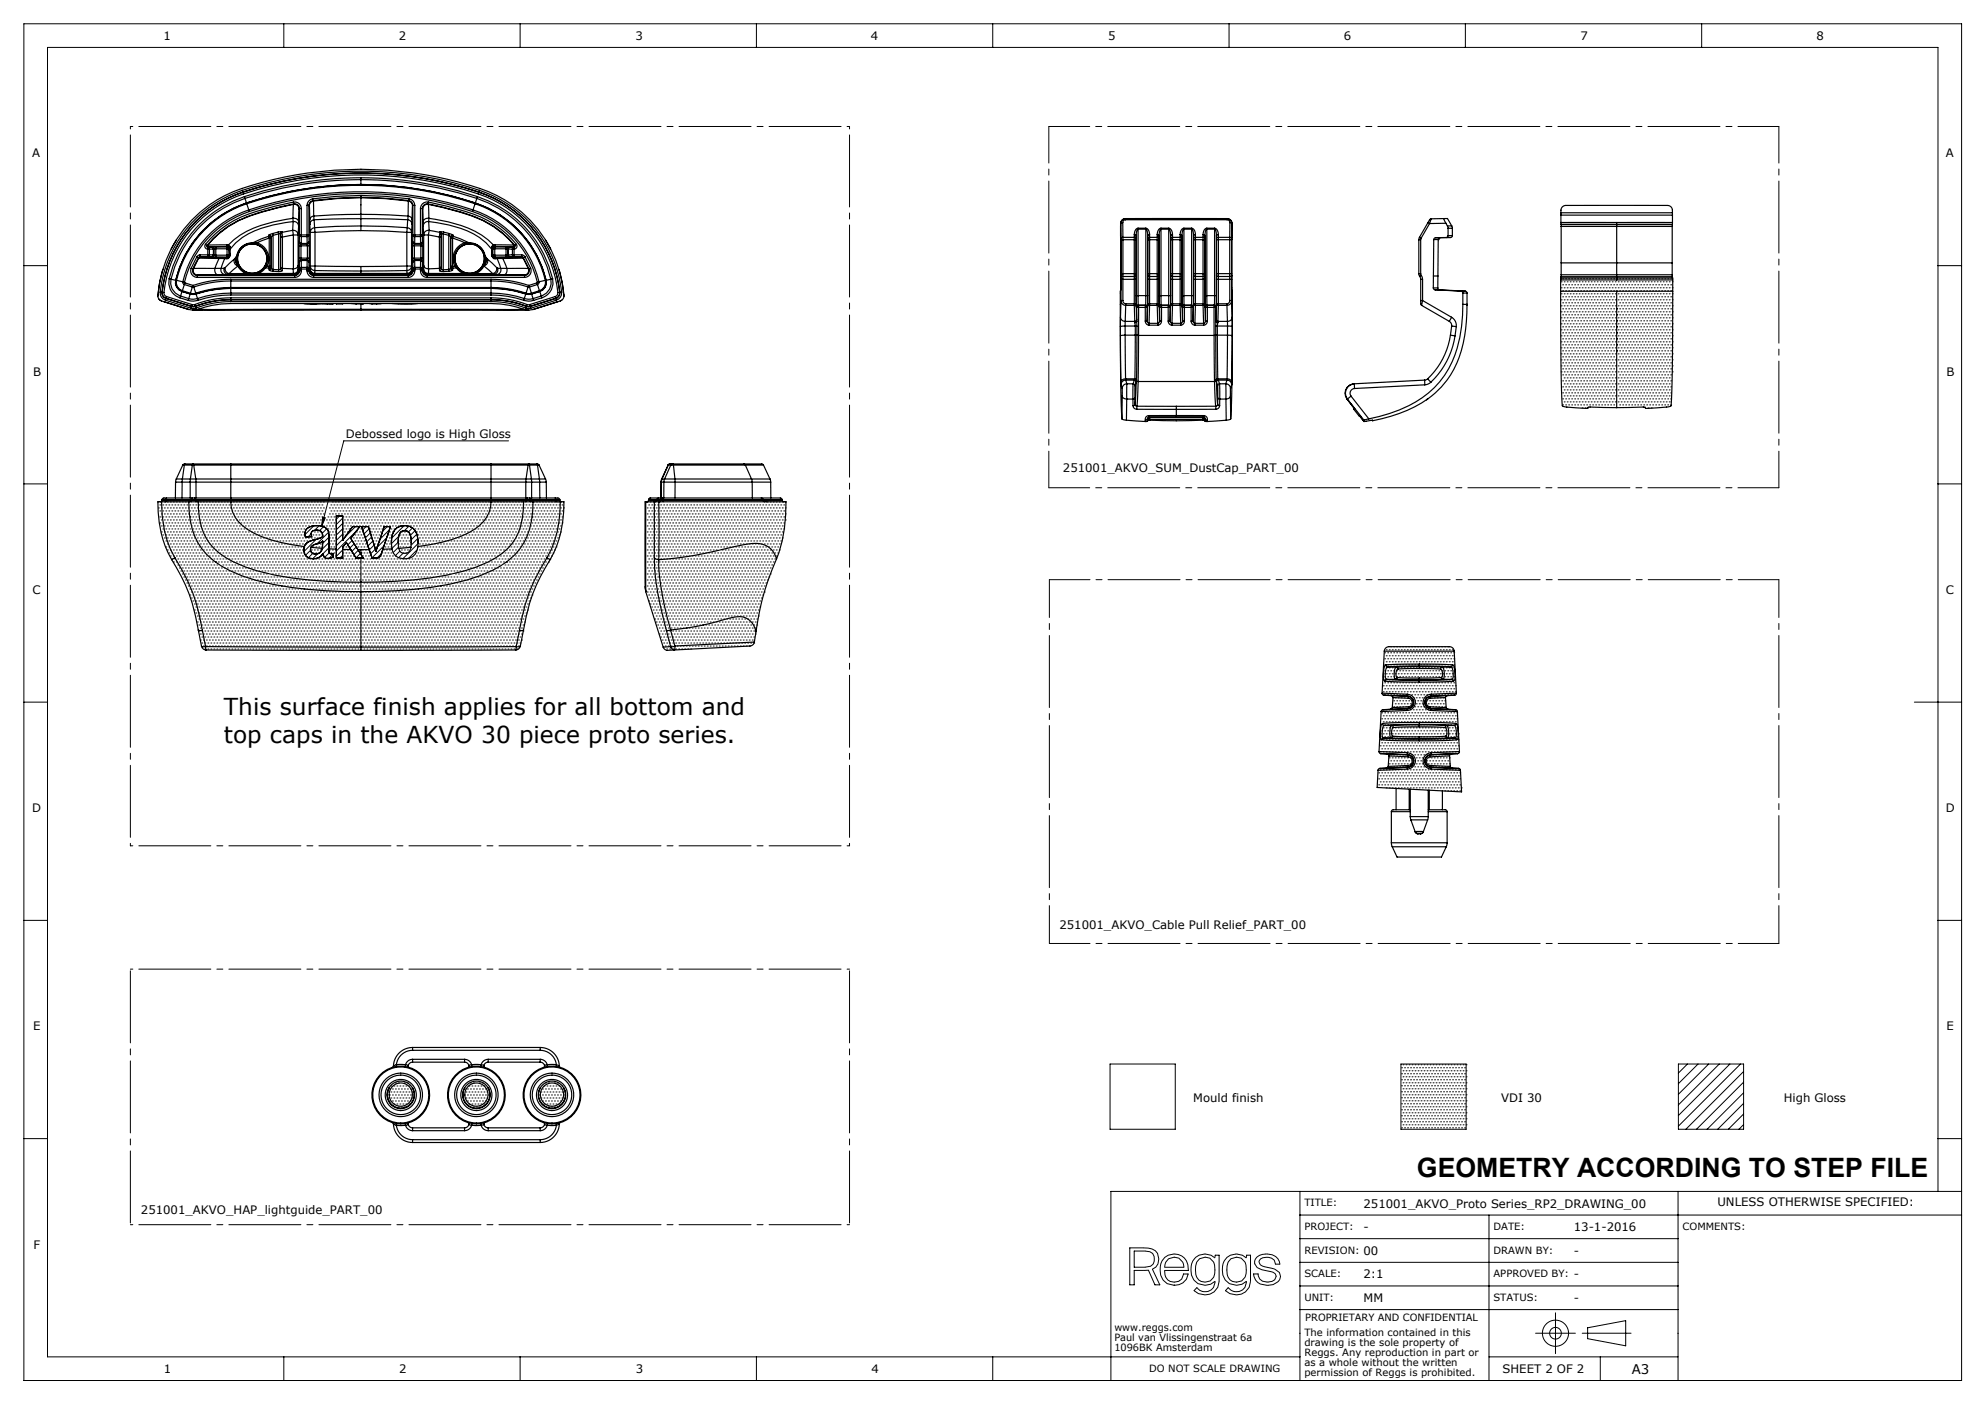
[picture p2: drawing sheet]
<svg xmlns="http://www.w3.org/2000/svg" width="420mm" height="297mm" viewBox="0 0 420 297" stroke-linecap="round" stroke-linejoin="round" font-family="sans-serif">
<defs><g id="words">
<text font-size="5.6" x="299.8" y="248.9">GEOMETRY ACCORDING TO STEP FILE</text>
<g font-size="4.9">
<text x="47.4" y="151.3">This surface finish applies for all bottom and</text>
<text x="47.4" y="157.3">top caps in the AKVO 30 piece proto series.</text>
</g>
<text font-size="2.8" x="345.2" y="290.7">A3</text>
<g font-size="2.5">
<text x="34.6" y="8.4">1</text>
<text x="84.4" y="8.4">2</text>
<text x="134.4" y="8.4">3</text>
<text x="184.3" y="8.4">4</text>
<text x="234.4" y="8.4">5</text>
<text x="284.3" y="8.4">6</text>
<text x="334.4" y="8.4">7</text>
<text x="384.3" y="8.4">8</text>
<text x="6.8" y="33.3">A</text>
<text x="411.7" y="33.3">A</text>
<text x="7" y="79.5">B</text>
<text x="411.8" y="79.4">B</text>
<text x="73.2" y="92.7">Debossed logo is High Gloss</text>
<text x="224.9" y="99.9">251001_AKVO_SUM_DustCap_PART_00</text>
<text x="6.9" y="125.6">C</text>
<text x="411.7" y="125.6">C</text>
<text x="6.8" y="171.8">D</text>
<text x="411.7" y="171.9">D</text>
<text x="224.2" y="196.4">251001_AKVO_Cable Pull Relief_PART_00</text>
<text x="7" y="218">E</text>
<text x="411.8" y="218">E</text>
<text x="252.5" y="233.1">Mould finish</text>
<text x="317.6" y="233.1">VDI 30</text>
<text x="377.4" y="233.1">High Gloss</text>
<text x="29.8" y="256.8">251001_AKVO_HAP_lightguide_PART_00</text>
<text x="288.5" y="255.4">251001_AKVO_Proto Series_RP2_DRAWING_00</text>
<text x="363.4" y="255.2">UNLESS OTHERWISE SPECIFIED:</text>
<text x="288.5" y="260.4">-</text>
<text x="333" y="260.4">13-1-2016</text>
<text x="7.1" y="264.3">F</text>
<text x="288.5" y="265.4">00</text>
<text x="333" y="265.4">-</text>
<text x="288.5" y="275.4">MM</text>
<text x="288.5" y="270.4">2:1</text>
<text x="333" y="270.4">-</text>
<text x="333" y="275.4">-</text>
<text x="34.7" y="290.4">1</text>
<text x="84.4" y="290.4">2</text>
<text x="134.5" y="290.4">3</text>
<text x="184.4" y="290.4">4</text>
<text x="317.9" y="290.4">SHEET 2 OF 2</text>
</g>
<g font-size="2.1">
<text x="276" y="255.2">TITLE:</text>
<text x="276" y="260.2">PROJECT:</text>
<text x="316" y="260.2">DATE:</text>
<text x="356" y="260.2">COMMENTS:</text>
<text x="276" y="265.2">REVISION:</text>
<text x="316" y="265.2">DRAWN BY:</text>
<text x="276" y="270.2">SCALE:</text>
<text x="276" y="275.2">UNIT:</text>
<text x="316" y="275.2">STATUS:</text>
<text x="316" y="270.2">APPROVED BY:</text>
<text x="235.8" y="281.5">www.reggs.com</text>
<text x="276.2" y="279.5">PROPRIETARY AND CONFIDENTIAL</text>
<text x="235.8" y="283.6">Paul van Vlissingenstraat 6a</text>
<text x="235.8" y="285.7">1096BK Amsterdam</text>
<text x="276" y="282.6">The information contained in this</text>
<text x="276" y="284.7">drawing is the sole property of</text>
<text x="276" y="286.8">Reggs. Any reproduction in part or</text>
<text x="243.1" y="290.2">DO NOT SCALE DRAWING</text>
<text x="276" y="289">as a whole without the written</text>
<text x="276" y="291.1">permission of Reggs is prohibited.</text>
</g>
</g></defs>
<g fill="none" stroke="#000" stroke-width=".21">
<path d="M5.1 5h410v287h-410zM60.1 5v5M110.1 5v5M160.1 5v5M210.1 5v5M260.1 5v5M310.1 5v5M360.1 5v5M5.1 56.2h5M330.3 59.6h.1M330.6 59h.1M331 59.6h.1"/>
<path d="M331.3 59h.1M331.6 59.6h.1M331.9 59h.1M332.2 59.6h.1M332.5 59h.1M332.9 59.6h.1M333.2 59h.1M333.5 59.6h.1M333.8 59h.1M334.1 59.6h.1M334.4 59h.1M334.8 59.6h.1"/>
<path d="M335.1 59h.1M335.4 59.6h.1M335.7 59h.1M336 59.6h.1M336.4 59h.1M336.7 59.6h.1M337 59h.1M337.3 59.6h.1M337.6 59h.1M337.9 59.6h.1M338.3 59h.1M338.6 59.6h.1"/>
<path d="M338.9 59h.1M339.2 59.6h.1M339.5 59h.1M339.8 59.6h.1M340.2 59h.1M340.5 59.6h.1M340.8 59h.1M341.1 59.6h.1M341.4 59h.1M341.8 59.6h.1M342.1 59h.1M342.4 59.6h.1"/>
<path d="M342.7 59h.1M343 59.6h.1M343.3 59h.1M343.7 59.6h.1M344 59h.1M344.3 59.6h.1M344.6 59h.1M344.9 59.6h.1M345.2 59h.1M345.6 59.6h.1M345.9 59h.1M346.2 59.6h.1"/>
<path d="M346.5 59h.1M346.8 59.6h.1M347.1 59h.1M347.5 59.6h.1M347.8 59h.1M348.1 59.6h.1M348.4 59h.1M348.7 59.6h.1M349.1 59h.1M349.4 59.6h.1M349.7 59h.1M350 59.6h.1"/>
<path d="M350.3 59h.1M350.6 59.6h.1M351 59h.1M351.3 59.6h.1M351.6 59h.1M351.9 59.6h.1M352.2 59h.1M352.5 59.6h.1M352.9 59h.1M353.2 59.6h.1M353.5 59h.1M353.8 59.6h.1"/>
<path d="M410.1 56.2h5M330.3 60.9h.1M330.3 62.2h.1M330.3 63.4h.1M330.3 64.7h.1M330.3 66h.1M330.3 67.2h.1M330.3 68.5h.1M330.3 69.8h.1M330.3 71h.1M330.3 72.3h.1M330.3 73.6h.1"/>
<path d="M330.3 74.9h.1M330.3 76.1h.1M330.3 77.4h.1M330.3 78.7h.1M330.6 60.3h.1M330.6 61.5h.1M330.6 62.8h.1M330.6 64.1h.1M330.6 65.3h.1M330.6 66.6h.1M330.6 67.9h.1M330.6 69.1h.1"/>
<path d="M330.6 70.4h.1M330.6 71.7h.1M330.6 73h.1M330.6 74.2h.1M330.6 75.5h.1M330.6 76.8h.1M330.6 78h.1M330.6 79.3h.1M331 60.9h.1M331 62.2h.1M331 63.4h.1M331 64.7h.1"/>
<path d="M331 66h.1M331 67.2h.1M331 68.5h.1M331 69.8h.1M331 71h.1M331 72.3h.1M331 73.6h.1M331 74.9h.1M331 76.1h.1M331 77.4h.1M331 78.7h.1M331 79.9h.1"/>
<path d="M331.3 60.3h.1M331.3 61.5h.1M331.3 62.8h.1M331.3 64.1h.1M331.3 65.3h.1M331.3 66.6h.1M331.3 67.9h.1M331.3 69.1h.1M331.3 70.4h.1M331.3 71.7h.1M331.3 73h.1M331.3 74.2h.1"/>
<path d="M331.3 75.5h.1M331.3 76.8h.1M331.3 78h.1M331.3 79.3h.1M331.6 60.9h.1M331.6 62.2h.1M331.6 63.4h.1M331.6 64.7h.1M331.6 66h.1M331.6 67.2h.1M331.6 68.5h.1M331.6 69.8h.1"/>
<path d="M331.6 71h.1M331.6 72.3h.1M331.6 73.6h.1M331.6 74.9h.1M331.6 76.1h.1M331.6 77.4h.1M331.6 78.7h.1M331.6 79.9h.1M331.9 60.3h.1M331.9 61.5h.1M331.9 62.8h.1M331.9 64.1h.1"/>
<path d="M331.9 65.3h.1M331.9 66.6h.1M331.9 67.9h.1M331.9 69.1h.1M331.9 70.4h.1M331.9 71.7h.1M331.9 73h.1M331.9 74.2h.1M331.9 75.5h.1M331.9 76.8h.1M331.9 78h.1M331.9 79.3h.1"/>
<path d="M332.2 60.9h.1M332.2 62.2h.1M332.2 63.4h.1M332.2 64.7h.1M332.2 66h.1M332.2 67.2h.1M332.2 68.5h.1M332.2 69.8h.1M332.2 71h.1M332.2 72.3h.1M332.2 73.6h.1M332.2 74.9h.1"/>
<path d="M332.2 76.1h.1M332.2 77.4h.1M332.2 78.7h.1M332.2 79.9h.1M332.5 60.3h.1M332.5 61.5h.1M332.5 62.8h.1M332.5 64.1h.1M332.5 65.3h.1M332.5 66.6h.1M332.5 67.9h.1M332.5 69.1h.1"/>
<path d="M332.5 70.4h.1M332.5 71.7h.1M332.5 73h.1M332.5 74.2h.1M332.5 75.5h.1M332.5 76.8h.1M332.5 78h.1M332.5 79.3h.1M332.9 60.9h.1M332.9 62.2h.1M332.9 63.4h.1M332.9 64.7h.1"/>
<path d="M332.9 66h.1M332.9 67.2h.1M332.9 68.5h.1M332.9 69.8h.1M332.9 71h.1M332.9 72.3h.1M332.9 73.6h.1M332.9 74.9h.1M332.9 76.1h.1M332.9 77.4h.1M332.9 78.7h.1M332.9 79.9h.1"/>
<path d="M333.2 60.3h.1M333.2 61.5h.1M333.2 62.8h.1M333.2 64.1h.1M333.2 65.3h.1M333.2 66.6h.1M333.2 67.9h.1M333.2 69.1h.1M333.2 70.4h.1M333.2 71.7h.1M333.2 73h.1M333.2 74.2h.1"/>
<path d="M333.2 75.5h.1M333.2 76.8h.1M333.2 78h.1M333.2 79.3h.1M333.5 60.9h.1M333.5 62.2h.1M333.5 63.4h.1M333.5 64.7h.1M333.5 66h.1M333.5 67.2h.1M333.5 68.5h.1M333.5 69.8h.1"/>
<path d="M333.5 71h.1M333.5 72.3h.1M333.5 73.6h.1M333.5 74.9h.1M333.5 76.1h.1M333.5 77.4h.1M333.5 78.7h.1M333.5 79.9h.1M333.8 60.3h.1M333.8 61.5h.1M333.8 62.8h.1M333.8 64.1h.1"/>
<path d="M333.8 65.3h.1M333.8 66.6h.1M333.8 67.9h.1M333.8 69.1h.1M333.8 70.4h.1M333.8 71.7h.1M333.8 73h.1M333.8 74.2h.1M333.8 75.5h.1M333.8 76.8h.1M333.8 78h.1M333.8 79.3h.1"/>
<path d="M334.1 60.9h.1M334.1 62.2h.1M334.1 63.4h.1M334.1 64.7h.1M334.1 66h.1M334.1 67.2h.1M334.1 68.5h.1M334.1 69.8h.1M334.1 71h.1M334.1 72.3h.1M334.1 73.6h.1M334.1 74.9h.1"/>
<path d="M334.1 76.1h.1M334.1 77.4h.1M334.1 78.7h.1M334.1 79.9h.1M334.4 60.3h.1M334.4 61.5h.1M334.4 62.8h.1M334.4 64.1h.1M334.4 65.3h.1M334.4 66.6h.1M334.4 67.9h.1M334.4 69.1h.1"/>
<path d="M334.4 70.4h.1M334.4 71.7h.1M334.4 73h.1M334.4 74.2h.1M334.4 75.5h.1M334.4 76.8h.1M334.4 78h.1M334.4 79.3h.1M334.8 60.9h.1M334.8 62.2h.1M334.8 63.4h.1M334.8 64.7h.1"/>
<path d="M334.8 66h.1M334.8 67.2h.1M334.8 68.5h.1M334.8 69.8h.1M334.8 71h.1M334.8 72.3h.1M334.8 73.6h.1M334.8 74.9h.1M334.8 76.1h.1M334.8 77.4h.1M334.8 78.7h.1M334.8 79.9h.1"/>
<path d="M335.1 60.3h.1M335.1 61.5h.1M335.1 62.8h.1M335.1 64.1h.1M335.1 65.3h.1M335.1 66.6h.1M335.1 67.9h.1M335.1 69.1h.1M335.1 70.4h.1M335.1 71.7h.1M335.1 73h.1M335.1 74.2h.1"/>
<path d="M335.1 75.5h.1M335.1 76.8h.1M335.1 78h.1M335.1 79.3h.1M335.4 60.9h.1M335.4 62.2h.1M335.4 63.4h.1M335.4 64.7h.1M335.4 66h.1M335.4 67.2h.1M335.4 68.5h.1M335.4 69.8h.1"/>
<path d="M335.4 71h.1M335.4 72.3h.1M335.4 73.6h.1M335.4 74.9h.1M335.4 76.1h.1M335.4 77.4h.1M335.4 78.7h.1M335.4 79.9h.1M335.7 60.3h.1M335.7 61.5h.1M335.7 62.8h.1M335.7 64.1h.1"/>
<path d="M335.7 65.3h.1M335.7 66.6h.1M335.7 67.9h.1M335.7 69.1h.1M335.7 70.4h.1M335.7 71.7h.1M335.7 73h.1M335.7 74.2h.1M335.7 75.5h.1M335.7 76.8h.1M335.7 78h.1M335.7 79.3h.1"/>
<path d="M336 60.9h.1M336 62.2h.1M336 63.4h.1M336 64.7h.1M336 66h.1M336 67.2h.1M336 68.5h.1M336 69.8h.1M336 71h.1M336 72.3h.1M336 73.6h.1M336 74.9h.1"/>
<path d="M336 76.1h.1M336 77.4h.1M336 78.7h.1M336 79.9h.1M336.4 60.3h.1M336.4 61.5h.1M336.4 62.8h.1M336.4 64.1h.1M336.4 65.3h.1M336.4 66.6h.1M336.4 67.9h.1M336.4 69.1h.1"/>
<path d="M336.4 70.4h.1M336.4 71.7h.1M336.4 73h.1M336.4 74.2h.1M336.4 75.5h.1M336.4 76.8h.1M336.4 78h.1M336.4 79.3h.1M336.7 60.9h.1M336.7 62.2h.1M336.7 63.4h.1M336.7 64.7h.1"/>
<path d="M336.7 66h.1M336.7 67.2h.1M336.7 68.5h.1M336.7 69.8h.1M336.7 71h.1M336.7 72.3h.1M336.7 73.6h.1M336.7 74.9h.1M336.7 76.1h.1M336.7 77.4h.1M336.7 78.7h.1M336.7 79.9h.1"/>
<path d="M337 60.3h.1M337 61.5h.1M337 62.8h.1M337 64.1h.1M337 65.3h.1M337 66.6h.1M337 67.9h.1M337 69.1h.1M337 70.4h.1M337 71.7h.1M337 73h.1M337 74.2h.1"/>
<path d="M337 75.5h.1M337 76.8h.1M337 78h.1M337 79.3h.1M337.3 60.9h.1M337.3 62.2h.1M337.3 63.4h.1M337.3 64.7h.1M337.3 66h.1M337.3 67.2h.1M337.3 68.5h.1M337.3 69.8h.1"/>
<path d="M337.3 71h.1M337.3 72.3h.1M337.3 73.6h.1M337.3 74.9h.1M337.3 76.1h.1M337.3 77.4h.1M337.3 78.7h.1M337.3 79.9h.1M337.6 60.3h.1M337.6 61.5h.1M337.6 62.8h.1M337.6 64.1h.1"/>
<path d="M337.6 65.3h.1M337.6 66.6h.1M337.6 67.9h.1M337.6 69.1h.1M337.6 70.4h.1M337.6 71.7h.1M337.6 73h.1M337.6 74.2h.1M337.6 75.5h.1M337.6 76.8h.1M337.6 78h.1M337.6 79.3h.1"/>
<path d="M337.9 60.9h.1M337.9 62.2h.1M337.9 63.4h.1M337.9 64.7h.1M337.9 66h.1M337.9 67.2h.1M337.9 68.5h.1M337.9 69.8h.1M337.9 71h.1M337.9 72.3h.1M337.9 73.6h.1M337.9 74.9h.1"/>
<path d="M337.9 76.1h.1M337.9 77.4h.1M337.9 78.7h.1M337.9 79.9h.1M338.3 60.3h.1M338.3 61.5h.1M338.3 62.8h.1M338.3 64.1h.1M338.3 65.3h.1M338.3 66.6h.1M338.3 67.9h.1M338.3 69.1h.1"/>
<path d="M338.3 70.4h.1M338.3 71.7h.1M338.3 73h.1M338.3 74.2h.1M338.3 75.5h.1M338.3 76.8h.1M338.3 78h.1M338.3 79.3h.1M338.6 60.9h.1M338.6 62.2h.1M338.6 63.4h.1M338.6 64.7h.1"/>
<path d="M338.6 66h.1M338.6 67.2h.1M338.6 68.5h.1M338.6 69.8h.1M338.6 71h.1M338.6 72.3h.1M338.6 73.6h.1M338.6 74.9h.1M338.6 76.1h.1M338.6 77.4h.1M338.6 78.7h.1M338.6 79.9h.1"/>
<path d="M338.9 60.3h.1M338.9 61.5h.1M338.9 62.8h.1M338.9 64.1h.1M338.9 65.3h.1M338.9 66.6h.1M338.9 67.9h.1M338.9 69.1h.1M338.9 70.4h.1M338.9 71.7h.1M338.9 73h.1M338.9 74.2h.1"/>
<path d="M338.9 75.5h.1M338.9 76.8h.1M338.9 78h.1M338.9 79.3h.1M339.2 60.9h.1M339.2 62.2h.1M339.2 63.4h.1M339.2 64.7h.1M339.2 66h.1M339.2 67.2h.1M339.2 68.5h.1M339.2 69.8h.1"/>
<path d="M339.2 71h.1M339.2 72.3h.1M339.2 73.6h.1M339.2 74.9h.1M339.2 76.1h.1M339.2 77.4h.1M339.2 78.7h.1M339.2 79.9h.1M339.5 60.3h.1M339.5 61.5h.1M339.5 62.8h.1M339.5 64.1h.1"/>
<path d="M339.5 65.3h.1M339.5 66.6h.1M339.5 67.9h.1M339.5 69.1h.1M339.5 70.4h.1M339.5 71.7h.1M339.5 73h.1M339.5 74.2h.1M339.5 75.5h.1M339.5 76.8h.1M339.5 78h.1M339.5 79.3h.1"/>
<path d="M339.8 60.9h.1M339.8 62.2h.1M339.8 63.4h.1M339.8 64.7h.1M339.8 66h.1M339.8 67.2h.1M339.8 68.5h.1M339.8 69.8h.1M339.8 71h.1M339.8 72.3h.1M339.8 73.6h.1M339.8 74.9h.1"/>
<path d="M339.8 76.1h.1M339.8 77.4h.1M339.8 78.7h.1M339.8 79.9h.1M340.2 60.3h.1M340.2 61.5h.1M340.2 62.8h.1M340.2 64.1h.1M340.2 65.3h.1M340.2 66.6h.1M340.2 67.9h.1M340.2 69.1h.1"/>
<path d="M340.2 70.4h.1M340.2 71.7h.1M340.2 73h.1M340.2 74.2h.1M340.2 75.5h.1M340.2 76.8h.1M340.2 78h.1M340.2 79.3h.1M340.5 60.9h.1M340.5 62.2h.1M340.5 63.4h.1M340.5 64.7h.1"/>
<path d="M340.5 66h.1M340.5 67.2h.1M340.5 68.5h.1M340.5 69.8h.1M340.5 71h.1M340.5 72.3h.1M340.5 73.6h.1M340.5 74.9h.1M340.5 76.1h.1M340.5 77.4h.1M340.5 78.7h.1M340.5 79.9h.1"/>
<path d="M340.8 60.3h.1M340.8 61.5h.1M340.8 62.8h.1M340.8 64.1h.1M340.8 65.3h.1M340.8 66.6h.1M340.8 67.9h.1M340.8 69.1h.1M340.8 70.4h.1M340.8 71.7h.1M340.8 73h.1M340.8 74.2h.1"/>
<path d="M340.8 75.5h.1M340.8 76.8h.1M340.8 78h.1M340.8 79.3h.1M341.1 60.9h.1M341.1 62.2h.1M341.1 63.4h.1M341.1 64.7h.1M341.1 66h.1M341.1 67.2h.1M341.1 68.5h.1M341.1 69.8h.1"/>
<path d="M341.1 71h.1M341.1 72.3h.1M341.1 73.6h.1M341.1 74.9h.1M341.1 76.1h.1M341.1 77.4h.1M341.1 78.7h.1M341.1 79.9h.1M341.4 60.3h.1M341.4 61.5h.1M341.4 62.8h.1M341.4 64.1h.1"/>
<path d="M341.4 65.3h.1M341.4 66.6h.1M341.4 67.9h.1M341.4 69.1h.1M341.4 70.4h.1M341.4 71.7h.1M341.4 73h.1M341.4 74.2h.1M341.4 75.5h.1M341.4 76.8h.1M341.4 78h.1M341.4 79.3h.1"/>
<path d="M341.8 60.9h.1M341.8 62.2h.1M341.8 63.4h.1M341.8 64.7h.1M341.8 66h.1M341.8 67.2h.1M341.8 68.5h.1M341.8 69.8h.1M341.8 71h.1M341.8 72.3h.1M341.8 73.6h.1M341.8 74.9h.1"/>
<path d="M341.8 76.1h.1M341.8 77.4h.1M341.8 78.7h.1M341.8 79.9h.1M342.1 60.3h.1M342.1 61.5h.1M342.1 65.3h.1M342.1 66.6h.1M342.1 67.9h.1M342.1 69.1h.1M342.1 70.4h.1M342.1 71.7h.1"/>
<path d="M342.1 73h.1M342.1 74.2h.1M342.4 60.9h.1M342.4 62.2h.1M342.4 63.4h.1M342.4 64.7h.1M342.4 66h.1M342.4 67.2h.1M342.4 68.5h.1M342.4 69.8h.1M342.4 71h.1M342.4 72.3h.1"/>
<path d="M342.4 73.6h.1M342.4 74.9h.1M342.4 76.1h.1M342.4 77.4h.1M342.4 78.7h.1M342.4 79.9h.1M342.7 60.3h.1M342.7 61.5h.1M342.7 62.8h.1M342.7 64.1h.1M342.7 65.3h.1M342.7 66.6h.1"/>
<path d="M342.7 67.9h.1M342.7 69.1h.1M342.7 70.4h.1M342.7 71.7h.1M342.7 73h.1M342.7 74.2h.1M342.7 75.5h.1M342.7 76.8h.1M342.7 78h.1M342.7 79.3h.1M343 60.9h.1M343 62.2h.1"/>
<path d="M343 63.4h.1M343 64.7h.1M343 66h.1M343 67.2h.1M343 68.5h.1M343 69.8h.1M343 71h.1M343 72.3h.1M343 73.6h.1M343 74.9h.1M343 76.1h.1M343 77.4h.1"/>
<path d="M343 78.7h.1M343 79.9h.1M343.3 60.3h.1M343.3 61.5h.1M343.3 62.8h.1M343.3 64.1h.1M343.3 65.3h.1M343.3 66.6h.1M343.3 67.9h.1M343.3 69.1h.1M343.3 70.4h.1M343.3 71.7h.1"/>
<path d="M343.3 73h.1M343.3 74.2h.1M343.3 75.5h.1M343.3 76.8h.1M343.3 78h.1M343.3 79.3h.1M343.7 60.9h.1M343.7 62.2h.1M343.7 63.4h.1M343.7 64.7h.1M343.7 66h.1M343.7 67.2h.1"/>
<path d="M343.7 68.5h.1M343.7 69.8h.1M343.7 71h.1M343.7 72.3h.1M343.7 73.6h.1M343.7 74.9h.1M343.7 76.1h.1M343.7 77.4h.1M343.7 78.7h.1M343.7 79.9h.1M344 60.3h.1M344 61.5h.1"/>
<path d="M344 62.8h.1M344 64.1h.1M344 65.3h.1M344 66.6h.1M344 67.9h.1M344 69.1h.1M344 70.4h.1M344 71.7h.1M344 73h.1M344 74.2h.1M344 75.5h.1M344 76.8h.1"/>
<path d="M344 78h.1M344 79.3h.1M344.3 60.9h.1M344.3 62.2h.1M344.3 63.4h.1M344.3 64.7h.1M344.3 66h.1M344.3 67.2h.1M344.3 68.5h.1M344.3 69.8h.1M344.3 71h.1M344.3 72.3h.1"/>
<path d="M344.3 73.6h.1M344.3 74.9h.1M344.3 76.1h.1M344.3 77.4h.1M344.3 78.7h.1M344.3 79.9h.1M344.6 60.3h.1M344.6 61.5h.1M344.6 62.8h.1M344.6 64.1h.1M344.6 65.3h.1M344.6 66.6h.1"/>
<path d="M344.6 67.9h.1M344.6 69.1h.1M344.6 70.4h.1M344.6 71.7h.1M344.6 73h.1M344.6 74.2h.1M344.6 75.5h.1M344.6 76.8h.1M344.6 78h.1M344.6 79.3h.1M344.9 60.9h.1M344.9 62.2h.1"/>
<path d="M344.9 63.4h.1M344.9 64.7h.1M344.9 66h.1M344.9 67.2h.1M344.9 68.5h.1M344.9 69.8h.1M344.9 71h.1M344.9 72.3h.1M344.9 73.6h.1M344.9 74.9h.1M344.9 76.1h.1M344.9 77.4h.1"/>
<path d="M344.9 78.7h.1M344.9 79.9h.1M345.2 60.3h.1M345.2 61.5h.1M345.2 62.8h.1M345.2 64.1h.1M345.2 65.3h.1M345.2 66.6h.1M345.2 67.9h.1M345.2 69.1h.1M345.2 70.4h.1M345.2 71.7h.1"/>
<path d="M345.2 73h.1M345.2 74.2h.1M345.2 75.5h.1M345.2 76.8h.1M345.2 78h.1M345.2 79.3h.1M345.6 60.9h.1M345.6 62.2h.1M345.6 63.4h.1M345.6 64.7h.1M345.6 66h.1M345.6 67.2h.1"/>
<path d="M345.6 68.5h.1M345.6 69.8h.1M345.6 71h.1M345.6 72.3h.1M345.6 73.6h.1M345.6 74.9h.1M345.6 76.1h.1M345.6 77.4h.1M345.6 78.7h.1M345.6 79.9h.1M345.9 60.3h.1M345.9 61.5h.1"/>
<path d="M345.9 62.8h.1M345.9 64.1h.1M345.9 65.3h.1M345.9 66.6h.1M345.9 67.9h.1M345.9 69.1h.1M345.9 70.4h.1M345.9 71.7h.1M345.9 73h.1M345.9 74.2h.1M345.9 75.5h.1M345.9 76.8h.1"/>
<path d="M345.9 78h.1M345.9 79.3h.1M346.2 60.9h.1M346.2 62.2h.1M346.2 63.4h.1M346.2 64.7h.1M346.2 66h.1M346.2 67.2h.1M346.2 68.5h.1M346.2 69.8h.1M346.2 71h.1M346.2 72.3h.1"/>
<path d="M346.2 73.6h.1M346.2 74.9h.1M346.2 76.1h.1M346.2 77.4h.1M346.2 78.7h.1M346.2 79.9h.1M346.5 60.3h.1M346.5 61.5h.1M346.5 62.8h.1M346.5 64.1h.1M346.5 65.3h.1M346.5 66.6h.1"/>
<path d="M346.5 67.9h.1M346.5 69.1h.1M346.5 70.4h.1M346.5 71.7h.1M346.5 73h.1M346.5 74.2h.1M346.5 75.5h.1M346.5 76.8h.1M346.5 78h.1M346.5 79.3h.1M346.8 60.9h.1M346.8 62.2h.1"/>
<path d="M346.8 63.4h.1M346.8 64.7h.1M346.8 66h.1M346.8 67.2h.1M346.8 68.5h.1M346.8 69.8h.1M346.8 71h.1M346.8 72.3h.1M346.8 73.6h.1M346.8 74.9h.1M346.8 76.1h.1M346.8 77.4h.1"/>
<path d="M346.8 78.7h.1M346.8 79.9h.1M347.1 60.3h.1M347.1 61.5h.1M347.1 62.8h.1M347.1 64.1h.1M347.1 65.3h.1M347.1 66.6h.1M347.1 67.9h.1M347.1 69.1h.1M347.1 70.4h.1M347.1 71.7h.1"/>
<path d="M347.1 73h.1M347.1 74.2h.1M347.1 75.5h.1M347.1 76.8h.1M347.1 78h.1M347.1 79.3h.1M347.5 60.9h.1M347.5 62.2h.1M347.5 63.4h.1M347.5 64.7h.1M347.5 66h.1M347.5 67.2h.1"/>
<path d="M347.5 68.5h.1M347.5 69.8h.1M347.5 71h.1M347.5 72.3h.1M347.5 73.6h.1M347.5 74.9h.1M347.5 76.1h.1M347.5 77.4h.1M347.5 78.7h.1M347.5 79.9h.1M347.8 60.3h.1M347.8 61.5h.1"/>
<path d="M347.8 62.8h.1M347.8 64.1h.1M347.8 65.3h.1M347.8 66.6h.1M347.8 67.9h.1M347.8 69.1h.1M347.8 70.4h.1M347.8 71.7h.1M347.8 73h.1M347.8 74.2h.1M347.8 75.5h.1M347.8 76.8h.1"/>
<path d="M347.8 78h.1M347.8 79.3h.1M348.1 60.9h.1M348.1 62.2h.1M348.1 63.4h.1M348.1 64.7h.1M348.1 66h.1M348.1 67.2h.1M348.1 68.5h.1M348.1 69.8h.1M348.1 71h.1M348.1 72.3h.1"/>
<path d="M348.1 73.6h.1M348.1 74.9h.1M348.1 76.1h.1M348.1 77.4h.1M348.1 78.7h.1M348.1 79.9h.1M348.4 60.3h.1M348.4 61.5h.1M348.4 62.8h.1M348.4 64.1h.1M348.4 65.3h.1M348.4 66.6h.1"/>
<path d="M348.4 67.9h.1M348.4 69.1h.1M348.4 70.4h.1M348.4 71.7h.1M348.4 73h.1M348.4 74.2h.1M348.4 75.5h.1M348.4 76.8h.1M348.4 78h.1M348.4 79.3h.1M348.7 60.9h.1M348.7 62.2h.1"/>
<path d="M348.7 63.4h.1M348.7 64.7h.1M348.7 66h.1M348.7 67.2h.1M348.7 68.5h.1M348.7 69.8h.1M348.7 71h.1M348.7 72.3h.1M348.7 73.6h.1M348.7 74.9h.1M348.7 76.1h.1M348.7 77.4h.1"/>
<path d="M348.7 78.7h.1M348.7 79.9h.1M349.1 60.3h.1M349.1 61.5h.1M349.1 62.8h.1M349.1 64.1h.1M349.1 65.3h.1M349.1 66.6h.1M349.1 67.9h.1M349.1 69.1h.1M349.1 70.4h.1M349.1 71.7h.1"/>
<path d="M349.1 73h.1M349.1 74.2h.1M349.1 75.5h.1M349.1 76.8h.1M349.1 78h.1M349.1 79.3h.1M349.4 60.9h.1M349.4 62.2h.1M349.4 63.4h.1M349.4 64.7h.1M349.4 66h.1M349.4 67.2h.1"/>
<path d="M349.4 68.5h.1M349.4 69.8h.1M349.4 71h.1M349.4 72.3h.1M349.4 73.6h.1M349.4 74.9h.1M349.4 76.1h.1M349.4 77.4h.1M349.4 78.7h.1M349.4 79.9h.1M349.7 60.3h.1M349.7 61.5h.1"/>
<path d="M349.7 62.8h.1M349.7 64.1h.1M349.7 65.3h.1M349.7 66.6h.1M349.7 67.9h.1M349.7 69.1h.1M349.7 70.4h.1M349.7 71.7h.1M349.7 73h.1M349.7 74.2h.1M349.7 75.5h.1M349.7 76.8h.1"/>
<path d="M349.7 78h.1M349.7 79.3h.1M350 60.9h.1M350 62.2h.1M350 63.4h.1M350 64.7h.1M350 66h.1M350 67.2h.1M350 68.5h.1M350 69.8h.1M350 71h.1M350 72.3h.1"/>
<path d="M350 73.6h.1M350 74.9h.1M350 76.1h.1M350 77.4h.1M350 78.7h.1M350 79.9h.1M350.3 60.3h.1M350.3 61.5h.1M350.3 62.8h.1M350.3 64.1h.1M350.3 65.3h.1M350.3 66.6h.1"/>
<path d="M350.3 67.9h.1M350.3 69.1h.1M350.3 70.4h.1M350.3 71.7h.1M350.3 73h.1M350.3 74.2h.1M350.3 75.5h.1M350.3 76.8h.1M350.3 78h.1M350.3 79.3h.1M350.6 60.9h.1M350.6 62.2h.1"/>
<path d="M350.6 63.4h.1M350.6 64.7h.1M350.6 66h.1M350.6 67.2h.1M350.6 68.5h.1M350.6 69.8h.1M350.6 71h.1M350.6 72.3h.1M350.6 73.6h.1M350.6 74.9h.1M350.6 76.1h.1M350.6 77.4h.1"/>
<path d="M350.6 78.7h.1M350.6 79.9h.1M351 60.3h.1M351 61.5h.1M351 62.8h.1M351 64.1h.1M351 65.3h.1M351 66.6h.1M351 67.9h.1M351 69.1h.1M351 70.4h.1M351 71.7h.1"/>
<path d="M351 73h.1M351 74.2h.1M351 75.5h.1M351 76.8h.1M351 78h.1M351 79.3h.1M351.3 60.9h.1M351.3 62.2h.1M351.3 63.4h.1M351.3 64.7h.1M351.3 66h.1M351.3 67.2h.1"/>
<path d="M351.3 68.5h.1M351.3 69.8h.1M351.3 71h.1M351.3 72.3h.1M351.3 73.6h.1M351.3 74.9h.1M351.3 76.1h.1M351.3 77.4h.1M351.3 78.7h.1M351.3 79.9h.1M351.6 60.3h.1M351.6 61.5h.1"/>
<path d="M351.6 62.8h.1M351.6 64.1h.1M351.6 65.3h.1M351.6 66.6h.1M351.6 67.9h.1M351.6 69.1h.1M351.6 70.4h.1M351.6 71.7h.1M351.6 73h.1M351.6 74.2h.1M351.6 75.5h.1M351.6 76.8h.1"/>
<path d="M351.6 78h.1M351.6 79.3h.1M351.9 60.9h.1M351.9 62.2h.1M351.9 63.4h.1M351.9 64.7h.1M351.9 66h.1M351.9 67.2h.1M351.9 68.5h.1M351.9 69.8h.1M351.9 71h.1M351.9 72.3h.1"/>
<path d="M351.9 73.6h.1M351.9 74.9h.1M351.9 76.1h.1M351.9 77.4h.1M351.9 78.7h.1M351.9 79.9h.1M352.2 60.3h.1M352.2 61.5h.1M352.2 62.8h.1M352.2 64.1h.1M352.2 65.3h.1M352.2 66.6h.1"/>
<path d="M352.2 67.9h.1M352.2 69.1h.1M352.2 70.4h.1M352.2 71.7h.1M352.2 73h.1M352.2 74.2h.1M352.2 75.5h.1M352.2 76.8h.1M352.2 78h.1M352.2 79.3h.1M352.5 60.9h.1M352.5 62.2h.1"/>
<path d="M352.5 63.4h.1M352.5 64.7h.1M352.5 66h.1M352.5 67.2h.1M352.5 68.5h.1M352.5 69.8h.1M352.5 71h.1M352.5 72.3h.1M352.5 73.6h.1M352.5 74.9h.1M352.5 76.1h.1M352.5 77.4h.1"/>
<path d="M352.5 78.7h.1M352.5 79.9h.1M352.9 60.3h.1M352.9 61.5h.1M352.9 62.8h.1M352.9 64.1h.1M352.9 65.3h.1M352.9 66.6h.1M352.9 67.9h.1M352.9 69.1h.1M352.9 70.4h.1M352.9 71.7h.1"/>
<path d="M352.9 73h.1M352.9 74.2h.1M352.9 75.5h.1M352.9 76.8h.1M352.9 78h.1M352.9 79.3h.1M353.2 60.9h.1M353.2 62.2h.1M353.2 63.4h.1M353.2 64.7h.1M353.2 66h.1M353.2 67.2h.1"/>
<path d="M353.2 68.5h.1M353.2 69.8h.1M353.2 71h.1M353.2 72.3h.1M353.2 73.6h.1M353.2 74.9h.1M353.2 76.1h.1M353.2 77.4h.1M353.2 78.7h.1M353.2 79.9h.1M353.5 60.3h.1M353.5 61.5h.1"/>
<path d="M353.5 62.8h.1M353.5 64.1h.1M353.5 65.3h.1M353.5 66.6h.1M353.5 67.9h.1M353.5 69.1h.1M353.5 70.4h.1M353.5 71.7h.1M353.5 73h.1M353.5 74.2h.1M353.5 75.5h.1M353.5 76.8h.1"/>
<path d="M353.5 78h.1M353.5 79.3h.1M353.8 60.9h.1M353.8 62.2h.1M353.8 63.4h.1M353.8 64.7h.1M353.8 66h.1M353.8 67.2h.1M353.8 68.5h.1M353.8 69.8h.1M353.8 71h.1M353.8 72.3h.1"/>
<path d="M353.8 73.6h.1M353.8 74.9h.1M353.8 76.1h.1M353.8 77.4h.1M353.8 78.7h.1M107.6 93.3h-34.9l-4.6 18M330.6 80.6h.1M330.6 81.8h.1M330.6 83.1h.1M330.6 84.4h.1M330.6 85.7h.1M331 81.2h.1"/>
<path d="M331 82.5h.1M331 83.7h.1M331 85h.1M331.3 80.6h.1M331.3 81.8h.1M331.3 83.1h.1M331.3 84.4h.1M331.3 85.7h.1M331.6 81.2h.1M331.6 82.5h.1M331.6 83.7h.1M331.6 85h.1"/>
<path d="M331.9 80.6h.1M331.9 81.8h.1M331.9 83.1h.1M331.9 84.4h.1M331.9 85.7h.1M332.2 81.2h.1M332.2 82.5h.1M332.2 83.7h.1M332.2 85h.1M332.5 80.6h.1M332.5 81.8h.1M332.5 83.1h.1"/>
<path d="M332.5 84.4h.1M332.5 85.7h.1M332.9 81.2h.1M332.9 82.5h.1M332.9 83.7h.1M332.9 85h.1M333.2 80.6h.1M333.2 81.8h.1M333.2 83.1h.1M333.2 84.4h.1M333.2 85.7h.1M333.5 81.2h.1"/>
<path d="M333.5 82.5h.1M333.5 83.7h.1M333.5 85h.1M333.8 80.6h.1M333.8 81.8h.1M333.8 83.1h.1M333.8 84.4h.1M333.8 85.7h.1M334.1 81.2h.1M334.1 82.5h.1M334.1 83.7h.1M334.1 85h.1"/>
<path d="M334.4 80.6h.1M334.4 81.8h.1M334.4 83.1h.1M334.4 84.4h.1M334.4 85.7h.1M334.8 81.2h.1M334.8 82.5h.1M334.8 83.7h.1M334.8 85h.1M334.8 86.3h.1M335.1 80.6h.1M335.1 81.8h.1"/>
<path d="M335.1 83.1h.1M335.1 84.4h.1M335.1 85.7h.1M335.4 81.2h.1M335.4 82.5h.1M335.4 83.7h.1M335.4 85h.1M335.4 86.3h.1M335.7 80.6h.1M335.7 81.8h.1M335.7 83.1h.1M335.7 84.4h.1"/>
<path d="M335.7 85.7h.1M336 81.2h.1M336 82.5h.1M336 83.7h.1M336 85h.1M336.4 80.6h.1M336.4 81.8h.1M336.4 83.1h.1M336.4 84.4h.1M336.4 85.7h.1M336.7 81.2h.1M336.7 82.5h.1"/>
<path d="M336.7 83.7h.1M336.7 85h.1M337 80.6h.1M337 81.8h.1M337 83.1h.1M337 84.4h.1M337 85.7h.1M337.3 81.2h.1M337.3 82.5h.1M337.3 83.7h.1M337.3 85h.1M337.6 80.6h.1"/>
<path d="M337.6 81.8h.1M337.6 83.1h.1M337.6 84.4h.1M337.6 85.7h.1M337.9 81.2h.1M337.9 82.5h.1M337.9 83.7h.1M337.9 85h.1M338.3 80.6h.1M338.3 81.8h.1M338.3 83.1h.1M338.3 84.4h.1"/>
<path d="M338.3 85.7h.1M338.6 81.2h.1M338.6 82.5h.1M338.6 83.7h.1M338.6 85h.1M338.9 80.6h.1M338.9 81.8h.1M338.9 83.1h.1M338.9 84.4h.1M338.9 85.7h.1M339.2 81.2h.1M339.2 82.5h.1"/>
<path d="M339.2 83.7h.1M339.2 85h.1M339.5 80.6h.1M339.5 81.8h.1M339.5 83.1h.1M339.5 84.4h.1M339.5 85.7h.1M339.8 81.2h.1M339.8 82.5h.1M339.8 83.7h.1M339.8 85h.1M340.2 80.6h.1"/>
<path d="M340.2 81.8h.1M340.2 83.1h.1M340.2 84.4h.1M340.2 85.7h.1M340.5 81.2h.1M340.5 82.5h.1M340.5 83.7h.1M340.5 85h.1M340.8 80.6h.1M340.8 81.8h.1M340.8 83.1h.1M340.8 84.4h.1"/>
<path d="M340.8 85.7h.1M341.1 81.2h.1M341.1 82.5h.1M341.1 83.7h.1M341.1 85h.1M341.4 80.6h.1M341.4 81.8h.1M341.4 83.1h.1M341.4 84.4h.1M341.4 85.7h.1M341.8 81.2h.1M341.8 82.5h.1"/>
<path d="M341.8 83.7h.1M341.8 85h.1M342.4 81.2h.1M342.4 82.5h.1M342.4 83.7h.1M342.4 85h.1M342.7 80.6h.1M342.7 81.8h.1M342.7 83.1h.1M342.7 84.4h.1M342.7 85.7h.1M343 81.2h.1"/>
<path d="M343 82.5h.1M343 83.7h.1M343 85h.1M343.3 80.6h.1M343.3 81.8h.1M343.3 83.1h.1M343.3 84.4h.1M343.3 85.7h.1M343.7 81.2h.1M343.7 82.5h.1M343.7 83.7h.1M343.7 85h.1"/>
<path d="M344 80.6h.1M344 81.8h.1M344 83.1h.1M344 84.4h.1M344 85.7h.1M344.3 81.2h.1M344.3 82.5h.1M344.3 83.7h.1M344.3 85h.1M344.6 80.6h.1M344.6 81.8h.1M344.6 83.1h.1"/>
<path d="M344.6 84.4h.1M344.6 85.7h.1M344.9 81.2h.1M344.9 82.5h.1M344.9 83.7h.1M344.9 85h.1M345.2 80.6h.1M345.2 81.8h.1M345.2 83.1h.1M345.2 84.4h.1M345.2 85.7h.1M345.6 81.2h.1"/>
<path d="M345.6 82.5h.1M345.6 83.7h.1M345.6 85h.1M345.9 80.6h.1M345.9 81.8h.1M345.9 83.1h.1M345.9 84.4h.1M345.9 85.7h.1M346.2 81.2h.1M346.2 82.5h.1M346.2 83.7h.1M346.2 85h.1"/>
<path d="M346.5 80.6h.1M346.5 81.8h.1M346.5 83.1h.1M346.5 84.4h.1M346.5 85.7h.1M346.8 81.2h.1M346.8 82.5h.1M346.8 83.7h.1M346.8 85h.1M347.1 80.6h.1M347.1 81.8h.1M347.1 83.1h.1"/>
<path d="M347.1 84.4h.1M347.1 85.7h.1M347.5 81.2h.1M347.5 82.5h.1M347.5 83.7h.1M347.5 85h.1M347.8 80.6h.1M347.8 81.8h.1M347.8 83.1h.1M347.8 84.4h.1M347.8 85.7h.1M348.1 81.2h.1"/>
<path d="M348.1 82.5h.1M348.1 83.7h.1M348.1 85h.1M348.4 80.6h.1M348.4 81.8h.1M348.4 83.1h.1M348.4 84.4h.1M348.4 85.7h.1M348.7 81.2h.1M348.7 82.5h.1M348.7 83.7h.1M348.7 85h.1"/>
<path d="M348.7 86.3h.1M349.1 80.6h.1M349.1 81.8h.1M349.1 83.1h.1M349.1 84.4h.1M349.1 85.7h.1M349.4 81.2h.1M349.4 82.5h.1M349.4 83.7h.1M349.4 85h.1M349.4 86.3h.1M349.7 80.6h.1"/>
<path d="M349.7 81.8h.1M349.7 83.1h.1M349.7 84.4h.1M349.7 85.7h.1M350 81.2h.1M350 82.5h.1M350 83.7h.1M350 85h.1M350.3 80.6h.1M350.3 81.8h.1M350.3 83.1h.1M350.3 84.4h.1"/>
<path d="M350.3 85.7h.1M350.6 81.2h.1M350.6 82.5h.1M350.6 83.7h.1M350.6 85h.1M351 80.6h.1M351 81.8h.1M351 83.1h.1M351 84.4h.1M351 85.7h.1M351.3 81.2h.1M351.3 82.5h.1"/>
<path d="M351.3 83.7h.1M351.3 85h.1M351.6 80.6h.1M351.6 81.8h.1M351.6 83.1h.1M351.6 84.4h.1M351.6 85.7h.1M351.9 81.2h.1M351.9 82.5h.1M351.9 83.7h.1M351.9 85h.1M352.2 80.6h.1"/>
<path d="M352.2 81.8h.1M352.2 83.1h.1M352.2 84.4h.1M352.2 85.7h.1M352.5 81.2h.1M352.5 82.5h.1M352.5 83.7h.1M352.5 85h.1M352.9 80.6h.1M352.9 81.8h.1M352.9 83.1h.1M352.9 84.4h.1"/>
<path d="M352.9 85.7h.1M353.2 81.2h.1M353.2 82.5h.1M353.2 83.7h.1M353.2 85h.1M353.5 80.6h.1M353.5 81.8h.1M353.5 83.1h.1M353.5 84.4h.1M353.5 85.7h.1M5.1 102.4h5M33.5 107.4h.1"/>
<path d="M33.8 106.8h.1M33.8 108.1h.1M33.8 109.4h.1M33.8 110.6h.1M34.1 107.4h.1M34.1 108.7h.1M34.1 110h.1M34.1 111.3h.1M34.1 112.5h.1M34.5 106.8h.1M34.5 108.1h.1M34.5 109.4h.1"/>
<path d="M34.5 110.6h.1M34.5 111.9h.1M34.5 113.2h.1M34.8 106.2h.1M34.8 107.4h.1M34.8 108.7h.1M34.8 110h.1M34.8 111.3h.1M34.8 112.5h.1M34.8 113.8h.1M35.1 106.8h.1M35.1 108.1h.1"/>
<path d="M35.1 109.4h.1M35.1 110.6h.1M35.1 111.9h.1M35.1 113.2h.1M35.1 114.4h.1M35.1 115.7h.1M35.4 106.2h.1M35.4 107.4h.1M35.4 108.7h.1M35.4 110h.1M35.4 111.3h.1M35.4 112.5h.1"/>
<path d="M35.4 113.8h.1M35.4 115.1h.1M35.4 116.3h.1M35.7 106.8h.1M35.7 108.1h.1M35.7 109.4h.1M35.7 110.6h.1M35.7 111.9h.1M35.7 113.2h.1M35.7 114.4h.1M35.7 115.7h.1M35.7 117h.1"/>
<path d="M36 106.2h.1M36 107.4h.1M36 108.7h.1M36 110h.1M36 111.3h.1M36 112.5h.1M36 113.8h.1M36 115.1h.1M36 116.3h.1M36 117.6h.1M36.4 106.8h.1M36.4 108.1h.1"/>
<path d="M36.4 109.4h.1M36.4 110.6h.1M36.4 111.9h.1M36.4 113.2h.1M36.4 114.4h.1M36.4 115.7h.1M36.4 117h.1M36.4 118.2h.1M36.7 106.2h.1M36.7 107.4h.1M36.7 108.7h.1M36.7 110h.1"/>
<path d="M36.7 111.3h.1M36.7 112.5h.1M36.7 113.8h.1M36.7 115.1h.1M36.7 116.3h.1M36.7 118.9h.1M36.7 117.6h.1M37 106.8h.1M37 108.1h.1M37 109.4h.1M37 110.6h.1M37 111.9h.1"/>
<path d="M37 113.2h.1M37 114.4h.1M37 115.7h.1M37 117h.1M37 118.2h.1M37.3 106.2h.1M37.3 107.4h.1M37.3 108.7h.1M37.3 110h.1M37.3 111.3h.1M37.3 112.5h.1M37.3 113.8h.1"/>
<path d="M37.3 115.1h.1M37.3 116.3h.1M37.3 117.6h.1M37.3 118.9h.1M37.6 106.8h.1M37.6 108.1h.1M37.6 109.4h.1M37.6 110.6h.1M37.6 111.9h.1M37.6 113.2h.1M37.6 114.4h.1M37.6 115.7h.1"/>
<path d="M37.6 117h.1M37.6 118.2h.1M37.6 119.5h.1M37.9 106.2h.1M37.9 107.4h.1M37.9 108.7h.1M37.9 110h.1M37.9 111.3h.1M37.9 112.5h.1M37.9 113.8h.1M37.9 115.1h.1M37.9 116.3h.1"/>
<path d="M37.9 117.6h.1M37.9 118.9h.1M38.3 106.8h.1M38.3 108.1h.1M38.3 109.4h.1M38.3 110.6h.1M38.3 111.9h.1M38.3 113.2h.1M38.3 114.4h.1M38.3 115.7h.1M38.3 117h.1M38.3 118.2h.1"/>
<path d="M38.3 119.5h.1M38.6 106.2h.1M38.6 107.4h.1M38.6 108.7h.1M38.6 110h.1M38.6 111.3h.1M38.6 112.5h.1M38.6 113.8h.1M38.6 115.1h.1M38.6 116.3h.1M38.6 117.6h.1M38.6 118.9h.1"/>
<path d="M38.9 106.8h.1M38.9 108.1h.1M38.9 109.4h.1M38.9 110.6h.1M38.9 111.9h.1M38.9 113.2h.1M38.9 114.4h.1M38.9 115.7h.1M38.9 117h.1M38.9 118.2h.1M38.9 119.5h.1M39.2 106.2h.1"/>
<path d="M39.2 107.4h.1M39.2 108.7h.1M39.2 110h.1M39.2 111.3h.1M39.2 112.5h.1M39.2 113.8h.1M39.2 115.1h.1M39.2 116.3h.1M39.2 117.6h.1M39.2 118.9h.1M39.5 106.8h.1M39.5 108.1h.1"/>
<path d="M39.5 109.4h.1M39.5 110.6h.1M39.5 111.9h.1M39.5 113.2h.1M39.5 114.4h.1M39.5 115.7h.1M39.5 117h.1M39.5 118.2h.1M39.5 119.5h.1M39.9 106.2h.1M39.9 107.4h.1M39.9 108.7h.1"/>
<path d="M39.9 110h.1M39.9 111.3h.1M39.9 112.5h.1M39.9 113.8h.1M39.9 115.1h.1M39.9 116.3h.1M39.9 117.6h.1M39.9 118.9h.1M40.2 106.8h.1M40.2 108.1h.1M40.2 109.4h.1M40.2 110.6h.1"/>
<path d="M40.2 111.9h.1M40.2 113.2h.1M40.2 114.4h.1M40.2 115.7h.1M40.2 117h.1M40.2 118.2h.1M40.2 119.5h.1M40.5 107.4h.1M40.5 108.7h.1M40.5 110h.1M40.5 111.3h.1M40.5 112.5h.1"/>
<path d="M40.5 113.8h.1M40.5 115.1h.1M40.5 116.3h.1M40.5 117.6h.1M40.5 118.9h.1M40.8 106.8h.1M40.8 108.1h.1M40.8 109.4h.1M40.8 110.6h.1M40.8 111.9h.1M40.8 113.2h.1M40.8 114.4h.1"/>
<path d="M40.8 115.7h.1M40.8 117h.1M40.8 118.2h.1M40.8 119.5h.1M41.1 107.4h.1M41.1 108.7h.1M41.1 110h.1M41.1 111.3h.1M41.1 112.5h.1M41.1 113.8h.1M41.1 115.1h.1M41.1 116.3h.1"/>
<path d="M41.1 117.6h.1M41.1 118.9h.1M41.4 106.8h.1M41.4 108.1h.1M41.4 109.4h.1M41.4 110.6h.1M41.4 111.9h.1M41.4 113.2h.1M41.4 114.4h.1M41.4 115.7h.1M41.4 117h.1M41.4 118.2h.1"/>
<path d="M41.4 119.5h.1M41.8 107.4h.1M41.8 108.7h.1M41.8 110h.1M41.8 111.3h.1M41.8 112.5h.1M41.8 113.8h.1M41.8 115.1h.1M41.8 116.3h.1M41.8 117.6h.1M41.8 118.9h.1M42.1 106.8h.1"/>
<path d="M42.1 108.1h.1M42.1 109.4h.1M42.1 110.6h.1M42.1 111.9h.1M42.1 113.2h.1M42.1 114.4h.1M42.1 115.7h.1M42.1 117h.1M42.1 118.2h.1M42.1 119.5h.1M42.4 106.2h.1M42.4 107.4h.1"/>
<path d="M42.4 108.7h.1M42.4 110h.1M42.4 111.3h.1M42.4 112.5h.1M42.4 113.8h.1M42.4 115.1h.1M42.4 116.3h.1M42.4 117.6h.1M42.4 118.9h.1M42.7 106.8h.1M42.7 108.1h.1M42.7 109.4h.1"/>
<path d="M42.7 110.6h.1M42.7 111.9h.1M42.7 113.2h.1M42.7 114.4h.1M42.7 115.7h.1M42.7 117h.1M42.7 118.2h.1M42.7 119.5h.1M43 106.2h.1M43 107.4h.1M43 108.7h.1M43 110h.1"/>
<path d="M43 111.3h.1M43 112.5h.1M43 113.8h.1M43 115.1h.1M43 116.3h.1M43 117.6h.1M43 118.9h.1M43.3 106.8h.1M43.3 108.1h.1M43.3 109.4h.1M43.3 110.6h.1M43.3 111.9h.1"/>
<path d="M43.3 113.2h.1M43.3 114.4h.1M43.3 115.7h.1M43.3 117h.1M43.3 118.2h.1M43.3 119.5h.1M43.7 106.2h.1M43.7 107.4h.1M43.7 108.7h.1M43.7 110h.1M43.7 111.3h.1M43.7 112.5h.1"/>
<path d="M43.7 113.8h.1M43.7 115.1h.1M43.7 116.3h.1M43.7 117.6h.1M43.7 118.9h.1M44 106.8h.1M44 108.1h.1M44 109.4h.1M44 110.6h.1M44 111.9h.1M44 113.2h.1M44 114.4h.1"/>
<path d="M44 115.7h.1M44 117h.1M44 118.2h.1M44 119.5h.1M44.3 106.2h.1M44.3 107.4h.1M44.3 108.7h.1M44.3 110h.1M44.3 111.3h.1M44.3 112.5h.1M44.3 113.8h.1M44.3 115.1h.1"/>
<path d="M44.3 116.3h.1M44.3 117.6h.1M44.3 118.9h.1M44.6 106.8h.1M44.6 108.1h.1M44.6 109.4h.1M44.6 110.6h.1M44.6 111.9h.1M44.6 113.2h.1M44.6 114.4h.1M44.6 115.7h.1M44.6 117h.1"/>
<path d="M44.6 118.2h.1M44.6 119.5h.1M44.9 106.2h.1M44.9 107.4h.1M44.9 108.7h.1M44.9 110h.1M44.9 111.3h.1M44.9 112.5h.1M44.9 113.8h.1M44.9 115.1h.1M44.9 116.3h.1M44.9 117.6h.1"/>
<path d="M44.9 118.9h.1M45.2 106.8h.1M45.2 108.1h.1M45.2 109.4h.1M45.2 110.6h.1M45.2 111.9h.1M45.2 113.2h.1M45.2 114.4h.1M45.2 115.7h.1M45.2 117h.1M45.2 118.2h.1M45.2 119.5h.1"/>
<path d="M45.6 106.2h.1M45.6 107.4h.1M45.6 108.7h.1M45.6 110h.1M45.6 111.3h.1M45.6 112.5h.1M45.6 113.8h.1M45.6 115.1h.1M45.6 116.3h.1M45.6 117.6h.1M45.6 118.9h.1M45.9 106.8h.1"/>
<path d="M45.9 108.1h.1M45.9 109.4h.1M45.9 110.6h.1M45.9 111.9h.1M45.9 113.2h.1M45.9 114.4h.1M45.9 115.7h.1M45.9 117h.1M45.9 118.2h.1M45.9 119.5h.1M46.2 106.2h.1M46.2 107.4h.1"/>
<path d="M46.2 108.7h.1M46.2 110h.1M46.2 111.3h.1M46.2 112.5h.1M46.2 113.8h.1M46.2 115.1h.1M46.2 116.3h.1M46.2 117.6h.1M46.2 118.9h.1M46.5 106.8h.1M46.5 108.1h.1M46.5 109.4h.1"/>
<path d="M46.5 110.6h.1M46.5 111.9h.1M46.5 113.2h.1M46.5 114.4h.1M46.5 115.7h.1M46.5 117h.1M46.5 118.2h.1M46.8 106.2h.1M46.8 107.4h.1M46.8 108.7h.1M46.8 110h.1M46.8 111.3h.1"/>
<path d="M46.8 112.5h.1M46.8 113.8h.1M46.8 115.1h.1M46.8 116.3h.1M46.8 117.6h.1M46.8 118.9h.1M47.2 106.8h.1M47.2 108.1h.1M47.2 109.4h.1M47.2 110.6h.1M47.2 111.9h.1M47.2 113.2h.1"/>
<path d="M47.2 114.4h.1M47.2 115.7h.1M47.2 117h.1M47.2 118.2h.1M47.2 119.5h.1M47.5 106.2h.1M47.5 107.4h.1M47.5 108.7h.1M47.5 110h.1M47.5 111.3h.1M47.5 112.5h.1M47.5 113.8h.1"/>
<path d="M47.5 115.1h.1M47.5 116.3h.1M47.5 117.6h.1M47.5 118.9h.1M47.8 106.8h.1M47.8 108.1h.1M47.8 109.4h.1M47.8 110.6h.1M47.8 111.9h.1M47.8 113.2h.1M47.8 114.4h.1M47.8 115.7h.1"/>
<path d="M47.8 117h.1M47.8 118.2h.1M47.8 119.5h.1M48.1 106.2h.1M48.1 107.4h.1M48.1 108.7h.1M48.1 110h.1M48.1 111.3h.1M48.1 112.5h.1M48.1 113.8h.1M48.1 115.1h.1M48.1 116.3h.1"/>
<path d="M48.1 117.6h.1M48.1 118.9h.1M48.4 106.8h.1M48.4 108.1h.1M48.4 109.4h.1M48.4 110.6h.1M48.4 111.9h.1M48.4 113.2h.1M48.4 114.4h.1M48.4 115.7h.1M48.4 117h.1M48.4 118.2h.1"/>
<path d="M48.4 119.5h.1M48.7 106.2h.1M48.7 107.4h.1M48.7 108.7h.1M48.7 110h.1M48.7 111.3h.1M48.7 112.5h.1M48.7 113.8h.1M48.7 115.1h.1M48.7 116.3h.1M48.7 117.6h.1M48.7 118.9h.1"/>
<path d="M49.1 106.8h.1M49.1 108.1h.1M49.1 109.4h.1M49.1 110.6h.1M49.1 111.9h.1M49.1 113.2h.1M49.1 114.4h.1M49.1 115.7h.1M49.1 117h.1M49.1 118.2h.1M49.1 119.5h.1M49.4 106.2h.1"/>
<path d="M49.4 107.4h.1M49.4 108.7h.1M49.4 110h.1M49.4 111.3h.1M49.4 112.5h.1M49.4 113.8h.1M49.4 115.1h.1M49.4 116.3h.1M49.4 117.6h.1M49.4 118.9h.1M49.7 106.8h.1M49.7 108.1h.1"/>
<path d="M49.7 109.4h.1M49.7 110.6h.1M49.7 111.9h.1M49.7 113.2h.1M49.7 114.4h.1M49.7 115.7h.1M49.7 117h.1M49.7 118.2h.1M49.7 119.5h.1M50 106.2h.1M50 107.4h.1M50 108.7h.1"/>
<path d="M50 110h.1M50 111.3h.1M50 112.5h.1M50 113.8h.1M50 115.1h.1M50 116.3h.1M50 117.6h.1M50 118.9h.1M50.3 106.8h.1M50.3 108.1h.1M50.3 109.4h.1M50.3 110.6h.1"/>
<path d="M50.3 111.9h.1M50.3 113.2h.1M50.3 114.4h.1M50.3 115.7h.1M50.3 117h.1M50.3 118.2h.1M50.3 119.5h.1M50.6 106.2h.1M50.6 107.4h.1M50.6 108.7h.1M50.6 110h.1M50.6 111.3h.1"/>
<path d="M50.6 112.5h.1M50.6 113.8h.1M50.6 115.1h.1M50.6 116.3h.1M50.6 117.6h.1M50.6 118.9h.1M51 106.8h.1M51 108.1h.1M51 109.4h.1M51 110.6h.1M51 111.9h.1M51 113.2h.1"/>
<path d="M51 114.4h.1M51 115.7h.1M51 117h.1M51 118.2h.1M51 119.5h.1M51.3 106.2h.1M51.3 107.4h.1M51.3 108.7h.1M51.3 110h.1M51.3 111.3h.1M51.3 112.5h.1M51.3 113.8h.1"/>
<path d="M51.3 115.1h.1M51.3 116.3h.1M51.3 117.6h.1M51.3 118.9h.1M51.6 106.8h.1M51.6 108.1h.1M51.6 109.4h.1M51.6 110.6h.1M51.6 111.9h.1M51.6 113.2h.1M51.6 114.4h.1M51.6 115.7h.1"/>
<path d="M51.6 117h.1M51.6 118.2h.1M51.6 119.5h.1M51.9 106.2h.1M51.9 107.4h.1M51.9 108.7h.1M51.9 110h.1M51.9 111.3h.1M51.9 112.5h.1M51.9 113.8h.1M51.9 115.1h.1M51.9 116.3h.1"/>
<path d="M51.9 117.6h.1M51.9 118.9h.1M52.2 106.8h.1M52.2 108.1h.1M52.2 109.4h.1M52.2 110.6h.1M52.2 111.9h.1M52.2 113.2h.1M52.2 114.4h.1M52.2 115.7h.1M52.2 117h.1M52.2 118.2h.1"/>
<path d="M52.2 119.5h.1M52.6 106.2h.1M52.6 107.4h.1M52.6 108.7h.1M52.6 110h.1M52.6 111.3h.1M52.6 112.5h.1M52.6 113.8h.1M52.6 115.1h.1M52.6 116.3h.1M52.6 117.6h.1M52.6 118.9h.1"/>
<path d="M52.9 106.8h.1M52.9 108.1h.1M52.9 109.4h.1M52.9 110.6h.1M52.9 111.9h.1M52.9 113.2h.1M52.9 114.4h.1M52.9 115.7h.1M52.9 117h.1M52.9 118.2h.1M52.9 119.5h.1M53.2 106.2h.1"/>
<path d="M53.2 107.4h.1M53.2 108.7h.1M53.2 110h.1M53.2 111.3h.1M53.2 112.5h.1M53.2 113.8h.1M53.2 115.1h.1M53.2 116.3h.1M53.2 117.6h.1M53.2 118.9h.1M53.5 106.8h.1M53.5 108.1h.1"/>
<path d="M53.5 109.4h.1M53.5 110.6h.1M53.5 111.9h.1M53.5 113.2h.1M53.5 114.4h.1M53.5 115.7h.1M53.5 117h.1M53.5 118.2h.1M53.5 119.5h.1M53.8 106.2h.1M53.8 107.4h.1M53.8 108.7h.1"/>
<path d="M53.8 110h.1M53.8 111.3h.1M53.8 112.5h.1M53.8 113.8h.1M53.8 115.1h.1M53.8 116.3h.1M53.8 117.6h.1M53.8 118.9h.1M54.1 106.8h.1M54.1 108.1h.1M54.1 109.4h.1M54.1 110.6h.1"/>
<path d="M54.1 111.9h.1M54.1 113.2h.1M54.1 114.4h.1M54.1 115.7h.1M54.1 117h.1M54.1 118.2h.1M54.1 119.5h.1M54.5 106.2h.1M54.5 107.4h.1M54.5 108.7h.1M54.5 110h.1M54.5 111.3h.1"/>
<path d="M54.5 112.5h.1M54.5 113.8h.1M54.5 115.1h.1M54.5 116.3h.1M54.5 117.6h.1M54.5 118.9h.1M54.8 106.8h.1M54.8 108.1h.1M54.8 109.4h.1M54.8 110.6h.1M54.8 111.9h.1M54.8 113.2h.1"/>
<path d="M54.8 114.4h.1M54.8 115.7h.1M54.8 117h.1M54.8 118.2h.1M54.8 119.5h.1M55.1 106.2h.1M55.1 107.4h.1M55.1 108.7h.1M55.1 110h.1M55.1 111.3h.1M55.1 112.5h.1M55.1 113.8h.1"/>
<path d="M55.1 115.1h.1M55.1 116.3h.1M55.1 117.6h.1M55.1 118.9h.1M55.4 106.8h.1M55.4 108.1h.1M55.4 109.4h.1M55.4 110.6h.1M55.4 111.9h.1M55.4 113.2h.1M55.4 114.4h.1M55.4 115.7h.1"/>
<path d="M55.4 117h.1M55.4 118.2h.1M55.4 119.5h.1M55.7 106.2h.1M55.7 107.4h.1M55.7 108.7h.1M55.7 110h.1M55.7 111.3h.1M55.7 112.5h.1M55.7 113.8h.1M55.7 115.1h.1M55.7 116.3h.1"/>
<path d="M55.7 117.6h.1M55.7 118.9h.1M56 106.8h.1M56 108.1h.1M56 109.4h.1M56 110.6h.1M56 111.9h.1M56 113.2h.1M56 114.4h.1M56 115.7h.1M56 117h.1M56 118.2h.1"/>
<path d="M56 119.5h.1M56.4 106.2h.1M56.4 107.4h.1M56.4 108.7h.1M56.4 110h.1M56.4 111.3h.1M56.4 112.5h.1M56.4 113.8h.1M56.4 115.1h.1M56.4 116.3h.1M56.4 117.6h.1M56.4 118.9h.1"/>
<path d="M56.7 106.8h.1M56.7 108.1h.1M56.7 109.4h.1M56.7 110.6h.1M56.7 111.9h.1M56.7 113.2h.1M56.7 114.4h.1M56.7 115.7h.1M56.7 117h.1M56.7 118.2h.1M56.7 119.5h.1M57 106.2h.1"/>
<path d="M57 107.4h.1M57 108.7h.1M57 110h.1M57 111.3h.1M57 112.5h.1M57 113.8h.1M57 115.1h.1M57 116.3h.1M57 117.6h.1M57 118.9h.1M57.3 106.8h.1M57.3 108.1h.1"/>
<path d="M57.3 109.4h.1M57.3 110.6h.1M57.3 111.9h.1M57.3 113.2h.1M57.3 114.4h.1M57.3 115.7h.1M57.3 117h.1M57.3 118.2h.1M57.3 119.5h.1M57.6 106.2h.1M57.6 107.4h.1M57.6 108.7h.1"/>
<path d="M57.6 110h.1M57.6 111.3h.1M57.6 112.5h.1M57.6 113.8h.1M57.6 115.1h.1M57.6 116.3h.1M57.6 117.6h.1M57.6 118.9h.1M57.9 106.8h.1M57.9 108.1h.1M57.9 109.4h.1M57.9 110.6h.1"/>
<path d="M57.9 111.9h.1M57.9 113.2h.1M57.9 114.4h.1M57.9 115.7h.1M57.9 117h.1M57.9 118.2h.1M57.9 119.5h.1M58.3 106.2h.1M58.3 107.4h.1M58.3 108.7h.1M58.3 110h.1M58.3 111.3h.1"/>
<path d="M58.3 112.5h.1M58.3 113.8h.1M58.3 115.1h.1M58.3 116.3h.1M58.3 117.6h.1M58.3 118.9h.1M58.6 106.8h.1M58.6 108.1h.1M58.6 109.4h.1M58.6 110.6h.1M58.6 111.9h.1M58.6 113.2h.1"/>
<path d="M58.6 114.4h.1M58.6 115.7h.1M58.6 117h.1M58.6 118.2h.1M58.6 119.5h.1M58.9 106.2h.1M58.9 107.4h.1M58.9 108.7h.1M58.9 110h.1M58.9 111.3h.1M58.9 112.5h.1M58.9 113.8h.1"/>
<path d="M58.9 115.1h.1M58.9 116.3h.1M58.9 117.6h.1M58.9 118.9h.1M59.2 106.8h.1M59.2 108.1h.1M59.2 109.4h.1M59.2 110.6h.1M59.2 111.9h.1M59.2 113.2h.1M59.2 114.4h.1M59.2 115.7h.1"/>
<path d="M59.2 117h.1M59.2 118.2h.1M59.2 119.5h.1M59.5 106.2h.1M59.5 107.4h.1M59.5 108.7h.1M59.5 110h.1M59.5 111.3h.1M59.5 112.5h.1M59.5 113.8h.1M59.5 115.1h.1M59.5 116.3h.1"/>
<path d="M59.5 117.6h.1M59.5 118.9h.1M59.9 106.8h.1M59.9 108.1h.1M59.9 109.4h.1M59.9 110.6h.1M59.9 111.9h.1M59.9 113.2h.1M59.9 114.4h.1M59.9 115.7h.1M59.9 117h.1M59.9 118.2h.1"/>
<path d="M59.9 119.5h.1M60.2 106.2h.1M60.2 107.4h.1M60.2 108.7h.1M60.2 110h.1M60.2 111.3h.1M60.2 112.5h.1M60.2 113.8h.1M60.2 115.1h.1M60.2 116.3h.1M60.2 117.6h.1M60.2 118.9h.1"/>
<path d="M60.5 106.8h.1M60.5 108.1h.1M60.5 109.4h.1M60.5 110.6h.1M60.5 111.9h.1M60.5 113.2h.1M60.5 114.4h.1M60.5 115.7h.1M60.5 117h.1M60.5 118.2h.1M60.5 119.5h.1M60.8 106.2h.1"/>
<path d="M60.8 107.4h.1M60.8 108.7h.1M60.8 110h.1M60.8 111.3h.1M60.8 112.5h.1M60.8 113.8h.1M60.8 115.1h.1M60.8 116.3h.1M60.8 117.6h.1M60.8 118.9h.1M61.1 106.8h.1M61.1 108.1h.1"/>
<path d="M61.1 109.4h.1M61.1 110.6h.1M61.1 111.9h.1M61.1 113.2h.1M61.1 114.4h.1M61.1 115.7h.1M61.1 117h.1M61.1 118.2h.1M61.1 119.5h.1M61.4 106.2h.1M61.4 107.4h.1M61.4 108.7h.1"/>
<path d="M61.4 110h.1M61.4 111.3h.1M61.4 112.5h.1M61.4 113.8h.1M61.4 115.1h.1M61.4 116.3h.1M61.4 117.6h.1M61.4 118.9h.1M61.8 106.8h.1M61.8 108.1h.1M61.8 109.4h.1M61.8 110.6h.1"/>
<path d="M61.8 111.9h.1M61.8 113.2h.1M61.8 114.4h.1M61.8 115.7h.1M61.8 117h.1M61.8 118.2h.1M61.8 119.5h.1M62.1 106.2h.1M62.1 107.4h.1M62.1 108.7h.1M62.1 110h.1M62.1 111.3h.1"/>
<path d="M62.1 112.5h.1M62.1 113.8h.1M62.1 115.1h.1M62.1 116.3h.1M62.1 117.6h.1M62.1 118.9h.1M62.4 106.8h.1M62.4 108.1h.1M62.4 109.4h.1M62.4 110.6h.1M62.4 111.9h.1M62.4 113.2h.1"/>
<path d="M62.4 114.4h.1M62.4 115.7h.1M62.4 117h.1M62.4 118.2h.1M62.4 119.5h.1M62.7 106.2h.1M62.7 107.4h.1M62.7 108.7h.1M62.7 110h.1M62.7 111.3h.1M62.7 112.5h.1M62.7 113.8h.1"/>
<path d="M62.7 115.1h.1M62.7 116.3h.1M62.7 117.6h.1M62.7 118.9h.1M63 106.8h.1M63 108.1h.1M63 109.4h.1M63 110.6h.1M63 111.9h.1M63 113.2h.1M63 114.4h.1M63 115.7h.1"/>
<path d="M63 117h.1M63 118.2h.1M63 119.5h.1M63.3 106.2h.1M63.3 107.4h.1M63.3 108.7h.1M63.3 110h.1M63.3 111.3h.1M63.3 112.5h.1M63.3 113.8h.1M63.3 115.1h.1M63.3 116.3h.1"/>
<path d="M63.3 117.6h.1M63.3 118.9h.1M63.7 106.8h.1M63.7 108.1h.1M63.7 109.4h.1M63.7 110.6h.1M63.7 111.9h.1M63.7 113.2h.1M63.7 114.4h.1M63.7 115.7h.1M63.7 117h.1M63.7 118.2h.1"/>
<path d="M63.7 119.5h.1M64 106.2h.1M64 107.4h.1M64 108.7h.1M64 110h.1M64 111.3h.1M64 112.5h.1M64 113.8h.1M64 115.1h.1M64 116.3h.1M64 117.6h.1M64 118.9h.1"/>
<path d="M64.3 106.8h.1M64.3 108.1h.1M64.3 109.4h.1M64.3 110.6h.1M64.3 111.9h.1M64.3 113.2h.1M64.3 114.4h.1M64.3 115.7h.1M64.3 117h.1M64.3 118.2h.1M64.3 119.5h.1M64.6 106.2h.1"/>
<path d="M64.6 107.4h.1M64.6 108.7h.1M64.6 110h.1M64.6 111.3h.1M64.6 113.8h.1M64.6 115.1h.1M64.6 117.6h.1M64.6 118.9h.1M64.9 106.8h.1M64.9 108.1h.1M64.9 109.4h.1M64.9 110.6h.1"/>
<path d="M64.9 114.4h.1M64.9 118.2h.1M64.9 119.5h.1M65.2 114.7l-.7 .7M65.3 106.2h.1M65.3 107.4h.1M65.3 108.7h.1M65.3 110h.1M65.3 111.3h.1M65.3 113.8h.1M65.3 118.9h.1M65.6 106.8h.1"/>
<path d="M65.6 108.1h.1M65.6 109.4h.1M65.6 110.6h.1M65.6 114.4h.1M65.6 118.2h.1M65.6 119.5h.1M65.7 116.4l-1.1 1.1M65.8 112.9l-.6 .7M65.9 116.3h.1M65.9 106.2h.1M65.9 107.4h.1M65.9 108.7h.1"/>
<path d="M65.9 110h.1M65.9 111.3h.1M65.9 113.8h.1M65.9 118.9h.1M66.2 117.1l-1 .9M66.2 115.7h.1M66.2 117h.1M66.2 106.8h.1M66.2 108.1h.1M66.2 109.4h.1M66.2 110.6h.1M66.2 113.2h.1"/>
<path d="M66.2 118.2h.1M66.2 119.5h.1M66.4 111.2l-1.9 1.9M66.5 116.3h.1M66.5 106.2h.1M66.5 107.4h.1M66.5 108.7h.1M66.5 110h.1M66.5 112.5h.1M66.5 113.8h.1M66.5 118.9h.1M66.8 115.7h.1"/>
<path d="M66.8 117h.1M66.8 106.8h.1M66.8 108.1h.1M66.8 109.4h.1M66.8 110.6h.1M66.8 113.2h.1M66.8 118.2h.1M66.8 119.5h.1M66.9 114.1l-2.6 2.6M67.2 115.1h.1M67.2 116.3h.1M67.2 106.2h.1"/>
<path d="M67.2 107.4h.1M67.2 108.7h.1M67.2 110h.1M67.2 112.5h.1M67.2 113.8h.1M67.2 118.9h.1M67.2 117.1l-1 1.1M67.5 115.7h.1M67.5 117h.1M67.5 106.8h.1M67.5 108.1h.1M67.5 109.4h.1"/>
<path d="M67.5 110.6h.1M67.5 113.2h.1M67.5 118.2h.1M67.5 119.5h.1M67.5 111.2l-.9 1M67.8 115.1h.1M67.8 116.3h.1M67.8 106.2h.1M67.8 107.4h.1M67.8 108.7h.1M67.8 110h.1M67.8 112.5h.1"/>
<path d="M67.8 118.9h.1M68.1 115.7h.1M68.1 106.8h.1M68.1 108.1h.1M68.1 109.4h.1M68.1 110.6h.1M68.1 113.2h.1M68.1 118.2h.1M68.1 119.5h.1M68.3 109.4l.5 .1-.7 1.8zM68.4 106.2h.1M68.4 107.4h.1"/>
<path d="M68.4 108.7h.1M68.4 110h.1M68.4 111.3h.1M68.4 117.6h.1M68.4 118.9h.1M68.5 111.4l-.9 .8M68.7 118.2h.1M68.7 119.5h.1M69.1 110h.1M69.1 111.3h.1M69.1 118.9h.1M69.1 111.8l-.9 1"/>
<path d="M69.4 109.4h.1M69.4 110.6h.1M69.4 111.9h.1M69.4 118.2h.1M69.4 119.5h.1M69.5 112.6l-2.4 2.4M69.6 113.6l-1.3 1.4M69.6 114.7l-1.4 1.5M69.6 115.9l-2 2M69.7 116.9l-1 1M69.7 107.4h.1M69.7 108.7h.1"/>
<path d="M69.7 110h.1M69.7 111.3h.1M69.7 112.5h.1M69.7 113.8h.1M69.7 115.1h.1M69.7 116.3h.1M69.7 118.9h.1M70 106.8h.1M70 108.1h.1M70 109.4h.1M70 110.6h.1M70 111.9h.1"/>
<path d="M70 113.2h.1M70 114.4h.1M70 115.7h.1M70 117h.1M70 118.2h.1M70 119.5h.1M70.3 106.2h.1M70.3 107.4h.1M70.3 108.7h.1M70.3 110h.1M70.3 111.3h.1M70.3 112.5h.1"/>
<path d="M70.3 113.8h.1M70.3 115.1h.1M70.3 116.3h.1M70.3 118.9h.1M70.5 117.3l-.9 .8M70.6 106.8h.1M70.6 108.1h.1M70.6 109.4h.1M70.6 110.6h.1M70.6 111.9h.1M70.6 113.2h.1M70.6 114.4h.1"/>
<path d="M70.6 115.7h.1M70.6 117h.1M70.6 118.2h.1M70.6 119.5h.1M71 106.2h.1M71 107.4h.1M71 108.7h.1M71 110h.1M71 111.3h.1M71 112.5h.1M71 113.8h.1M71 115.1h.1"/>
<path d="M71 116.3h.1M71 117.6h.1M71 118.9h.1M71.3 106.8h.1M71.3 108.1h.1M71.3 118.2h.1M71.3 119.5h.1M71.6 106.2h.1M71.6 107.4h.1M71.6 108.7h.1M71.6 118.9h.1M71.8 109.1l-.6 .7"/>
<path d="M71.9 106.8h.1M71.9 108.1h.1M71.9 118.2h.1M71.9 119.5h.1M72.2 106.2h.1M72.2 107.4h.1M72.2 108.7h.1M72.2 118.9h.1M72.5 109.6l-1.3 1.3M72.5 110.7l-1.3 1.4M72.5 111.9l-1.3 1.3M72.5 113l-1.3 1.3"/>
<path d="M72.5 114.1l-1.3 1.3M72.5 116.3l-1.3 1.4M72.5 117.5l-.6 .6M72.6 115.7h.1M72.6 106.8h.1M72.6 108.1h.1M72.6 109.4h.1M72.6 110.6h.1M72.6 111.9h.1M72.6 113.2h.1M72.6 117h.1M72.6 118.2h.1"/>
<path d="M72.6 119.5h.1M72.9 106.2h.1M72.9 107.4h.1M72.9 108.7h.1M72.9 110h.1M72.9 111.3h.1M72.9 112.5h.1M72.9 116.3h.1M72.9 117.6h.1M72.9 118.9h.1M73.2 115.7h.1M73.2 106.8h.1"/>
<path d="M73.2 108.1h.1M73.2 109.4h.1M73.2 110.6h.1M73.2 111.9h.1M73.2 113.2h.1M73.2 117h.1M73.2 118.2h.1M73.2 119.5h.1M73.5 106.2h.1M73.5 107.4h.1M73.5 108.7h.1M73.5 110h.1"/>
<path d="M73.5 111.3h.1M73.5 112.5h.1M73.5 116.3h.1M73.5 117.6h.1M73.5 118.9h.1M73.8 115.7h.1M73.8 106.8h.1M73.8 108.1h.1M73.8 109.4h.1M73.8 110.6h.1M73.8 111.9h.1M73.8 117h.1"/>
<path d="M73.8 118.2h.1M73.8 119.5h.1M74.1 106.2h.1M74.1 107.4h.1M74.1 108.7h.1M74.1 110h.1M74.1 111.3h.1M74.1 116.3h.1M74.1 117.6h.1M74.1 118.9h.1M74.5 106.8h.1M74.5 108.1h.1"/>
<path d="M74.5 109.4h.1M74.5 110.6h.1M74.5 117h.1M74.5 118.2h.1M74.5 119.5h.1M74.5 114.3l-.9 1M74.8 106.2h.1M74.8 107.4h.1M74.8 108.7h.1M74.8 110h.1M74.8 111.3h.1M74.8 113.8h.1"/>
<path d="M74.8 117.6h.1M74.8 118.9h.1M74.9 115l-.9 .9M75.1 106.8h.1M75.1 108.1h.1M75.1 109.4h.1M75.1 110.6h.1M75.1 113.2h.1M75.1 114.4h.1M75.1 118.2h.1M75.1 119.5h.1M75.2 111.4l-2.2 2.2"/>
<path d="M75.4 115.7l-.9 .9M75.4 106.2h.1M75.4 107.4h.1M75.4 108.7h.1M75.4 110h.1M75.4 111.3h.1M75.4 112.5h.1M75.4 113.8h.1M75.4 115.1h.1M75.4 118.9h.1M75.5 112.3l-4.3 4.3M75.7 106.8h.1"/>
<path d="M75.7 108.1h.1M75.7 109.4h.1M75.7 110.6h.1M75.7 113.2h.1M75.7 114.4h.1M75.7 115.7h.1M75.7 118.2h.1M75.7 119.5h.1M75.8 116.4l-.9 .9M76 116.3h.1M76 106.2h.1M76 107.4h.1"/>
<path d="M76 108.7h.1M76 110h.1M76 111.3h.1M76 112.5h.1M76 113.8h.1M76 115.1h.1M76 118.9h.1M76.2 117.1l-.9 .9M76.4 117h.1M76.4 106.8h.1M76.4 108.1h.1M76.4 109.4h.1"/>
<path d="M76.4 110.6h.1M76.4 111.9h.1M76.4 113.2h.1M76.4 114.4h.1M76.4 115.7h.1M76.7 116.3h.1M76.7 117.6h.1M76.7 118.9h.1M76.7 106.2h.1M76.7 107.4h.1M76.7 108.7h.1M76.7 110h.1"/>
<path d="M76.7 111.3h.1M76.7 112.5h.1M76.7 113.8h.1M76.7 115.1h.1M76.7 117.8l-.3 .3M77 117h.1M77 118.2h.1M77 119.5h.1M77 106.8h.1M77 108.1h.1M77 109.4h.1M77 110.6h.1"/>
<path d="M77 113.2h.1M77 114.4h.1M77 115.7h.1M77.3 116.3h.1M77.3 117.6h.1M77.3 118.9h.1M77.3 106.2h.1M77.3 107.4h.1M77.3 108.7h.1M77.3 110h.1M77.3 111.3h.1M77.3 115.1h.1"/>
<path d="M77.4 111.4l-.7 .7M77.6 117h.1M77.6 118.2h.1M77.6 119.5h.1M77.6 106.8h.1M77.6 108.1h.1M77.6 109.4h.1M77.6 110.6h.1M77.6 115.7h.1M78 116.3h.1M78 117.6h.1M78 118.9h.1"/>
<path d="M78 106.2h.1M78 107.4h.1M78 108.7h.1M78 110h.1M78 111.3h.1M78.1 111.9l-1.1 1M78.3 117h.1M78.3 118.2h.1M78.3 119.5h.1M78.3 106.8h.1M78.3 108.1h.1M78.3 109.4h.1"/>
<path d="M78.3 110.6h.1M78.3 111.9h.1M78.4 112.7l-1.1 1.1M78.6 118.9h.1M78.6 106.2h.1M78.6 107.4h.1M78.6 108.7h.1M78.6 110h.1M78.6 111.3h.1M78.6 112.5h.1M78.6 113.6l-1 1M78.9 114.4l-1 1.1"/>
<path d="M78.9 118.2h.1M78.9 119.5h.1M78.9 106.8h.1M78.9 108.1h.1M78.9 109.4h.1M78.9 110.6h.1M78.9 111.9h.1M78.9 113.2h.1M78.9 114.4h.1M79.2 115.3l-1.1 1M79.2 118.9h.1M79.2 106.2h.1"/>
<path d="M79.2 107.4h.1M79.2 108.7h.1M79.2 110h.1M79.2 111.3h.1M79.2 112.5h.1M79.2 113.8h.1M79.2 115.1h.1M79.4 116.2l-1 1M79.5 118.2h.1M79.5 119.5h.1M79.5 106.8h.1M79.5 108.1h.1"/>
<path d="M79.5 109.4h.1M79.5 110.6h.1M79.5 111.9h.1M79.5 113.2h.1M79.5 114.4h.1M79.5 115.7h.1M79.9 118.9h.1M79.9 106.2h.1M79.9 107.4h.1M79.9 108.7h.1M79.9 110h.1M79.9 111.3h.1"/>
<path d="M79.9 112.5h.1M79.9 113.8h.1M79.9 115.1h.1M80.2 118.2h.1M80.2 119.5h.1M80.2 106.8h.1M80.2 108.1h.1M80.2 109.4h.1M80.2 110.6h.1M80.2 111.9h.1M80.2 113.2h.1M80.2 114.4h.1"/>
<path d="M80.5 117.6h.1M80.5 118.9h.1M80.5 106.2h.1M80.5 107.4h.1M80.5 108.7h.1M80.5 110h.1M80.5 111.3h.1M80.5 112.5h.1M80.7 117.2l-.9 .8M80.8 117h.1M80.8 118.2h.1M80.8 119.5h.1"/>
<path d="M80.8 106.8h.1M80.8 108.1h.1M80.8 109.4h.1M80.8 110.6h.1M80.8 111.9h.1M81.1 116.3h.1M81.1 117.6h.1M81.1 118.9h.1M81.1 106.2h.1M81.1 107.4h.1M81.1 108.7h.1M81.1 110h.1"/>
<path d="M81.1 111.3h.1M81.2 115.5l-2.5 2.5M81.4 117h.1M81.4 118.2h.1M81.4 119.5h.1M81.4 106.8h.1M81.4 108.1h.1M81.4 109.4h.1M81.4 110.6h.1M81.4 115.7h.1M81.8 116.3h.1M81.8 117.6h.1"/>
<path d="M81.8 118.9h.1M81.8 106.2h.1M81.8 107.4h.1M81.8 108.7h.1M81.8 110h.1M81.8 111.3h.1M81.8 115.1h.1M81.8 113.8l-2 1.9M81.9 111.4l-.9 1M82.1 117h.1M82.1 118.2h.1M82.1 119.5h.1"/>
<path d="M82.1 106.8h.1M82.1 108.1h.1M82.1 109.4h.1M82.1 110.6h.1M82.1 113.2h.1M82.1 114.4h.1M82.1 115.7h.1M82.4 112.1l-2 2M82.4 116.3h.1M82.4 117.6h.1M82.4 118.9h.1M82.4 106.2h.1"/>
<path d="M82.4 107.4h.1M82.4 108.7h.1M82.4 110h.1M82.4 111.3h.1M82.4 112.5h.1M82.4 113.8h.1M82.4 115.1h.1M82.7 117h.1M82.7 118.2h.1M82.7 119.5h.1M82.7 106.8h.1M82.7 108.1h.1"/>
<path d="M82.7 109.4h.1M82.7 110.6h.1M82.7 111.9h.1M82.7 113.2h.1M82.7 114.4h.1M82.7 115.7h.1M83 117.6h.1M83 118.9h.1M83 106.2h.1M83 107.4h.1M83 108.7h.1M83 110h.1"/>
<path d="M83 111.3h.1M83 112.5h.1M83.3 118.2h.1M83.3 119.5h.1M83.3 106.8h.1M83.3 108.1h.1M83.3 109.4h.1M83.3 110.6h.1M83.3 111.9h.1M83.7 117.6h.1M83.7 118.9h.1M83.7 106.2h.1"/>
<path d="M83.7 107.4h.1M83.7 108.7h.1M83.7 110h.1M83.7 111.3h.1M84 118.2h.1M84 119.5h.1M84 106.8h.1M84 108.1h.1M84 109.4h.1M84 110.6h.1M84.2 114.7l-1.3 1.3M84.3 115.1h.1"/>
<path d="M84.3 118.9h.1M84.3 106.2h.1M84.3 107.4h.1M84.3 108.7h.1M84.3 110h.1M84.3 111.3h.1M84.3 115.8l-1.1 1.1M84.3 113.5l-1.5 1.5M84.6 116.6l-.9 .9M84.6 113.2h.1M84.6 114.4h.1M84.6 115.7h.1"/>
<path d="M84.6 118.2h.1M84.6 119.5h.1M84.6 106.8h.1M84.6 108.1h.1M84.6 109.4h.1M84.6 110.6h.1M84.9 112.5h.1M84.9 113.8h.1M84.9 115.1h.1M84.9 116.3h.1M84.9 118.9h.1M84.9 106.2h.1"/>
<path d="M84.9 107.4h.1M84.9 108.7h.1M84.9 110h.1M85.3 113.2h.1M85.3 114.4h.1M85.3 115.7h.1M85.3 117h.1M85.3 118.2h.1M85.3 119.5h.1M85.3 106.8h.1M85.3 108.1h.1M85.3 109.4h.1"/>
<path d="M85.3 110.6h.1M85.3 117l-1 1M85.5 111.2l-2.6 2.6M85.6 112.5h.1M85.6 113.8h.1M85.6 115.1h.1M85.6 116.3h.1M85.6 118.9h.1M85.6 106.2h.1M85.6 107.4h.1M85.6 108.7h.1M85.6 110h.1"/>
<path d="M85.9 113.2h.1M85.9 114.4h.1M85.9 115.7h.1M85.9 117h.1M85.9 118.2h.1M85.9 119.5h.1M85.9 106.8h.1M85.9 108.1h.1M85.9 109.4h.1M85.9 110.6h.1M86.2 112.5h.1M86.2 113.8h.1"/>
<path d="M86.2 115.1h.1M86.2 116.3h.1M86.2 118.9h.1M86.2 106.2h.1M86.2 107.4h.1M86.2 108.7h.1M86.2 110h.1M86.5 113.2h.1M86.5 114.4h.1M86.5 115.7h.1M86.5 118.2h.1M86.5 119.5h.1"/>
<path d="M86.5 106.8h.1M86.5 108.1h.1M86.5 109.4h.1M86.5 110.6h.1M86.5 111.3l-.9 1M86.8 113.8h.1M86.8 115.1h.1M86.8 118.9h.1M86.8 106.2h.1M86.8 107.4h.1M86.8 108.7h.1M86.8 110h.1"/>
<path d="M86.8 111.3h.1M87.2 118.2h.1M87.2 119.5h.1M87.2 106.8h.1M87.2 108.1h.1M87.2 109.4h.1M87.2 110.6h.1M87.3 111.7l-.9 .8M87.5 118.9h.1M87.5 106.2h.1M87.5 107.4h.1M87.5 108.7h.1"/>
<path d="M87.5 110h.1M87.5 111.3h.1M87.8 118.2h.1M87.8 119.5h.1M87.8 106.8h.1M87.8 108.1h.1M87.8 109.4h.1M87.8 110.6h.1M87.8 111.9h.1M87.8 112.2l-1 1M88.1 117.6h.1M88.1 118.9h.1"/>
<path d="M88.1 106.2h.1M88.1 107.4h.1M88.1 108.7h.1M88.1 110h.1M88.1 111.3h.1M88.1 112.5h.1M88.2 113l-1.2 1.2M88.3 116.3l-1.8 1.8M88.4 113.9l-1.4 1.4M88.4 115.7h.1M88.4 117h.1M88.4 118.2h.1"/>
<path d="M88.4 119.5h.1M88.4 106.8h.1M88.4 108.1h.1M88.4 109.4h.1M88.4 110.6h.1M88.4 111.9h.1M88.4 113.2h.1M88.4 115l-3.1 3.2M88.7 116.3h.1M88.7 117.6h.1M88.7 118.9h.1M88.7 106.2h.1"/>
<path d="M88.7 107.4h.1M88.7 108.7h.1M88.7 110h.1M88.7 111.3h.1M88.7 112.5h.1M88.7 113.8h.1M88.7 115.1h.1M89.1 115.7h.1M89.1 117h.1M89.1 118.2h.1M89.1 119.5h.1M89.1 106.8h.1"/>
<path d="M89.1 108.1h.1M89.1 109.4h.1M89.1 110.6h.1M89.1 111.9h.1M89.1 113.2h.1M89.1 114.4h.1M89.4 116.3h.1M89.4 117.6h.1M89.4 118.9h.1M89.4 106.2h.1M89.4 107.4h.1M89.4 108.7h.1"/>
<path d="M89.4 110h.1M89.4 111.3h.1M89.4 112.5h.1M89.4 113.8h.1M89.4 115.1h.1M89.7 115.7h.1M89.7 117h.1M89.7 118.2h.1M89.7 119.5h.1M89.7 106.8h.1M89.7 108.1h.1M89.7 109.4h.1"/>
<path d="M89.7 110.6h.1M89.7 111.9h.1M89.7 113.2h.1M89.7 114.4h.1M90 116.3h.1M90 117.6h.1M90 118.9h.1M90 106.2h.1M90 107.4h.1M90 108.7h.1M90 110h.1M90 111.3h.1"/>
<path d="M90 112.5h.1M90 113.8h.1M90 115.1h.1M90.3 115.7h.1M90.3 117h.1M90.3 118.2h.1M90.3 119.5h.1M90.3 106.8h.1M90.3 108.1h.1M90.3 109.4h.1M90.3 110.6h.1M90.3 111.9h.1"/>
<path d="M90.3 113.2h.1M90.3 114.4h.1M90.7 116.3h.1M90.7 117.6h.1M90.7 118.9h.1M90.7 106.2h.1M90.7 107.4h.1M90.7 108.7h.1M90.7 110h.1M90.7 111.3h.1M90.7 112.5h.1M90.7 113.8h.1"/>
<path d="M90.7 115.1h.1M91 115.7h.1M91 117h.1M91 118.2h.1M91 119.5h.1M91 106.8h.1M91 108.1h.1M91 109.4h.1M91 110.6h.1M91 111.9h.1M91 113.2h.1M91 114.4h.1"/>
<path d="M91.3 116.3h.1M91.3 117.6h.1M91.3 118.9h.1M91.3 106.2h.1M91.3 107.4h.1M91.3 108.7h.1M91.3 110h.1M91.3 111.3h.1M91.3 112.5h.1M91.3 113.8h.1M91.3 115.1h.1M91.6 115.7h.1"/>
<path d="M91.6 117h.1M91.6 118.2h.1M91.6 119.5h.1M91.6 106.8h.1M91.6 108.1h.1M91.6 109.4h.1M91.6 110.6h.1M91.6 111.9h.1M91.6 113.2h.1M91.6 114.4h.1M91.9 115.1h.1M91.9 116.3h.1"/>
<path d="M91.9 117.6h.1M91.9 118.9h.1M91.9 106.2h.1M91.9 107.4h.1M91.9 108.7h.1M91.9 110h.1M91.9 111.3h.1M91.9 112.5h.1M91.9 113.8h.1M92.2 115.7h.1M92.2 117h.1M92.2 118.2h.1"/>
<path d="M92.2 119.5h.1M92.2 106.8h.1M92.2 108.1h.1M92.2 109.4h.1M92.2 110.6h.1M92.2 111.9h.1M92.2 113.2h.1M92.2 114.4h.1M92.6 115.1h.1M92.6 116.3h.1M92.6 117.6h.1M92.6 118.9h.1"/>
<path d="M92.6 106.2h.1M92.6 107.4h.1M92.6 108.7h.1M92.6 110h.1M92.6 111.3h.1M92.6 112.5h.1M92.6 113.8h.1M92.9 115.7h.1M92.9 117h.1M92.9 118.2h.1M92.9 119.5h.1M92.9 106.8h.1"/>
<path d="M92.9 108.1h.1M92.9 109.4h.1M92.9 110.6h.1M92.9 111.9h.1M92.9 113.2h.1M92.9 114.4h.1M93.2 115.1h.1M93.2 116.3h.1M93.2 117.6h.1M93.2 118.9h.1M93.2 106.2h.1M93.2 107.4h.1"/>
<path d="M93.2 108.7h.1M93.2 110h.1M93.2 111.3h.1M93.2 112.5h.1M93.2 113.8h.1M93.5 115.7h.1M93.5 117h.1M93.5 118.2h.1M93.5 119.5h.1M93.5 106.8h.1M93.5 108.1h.1M93.5 109.4h.1"/>
<path d="M93.5 110.6h.1M93.5 111.9h.1M93.5 113.2h.1M93.5 114.4h.1M93.8 115.1h.1M93.8 116.3h.1M93.8 117.6h.1M93.8 118.9h.1M93.8 106.2h.1M93.8 107.4h.1M93.8 108.7h.1M93.8 110h.1"/>
<path d="M93.8 111.3h.1M93.8 112.5h.1M93.8 113.8h.1M94.1 115.7h.1M94.1 117h.1M94.1 118.2h.1M94.1 119.5h.1M94.1 106.8h.1M94.1 108.1h.1M94.1 109.4h.1M94.1 110.6h.1M94.1 111.9h.1"/>
<path d="M94.1 113.2h.1M94.1 114.4h.1M94.5 115.1h.1M94.5 116.3h.1M94.5 117.6h.1M94.5 118.9h.1M94.5 106.2h.1M94.5 107.4h.1M94.5 108.7h.1M94.5 110h.1M94.5 111.3h.1M94.5 112.5h.1"/>
<path d="M94.5 113.8h.1M94.8 114.4h.1M94.8 115.7h.1M94.8 117h.1M94.8 118.2h.1M94.8 119.5h.1M94.8 106.8h.1M94.8 108.1h.1M94.8 109.4h.1M94.8 110.6h.1M94.8 111.9h.1M94.8 113.2h.1"/>
<path d="M95.1 115.1h.1M95.1 116.3h.1M95.1 117.6h.1M95.1 118.9h.1M95.1 106.2h.1M95.1 107.4h.1M95.1 108.7h.1M95.1 110h.1M95.1 111.3h.1M95.1 112.5h.1M95.1 113.8h.1M95.4 114.4h.1"/>
<path d="M95.4 115.7h.1M95.4 117h.1M95.4 118.2h.1M95.4 119.5h.1M95.4 106.8h.1M95.4 108.1h.1M95.4 109.4h.1M95.4 110.6h.1M95.4 111.9h.1M95.4 113.2h.1M95.7 115.1h.1M95.7 116.3h.1"/>
<path d="M95.7 117.6h.1M95.7 118.9h.1M95.7 106.2h.1M95.7 107.4h.1M95.7 108.7h.1M95.7 110h.1M95.7 111.3h.1M95.7 112.5h.1M95.7 113.8h.1M96 114.4h.1M96 115.7h.1M96 117h.1"/>
<path d="M96 118.2h.1M96 119.5h.1M96 106.8h.1M96 108.1h.1M96 109.4h.1M96 110.6h.1M96 111.9h.1M96 113.2h.1M96.4 115.1h.1M96.4 116.3h.1M96.4 117.6h.1M96.4 118.9h.1"/>
<path d="M96.4 106.2h.1M96.4 107.4h.1M96.4 108.7h.1M96.4 110h.1M96.4 111.3h.1M96.4 112.5h.1M96.4 113.8h.1M96.7 114.4h.1M96.7 115.7h.1M96.7 117h.1M96.7 118.2h.1M96.7 119.5h.1"/>
<path d="M96.7 106.8h.1M96.7 108.1h.1M96.7 109.4h.1M96.7 110.6h.1M96.7 111.9h.1M96.7 113.2h.1M97 113.8h.1M97 115.1h.1M97 116.3h.1M97 117.6h.1M97 118.9h.1M97 106.2h.1"/>
<path d="M97 107.4h.1M97 108.7h.1M97 110h.1M97 111.3h.1M97 112.5h.1M97.3 114.4h.1M97.3 115.7h.1M97.3 117h.1M97.3 118.2h.1M97.3 119.5h.1M97.3 106.8h.1M97.3 108.1h.1"/>
<path d="M97.3 109.4h.1M97.3 110.6h.1M97.3 111.9h.1M97.3 113.2h.1M97.6 113.8h.1M97.6 115.1h.1M97.6 116.3h.1M97.6 117.6h.1M97.6 118.9h.1M97.6 106.2h.1M97.6 107.4h.1M97.6 108.7h.1"/>
<path d="M97.6 110h.1M97.6 111.3h.1M97.6 112.5h.1M98 114.4h.1M98 115.7h.1M98 117h.1M98 118.2h.1M98 119.5h.1M98 106.8h.1M98 108.1h.1M98 109.4h.1M98 110.6h.1"/>
<path d="M98 111.9h.1M98 113.2h.1M98.3 113.8h.1M98.3 115.1h.1M98.3 116.3h.1M98.3 117.6h.1M98.3 118.9h.1M98.3 106.2h.1M98.3 107.4h.1M98.3 108.7h.1M98.3 110h.1M98.3 111.3h.1"/>
<path d="M98.3 112.5h.1M98.6 113.2h.1M98.6 114.4h.1M98.6 115.7h.1M98.6 117h.1M98.6 118.2h.1M98.6 119.5h.1M98.6 106.8h.1M98.6 108.1h.1M98.6 109.4h.1M98.6 110.6h.1M98.6 111.9h.1"/>
<path d="M98.9 113.8h.1M98.9 115.1h.1M98.9 116.3h.1M98.9 117.6h.1M98.9 118.9h.1M98.9 106.2h.1M98.9 107.4h.1M98.9 108.7h.1M98.9 110h.1M98.9 111.3h.1M98.9 112.5h.1M99.2 113.2h.1"/>
<path d="M99.2 114.4h.1M99.2 115.7h.1M99.2 117h.1M99.2 118.2h.1M99.2 119.5h.1M99.2 106.8h.1M99.2 108.1h.1M99.2 109.4h.1M99.2 110.6h.1M99.2 111.9h.1M99.5 112.5h.1M99.5 113.8h.1"/>
<path d="M99.5 115.1h.1M99.5 116.3h.1M99.5 117.6h.1M99.5 118.9h.1M99.5 106.2h.1M99.5 107.4h.1M99.5 108.7h.1M99.5 110h.1M99.5 111.3h.1M99.9 113.2h.1M99.9 114.4h.1M99.9 115.7h.1"/>
<path d="M99.9 117h.1M99.9 118.2h.1M99.9 119.5h.1M99.9 106.8h.1M99.9 108.1h.1M99.9 109.4h.1M99.9 110.6h.1M99.9 111.9h.1M100.2 112.5h.1M100.2 113.8h.1M100.2 115.1h.1M100.2 116.3h.1"/>
<path d="M100.2 117.6h.1M100.2 118.9h.1M100.2 106.2h.1M100.2 107.4h.1M100.2 108.7h.1M100.2 110h.1M100.2 111.3h.1M100.5 113.2h.1M100.5 114.4h.1M100.5 115.7h.1M100.5 117h.1M100.5 118.2h.1"/>
<path d="M100.5 119.5h.1M100.5 106.8h.1M100.5 108.1h.1M100.5 109.4h.1M100.5 110.6h.1M100.5 111.9h.1M100.8 112.5h.1M100.8 113.8h.1M100.8 115.1h.1M100.8 116.3h.1M100.8 117.6h.1M100.8 118.9h.1"/>
<path d="M100.8 106.2h.1M100.8 107.4h.1M100.8 108.7h.1M100.8 110h.1M100.8 111.3h.1M101.1 111.9h.1M101.1 113.2h.1M101.1 114.4h.1M101.1 115.7h.1M101.1 117h.1M101.1 118.2h.1M101.1 119.5h.1"/>
<path d="M101.1 106.8h.1M101.1 108.1h.1M101.1 109.4h.1M101.1 110.6h.1M101.4 111.3h.1M101.4 112.5h.1M101.4 113.8h.1M101.4 115.1h.1M101.4 116.3h.1M101.4 117.6h.1M101.4 118.9h.1M101.4 106.2h.1"/>
<path d="M101.4 107.4h.1M101.4 108.7h.1M101.4 110h.1M101.8 111.9h.1M101.8 113.2h.1M101.8 114.4h.1M101.8 115.7h.1M101.8 117h.1M101.8 118.2h.1M101.8 119.5h.1M101.8 106.8h.1M101.8 108.1h.1"/>
<path d="M101.8 109.4h.1M101.8 110.6h.1M102.1 111.3h.1M102.1 112.5h.1M102.1 113.8h.1M102.1 115.1h.1M102.1 116.3h.1M102.1 117.6h.1M102.1 118.9h.1M102.1 106.2h.1M102.1 107.4h.1M102.1 108.7h.1"/>
<path d="M102.1 110h.1M102.4 110.6h.1M102.4 111.9h.1M102.4 113.2h.1M102.4 114.4h.1M102.4 115.7h.1M102.4 117h.1M102.4 118.2h.1M102.4 119.5h.1M102.4 106.8h.1M102.4 108.1h.1M102.4 109.4h.1"/>
<path d="M102.7 110h.1M102.7 111.3h.1M102.7 112.5h.1M102.7 113.8h.1M102.7 115.1h.1M102.7 116.3h.1M102.7 117.6h.1M102.7 118.9h.1M102.7 106.2h.1M102.7 107.4h.1M102.7 108.7h.1M103 109.4h.1"/>
<path d="M103 110.6h.1M103 111.9h.1M103 113.2h.1M103 114.4h.1M103 115.7h.1M103 117h.1M103 118.2h.1M103 119.5h.1M103 106.8h.1M103 108.1h.1M103.4 108.7h.1M103.4 110h.1"/>
<path d="M103.4 111.3h.1M103.4 112.5h.1M103.4 113.8h.1M103.4 115.1h.1M103.4 116.3h.1M103.4 117.6h.1M103.4 118.9h.1M103.4 106.2h.1M103.4 107.4h.1M103.7 108.1h.1M103.7 109.4h.1M103.7 110.6h.1"/>
<path d="M103.7 111.9h.1M103.7 113.2h.1M103.7 114.4h.1M103.7 115.7h.1M103.7 117h.1M103.7 118.2h.1M103.7 119.5h.1M103.7 106.8h.1M104 106.2h.1M104 107.4h.1M104 108.7h.1M104 110h.1"/>
<path d="M104 111.3h.1M104 112.5h.1M104 113.8h.1M104 115.1h.1M104 116.3h.1M104 117.6h.1M104 118.9h.1M104.3 106.8h.1M104.3 108.1h.1M104.3 109.4h.1M104.3 110.6h.1M104.3 111.9h.1"/>
<path d="M104.3 113.2h.1M104.3 114.4h.1M104.3 115.7h.1M104.3 117h.1M104.3 118.2h.1M104.3 119.5h.1M104.6 106.2h.1M104.6 107.4h.1M104.6 108.7h.1M104.6 110h.1M104.6 111.3h.1M104.6 112.5h.1"/>
<path d="M104.6 113.8h.1M104.6 115.1h.1M104.6 116.3h.1M104.6 117.6h.1M104.6 118.9h.1M104.9 106.8h.1M104.9 108.1h.1M104.9 109.4h.1M104.9 110.6h.1M104.9 111.9h.1M104.9 113.2h.1M104.9 114.4h.1"/>
<path d="M104.9 115.7h.1M104.9 117h.1M104.9 118.2h.1M104.9 119.5h.1M105.3 106.2h.1M105.3 107.4h.1M105.3 108.7h.1M105.3 110h.1M105.3 111.3h.1M105.3 112.5h.1M105.3 113.8h.1M105.3 115.1h.1"/>
<path d="M105.3 116.3h.1M105.3 117.6h.1M105.3 118.9h.1M105.6 106.8h.1M105.6 108.1h.1M105.6 109.4h.1M105.6 110.6h.1M105.6 111.9h.1M105.6 113.2h.1M105.6 114.4h.1M105.6 115.7h.1M105.6 117h.1"/>
<path d="M105.6 118.2h.1M105.6 119.5h.1M105.9 106.2h.1M105.9 107.4h.1M105.9 108.7h.1M105.9 110h.1M105.9 111.3h.1M105.9 112.5h.1M105.9 113.8h.1M105.9 115.1h.1M105.9 116.3h.1M105.9 117.6h.1"/>
<path d="M105.9 118.9h.1M106.2 106.8h.1M106.2 108.1h.1M106.2 109.4h.1M106.2 110.6h.1M106.2 111.9h.1M106.2 113.2h.1M106.2 114.4h.1M106.2 115.7h.1M106.2 117h.1M106.2 118.2h.1M106.5 106.2h.1"/>
<path d="M106.5 107.4h.1M106.5 108.7h.1M106.5 110h.1M106.5 111.3h.1M106.5 112.5h.1M106.5 113.8h.1M106.5 115.1h.1M106.5 116.3h.1M106.5 117.6h.1M106.5 118.9h.1M106.8 106.8h.1M106.8 108.1h.1"/>
<path d="M106.8 109.4h.1M106.8 110.6h.1M106.8 111.9h.1M106.8 113.2h.1M106.8 114.4h.1M106.8 115.7h.1M106.8 119.5h.1M106.8 117h.1M106.8 118.2h.1M107.2 106.2h.1M107.2 107.4h.1M107.2 108.7h.1"/>
<path d="M107.2 110h.1M107.2 111.3h.1M107.2 112.5h.1M107.2 113.8h.1M107.2 115.1h.1M107.2 118.9h.1M107.2 116.3h.1M107.2 117.6h.1M107.5 106.8h.1M107.5 108.1h.1M107.5 109.4h.1M107.5 110.6h.1"/>
<path d="M107.5 111.9h.1M107.5 113.2h.1M107.5 114.4h.1M107.5 115.7h.1M107.5 119.5h.1M107.5 117h.1M107.5 118.2h.1M107.8 106.2h.1M107.8 107.4h.1M107.8 108.7h.1M107.8 110h.1M107.8 111.3h.1"/>
<path d="M107.8 112.5h.1M107.8 113.8h.1M107.8 115.1h.1M107.8 118.9h.1M107.8 116.3h.1M107.8 117.6h.1M108.1 106.8h.1M108.1 108.1h.1M108.1 109.4h.1M108.1 110.6h.1M108.1 111.9h.1M108.1 113.2h.1"/>
<path d="M108.1 114.4h.1M108.1 118.2h.1M108.1 119.5h.1M108.1 115.7h.1M108.1 117h.1M108.4 106.2h.1M108.4 107.4h.1M108.4 108.7h.1M108.4 110h.1M108.4 111.3h.1M108.4 112.5h.1M108.4 113.8h.1"/>
<path d="M108.4 118.9h.1M108.4 115.1h.1M108.4 116.3h.1M108.4 117.6h.1M108.7 106.8h.1M108.7 108.1h.1M108.7 109.4h.1M108.7 110.6h.1M108.7 111.9h.1M108.7 113.2h.1M108.7 118.2h.1M108.7 119.5h.1"/>
<path d="M108.7 114.4h.1M108.7 115.7h.1M108.7 117h.1M109.1 106.2h.1M109.1 107.4h.1M109.1 108.7h.1M109.1 110h.1M109.1 111.3h.1M109.1 112.5h.1M109.1 113.8h.1M109.1 117.6h.1M109.1 118.9h.1"/>
<path d="M109.1 115.1h.1M109.1 116.3h.1M109.4 106.8h.1M109.4 108.1h.1M109.4 109.4h.1M109.4 110.6h.1M109.4 111.9h.1M109.4 113.2h.1M109.4 117h.1M109.4 118.2h.1M109.4 119.5h.1M109.4 114.4h.1"/>
<path d="M109.4 115.7h.1M109.7 106.2h.1M109.7 107.4h.1M109.7 108.7h.1M109.7 110h.1M109.7 111.3h.1M109.7 112.5h.1M109.7 117.6h.1M109.7 118.9h.1M109.7 113.8h.1M109.7 115.1h.1M109.7 116.3h.1"/>
<path d="M110 106.8h.1M110 108.1h.1M110 109.4h.1M110 110.6h.1M110 117h.1M110 118.2h.1M110 119.5h.1M110 111.9h.1M110 113.2h.1M110 114.4h.1M110 115.7h.1M110.3 106.2h.1"/>
<path d="M110.3 107.4h.1M110.3 108.7h.1M110.3 110h.1M110.3 116.3h.1M110.3 117.6h.1M110.3 118.9h.1M110.3 111.3h.1M110.3 112.5h.1M110.3 113.8h.1M110.3 115.1h.1M110.7 106.8h.1M110.7 108.1h.1"/>
<path d="M110.7 115.7h.1M110.7 117h.1M110.7 118.2h.1M110.7 119.5h.1M110.7 109.4h.1M110.7 110.6h.1M110.7 111.9h.1M110.7 113.2h.1M110.7 114.4h.1M111 115.1h.1M111 116.3h.1M111 117.6h.1"/>
<path d="M111 118.9h.1M111 107.4h.1M111 108.7h.1M111 110h.1M111 111.3h.1M111 112.5h.1M111 113.8h.1M111.3 114.4h.1M111.3 115.7h.1M111.3 117h.1M111.3 118.2h.1M111.3 119.5h.1"/>
<path d="M111.3 106.8h.1M111.3 108.1h.1M111.3 109.4h.1M111.3 110.6h.1M111.3 111.9h.1M111.3 113.2h.1M111.6 113.8h.1M111.6 115.1h.1M111.6 116.3h.1M111.6 117.6h.1M111.6 118.9h.1M111.6 107.4h.1"/>
<path d="M111.6 108.7h.1M111.6 110h.1M111.6 111.3h.1M111.6 112.5h.1M111.9 113.2h.1M111.9 114.4h.1M111.9 115.7h.1M111.9 117h.1M111.9 118.2h.1M111.9 119.5h.1M111.9 106.8h.1M111.9 108.1h.1"/>
<path d="M111.9 109.4h.1M111.9 110.6h.1M111.9 111.9h.1M112.2 111.3h.1M112.2 112.5h.1M112.2 113.8h.1M112.2 115.1h.1M112.2 116.3h.1M112.2 117.6h.1M112.2 118.9h.1M112.2 107.4h.1M112.2 108.7h.1"/>
<path d="M112.2 110h.1M112.6 109.4h.1M112.6 110.6h.1M112.6 111.9h.1M112.6 113.2h.1M112.6 114.4h.1M112.6 115.7h.1M112.6 117h.1M112.6 118.2h.1M112.6 119.5h.1M112.6 106.8h.1M112.6 108.1h.1"/>
<path d="M112.9 106.2h.1M112.9 107.4h.1M112.9 108.7h.1M112.9 110h.1M112.9 111.3h.1M112.9 112.5h.1M112.9 113.8h.1M112.9 115.1h.1M112.9 116.3h.1M112.9 117.6h.1M112.9 118.9h.1M113.2 106.8h.1"/>
<path d="M113.2 108.1h.1M113.2 109.4h.1M113.2 110.6h.1M113.2 111.9h.1M113.2 113.2h.1M113.2 114.4h.1M113.2 115.7h.1M113.2 117h.1M113.2 118.2h.1M113.2 119.5h.1M113.5 106.2h.1M113.5 107.4h.1"/>
<path d="M113.5 108.7h.1M113.5 110h.1M113.5 111.3h.1M113.5 112.5h.1M113.5 113.8h.1M113.5 115.1h.1M113.5 116.3h.1M113.5 117.6h.1M113.5 118.9h.1M113.8 106.8h.1M113.8 108.1h.1M113.8 109.4h.1"/>
<path d="M113.8 110.6h.1M113.8 111.9h.1M113.8 113.2h.1M113.8 114.4h.1M113.8 115.7h.1M113.8 117h.1M113.8 118.2h.1M113.8 119.5h.1M114.1 106.2h.1M114.1 107.4h.1M114.1 108.7h.1M114.1 110h.1"/>
<path d="M114.1 111.3h.1M114.1 112.5h.1M114.1 113.8h.1M114.1 115.1h.1M114.1 116.3h.1M114.1 117.6h.1M114.1 118.9h.1M114.5 106.8h.1M114.5 108.1h.1M114.5 109.4h.1M114.5 110.6h.1M114.5 111.9h.1"/>
<path d="M114.5 113.2h.1M114.5 114.4h.1M114.5 115.7h.1M114.5 117h.1M114.5 118.2h.1M114.5 119.5h.1M114.8 106.2h.1M114.8 107.4h.1M114.8 108.7h.1M114.8 110h.1M114.8 111.3h.1M114.8 112.5h.1"/>
<path d="M114.8 113.8h.1M114.8 115.1h.1M114.8 116.3h.1M114.8 117.6h.1M114.8 118.9h.1M115.1 119.5h.1M115.1 106.8h.1M115.1 108.1h.1M115.1 109.4h.1M115.1 110.6h.1M115.1 111.9h.1M115.1 113.2h.1"/>
<path d="M115.1 114.4h.1M115.1 115.7h.1M115.1 117h.1M115.1 118.2h.1M115.4 118.9h.1M115.4 106.2h.1M115.4 107.4h.1M115.4 108.7h.1M115.4 110h.1M115.4 111.3h.1M115.4 112.5h.1M115.4 113.8h.1"/>
<path d="M115.4 115.1h.1M115.4 116.3h.1M115.4 117.6h.1M115.7 118.2h.1M115.7 106.8h.1M115.7 108.1h.1M115.7 109.4h.1M115.7 110.6h.1M115.7 111.9h.1M115.7 113.2h.1M115.7 114.4h.1M115.7 115.7h.1"/>
<path d="M115.7 117h.1M116.1 117.6h.1M116.1 118.9h.1M116.1 106.2h.1M116.1 107.4h.1M116.1 108.7h.1M116.1 110h.1M116.1 111.3h.1M116.1 112.5h.1M116.1 113.8h.1M116.1 115.1h.1M116.1 116.3h.1"/>
<path d="M116.4 117h.1M116.4 118.2h.1M116.4 106.8h.1M116.4 108.1h.1M116.4 109.4h.1M116.4 110.6h.1M116.4 111.9h.1M116.4 113.2h.1M116.4 114.4h.1M116.4 115.7h.1M116.7 116.3h.1M116.7 117.6h.1"/>
<path d="M116.7 106.2h.1M116.7 107.4h.1M116.7 108.7h.1M116.7 110h.1M116.7 111.3h.1M116.7 112.5h.1M116.7 113.8h.1M116.7 115.1h.1M117 115.7h.1M117 117h.1M117 106.8h.1M117 108.1h.1"/>
<path d="M117 109.4h.1M117 110.6h.1M117 111.9h.1M117 113.2h.1M117 114.4h.1M117.3 115.1h.1M117.3 116.3h.1M117.3 106.2h.1M117.3 107.4h.1M117.3 108.7h.1M117.3 110h.1M117.3 111.3h.1"/>
<path d="M117.3 112.5h.1M117.3 113.8h.1M117.6 114.4h.1M117.6 115.7h.1M117.6 106.8h.1M117.6 108.1h.1M117.6 109.4h.1M117.6 110.6h.1M117.6 111.9h.1M117.6 113.2h.1M118 112.5h.1M118 113.8h.1"/>
<path d="M118 106.2h.1M118 107.4h.1M118 108.7h.1M118 110h.1M118 111.3h.1M118.3 110.6h.1M118.3 111.9h.1M118.3 113.2h.1M118.3 106.8h.1M118.3 108.1h.1M118.3 109.4h.1M118.6 107.4h.1"/>
<path d="M118.6 108.7h.1M118.6 110h.1M118.6 111.3h.1M118.6 112.5h.1M118.9 106.8h.1M118.9 108.1h.1M118.9 109.4h.1M118.9 110.6h.1M119.2 107.4h.1M136.9 106.2h.1M136.9 107.4h.1M136.9 108.7h.1"/>
<path d="M136.9 110h.1M136.9 111.3h.1M136.9 112.5h.1M136.9 113.8h.1M136.9 115.1h.1M136.9 116.3h.1M136.9 117.6h.1M136.9 118.9h.1M137.3 106.8h.1M137.3 108.1h.1M137.3 109.4h.1M137.3 110.6h.1"/>
<path d="M137.3 111.9h.1M137.3 113.2h.1M137.3 114.4h.1M137.3 115.7h.1M137.3 117h.1M137.3 118.2h.1M137.3 119.5h.1M137.6 106.2h.1M137.6 107.4h.1M137.6 108.7h.1M137.6 110h.1M137.6 111.3h.1"/>
<path d="M137.6 112.5h.1M137.6 113.8h.1M137.6 115.1h.1M137.6 116.3h.1M137.6 117.6h.1M137.6 118.9h.1M137.9 106.8h.1M137.9 108.1h.1M137.9 109.4h.1M137.9 110.6h.1M137.9 111.9h.1M137.9 113.2h.1"/>
<path d="M137.9 114.4h.1M137.9 115.7h.1M137.9 117h.1M137.9 118.2h.1M137.9 119.5h.1M138.2 106.2h.1M138.2 107.4h.1M138.2 108.7h.1M138.2 110h.1M138.2 111.3h.1M138.2 112.5h.1M138.2 113.8h.1"/>
<path d="M138.2 115.1h.1M138.2 116.3h.1M138.2 117.6h.1M138.2 118.9h.1M138.5 106.8h.1M138.5 108.1h.1M138.5 109.4h.1M138.5 110.6h.1M138.5 111.9h.1M138.5 113.2h.1M138.5 114.4h.1M138.5 115.7h.1"/>
<path d="M138.5 117h.1M138.5 118.2h.1M138.5 119.5h.1M138.8 107.4h.1M138.8 108.7h.1M138.8 110h.1M138.8 111.3h.1M138.8 112.5h.1M138.8 113.8h.1M138.8 115.1h.1M138.8 116.3h.1M138.8 117.6h.1"/>
<path d="M138.8 118.9h.1M139.2 106.8h.1M139.2 108.1h.1M139.2 109.4h.1M139.2 110.6h.1M139.2 111.9h.1M139.2 113.2h.1M139.2 114.4h.1M139.2 115.7h.1M139.2 117h.1M139.2 118.2h.1M139.2 119.5h.1"/>
<path d="M139.5 118.9h.1M139.5 106.2h.1M139.5 107.4h.1M139.5 108.7h.1M139.5 110h.1M139.5 111.3h.1M139.5 112.5h.1M139.5 113.8h.1M139.5 115.1h.1M139.5 116.3h.1M139.5 117.6h.1M139.8 119.5h.1"/>
<path d="M139.8 106.8h.1M139.8 108.1h.1M139.8 109.4h.1M139.8 110.6h.1M139.8 111.9h.1M139.8 113.2h.1M139.8 114.4h.1M139.8 115.7h.1M139.8 117h.1M139.8 118.2h.1M140.1 118.9h.1M140.1 107.4h.1"/>
<path d="M140.1 108.7h.1M140.1 110h.1M140.1 111.3h.1M140.1 112.5h.1M140.1 113.8h.1M140.1 115.1h.1M140.1 116.3h.1M140.1 117.6h.1M140.4 119.5h.1M140.4 106.8h.1M140.4 108.1h.1M140.4 109.4h.1"/>
<path d="M140.4 110.6h.1M140.4 111.9h.1M140.4 113.2h.1M140.4 114.4h.1M140.4 115.7h.1M140.4 117h.1M140.4 118.2h.1M140.7 118.9h.1M140.7 107.4h.1M140.7 108.7h.1M140.7 110h.1M140.7 111.3h.1"/>
<path d="M140.7 112.5h.1M140.7 113.8h.1M140.7 115.1h.1M140.7 116.3h.1M140.7 117.6h.1M141.1 118.2h.1M141.1 119.5h.1M141.1 106.8h.1M141.1 108.1h.1M141.1 109.4h.1M141.1 110.6h.1M141.1 111.9h.1"/>
<path d="M141.1 113.2h.1M141.1 114.4h.1M141.1 115.7h.1M141.1 117h.1M141.4 118.9h.1M141.4 107.4h.1M141.4 108.7h.1M141.4 110h.1M141.4 111.3h.1M141.4 112.5h.1M141.4 113.8h.1M141.4 115.1h.1"/>
<path d="M141.4 116.3h.1M141.4 117.6h.1M141.7 118.2h.1M141.7 119.5h.1M141.7 106.8h.1M141.7 108.1h.1M141.7 109.4h.1M141.7 110.6h.1M141.7 111.9h.1M141.7 113.2h.1M141.7 114.4h.1M141.7 115.7h.1"/>
<path d="M141.7 117h.1M142 118.9h.1M142 107.4h.1M142 108.7h.1M142 110h.1M142 111.3h.1M142 112.5h.1M142 113.8h.1M142 115.1h.1M142 116.3h.1M142 117.6h.1M142.3 118.2h.1"/>
<path d="M142.3 119.5h.1M142.3 106.8h.1M142.3 108.1h.1M142.3 109.4h.1M142.3 110.6h.1M142.3 111.9h.1M142.3 113.2h.1M142.3 114.4h.1M142.3 115.7h.1M142.3 117h.1M142.7 118.9h.1M142.7 107.4h.1"/>
<path d="M142.7 108.7h.1M142.7 110h.1M142.7 111.3h.1M142.7 112.5h.1M142.7 113.8h.1M142.7 115.1h.1M142.7 116.3h.1M142.7 117.6h.1M143 118.2h.1M143 119.5h.1M143 106.8h.1M143 108.1h.1"/>
<path d="M143 109.4h.1M143 110.6h.1M143 111.9h.1M143 113.2h.1M143 114.4h.1M143 115.7h.1M143 117h.1M143.3 118.9h.1M143.3 107.4h.1M143.3 108.7h.1M143.3 110h.1M143.3 111.3h.1"/>
<path d="M143.3 112.5h.1M143.3 113.8h.1M143.3 115.1h.1M143.3 116.3h.1M143.3 117.6h.1M143.6 118.2h.1M143.6 119.5h.1M143.6 106.8h.1M143.6 108.1h.1M143.6 109.4h.1M143.6 110.6h.1M143.6 111.9h.1"/>
<path d="M143.6 113.2h.1M143.6 114.4h.1M143.6 115.7h.1M143.6 117h.1M143.9 118.9h.1M143.9 107.4h.1M143.9 108.7h.1M143.9 110h.1M143.9 111.3h.1M143.9 112.5h.1M143.9 113.8h.1M143.9 115.1h.1"/>
<path d="M143.9 116.3h.1M143.9 117.6h.1M144.2 118.2h.1M144.2 119.5h.1M144.2 106.8h.1M144.2 108.1h.1M144.2 109.4h.1M144.2 110.6h.1M144.2 111.9h.1M144.2 113.2h.1M144.2 114.4h.1M144.2 115.7h.1"/>
<path d="M144.2 117h.1M144.6 118.9h.1M144.6 107.4h.1M144.6 108.7h.1M144.6 110h.1M144.6 111.3h.1M144.6 112.5h.1M144.6 113.8h.1M144.6 115.1h.1M144.6 116.3h.1M144.6 117.6h.1M144.9 118.2h.1"/>
<path d="M144.9 119.5h.1M144.9 106.8h.1M144.9 108.1h.1M144.9 109.4h.1M144.9 110.6h.1M144.9 111.9h.1M144.9 113.2h.1M144.9 114.4h.1M144.9 115.7h.1M144.9 117h.1M145.2 118.9h.1M145.2 107.4h.1"/>
<path d="M145.2 108.7h.1M145.2 110h.1M145.2 111.3h.1M145.2 112.5h.1M145.2 113.8h.1M145.2 115.1h.1M145.2 116.3h.1M145.2 117.6h.1M145.5 118.2h.1M145.5 119.5h.1M145.5 106.8h.1M145.5 108.1h.1"/>
<path d="M145.5 109.4h.1M145.5 110.6h.1M145.5 111.9h.1M145.5 113.2h.1M145.5 114.4h.1M145.5 115.7h.1M145.5 117h.1M145.8 117.6h.1M145.8 118.9h.1M145.8 107.4h.1M145.8 108.7h.1M145.8 110h.1"/>
<path d="M145.8 111.3h.1M145.8 112.5h.1M145.8 113.8h.1M145.8 115.1h.1M145.8 116.3h.1M146.1 118.2h.1M146.1 119.5h.1M146.1 106.8h.1M146.1 108.1h.1M146.1 109.4h.1M146.1 110.6h.1M146.1 111.9h.1"/>
<path d="M146.1 113.2h.1M146.1 114.4h.1M146.1 115.7h.1M146.1 117h.1M146.5 117.6h.1M146.5 118.9h.1M146.5 107.4h.1M146.5 108.7h.1M146.5 110h.1M146.5 111.3h.1M146.5 112.5h.1M146.5 113.8h.1"/>
<path d="M146.5 115.1h.1M146.5 116.3h.1M146.8 118.2h.1M146.8 119.5h.1M146.8 106.8h.1M146.8 108.1h.1M146.8 109.4h.1M146.8 110.6h.1M146.8 111.9h.1M146.8 113.2h.1M146.8 114.4h.1M146.8 115.7h.1"/>
<path d="M146.8 117h.1M147.1 117.6h.1M147.1 118.9h.1M147.1 107.4h.1M147.1 108.7h.1M147.1 110h.1M147.1 111.3h.1M147.1 112.5h.1M147.1 113.8h.1M147.1 115.1h.1M147.1 116.3h.1M147.4 118.2h.1"/>
<path d="M147.4 119.5h.1M147.4 106.8h.1M147.4 108.1h.1M147.4 109.4h.1M147.4 110.6h.1M147.4 111.9h.1M147.4 113.2h.1M147.4 114.4h.1M147.4 115.7h.1M147.4 117h.1M147.7 117.6h.1M147.7 118.9h.1"/>
<path d="M147.7 107.4h.1M147.7 108.7h.1M147.7 110h.1M147.7 111.3h.1M147.7 112.5h.1M147.7 113.8h.1M147.7 115.1h.1M147.7 116.3h.1M148.1 118.2h.1M148.1 119.5h.1M148.1 106.8h.1M148.1 108.1h.1"/>
<path d="M148.1 109.4h.1M148.1 110.6h.1M148.1 111.9h.1M148.1 113.2h.1M148.1 114.4h.1M148.1 115.7h.1M148.1 117h.1M148.4 117.6h.1M148.4 118.9h.1M148.4 107.4h.1M148.4 108.7h.1M148.4 110h.1"/>
<path d="M148.4 111.3h.1M148.4 112.5h.1M148.4 113.8h.1M148.4 115.1h.1M148.4 116.3h.1M148.7 118.2h.1M148.7 119.5h.1M148.7 106.8h.1M148.7 108.1h.1M148.7 109.4h.1M148.7 110.6h.1M148.7 111.9h.1"/>
<path d="M148.7 113.2h.1M148.7 114.4h.1M148.7 115.7h.1M148.7 117h.1M149 117.6h.1M149 118.9h.1M149 107.4h.1M149 108.7h.1M149 110h.1M149 111.3h.1M149 112.5h.1M149 113.8h.1"/>
<path d="M149 115.1h.1M149 116.3h.1M149.3 117h.1M149.3 118.2h.1M149.3 119.5h.1M149.3 106.8h.1M149.3 108.1h.1M149.3 109.4h.1M149.3 110.6h.1M149.3 111.9h.1M149.3 113.2h.1M149.3 114.4h.1"/>
<path d="M149.3 115.7h.1M149.6 117.6h.1M149.6 118.9h.1M149.6 107.4h.1M149.6 108.7h.1M149.6 110h.1M149.6 111.3h.1M149.6 112.5h.1M149.6 113.8h.1M149.6 115.1h.1M149.6 116.3h.1M150 117h.1"/>
<path d="M150 118.2h.1M150 119.5h.1M150 106.8h.1M150 108.1h.1M150 109.4h.1M150 110.6h.1M150 111.9h.1M150 113.2h.1M150 114.4h.1M150 115.7h.1M150.3 117.6h.1M150.3 118.9h.1"/>
<path d="M150.3 107.4h.1M150.3 108.7h.1M150.3 110h.1M150.3 111.3h.1M150.3 112.5h.1M150.3 113.8h.1M150.3 115.1h.1M150.3 116.3h.1M150.6 117h.1M150.6 118.2h.1M150.6 119.5h.1M150.6 106.8h.1"/>
<path d="M150.6 108.1h.1M150.6 109.4h.1M150.6 110.6h.1M150.6 111.9h.1M150.6 113.2h.1M150.6 114.4h.1M150.6 115.7h.1M150.9 117.6h.1M150.9 118.9h.1M150.9 107.4h.1M150.9 108.7h.1M150.9 110h.1"/>
<path d="M150.9 111.3h.1M150.9 112.5h.1M150.9 113.8h.1M150.9 115.1h.1M150.9 116.3h.1M151.2 117h.1M151.2 118.2h.1M151.2 119.5h.1M151.2 106.8h.1M151.2 108.1h.1M151.2 109.4h.1M151.2 110.6h.1"/>
<path d="M151.2 111.9h.1M151.2 113.2h.1M151.2 114.4h.1M151.2 115.7h.1M151.5 117.6h.1M151.5 118.9h.1M151.5 107.4h.1M151.5 108.7h.1M151.5 110h.1M151.5 111.3h.1M151.5 112.5h.1M151.5 113.8h.1"/>
<path d="M151.5 115.1h.1M151.5 116.3h.1M151.9 117h.1M151.9 118.2h.1M151.9 119.5h.1M151.9 106.8h.1M151.9 108.1h.1M151.9 109.4h.1M151.9 110.6h.1M151.9 111.9h.1M151.9 113.2h.1M151.9 114.4h.1"/>
<path d="M151.9 115.7h.1M152.2 117.6h.1M152.2 118.9h.1M152.2 107.4h.1M152.2 108.7h.1M152.2 110h.1M152.2 111.3h.1M152.2 112.5h.1M152.2 113.8h.1M152.2 115.1h.1M152.5 117h.1M152.5 118.2h.1"/>
<path d="M152.5 119.5h.1M152.5 106.8h.1M152.5 108.1h.1M152.5 109.4h.1M152.5 110.6h.1M152.5 111.9h.1M152.5 113.2h.1M152.5 114.4h.1M152.5 115.7h.1M152.8 116.3h.1M152.8 117.6h.1M152.8 118.9h.1"/>
<path d="M152.8 107.4h.1M152.8 108.7h.1M152.8 110h.1M152.8 111.3h.1M152.8 112.5h.1M152.8 113.8h.1M152.8 115.1h.1M153.1 117h.1M153.1 118.2h.1M153.1 119.5h.1M153.1 106.8h.1M153.1 108.1h.1"/>
<path d="M153.1 109.4h.1M153.1 110.6h.1M153.1 111.9h.1M153.1 113.2h.1M153.1 114.4h.1M153.1 115.7h.1M153.4 116.3h.1M153.4 117.6h.1M153.4 118.9h.1M153.4 107.4h.1M153.4 108.7h.1M153.4 110h.1"/>
<path d="M153.4 111.3h.1M153.4 112.5h.1M153.4 113.8h.1M153.4 115.1h.1M153.8 117h.1M153.8 118.2h.1M153.8 119.5h.1M153.8 106.8h.1M153.8 108.1h.1M153.8 109.4h.1M153.8 110.6h.1M153.8 111.9h.1"/>
<path d="M153.8 113.2h.1M153.8 114.4h.1M153.8 115.7h.1M154.1 116.3h.1M154.1 117.6h.1M154.1 118.9h.1M154.1 107.4h.1M154.1 108.7h.1M154.1 110h.1M154.1 111.3h.1M154.1 112.5h.1M154.1 113.8h.1"/>
<path d="M154.1 115.1h.1M154.4 117h.1M154.4 118.2h.1M154.4 119.5h.1M154.4 106.8h.1M154.4 108.1h.1M154.4 109.4h.1M154.4 110.6h.1M154.4 111.9h.1M154.4 113.2h.1M154.4 114.4h.1M154.4 115.7h.1"/>
<path d="M154.7 116.3h.1M154.7 117.6h.1M154.7 118.9h.1M154.7 107.4h.1M154.7 108.7h.1M154.7 110h.1M154.7 111.3h.1M154.7 112.5h.1M154.7 113.8h.1M154.7 115.1h.1M155 117h.1M155 118.2h.1"/>
<path d="M155 119.5h.1M155 106.8h.1M155 108.1h.1M155 109.4h.1M155 110.6h.1M155 111.9h.1M155 113.2h.1M155 114.4h.1M155 115.7h.1M155.4 116.3h.1M155.4 117.6h.1M155.4 118.9h.1"/>
<path d="M155.4 107.4h.1M155.4 108.7h.1M155.4 110h.1M155.4 111.3h.1M155.4 112.5h.1M155.4 113.8h.1M155.4 115.1h.1M155.7 115.7h.1M155.7 117h.1M155.7 118.2h.1M155.7 119.5h.1M155.7 106.8h.1"/>
<path d="M155.7 108.1h.1M155.7 109.4h.1M155.7 110.6h.1M155.7 111.9h.1M155.7 113.2h.1M155.7 114.4h.1M156 116.3h.1M156 117.6h.1M156 118.9h.1M156 107.4h.1M156 108.7h.1M156 110h.1"/>
<path d="M156 111.3h.1M156 112.5h.1M156 113.8h.1M156 115.1h.1M156.3 115.7h.1M156.3 117h.1M156.3 118.2h.1M156.3 119.5h.1M156.3 106.8h.1M156.3 108.1h.1M156.3 109.4h.1M156.3 110.6h.1"/>
<path d="M156.3 111.9h.1M156.3 113.2h.1M156.3 114.4h.1M156.6 116.3h.1M156.6 117.6h.1M156.6 118.9h.1M156.6 107.4h.1M156.6 108.7h.1M156.6 110h.1M156.6 111.3h.1M156.6 112.5h.1M156.6 113.8h.1"/>
<path d="M156.6 115.1h.1M156.9 115.7h.1M156.9 117h.1M156.9 118.2h.1M156.9 119.5h.1M156.9 106.8h.1M156.9 108.1h.1M156.9 109.4h.1M156.9 110.6h.1M156.9 111.9h.1M156.9 113.2h.1M156.9 114.4h.1"/>
<path d="M157.3 116.3h.1M157.3 117.6h.1M157.3 118.9h.1M157.3 107.4h.1M157.3 108.7h.1M157.3 110h.1M157.3 111.3h.1M157.3 112.5h.1M157.3 113.8h.1M157.3 115.1h.1M157.6 115.7h.1M157.6 117h.1"/>
<path d="M157.6 118.2h.1M157.6 119.5h.1M157.6 106.8h.1M157.6 108.1h.1M157.6 109.4h.1M157.6 110.6h.1M157.6 111.9h.1M157.6 113.2h.1M157.6 114.4h.1M157.9 116.3h.1M157.9 117.6h.1M157.9 118.9h.1"/>
<path d="M157.9 107.4h.1M157.9 108.7h.1M157.9 110h.1M157.9 111.3h.1M157.9 112.5h.1M157.9 113.8h.1M157.9 115.1h.1M158.2 115.7h.1M158.2 117h.1M158.2 118.2h.1M158.2 119.5h.1M158.2 106.8h.1"/>
<path d="M158.2 108.1h.1M158.2 109.4h.1M158.2 110.6h.1M158.2 111.9h.1M158.2 113.2h.1M158.2 114.4h.1M158.5 115.1h.1M158.5 116.3h.1M158.5 117.6h.1M158.5 118.9h.1M158.5 107.4h.1M158.5 108.7h.1"/>
<path d="M158.5 110h.1M158.5 111.3h.1M158.5 112.5h.1M158.5 113.8h.1M158.8 115.7h.1M158.8 117h.1M158.8 118.2h.1M158.8 119.5h.1M158.8 106.8h.1M158.8 108.1h.1M158.8 109.4h.1M158.8 110.6h.1"/>
<path d="M158.8 111.9h.1M158.8 113.2h.1M158.8 114.4h.1M159.2 115.1h.1M159.2 116.3h.1M159.2 117.6h.1M159.2 118.9h.1M159.2 107.4h.1M159.2 108.7h.1M159.2 110h.1M159.2 111.3h.1M159.2 112.5h.1"/>
<path d="M159.2 113.8h.1M159.5 115.7h.1M159.5 117h.1M159.5 118.2h.1M159.5 119.5h.1M159.5 106.8h.1M159.5 108.1h.1M159.5 109.4h.1M159.5 110.6h.1M159.5 111.9h.1M159.5 113.2h.1M159.5 114.4h.1"/>
<path d="M159.8 115.1h.1M159.8 116.3h.1M159.8 117.6h.1M159.8 118.9h.1M159.8 107.4h.1M159.8 108.7h.1M159.8 110h.1M159.8 111.3h.1M159.8 112.5h.1M159.8 113.8h.1M160.1 115.7h.1M160.1 117h.1"/>
<path d="M160.1 118.2h.1M160.1 119.5h.1M160.1 106.8h.1M160.1 108.1h.1M160.1 109.4h.1M160.1 110.6h.1M160.1 111.9h.1M160.1 113.2h.1M160.1 114.4h.1M160.4 115.1h.1M160.4 116.3h.1M160.4 117.6h.1"/>
<path d="M160.4 118.9h.1M160.4 107.4h.1M160.4 108.7h.1M160.4 110h.1M160.4 111.3h.1M160.4 112.5h.1M160.4 113.8h.1M160.8 115.7h.1M160.8 117h.1M160.8 118.2h.1M160.8 119.5h.1M160.8 106.8h.1"/>
<path d="M160.8 108.1h.1M160.8 109.4h.1M160.8 110.6h.1M160.8 111.9h.1M160.8 113.2h.1M160.8 114.4h.1M161.1 116.3h.1M161.1 117.6h.1M161.1 118.9h.1M161.1 107.4h.1M161.1 108.7h.1M161.1 110h.1"/>
<path d="M161.1 111.3h.1M161.1 112.5h.1M161.1 113.8h.1M161.1 115.1h.1M161.4 115.7h.1M161.4 117h.1M161.4 118.2h.1M161.4 119.5h.1M161.4 106.8h.1M161.4 108.1h.1M161.4 109.4h.1M161.4 110.6h.1"/>
<path d="M161.4 111.9h.1M161.4 113.2h.1M161.4 114.4h.1M161.7 116.3h.1M161.7 117.6h.1M161.7 118.9h.1M161.7 107.4h.1M161.7 108.7h.1M161.7 110h.1M161.7 111.3h.1M161.7 112.5h.1M161.7 113.8h.1"/>
<path d="M161.7 115.1h.1M162 115.7h.1M162 117h.1M162 118.2h.1M162 119.5h.1M162 106.8h.1M162 108.1h.1M162 109.4h.1M162 110.6h.1M162 111.9h.1M162 113.2h.1M162 114.4h.1"/>
<path d="M162.3 116.3h.1M162.3 117.6h.1M162.3 118.9h.1M162.3 106.2h.1M162.3 107.4h.1M162.3 108.7h.1M162.3 110h.1M162.3 111.3h.1M162.3 112.5h.1M162.3 113.8h.1M162.3 115.1h.1M162.7 117h.1"/>
<path d="M162.7 118.2h.1M162.7 119.5h.1M162.7 106.8h.1M162.7 108.1h.1M162.7 109.4h.1M162.7 110.6h.1M162.7 111.9h.1M162.7 113.2h.1M162.7 114.4h.1M162.7 115.7h.1M163 116.3h.1M163 117.6h.1"/>
<path d="M163 118.9h.1M163 106.2h.1M163 107.4h.1M163 108.7h.1M163 110h.1M163 111.3h.1M163 112.5h.1M163 113.8h.1M163 115.1h.1M163.3 117h.1M163.3 118.2h.1M163.3 119.5h.1"/>
<path d="M163.3 106.8h.1M163.3 108.1h.1M163.3 109.4h.1M163.3 110.6h.1M163.3 111.9h.1M163.3 113.2h.1M163.3 114.4h.1M163.3 115.7h.1M163.6 117.6h.1M163.6 118.9h.1M163.6 106.2h.1M163.6 107.4h.1"/>
<path d="M163.6 108.7h.1M163.6 110h.1M163.6 111.3h.1M163.6 112.5h.1M163.6 113.8h.1M163.6 115.1h.1M163.6 116.3h.1M163.9 118.2h.1M163.9 106.8h.1M163.9 108.1h.1M163.9 109.4h.1M163.9 110.6h.1"/>
<path d="M163.9 111.9h.1M163.9 113.2h.1M163.9 114.4h.1M163.9 115.7h.1M163.9 117h.1M164.2 106.2h.1M164.2 107.4h.1M164.2 108.7h.1M164.2 110h.1M164.2 111.3h.1M164.2 112.5h.1M164.2 113.8h.1"/>
<path d="M164.2 115.1h.1M164.2 116.3h.1M164.2 117.6h.1M164.6 106.8h.1M164.6 108.1h.1M164.6 109.4h.1M164.6 110.6h.1M164.6 111.9h.1M164.6 113.2h.1M164.6 114.4h.1M164.6 115.7h.1M164.6 117h.1"/>
<path d="M164.9 106.2h.1M164.9 107.4h.1M164.9 108.7h.1M164.9 110h.1M164.9 111.3h.1M164.9 112.5h.1M164.9 113.8h.1M164.9 115.1h.1M164.9 116.3h.1M165.2 106.8h.1M165.2 108.1h.1M165.2 109.4h.1"/>
<path d="M165.2 110.6h.1M165.2 111.9h.1M165.2 113.2h.1M165.2 114.4h.1M165.5 106.2h.1M165.5 107.4h.1M165.5 108.7h.1M165.5 110h.1M165.5 111.3h.1M165.5 112.5h.1M165.5 113.8h.1M165.8 106.8h.1"/>
<path d="M165.8 108.1h.1M165.8 109.4h.1M165.8 110.6h.1M165.8 111.9h.1M166.1 106.2h.1M166.1 107.4h.1M166.1 108.7h.1M166.1 110h.1M410.1 102.4h5M37.9 120.1h.1M38.3 120.8h.1M38.6 120.1h.1"/>
<path d="M38.6 121.4h.1M38.9 120.8h.1M38.9 122.1h.1M39.2 120.1h.1M39.2 121.4h.1M39.2 122.7h.1M39.5 120.8h.1M39.5 122.1h.1M39.5 123.3h.1M39.9 120.1h.1M39.9 121.4h.1M39.9 122.7h.1"/>
<path d="M39.9 124h.1M40.2 120.8h.1M40.2 122.1h.1M40.2 123.3h.1M40.2 124.6h.1M40.2 125.9h.1M40.5 120.1h.1M40.5 121.4h.1M40.5 122.7h.1M40.5 124h.1M40.5 125.2h.1M40.5 126.5h.1"/>
<path d="M40.8 120.8h.1M40.8 122.1h.1M40.8 123.3h.1M40.8 124.6h.1M40.8 125.9h.1M40.8 127.1h.1M41.1 120.1h.1M41.1 121.4h.1M41.1 122.7h.1M41.1 124h.1M41.1 125.2h.1M41.1 126.5h.1"/>
<path d="M41.1 127.8h.1M41.1 129h.1M41.4 120.8h.1M41.4 122.1h.1M41.4 123.3h.1M41.4 124.6h.1M41.4 125.9h.1M41.4 127.1h.1M41.4 128.4h.1M41.4 129.7h.1M41.8 120.1h.1M41.8 121.4h.1"/>
<path d="M41.8 122.7h.1M41.8 124h.1M41.8 125.2h.1M41.8 126.5h.1M41.8 127.8h.1M41.8 129h.1M41.8 130.3h.1M41.8 131.6h.1M42.1 120.8h.1M42.1 122.1h.1M42.1 123.3h.1M42.1 124.6h.1"/>
<path d="M42.1 125.9h.1M42.1 127.1h.1M42.1 128.4h.1M42.1 129.7h.1M42.1 133.5h.1M42.1 130.9h.1M42.1 132.2h.1M42.4 120.1h.1M42.4 121.4h.1M42.4 122.7h.1M42.4 124h.1M42.4 125.2h.1"/>
<path d="M42.4 126.5h.1M42.4 127.8h.1M42.4 129h.1M42.4 130.3h.1M42.4 134.1h.1M42.4 135.4h.1M42.4 131.6h.1M42.4 132.8h.1M42.7 120.8h.1M42.7 122.1h.1M42.7 123.3h.1M42.7 124.6h.1"/>
<path d="M42.7 125.9h.1M42.7 127.1h.1M42.7 128.4h.1M42.7 129.7h.1M42.7 130.9h.1M42.7 132.2h.1M42.7 133.5h.1M42.7 134.8h.1M42.7 136h.1M43 120.1h.1M43 121.4h.1M43 122.7h.1"/>
<path d="M43 124h.1M43 125.2h.1M43 126.5h.1M43 127.8h.1M43 129h.1M43 130.3h.1M43 131.6h.1M43 132.8h.1M43 134.1h.1M43 135.4h.1M43 136.7h.1M43.3 120.8h.1"/>
<path d="M43.3 122.1h.1M43.3 123.3h.1M43.3 124.6h.1M43.3 125.9h.1M43.3 127.1h.1M43.3 128.4h.1M43.3 129.7h.1M43.3 130.9h.1M43.3 132.2h.1M43.3 133.5h.1M43.3 134.8h.1M43.3 137.3h.1"/>
<path d="M43.3 136h.1M43.7 120.1h.1M43.7 121.4h.1M43.7 122.7h.1M43.7 124h.1M43.7 125.2h.1M43.7 126.5h.1M43.7 127.8h.1M43.7 129h.1M43.7 130.3h.1M43.7 131.6h.1M43.7 132.8h.1"/>
<path d="M43.7 134.1h.1M43.7 135.4h.1M43.7 136.7h.1M44 120.8h.1M44 122.1h.1M44 123.3h.1M44 124.6h.1M44 125.9h.1M44 127.1h.1M44 128.4h.1M44 129.7h.1M44 130.9h.1"/>
<path d="M44 132.2h.1M44 133.5h.1M44 134.8h.1M44 136h.1M44 137.3h.1M44.3 120.1h.1M44.3 121.4h.1M44.3 122.7h.1M44.3 124h.1M44.3 125.2h.1M44.3 126.5h.1M44.3 127.8h.1"/>
<path d="M44.3 129h.1M44.3 130.3h.1M44.3 131.6h.1M44.3 132.8h.1M44.3 134.1h.1M44.3 135.4h.1M44.3 136.7h.1M44.6 120.8h.1M44.6 122.1h.1M44.6 123.3h.1M44.6 124.6h.1M44.6 125.9h.1"/>
<path d="M44.6 127.1h.1M44.6 128.4h.1M44.6 129.7h.1M44.6 130.9h.1M44.6 132.2h.1M44.6 133.5h.1M44.6 134.8h.1M44.6 136h.1M44.6 137.3h.1M44.9 120.1h.1M44.9 121.4h.1M44.9 122.7h.1"/>
<path d="M44.9 124h.1M44.9 125.2h.1M44.9 126.5h.1M44.9 127.8h.1M44.9 129h.1M44.9 130.3h.1M44.9 131.6h.1M44.9 132.8h.1M44.9 134.1h.1M44.9 135.4h.1M44.9 136.7h.1M45.2 120.8h.1"/>
<path d="M45.2 122.1h.1M45.2 123.3h.1M45.2 124.6h.1M45.2 125.9h.1M45.2 127.1h.1M45.2 128.4h.1M45.2 129.7h.1M45.2 130.9h.1M45.2 132.2h.1M45.2 133.5h.1M45.2 134.8h.1M45.2 136h.1"/>
<path d="M45.2 137.3h.1M45.6 120.1h.1M45.6 121.4h.1M45.6 122.7h.1M45.6 124h.1M45.6 125.2h.1M45.6 126.5h.1M45.6 127.8h.1M45.6 129h.1M45.6 130.3h.1M45.6 131.6h.1M45.6 132.8h.1"/>
<path d="M45.6 134.1h.1M45.6 135.4h.1M45.6 136.7h.1M45.9 120.8h.1M45.9 122.1h.1M45.9 123.3h.1M45.9 124.6h.1M45.9 125.9h.1M45.9 127.1h.1M45.9 128.4h.1M45.9 129.7h.1M45.9 130.9h.1"/>
<path d="M45.9 132.2h.1M45.9 133.5h.1M45.9 134.8h.1M45.9 136h.1M45.9 137.3h.1M46.2 120.1h.1M46.2 121.4h.1M46.2 122.7h.1M46.2 124h.1M46.2 125.2h.1M46.2 126.5h.1M46.2 127.8h.1"/>
<path d="M46.2 129h.1M46.2 130.3h.1M46.2 131.6h.1M46.2 132.8h.1M46.2 134.1h.1M46.2 135.4h.1M46.2 136.7h.1M46.5 120.8h.1M46.5 122.1h.1M46.5 123.3h.1M46.5 124.6h.1M46.5 125.9h.1"/>
<path d="M46.5 127.1h.1M46.5 128.4h.1M46.5 129.7h.1M46.5 130.9h.1M46.5 132.2h.1M46.5 133.5h.1M46.5 134.8h.1M46.5 136h.1M46.5 137.3h.1M46.8 120.1h.1M46.8 121.4h.1M46.8 122.7h.1"/>
<path d="M46.8 124h.1M46.8 125.2h.1M46.8 126.5h.1M46.8 127.8h.1M46.8 129h.1M46.8 130.3h.1M46.8 131.6h.1M46.8 132.8h.1M46.8 134.1h.1M46.8 135.4h.1M46.8 136.7h.1M47.2 120.8h.1"/>
<path d="M47.2 122.1h.1M47.2 123.3h.1M47.2 124.6h.1M47.2 125.9h.1M47.2 127.1h.1M47.2 128.4h.1M47.2 129.7h.1M47.2 130.9h.1M47.2 132.2h.1M47.2 133.5h.1M47.2 134.8h.1M47.2 136h.1"/>
<path d="M47.2 137.3h.1M47.5 120.1h.1M47.5 121.4h.1M47.5 122.7h.1M47.5 124h.1M47.5 125.2h.1M47.5 126.5h.1M47.5 127.8h.1M47.5 129h.1M47.5 130.3h.1M47.5 131.6h.1M47.5 132.8h.1"/>
<path d="M47.5 134.1h.1M47.5 135.4h.1M47.5 136.7h.1M47.8 120.8h.1M47.8 122.1h.1M47.8 123.3h.1M47.8 124.6h.1M47.8 125.9h.1M47.8 127.1h.1M47.8 128.4h.1M47.8 129.7h.1M47.8 130.9h.1"/>
<path d="M47.8 132.2h.1M47.8 133.5h.1M47.8 134.8h.1M47.8 136h.1M47.8 137.3h.1M48.1 120.1h.1M48.1 121.4h.1M48.1 122.7h.1M48.1 124h.1M48.1 125.2h.1M48.1 126.5h.1M48.1 127.8h.1"/>
<path d="M48.1 129h.1M48.1 130.3h.1M48.1 131.6h.1M48.1 132.8h.1M48.1 134.1h.1M48.1 135.4h.1M48.1 136.7h.1M48.4 120.8h.1M48.4 122.1h.1M48.4 123.3h.1M48.4 124.6h.1M48.4 125.9h.1"/>
<path d="M48.4 127.1h.1M48.4 128.4h.1M48.4 129.7h.1M48.4 130.9h.1M48.4 132.2h.1M48.4 133.5h.1M48.4 134.8h.1M48.4 136h.1M48.4 137.3h.1M48.7 120.1h.1M48.7 121.4h.1M48.7 122.7h.1"/>
<path d="M48.7 124h.1M48.7 125.2h.1M48.7 126.5h.1M48.7 127.8h.1M48.7 129h.1M48.7 130.3h.1M48.7 131.6h.1M48.7 132.8h.1M48.7 134.1h.1M48.7 135.4h.1M48.7 136.7h.1M49.1 120.8h.1"/>
<path d="M49.1 122.1h.1M49.1 123.3h.1M49.1 124.6h.1M49.1 125.9h.1M49.1 127.1h.1M49.1 128.4h.1M49.1 129.7h.1M49.1 130.9h.1M49.1 132.2h.1M49.1 133.5h.1M49.1 134.8h.1M49.1 136h.1"/>
<path d="M49.1 137.3h.1M49.4 120.1h.1M49.4 121.4h.1M49.4 122.7h.1M49.4 124h.1M49.4 125.2h.1M49.4 126.5h.1M49.4 127.8h.1M49.4 129h.1M49.4 130.3h.1M49.4 131.6h.1M49.4 132.8h.1"/>
<path d="M49.4 134.1h.1M49.4 135.4h.1M49.4 136.7h.1M49.7 120.8h.1M49.7 122.1h.1M49.7 123.3h.1M49.7 124.6h.1M49.7 125.9h.1M49.7 127.1h.1M49.7 128.4h.1M49.7 129.7h.1M49.7 130.9h.1"/>
<path d="M49.7 132.2h.1M49.7 133.5h.1M49.7 134.8h.1M49.7 136h.1M49.7 137.3h.1M50 120.1h.1M50 121.4h.1M50 122.7h.1M50 124h.1M50 125.2h.1M50 126.5h.1M50 127.8h.1"/>
<path d="M50 129h.1M50 130.3h.1M50 131.6h.1M50 132.8h.1M50 134.1h.1M50 135.4h.1M50 136.7h.1M50.3 120.8h.1M50.3 122.1h.1M50.3 123.3h.1M50.3 124.6h.1M50.3 125.9h.1"/>
<path d="M50.3 127.1h.1M50.3 128.4h.1M50.3 129.7h.1M50.3 130.9h.1M50.3 132.2h.1M50.3 133.5h.1M50.3 134.8h.1M50.3 136h.1M50.3 137.3h.1M50.6 120.1h.1M50.6 121.4h.1M50.6 122.7h.1"/>
<path d="M50.6 124h.1M50.6 125.2h.1M50.6 126.5h.1M50.6 127.8h.1M50.6 129h.1M50.6 130.3h.1M50.6 131.6h.1M50.6 132.8h.1M50.6 134.1h.1M50.6 135.4h.1M50.6 136.7h.1M51 120.8h.1"/>
<path d="M51 122.1h.1M51 123.3h.1M51 124.6h.1M51 125.9h.1M51 127.1h.1M51 128.4h.1M51 129.7h.1M51 130.9h.1M51 132.2h.1M51 133.5h.1M51 134.8h.1M51 136h.1"/>
<path d="M51 137.3h.1M51.3 120.1h.1M51.3 121.4h.1M51.3 122.7h.1M51.3 124h.1M51.3 125.2h.1M51.3 126.5h.1M51.3 127.8h.1M51.3 129h.1M51.3 130.3h.1M51.3 131.6h.1M51.3 132.8h.1"/>
<path d="M51.3 134.1h.1M51.3 135.4h.1M51.3 136.7h.1M51.6 120.8h.1M51.6 122.1h.1M51.6 123.3h.1M51.6 124.6h.1M51.6 125.9h.1M51.6 127.1h.1M51.6 128.4h.1M51.6 129.7h.1M51.6 130.9h.1"/>
<path d="M51.6 132.2h.1M51.6 133.5h.1M51.6 134.8h.1M51.6 136h.1M51.6 137.3h.1M51.9 120.1h.1M51.9 121.4h.1M51.9 122.7h.1M51.9 124h.1M51.9 125.2h.1M51.9 126.5h.1M51.9 127.8h.1"/>
<path d="M51.9 129h.1M51.9 130.3h.1M51.9 131.6h.1M51.9 132.8h.1M51.9 134.1h.1M51.9 135.4h.1M51.9 136.7h.1M52.2 120.8h.1M52.2 122.1h.1M52.2 123.3h.1M52.2 124.6h.1M52.2 125.9h.1"/>
<path d="M52.2 127.1h.1M52.2 128.4h.1M52.2 129.7h.1M52.2 130.9h.1M52.2 132.2h.1M52.2 133.5h.1M52.2 134.8h.1M52.2 136h.1M52.2 137.3h.1M52.6 120.1h.1M52.6 121.4h.1M52.6 122.7h.1"/>
<path d="M52.6 124h.1M52.6 125.2h.1M52.6 126.5h.1M52.6 127.8h.1M52.6 129h.1M52.6 130.3h.1M52.6 131.6h.1M52.6 132.8h.1M52.6 134.1h.1M52.6 135.4h.1M52.6 136.7h.1M52.9 120.8h.1"/>
<path d="M52.9 122.1h.1M52.9 123.3h.1M52.9 124.6h.1M52.9 125.9h.1M52.9 127.1h.1M52.9 128.4h.1M52.9 129.7h.1M52.9 130.9h.1M52.9 132.2h.1M52.9 133.5h.1M52.9 134.8h.1M52.9 136h.1"/>
<path d="M52.9 137.3h.1M53.2 120.1h.1M53.2 121.4h.1M53.2 122.7h.1M53.2 124h.1M53.2 125.2h.1M53.2 126.5h.1M53.2 127.8h.1M53.2 129h.1M53.2 130.3h.1M53.2 131.6h.1M53.2 132.8h.1"/>
<path d="M53.2 134.1h.1M53.2 135.4h.1M53.2 136.7h.1M53.5 120.8h.1M53.5 122.1h.1M53.5 123.3h.1M53.5 124.6h.1M53.5 125.9h.1M53.5 127.1h.1M53.5 128.4h.1M53.5 129.7h.1M53.5 130.9h.1"/>
<path d="M53.5 132.2h.1M53.5 133.5h.1M53.5 134.8h.1M53.5 136h.1M53.5 137.3h.1M53.8 120.1h.1M53.8 121.4h.1M53.8 122.7h.1M53.8 124h.1M53.8 125.2h.1M53.8 126.5h.1M53.8 127.8h.1"/>
<path d="M53.8 129h.1M53.8 130.3h.1M53.8 131.6h.1M53.8 132.8h.1M53.8 134.1h.1M53.8 135.4h.1M53.8 136.7h.1M54.1 120.8h.1M54.1 122.1h.1M54.1 123.3h.1M54.1 124.6h.1M54.1 125.9h.1"/>
<path d="M54.1 127.1h.1M54.1 128.4h.1M54.1 129.7h.1M54.1 130.9h.1M54.1 132.2h.1M54.1 133.5h.1M54.1 134.8h.1M54.1 136h.1M54.1 137.3h.1M54.5 120.1h.1M54.5 121.4h.1M54.5 122.7h.1"/>
<path d="M54.5 124h.1M54.5 125.2h.1M54.5 126.5h.1M54.5 127.8h.1M54.5 129h.1M54.5 130.3h.1M54.5 131.6h.1M54.5 132.8h.1M54.5 134.1h.1M54.5 135.4h.1M54.5 136.7h.1M54.8 120.8h.1"/>
<path d="M54.8 122.1h.1M54.8 123.3h.1M54.8 124.6h.1M54.8 125.9h.1M54.8 127.1h.1M54.8 128.4h.1M54.8 129.7h.1M54.8 130.9h.1M54.8 132.2h.1M54.8 133.5h.1M54.8 134.8h.1M54.8 136h.1"/>
<path d="M54.8 137.3h.1M55.1 120.1h.1M55.1 121.4h.1M55.1 122.7h.1M55.1 124h.1M55.1 125.2h.1M55.1 126.5h.1M55.1 127.8h.1M55.1 129h.1M55.1 130.3h.1M55.1 131.6h.1M55.1 132.8h.1"/>
<path d="M55.1 134.1h.1M55.1 135.4h.1M55.1 136.7h.1M55.4 120.8h.1M55.4 122.1h.1M55.4 123.3h.1M55.4 124.6h.1M55.4 125.9h.1M55.4 127.1h.1M55.4 128.4h.1M55.4 129.7h.1M55.4 130.9h.1"/>
<path d="M55.4 132.2h.1M55.4 133.5h.1M55.4 134.8h.1M55.4 136h.1M55.4 137.3h.1M55.7 120.1h.1M55.7 121.4h.1M55.7 122.7h.1M55.7 124h.1M55.7 125.2h.1M55.7 126.5h.1M55.7 127.8h.1"/>
<path d="M55.7 129h.1M55.7 130.3h.1M55.7 131.6h.1M55.7 132.8h.1M55.7 134.1h.1M55.7 135.4h.1M55.7 136.7h.1M56 120.8h.1M56 122.1h.1M56 123.3h.1M56 124.6h.1M56 125.9h.1"/>
<path d="M56 127.1h.1M56 128.4h.1M56 129.7h.1M56 130.9h.1M56 132.2h.1M56 133.5h.1M56 134.8h.1M56 136h.1M56 137.3h.1M56.4 120.1h.1M56.4 121.4h.1M56.4 122.7h.1"/>
<path d="M56.4 124h.1M56.4 125.2h.1M56.4 126.5h.1M56.4 127.8h.1M56.4 129h.1M56.4 130.3h.1M56.4 131.6h.1M56.4 132.8h.1M56.4 134.1h.1M56.4 135.4h.1M56.4 136.7h.1M56.7 120.8h.1"/>
<path d="M56.7 122.1h.1M56.7 123.3h.1M56.7 124.6h.1M56.7 125.9h.1M56.7 127.1h.1M56.7 128.4h.1M56.7 129.7h.1M56.7 130.9h.1M56.7 132.2h.1M56.7 133.5h.1M56.7 134.8h.1M56.7 136h.1"/>
<path d="M56.7 137.3h.1M57 120.1h.1M57 122.7h.1M57 124h.1M57 125.2h.1M57 126.5h.1M57 127.8h.1M57 129h.1M57 130.3h.1M57 131.6h.1M57 132.8h.1M57 134.1h.1"/>
<path d="M57 135.4h.1M57 136.7h.1M57.3 120.8h.1M57.3 122.1h.1M57.3 123.3h.1M57.3 124.6h.1M57.3 125.9h.1M57.3 127.1h.1M57.3 128.4h.1M57.3 129.7h.1M57.3 130.9h.1M57.3 132.2h.1"/>
<path d="M57.3 133.5h.1M57.3 134.8h.1M57.3 136h.1M57.3 137.3h.1M57.6 120.1h.1M57.6 121.4h.1M57.6 122.7h.1M57.6 124h.1M57.6 125.2h.1M57.6 126.5h.1M57.6 127.8h.1M57.6 129h.1"/>
<path d="M57.6 130.3h.1M57.6 131.6h.1M57.6 132.8h.1M57.6 134.1h.1M57.6 135.4h.1M57.6 136.7h.1M57.9 120.8h.1M57.9 122.1h.1M57.9 123.3h.1M57.9 124.6h.1M57.9 125.9h.1M57.9 127.1h.1"/>
<path d="M57.9 128.4h.1M57.9 129.7h.1M57.9 130.9h.1M57.9 132.2h.1M57.9 133.5h.1M57.9 134.8h.1M57.9 136h.1M57.9 137.3h.1M58.3 120.1h.1M58.3 121.4h.1M58.3 122.7h.1M58.3 124h.1"/>
<path d="M58.3 125.2h.1M58.3 126.5h.1M58.3 127.8h.1M58.3 129h.1M58.3 130.3h.1M58.3 131.6h.1M58.3 132.8h.1M58.3 134.1h.1M58.3 135.4h.1M58.3 136.7h.1M58.6 120.8h.1M58.6 122.1h.1"/>
<path d="M58.6 123.3h.1M58.6 124.6h.1M58.6 125.9h.1M58.6 127.1h.1M58.6 128.4h.1M58.6 129.7h.1M58.6 130.9h.1M58.6 132.2h.1M58.6 133.5h.1M58.6 134.8h.1M58.6 136h.1M58.6 137.3h.1"/>
<path d="M58.9 120.1h.1M58.9 121.4h.1M58.9 122.7h.1M58.9 124h.1M58.9 125.2h.1M58.9 126.5h.1M58.9 127.8h.1M58.9 129h.1M58.9 130.3h.1M58.9 131.6h.1M58.9 132.8h.1M58.9 134.1h.1"/>
<path d="M58.9 135.4h.1M58.9 136.7h.1M59.2 120.8h.1M59.2 122.1h.1M59.2 123.3h.1M59.2 124.6h.1M59.2 125.9h.1M59.2 127.1h.1M59.2 128.4h.1M59.2 129.7h.1M59.2 130.9h.1M59.2 132.2h.1"/>
<path d="M59.2 133.5h.1M59.2 134.8h.1M59.2 136h.1M59.2 137.3h.1M59.5 120.1h.1M59.5 121.4h.1M59.5 122.7h.1M59.5 124h.1M59.5 125.2h.1M59.5 126.5h.1M59.5 127.8h.1M59.5 129h.1"/>
<path d="M59.5 130.3h.1M59.5 131.6h.1M59.5 132.8h.1M59.5 134.1h.1M59.5 135.4h.1M59.5 136.7h.1M59.9 120.8h.1M59.9 122.1h.1M59.9 123.3h.1M59.9 124.6h.1M59.9 125.9h.1M59.9 127.1h.1"/>
<path d="M59.9 128.4h.1M59.9 129.7h.1M59.9 130.9h.1M59.9 132.2h.1M59.9 133.5h.1M59.9 134.8h.1M59.9 136h.1M59.9 137.3h.1M60.2 120.1h.1M60.2 121.4h.1M60.2 122.7h.1M60.2 124h.1"/>
<path d="M60.2 125.2h.1M60.2 126.5h.1M60.2 127.8h.1M60.2 129h.1M60.2 130.3h.1M60.2 131.6h.1M60.2 132.8h.1M60.2 134.1h.1M60.2 135.4h.1M60.2 136.7h.1M60.5 120.8h.1M60.5 122.1h.1"/>
<path d="M60.5 123.3h.1M60.5 124.6h.1M60.5 125.9h.1M60.5 127.1h.1M60.5 128.4h.1M60.5 129.7h.1M60.5 130.9h.1M60.5 132.2h.1M60.5 133.5h.1M60.5 134.8h.1M60.5 136h.1M60.5 137.3h.1"/>
<path d="M60.8 120.1h.1M60.8 121.4h.1M60.8 122.7h.1M60.8 124h.1M60.8 125.2h.1M60.8 126.5h.1M60.8 127.8h.1M60.8 129h.1M60.8 130.3h.1M60.8 131.6h.1M60.8 132.8h.1M60.8 134.1h.1"/>
<path d="M60.8 135.4h.1M60.8 136.7h.1M61.1 120.8h.1M61.1 122.1h.1M61.1 123.3h.1M61.1 124.6h.1M61.1 125.9h.1M61.1 127.1h.1M61.1 128.4h.1M61.1 129.7h.1M61.1 130.9h.1M61.1 132.2h.1"/>
<path d="M61.1 133.5h.1M61.1 134.8h.1M61.1 136h.1M61.1 137.3h.1M61.4 120.1h.1M61.4 121.4h.1M61.4 122.7h.1M61.4 124h.1M61.4 125.2h.1M61.4 126.5h.1M61.4 127.8h.1M61.4 129h.1"/>
<path d="M61.4 130.3h.1M61.4 131.6h.1M61.4 132.8h.1M61.4 134.1h.1M61.4 135.4h.1M61.4 136.7h.1M61.8 120.8h.1M61.8 122.1h.1M61.8 123.3h.1M61.8 124.6h.1M61.8 125.9h.1M61.8 127.1h.1"/>
<path d="M61.8 128.4h.1M61.8 129.7h.1M61.8 130.9h.1M61.8 132.2h.1M61.8 133.5h.1M61.8 134.8h.1M61.8 136h.1M61.8 137.3h.1M62.1 120.1h.1M62.1 121.4h.1M62.1 122.7h.1M62.1 124h.1"/>
<path d="M62.1 125.2h.1M62.1 126.5h.1M62.1 127.8h.1M62.1 129h.1M62.1 130.3h.1M62.1 131.6h.1M62.1 132.8h.1M62.1 134.1h.1M62.1 135.4h.1M62.1 136.7h.1M62.4 120.8h.1M62.4 122.1h.1"/>
<path d="M62.4 123.3h.1M62.4 124.6h.1M62.4 125.9h.1M62.4 127.1h.1M62.4 128.4h.1M62.4 129.7h.1M62.4 130.9h.1M62.4 132.2h.1M62.4 133.5h.1M62.4 134.8h.1M62.4 136h.1M62.4 137.3h.1"/>
<path d="M62.7 120.1h.1M62.7 121.4h.1M62.7 122.7h.1M62.7 124h.1M62.7 125.2h.1M62.7 126.5h.1M62.7 127.8h.1M62.7 129h.1M62.7 130.3h.1M62.7 131.6h.1M62.7 132.8h.1M62.7 134.1h.1"/>
<path d="M62.7 135.4h.1M62.7 136.7h.1M63 120.8h.1M63 122.1h.1M63 123.3h.1M63 124.6h.1M63 125.9h.1M63 127.1h.1M63 128.4h.1M63 129.7h.1M63 130.9h.1M63 132.2h.1"/>
<path d="M63 133.5h.1M63 134.8h.1M63 136h.1M63 137.3h.1M63.3 120.1h.1M63.3 121.4h.1M63.3 122.7h.1M63.3 124h.1M63.3 125.2h.1M63.3 126.5h.1M63.3 127.8h.1M63.3 129h.1"/>
<path d="M63.3 130.3h.1M63.3 131.6h.1M63.3 132.8h.1M63.3 134.1h.1M63.3 135.4h.1M63.3 136.7h.1M63.7 120.8h.1M63.7 122.1h.1M63.7 123.3h.1M63.7 124.6h.1M63.7 125.9h.1M63.7 127.1h.1"/>
<path d="M63.7 128.4h.1M63.7 129.7h.1M63.7 130.9h.1M63.7 132.2h.1M63.7 133.5h.1M63.7 134.8h.1M63.7 136h.1M63.7 137.3h.1M64 120.1h.1M64 121.4h.1M64 122.7h.1M64 124h.1"/>
<path d="M64 125.2h.1M64 126.5h.1M64 127.8h.1M64 129h.1M64 130.3h.1M64 131.6h.1M64 132.8h.1M64 134.1h.1M64 135.4h.1M64 136.7h.1M64.3 120.8h.1M64.3 122.1h.1"/>
<path d="M64.3 123.3h.1M64.3 124.6h.1M64.3 125.9h.1M64.3 127.1h.1M64.3 128.4h.1M64.3 129.7h.1M64.3 130.9h.1M64.3 132.2h.1M64.3 133.5h.1M64.3 134.8h.1M64.3 136h.1M64.3 137.3h.1"/>
<path d="M64.6 120.1h.1M64.6 121.4h.1M64.6 122.7h.1M64.6 124h.1M64.6 125.2h.1M64.6 126.5h.1M64.6 127.8h.1M64.6 129h.1M64.6 130.3h.1M64.6 131.6h.1M64.6 132.8h.1M64.6 134.1h.1"/>
<path d="M64.6 135.4h.1M64.6 136.7h.1M64.9 120.8h.1M64.9 122.1h.1M64.9 123.3h.1M64.9 124.6h.1M64.9 125.9h.1M64.9 127.1h.1M64.9 128.4h.1M64.9 129.7h.1M64.9 130.9h.1M64.9 132.2h.1"/>
<path d="M64.9 133.5h.1M64.9 134.8h.1M64.9 136h.1M64.9 137.3h.1M65.3 120.1h.1M65.3 121.4h.1M65.3 122.7h.1M65.3 124h.1M65.3 125.2h.1M65.3 126.5h.1M65.3 127.8h.1M65.3 129h.1"/>
<path d="M65.3 130.3h.1M65.3 131.6h.1M65.3 132.8h.1M65.3 134.1h.1M65.3 135.4h.1M65.3 136.7h.1M65.6 120.8h.1M65.6 122.1h.1M65.6 123.3h.1M65.6 124.6h.1M65.6 125.9h.1M65.6 127.1h.1"/>
<path d="M65.6 128.4h.1M65.6 129.7h.1M65.6 130.9h.1M65.6 132.2h.1M65.6 133.5h.1M65.6 134.8h.1M65.6 136h.1M65.6 137.3h.1M65.9 120.1h.1M65.9 121.4h.1M65.9 122.7h.1M65.9 124h.1"/>
<path d="M65.9 125.2h.1M65.9 126.5h.1M65.9 127.8h.1M65.9 129h.1M65.9 130.3h.1M65.9 131.6h.1M65.9 132.8h.1M65.9 134.1h.1M65.9 135.4h.1M65.9 136.7h.1M66.2 120.8h.1M66.2 122.1h.1"/>
<path d="M66.2 123.3h.1M66.2 124.6h.1M66.2 125.9h.1M66.2 127.1h.1M66.2 128.4h.1M66.2 129.7h.1M66.2 130.9h.1M66.2 132.2h.1M66.2 133.5h.1M66.2 134.8h.1M66.2 136h.1M66.2 137.3h.1"/>
<path d="M66.5 120.1h.1M66.5 121.4h.1M66.5 122.7h.1M66.5 124h.1M66.5 125.2h.1M66.5 126.5h.1M66.5 127.8h.1M66.5 129h.1M66.5 130.3h.1M66.5 131.6h.1M66.5 132.8h.1M66.5 134.1h.1"/>
<path d="M66.5 135.4h.1M66.5 136.7h.1M66.8 120.8h.1M66.8 122.1h.1M66.8 123.3h.1M66.8 124.6h.1M66.8 125.9h.1M66.8 127.1h.1M66.8 128.4h.1M66.8 129.7h.1M66.8 130.9h.1M66.8 132.2h.1"/>
<path d="M66.8 133.5h.1M66.8 134.8h.1M66.8 136h.1M66.8 137.3h.1M67.2 120.1h.1M67.2 121.4h.1M67.2 122.7h.1M67.2 124h.1M67.2 125.2h.1M67.2 126.5h.1M67.2 127.8h.1M67.2 129h.1"/>
<path d="M67.2 130.3h.1M67.2 131.6h.1M67.2 132.8h.1M67.2 134.1h.1M67.2 135.4h.1M67.2 136.7h.1M67.5 120.8h.1M67.5 122.1h.1M67.5 123.3h.1M67.5 124.6h.1M67.5 125.9h.1M67.5 127.1h.1"/>
<path d="M67.5 128.4h.1M67.5 129.7h.1M67.5 130.9h.1M67.5 132.2h.1M67.5 133.5h.1M67.5 134.8h.1M67.5 136h.1M67.5 137.3h.1M67.8 120.1h.1M67.8 121.4h.1M67.8 122.7h.1M67.8 124h.1"/>
<path d="M67.8 125.2h.1M67.8 126.5h.1M67.8 127.8h.1M67.8 129h.1M67.8 130.3h.1M67.8 131.6h.1M67.8 132.8h.1M67.8 134.1h.1M67.8 135.4h.1M67.8 136.7h.1M68.1 120.8h.1M68.1 122.1h.1"/>
<path d="M68.1 123.3h.1M68.1 124.6h.1M68.1 125.9h.1M68.1 127.1h.1M68.1 128.4h.1M68.1 129.7h.1M68.1 130.9h.1M68.1 132.2h.1M68.1 133.5h.1M68.1 134.8h.1M68.1 136h.1M68.1 137.3h.1"/>
<path d="M68.4 120.1h.1M68.4 121.4h.1M68.4 122.7h.1M68.4 124h.1M68.4 125.2h.1M68.4 126.5h.1M68.4 127.8h.1M68.4 129h.1M68.4 130.3h.1M68.4 131.6h.1M68.4 132.8h.1M68.4 134.1h.1"/>
<path d="M68.4 135.4h.1M68.4 136.7h.1M68.7 120.8h.1M68.7 122.1h.1M68.7 123.3h.1M68.7 124.6h.1M68.7 125.9h.1M68.7 127.1h.1M68.7 128.4h.1M68.7 129.7h.1M68.7 130.9h.1M68.7 132.2h.1"/>
<path d="M68.7 133.5h.1M68.7 134.8h.1M68.7 136h.1M68.7 137.3h.1M69.1 120.1h.1M69.1 121.4h.1M69.1 122.7h.1M69.1 124h.1M69.1 125.2h.1M69.1 126.5h.1M69.1 127.8h.1M69.1 129h.1"/>
<path d="M69.1 130.3h.1M69.1 131.6h.1M69.1 132.8h.1M69.1 134.1h.1M69.1 135.4h.1M69.1 136.7h.1M69.4 120.8h.1M69.4 122.1h.1M69.4 123.3h.1M69.4 124.6h.1M69.4 125.9h.1M69.4 127.1h.1"/>
<path d="M69.4 128.4h.1M69.4 129.7h.1M69.4 130.9h.1M69.4 132.2h.1M69.4 133.5h.1M69.4 134.8h.1M69.4 136h.1M69.4 137.3h.1M69.7 120.1h.1M69.7 121.4h.1M69.7 122.7h.1M69.7 124h.1"/>
<path d="M69.7 125.2h.1M69.7 126.5h.1M69.7 127.8h.1M69.7 129h.1M69.7 130.3h.1M69.7 131.6h.1M69.7 132.8h.1M69.7 134.1h.1M69.7 135.4h.1M69.7 136.7h.1M70 120.8h.1M70 122.1h.1"/>
<path d="M70 123.3h.1M70 124.6h.1M70 125.9h.1M70 127.1h.1M70 128.4h.1M70 129.7h.1M70 130.9h.1M70 132.2h.1M70 133.5h.1M70 134.8h.1M70 136h.1M70 137.3h.1"/>
<path d="M70.3 120.1h.1M70.3 121.4h.1M70.3 122.7h.1M70.3 124h.1M70.3 125.2h.1M70.3 126.5h.1M70.3 127.8h.1M70.3 129h.1M70.3 130.3h.1M70.3 131.6h.1M70.3 132.8h.1M70.3 134.1h.1"/>
<path d="M70.3 135.4h.1M70.3 136.7h.1M70.6 120.8h.1M70.6 122.1h.1M70.6 123.3h.1M70.6 124.6h.1M70.6 125.9h.1M70.6 127.1h.1M70.6 128.4h.1M70.6 129.7h.1M70.6 130.9h.1M70.6 132.2h.1"/>
<path d="M70.6 133.5h.1M70.6 134.8h.1M70.6 136h.1M70.6 137.3h.1M71 120.1h.1M71 121.4h.1M71 122.7h.1M71 124h.1M71 125.2h.1M71 126.5h.1M71 127.8h.1M71 129h.1"/>
<path d="M71 130.3h.1M71 131.6h.1M71 132.8h.1M71 134.1h.1M71 135.4h.1M71 136.7h.1M71.3 120.8h.1M71.3 122.1h.1M71.3 123.3h.1M71.3 124.6h.1M71.3 125.9h.1M71.3 127.1h.1"/>
<path d="M71.3 128.4h.1M71.3 129.7h.1M71.3 130.9h.1M71.3 132.2h.1M71.3 133.5h.1M71.3 134.8h.1M71.3 136h.1M71.3 137.3h.1M71.6 120.1h.1M71.6 121.4h.1M71.6 122.7h.1M71.6 124h.1"/>
<path d="M71.6 125.2h.1M71.6 126.5h.1M71.6 127.8h.1M71.6 129h.1M71.6 130.3h.1M71.6 131.6h.1M71.6 132.8h.1M71.6 134.1h.1M71.6 135.4h.1M71.6 136.7h.1M71.9 120.8h.1M71.9 122.1h.1"/>
<path d="M71.9 123.3h.1M71.9 124.6h.1M71.9 125.9h.1M71.9 127.1h.1M71.9 128.4h.1M71.9 129.7h.1M71.9 130.9h.1M71.9 132.2h.1M71.9 133.5h.1M71.9 134.8h.1M71.9 136h.1M71.9 137.3h.1"/>
<path d="M72.2 120.1h.1M72.2 121.4h.1M72.2 122.7h.1M72.2 124h.1M72.2 125.2h.1M72.2 126.5h.1M72.2 127.8h.1M72.2 129h.1M72.2 130.3h.1M72.2 131.6h.1M72.2 132.8h.1M72.2 134.1h.1"/>
<path d="M72.2 135.4h.1M72.2 136.7h.1M72.6 120.8h.1M72.6 122.1h.1M72.6 123.3h.1M72.6 124.6h.1M72.6 125.9h.1M72.6 127.1h.1M72.6 128.4h.1M72.6 129.7h.1M72.6 130.9h.1M72.6 132.2h.1"/>
<path d="M72.6 133.5h.1M72.6 134.8h.1M72.6 136h.1M72.6 137.3h.1M72.9 120.1h.1M72.9 121.4h.1M72.9 122.7h.1M72.9 124h.1M72.9 125.2h.1M72.9 126.5h.1M72.9 127.8h.1M72.9 129h.1"/>
<path d="M72.9 130.3h.1M72.9 131.6h.1M72.9 132.8h.1M72.9 134.1h.1M72.9 135.4h.1M72.9 136.7h.1M73.2 120.8h.1M73.2 122.1h.1M73.2 123.3h.1M73.2 124.6h.1M73.2 125.9h.1M73.2 127.1h.1"/>
<path d="M73.2 128.4h.1M73.2 129.7h.1M73.2 130.9h.1M73.2 132.2h.1M73.2 133.5h.1M73.2 134.8h.1M73.2 136h.1M73.2 137.3h.1M73.5 120.1h.1M73.5 121.4h.1M73.5 122.7h.1M73.5 124h.1"/>
<path d="M73.5 125.2h.1M73.5 126.5h.1M73.5 127.8h.1M73.5 129h.1M73.5 130.3h.1M73.5 131.6h.1M73.5 132.8h.1M73.5 134.1h.1M73.5 135.4h.1M73.5 136.7h.1M73.8 120.8h.1M73.8 122.1h.1"/>
<path d="M73.8 123.3h.1M73.8 124.6h.1M73.8 125.9h.1M73.8 127.1h.1M73.8 128.4h.1M73.8 129.7h.1M73.8 130.9h.1M73.8 132.2h.1M73.8 133.5h.1M73.8 134.8h.1M73.8 136h.1M73.8 137.3h.1"/>
<path d="M74.1 120.1h.1M74.1 121.4h.1M74.1 122.7h.1M74.1 124h.1M74.1 125.2h.1M74.1 126.5h.1M74.1 127.8h.1M74.1 129h.1M74.1 130.3h.1M74.1 131.6h.1M74.1 132.8h.1M74.1 134.1h.1"/>
<path d="M74.1 135.4h.1M74.1 136.7h.1M74.5 120.8h.1M74.5 122.1h.1M74.5 123.3h.1M74.5 124.6h.1M74.5 125.9h.1M74.5 127.1h.1M74.5 128.4h.1M74.5 129.7h.1M74.5 130.9h.1M74.5 132.2h.1"/>
<path d="M74.5 133.5h.1M74.5 134.8h.1M74.5 136h.1M74.5 137.3h.1M74.8 120.1h.1M74.8 121.4h.1M74.8 122.7h.1M74.8 124h.1M74.8 125.2h.1M74.8 126.5h.1M74.8 127.8h.1M74.8 129h.1"/>
<path d="M74.8 130.3h.1M74.8 131.6h.1M74.8 132.8h.1M74.8 134.1h.1M74.8 135.4h.1M74.8 136.7h.1M75.1 120.8h.1M75.1 122.1h.1M75.1 123.3h.1M75.1 124.6h.1M75.1 125.9h.1M75.1 127.1h.1"/>
<path d="M75.1 128.4h.1M75.1 129.7h.1M75.1 130.9h.1M75.1 132.2h.1M75.1 133.5h.1M75.1 134.8h.1M75.1 136h.1M75.1 137.3h.1M75.4 120.1h.1M75.4 121.4h.1M75.4 122.7h.1M75.4 124h.1"/>
<path d="M75.4 125.2h.1M75.4 126.5h.1M75.4 127.8h.1M75.4 129h.1M75.4 130.3h.1M75.4 131.6h.1M75.4 132.8h.1M75.4 134.1h.1M75.4 135.4h.1M75.4 136.7h.1M75.7 120.8h.1M75.7 122.1h.1"/>
<path d="M75.7 123.3h.1M75.7 124.6h.1M75.7 125.9h.1M75.7 127.1h.1M75.7 128.4h.1M75.7 129.7h.1M75.7 130.9h.1M75.7 132.2h.1M75.7 133.5h.1M75.7 134.8h.1M75.7 136h.1M75.7 137.3h.1"/>
<path d="M76 120.1h.1M76 121.4h.1M76 122.7h.1M76 124h.1M76 125.2h.1M76 126.5h.1M76 127.8h.1M76 129h.1M76 130.3h.1M76 131.6h.1M76 132.8h.1M76 134.1h.1"/>
<path d="M76 135.4h.1M76 136.7h.1M76.4 125.9h.1M76.4 127.1h.1M76.4 128.4h.1M76.4 129.7h.1M76.4 130.9h.1M76.4 132.2h.1M76.4 133.5h.1M76.4 134.8h.1M76.4 136h.1M76.4 137.3h.1"/>
<path d="M76.7 120.1h.1M76.7 121.4h.1M76.7 122.7h.1M76.7 125.2h.1M76.7 126.5h.1M76.7 127.8h.1M76.7 129h.1M76.7 130.3h.1M76.7 131.6h.1M76.7 132.8h.1M76.7 134.1h.1M76.7 135.4h.1"/>
<path d="M76.7 136.7h.1M76.7 124h.1M77 120.8h.1M77 122.1h.1M77 137.3h.1M77 125.9h.1M77 127.1h.1M77 128.4h.1M77 129.7h.1M77 130.9h.1M77 132.2h.1M77 133.5h.1"/>
<path d="M77 134.8h.1M77 136h.1M77 123.3h.1M77 124.6h.1M77.3 120.1h.1M77.3 121.4h.1M77.3 122.7h.1M77.3 125.2h.1M77.3 126.5h.1M77.3 127.8h.1M77.3 129h.1M77.3 130.3h.1"/>
<path d="M77.3 131.6h.1M77.3 132.8h.1M77.3 134.1h.1M77.3 135.4h.1M77.3 136.7h.1M77.3 124h.1M77.6 120.8h.1M77.6 122.1h.1M77.6 137.3h.1M77.6 125.9h.1M77.6 127.1h.1M77.6 128.4h.1"/>
<path d="M77.6 129.7h.1M77.6 130.9h.1M77.6 132.2h.1M77.6 133.5h.1M77.6 134.8h.1M77.6 136h.1M77.6 123.3h.1M77.6 124.6h.1M78 120.1h.1M78 121.4h.1M78 122.7h.1M78 125.2h.1"/>
<path d="M78 126.5h.1M78 127.8h.1M78 129h.1M78 130.3h.1M78 131.6h.1M78 132.8h.1M78 134.1h.1M78 135.4h.1M78 136.7h.1M78 124h.1M78.3 120.8h.1M78.3 122.1h.1"/>
<path d="M78.3 137.3h.1M78.3 125.9h.1M78.3 127.1h.1M78.3 128.4h.1M78.3 129.7h.1M78.3 130.9h.1M78.3 132.2h.1M78.3 133.5h.1M78.3 134.8h.1M78.3 136h.1M78.3 123.3h.1M78.3 124.6h.1"/>
<path d="M78.6 120.1h.1M78.6 121.4h.1M78.6 122.7h.1M78.6 125.2h.1M78.6 126.5h.1M78.6 127.8h.1M78.6 129h.1M78.6 130.3h.1M78.6 131.6h.1M78.6 132.8h.1M78.6 134.1h.1M78.6 135.4h.1"/>
<path d="M78.6 136.7h.1M78.6 124h.1M78.9 120.8h.1M78.9 122.1h.1M78.9 137.3h.1M78.9 125.9h.1M78.9 127.1h.1M78.9 128.4h.1M78.9 129.7h.1M78.9 130.9h.1M78.9 132.2h.1M78.9 133.5h.1"/>
<path d="M78.9 134.8h.1M78.9 136h.1M78.9 123.3h.1M78.9 124.6h.1M79.2 120.1h.1M79.2 121.4h.1M79.2 122.7h.1M79.2 125.2h.1M79.2 126.5h.1M79.2 127.8h.1M79.2 129h.1M79.2 130.3h.1"/>
<path d="M79.2 131.6h.1M79.2 132.8h.1M79.2 134.1h.1M79.2 135.4h.1M79.2 136.7h.1M79.2 124h.1M79.5 120.8h.1M79.5 122.1h.1M79.5 137.3h.1M79.5 125.9h.1M79.5 127.1h.1M79.5 128.4h.1"/>
<path d="M79.5 129.7h.1M79.5 130.9h.1M79.5 132.2h.1M79.5 133.5h.1M79.5 134.8h.1M79.5 136h.1M79.5 123.3h.1M79.5 124.6h.1M79.9 120.1h.1M79.9 121.4h.1M79.9 122.7h.1M79.9 125.2h.1"/>
<path d="M79.9 126.5h.1M79.9 127.8h.1M79.9 129h.1M79.9 130.3h.1M79.9 131.6h.1M79.9 132.8h.1M79.9 134.1h.1M79.9 135.4h.1M79.9 136.7h.1M79.9 124h.1M80.2 120.8h.1M80.2 122.1h.1"/>
<path d="M80.2 137.3h.1M80.2 125.9h.1M80.2 127.1h.1M80.2 128.4h.1M80.2 129.7h.1M80.2 130.9h.1M80.2 132.2h.1M80.2 133.5h.1M80.2 134.8h.1M80.2 136h.1M80.2 123.3h.1M80.2 124.6h.1"/>
<path d="M80.5 120.1h.1M80.5 121.4h.1M80.5 122.7h.1M80.5 125.2h.1M80.5 126.5h.1M80.5 127.8h.1M80.5 129h.1M80.5 130.3h.1M80.5 131.6h.1M80.5 132.8h.1M80.5 134.1h.1M80.5 135.4h.1"/>
<path d="M80.5 136.7h.1M80.5 124h.1M80.8 120.8h.1M80.8 122.1h.1M80.8 137.3h.1M80.8 125.9h.1M80.8 127.1h.1M80.8 128.4h.1M80.8 129.7h.1M80.8 130.9h.1M80.8 132.2h.1M80.8 133.5h.1"/>
<path d="M80.8 134.8h.1M80.8 136h.1M80.8 123.3h.1M80.8 124.6h.1M81.1 120.1h.1M81.1 121.4h.1M81.1 122.7h.1M81.1 125.2h.1M81.1 126.5h.1M81.1 127.8h.1M81.1 129h.1M81.1 130.3h.1"/>
<path d="M81.1 131.6h.1M81.1 132.8h.1M81.1 134.1h.1M81.1 135.4h.1M81.1 136.7h.1M81.1 124h.1M81.4 120.8h.1M81.4 122.1h.1M81.4 137.3h.1M81.4 125.9h.1M81.4 127.1h.1M81.4 128.4h.1"/>
<path d="M81.4 129.7h.1M81.4 130.9h.1M81.4 132.2h.1M81.4 133.5h.1M81.4 134.8h.1M81.4 136h.1M81.4 123.3h.1M81.4 124.6h.1M81.8 120.1h.1M81.8 121.4h.1M81.8 122.7h.1M81.8 125.2h.1"/>
<path d="M81.8 126.5h.1M81.8 127.8h.1M81.8 129h.1M81.8 130.3h.1M81.8 131.6h.1M81.8 132.8h.1M81.8 134.1h.1M81.8 135.4h.1M81.8 136.7h.1M81.8 124h.1M82.1 120.8h.1M82.1 122.1h.1"/>
<path d="M82.1 137.3h.1M82.1 125.9h.1M82.1 127.1h.1M82.1 128.4h.1M82.1 129.7h.1M82.1 130.9h.1M82.1 132.2h.1M82.1 133.5h.1M82.1 134.8h.1M82.1 136h.1M82.1 123.3h.1M82.1 124.6h.1"/>
<path d="M82.4 120.1h.1M82.4 121.4h.1M82.4 122.7h.1M82.4 125.2h.1M82.4 126.5h.1M82.4 127.8h.1M82.4 129h.1M82.4 130.3h.1M82.4 131.6h.1M82.4 132.8h.1M82.4 134.1h.1M82.4 135.4h.1"/>
<path d="M82.4 136.7h.1M82.4 124h.1M82.7 120.8h.1M82.7 122.1h.1M82.7 137.3h.1M82.7 125.9h.1M82.7 127.1h.1M82.7 128.4h.1M82.7 129.7h.1M82.7 130.9h.1M82.7 132.2h.1M82.7 133.5h.1"/>
<path d="M82.7 134.8h.1M82.7 136h.1M82.7 123.3h.1M82.7 124.6h.1M83 120.1h.1M83 121.4h.1M83 122.7h.1M83 125.2h.1M83 126.5h.1M83 127.8h.1M83 129h.1M83 130.3h.1"/>
<path d="M83 131.6h.1M83 132.8h.1M83 134.1h.1M83 135.4h.1M83 136.7h.1M83 124h.1M83.3 120.8h.1M83.3 122.1h.1M83.3 137.3h.1M83.3 125.9h.1M83.3 127.1h.1M83.3 128.4h.1"/>
<path d="M83.3 129.7h.1M83.3 130.9h.1M83.3 132.2h.1M83.3 133.5h.1M83.3 134.8h.1M83.3 136h.1M83.3 123.3h.1M83.3 124.6h.1M83.7 120.1h.1M83.7 121.4h.1M83.7 122.7h.1M83.7 125.2h.1"/>
<path d="M83.7 126.5h.1M83.7 127.8h.1M83.7 129h.1M83.7 130.3h.1M83.7 131.6h.1M83.7 132.8h.1M83.7 134.1h.1M83.7 135.4h.1M83.7 136.7h.1M83.7 124h.1M84 120.8h.1M84 122.1h.1"/>
<path d="M84 137.3h.1M84 125.9h.1M84 127.1h.1M84 128.4h.1M84 129.7h.1M84 130.9h.1M84 132.2h.1M84 133.5h.1M84 134.8h.1M84 136h.1M84 123.3h.1M84 124.6h.1"/>
<path d="M84.3 120.1h.1M84.3 121.4h.1M84.3 122.7h.1M84.3 125.2h.1M84.3 126.5h.1M84.3 127.8h.1M84.3 129h.1M84.3 130.3h.1M84.3 131.6h.1M84.3 132.8h.1M84.3 134.1h.1M84.3 135.4h.1"/>
<path d="M84.3 136.7h.1M84.3 124h.1M84.6 120.8h.1M84.6 122.1h.1M84.6 137.3h.1M84.6 125.9h.1M84.6 127.1h.1M84.6 128.4h.1M84.6 129.7h.1M84.6 130.9h.1M84.6 132.2h.1M84.6 133.5h.1"/>
<path d="M84.6 134.8h.1M84.6 136h.1M84.6 123.3h.1M84.6 124.6h.1M84.9 120.1h.1M84.9 121.4h.1M84.9 122.7h.1M84.9 125.2h.1M84.9 126.5h.1M84.9 127.8h.1M84.9 129h.1M84.9 130.3h.1"/>
<path d="M84.9 131.6h.1M84.9 132.8h.1M84.9 134.1h.1M84.9 135.4h.1M84.9 136.7h.1M84.9 124h.1M85.3 120.8h.1M85.3 122.1h.1M85.3 137.3h.1M85.3 125.9h.1M85.3 127.1h.1M85.3 128.4h.1"/>
<path d="M85.3 129.7h.1M85.3 130.9h.1M85.3 132.2h.1M85.3 133.5h.1M85.3 134.8h.1M85.3 136h.1M85.3 123.3h.1M85.3 124.6h.1M85.6 120.1h.1M85.6 121.4h.1M85.6 122.7h.1M85.6 125.2h.1"/>
<path d="M85.6 126.5h.1M85.6 127.8h.1M85.6 129h.1M85.6 130.3h.1M85.6 131.6h.1M85.6 132.8h.1M85.6 134.1h.1M85.6 135.4h.1M85.6 136.7h.1M85.6 124h.1M85.9 120.8h.1M85.9 122.1h.1"/>
<path d="M85.9 137.3h.1M85.9 125.9h.1M85.9 127.1h.1M85.9 128.4h.1M85.9 129.7h.1M85.9 130.9h.1M85.9 132.2h.1M85.9 133.5h.1M85.9 134.8h.1M85.9 136h.1M85.9 123.3h.1M85.9 124.6h.1"/>
<path d="M86.2 120.1h.1M86.2 121.4h.1M86.2 122.7h.1M86.2 125.2h.1M86.2 126.5h.1M86.2 127.8h.1M86.2 129h.1M86.2 130.3h.1M86.2 131.6h.1M86.2 132.8h.1M86.2 134.1h.1M86.2 135.4h.1"/>
<path d="M86.2 136.7h.1M86.2 124h.1M86.5 120.8h.1M86.5 122.1h.1M86.5 137.3h.1M86.5 125.9h.1M86.5 127.1h.1M86.5 128.4h.1M86.5 129.7h.1M86.5 130.9h.1M86.5 132.2h.1M86.5 133.5h.1"/>
<path d="M86.5 134.8h.1M86.5 136h.1M86.5 123.3h.1M86.5 124.6h.1M86.8 120.1h.1M86.8 121.4h.1M86.8 122.7h.1M86.8 125.2h.1M86.8 126.5h.1M86.8 127.8h.1M86.8 129h.1M86.8 130.3h.1"/>
<path d="M86.8 131.6h.1M86.8 132.8h.1M86.8 134.1h.1M86.8 135.4h.1M86.8 136.7h.1M86.8 124h.1M87.2 120.8h.1M87.2 122.1h.1M87.2 137.3h.1M87.2 125.9h.1M87.2 127.1h.1M87.2 128.4h.1"/>
<path d="M87.2 129.7h.1M87.2 130.9h.1M87.2 132.2h.1M87.2 133.5h.1M87.2 134.8h.1M87.2 136h.1M87.2 123.3h.1M87.2 124.6h.1M87.5 120.1h.1M87.5 121.4h.1M87.5 125.2h.1M87.5 126.5h.1"/>
<path d="M87.5 127.8h.1M87.5 129h.1M87.5 130.3h.1M87.5 131.6h.1M87.5 132.8h.1M87.5 134.1h.1M87.5 135.4h.1M87.5 136.7h.1M87.5 122.7h.1M87.5 124h.1M87.8 120.8h.1M87.8 122.1h.1"/>
<path d="M87.8 137.3h.1M87.8 125.9h.1M87.8 127.1h.1M87.8 128.4h.1M87.8 129.7h.1M87.8 130.9h.1M87.8 132.2h.1M87.8 133.5h.1M87.8 134.8h.1M87.8 136h.1M87.8 123.3h.1M87.8 124.6h.1"/>
<path d="M88.1 120.1h.1M88.1 121.4h.1M88.1 125.2h.1M88.1 126.5h.1M88.1 127.8h.1M88.1 129h.1M88.1 130.3h.1M88.1 131.6h.1M88.1 132.8h.1M88.1 134.1h.1M88.1 135.4h.1M88.1 136.7h.1"/>
<path d="M88.1 122.7h.1M88.1 124h.1M88.4 120.8h.1M88.4 122.1h.1M88.4 137.3h.1M88.4 124.6h.1M88.4 125.9h.1M88.4 127.1h.1M88.4 128.4h.1M88.4 129.7h.1M88.4 130.9h.1M88.4 132.2h.1"/>
<path d="M88.4 133.5h.1M88.4 134.8h.1M88.4 136h.1M88.4 123.3h.1M88.7 120.1h.1M88.7 121.4h.1M88.7 125.2h.1M88.7 126.5h.1M88.7 127.8h.1M88.7 129h.1M88.7 130.3h.1M88.7 131.6h.1"/>
<path d="M88.7 132.8h.1M88.7 134.1h.1M88.7 135.4h.1M88.7 136.7h.1M88.7 122.7h.1M88.7 124h.1M89.1 120.8h.1M89.1 122.1h.1M89.1 137.3h.1M89.1 124.6h.1M89.1 125.9h.1M89.1 127.1h.1"/>
<path d="M89.1 128.4h.1M89.1 129.7h.1M89.1 130.9h.1M89.1 132.2h.1M89.1 133.5h.1M89.1 134.8h.1M89.1 136h.1M89.1 123.3h.1M89.4 120.1h.1M89.4 121.4h.1M89.4 125.2h.1M89.4 126.5h.1"/>
<path d="M89.4 127.8h.1M89.4 129h.1M89.4 130.3h.1M89.4 131.6h.1M89.4 132.8h.1M89.4 134.1h.1M89.4 135.4h.1M89.4 136.7h.1M89.4 122.7h.1M89.4 124h.1M89.7 120.8h.1M89.7 122.1h.1"/>
<path d="M89.7 137.3h.1M89.7 124.6h.1M89.7 125.9h.1M89.7 127.1h.1M89.7 128.4h.1M89.7 129.7h.1M89.7 130.9h.1M89.7 132.2h.1M89.7 133.5h.1M89.7 134.8h.1M89.7 136h.1M89.7 123.3h.1"/>
<path d="M90 120.1h.1M90 121.4h.1M90 125.2h.1M90 126.5h.1M90 127.8h.1M90 129h.1M90 130.3h.1M90 131.6h.1M90 132.8h.1M90 134.1h.1M90 135.4h.1M90 136.7h.1"/>
<path d="M90 122.7h.1M90 124h.1M90.3 120.8h.1M90.3 122.1h.1M90.3 137.3h.1M90.3 124.6h.1M90.3 125.9h.1M90.3 127.1h.1M90.3 128.4h.1M90.3 129.7h.1M90.3 130.9h.1M90.3 132.2h.1"/>
<path d="M90.3 133.5h.1M90.3 134.8h.1M90.3 136h.1M90.3 123.3h.1M90.7 120.1h.1M90.7 121.4h.1M90.7 125.2h.1M90.7 126.5h.1M90.7 127.8h.1M90.7 129h.1M90.7 130.3h.1M90.7 131.6h.1"/>
<path d="M90.7 132.8h.1M90.7 134.1h.1M90.7 135.4h.1M90.7 136.7h.1M90.7 122.7h.1M90.7 124h.1M91 120.8h.1M91 122.1h.1M91 137.3h.1M91 124.6h.1M91 125.9h.1M91 127.1h.1"/>
<path d="M91 128.4h.1M91 129.7h.1M91 130.9h.1M91 132.2h.1M91 133.5h.1M91 134.8h.1M91 136h.1M91 123.3h.1M91.3 120.1h.1M91.3 121.4h.1M91.3 125.2h.1M91.3 126.5h.1"/>
<path d="M91.3 127.8h.1M91.3 129h.1M91.3 130.3h.1M91.3 131.6h.1M91.3 132.8h.1M91.3 134.1h.1M91.3 135.4h.1M91.3 136.7h.1M91.3 122.7h.1M91.3 124h.1M91.6 120.8h.1M91.6 122.1h.1"/>
<path d="M91.6 137.3h.1M91.6 124.6h.1M91.6 125.9h.1M91.6 127.1h.1M91.6 128.4h.1M91.6 129.7h.1M91.6 130.9h.1M91.6 132.2h.1M91.6 133.5h.1M91.6 134.8h.1M91.6 136h.1M91.6 123.3h.1"/>
<path d="M91.9 120.1h.1M91.9 121.4h.1M91.9 125.2h.1M91.9 126.5h.1M91.9 127.8h.1M91.9 129h.1M91.9 130.3h.1M91.9 131.6h.1M91.9 132.8h.1M91.9 134.1h.1M91.9 135.4h.1M91.9 136.7h.1"/>
<path d="M91.9 122.7h.1M91.9 124h.1M92.2 120.8h.1M92.2 122.1h.1M92.2 137.3h.1M92.2 124.6h.1M92.2 125.9h.1M92.2 127.1h.1M92.2 128.4h.1M92.2 129.7h.1M92.2 130.9h.1M92.2 132.2h.1"/>
<path d="M92.2 133.5h.1M92.2 134.8h.1M92.2 136h.1M92.2 123.3h.1M92.6 120.1h.1M92.6 121.4h.1M92.6 125.2h.1M92.6 126.5h.1M92.6 127.8h.1M92.6 129h.1M92.6 130.3h.1M92.6 131.6h.1"/>
<path d="M92.6 132.8h.1M92.6 134.1h.1M92.6 135.4h.1M92.6 136.7h.1M92.6 122.7h.1M92.6 124h.1M92.9 120.8h.1M92.9 137.3h.1M92.9 124.6h.1M92.9 125.9h.1M92.9 127.1h.1M92.9 128.4h.1"/>
<path d="M92.9 129.7h.1M92.9 130.9h.1M92.9 132.2h.1M92.9 133.5h.1M92.9 134.8h.1M92.9 136h.1M92.9 122.1h.1M92.9 123.3h.1M93.2 120.1h.1M93.2 121.4h.1M93.2 124h.1M93.2 125.2h.1"/>
<path d="M93.2 126.5h.1M93.2 127.8h.1M93.2 129h.1M93.2 130.3h.1M93.2 131.6h.1M93.2 132.8h.1M93.2 134.1h.1M93.2 135.4h.1M93.2 136.7h.1M93.2 122.7h.1M93.5 120.8h.1M93.5 137.3h.1"/>
<path d="M93.5 124.6h.1M93.5 125.9h.1M93.5 127.1h.1M93.5 128.4h.1M93.5 129.7h.1M93.5 130.9h.1M93.5 132.2h.1M93.5 133.5h.1M93.5 134.8h.1M93.5 136h.1M93.5 122.1h.1M93.5 123.3h.1"/>
<path d="M93.8 120.1h.1M93.8 121.4h.1M93.8 124h.1M93.8 125.2h.1M93.8 126.5h.1M93.8 127.8h.1M93.8 129h.1M93.8 130.3h.1M93.8 131.6h.1M93.8 132.8h.1M93.8 134.1h.1M93.8 135.4h.1"/>
<path d="M93.8 136.7h.1M93.8 122.7h.1M94.1 120.8h.1M94.1 137.3h.1M94.1 124.6h.1M94.1 125.9h.1M94.1 127.1h.1M94.1 128.4h.1M94.1 129.7h.1M94.1 130.9h.1M94.1 132.2h.1M94.1 133.5h.1"/>
<path d="M94.1 134.8h.1M94.1 136h.1M94.1 122.1h.1M94.1 123.3h.1M94.5 120.1h.1M94.5 121.4h.1M94.5 124h.1M94.5 125.2h.1M94.5 126.5h.1M94.5 127.8h.1M94.5 129h.1M94.5 130.3h.1"/>
<path d="M94.5 131.6h.1M94.5 132.8h.1M94.5 134.1h.1M94.5 135.4h.1M94.5 136.7h.1M94.5 122.7h.1M94.8 120.8h.1M94.8 137.3h.1M94.8 124.6h.1M94.8 125.9h.1M94.8 127.1h.1M94.8 128.4h.1"/>
<path d="M94.8 129.7h.1M94.8 130.9h.1M94.8 132.2h.1M94.8 133.5h.1M94.8 134.8h.1M94.8 136h.1M94.8 122.1h.1M94.8 123.3h.1M95.1 120.1h.1M95.1 121.4h.1M95.1 124h.1M95.1 125.2h.1"/>
<path d="M95.1 126.5h.1M95.1 127.8h.1M95.1 129h.1M95.1 130.3h.1M95.1 131.6h.1M95.1 132.8h.1M95.1 134.1h.1M95.1 135.4h.1M95.1 136.7h.1M95.1 122.7h.1M95.4 120.8h.1M95.4 137.3h.1"/>
<path d="M95.4 124.6h.1M95.4 125.9h.1M95.4 127.1h.1M95.4 128.4h.1M95.4 129.7h.1M95.4 130.9h.1M95.4 132.2h.1M95.4 133.5h.1M95.4 134.8h.1M95.4 136h.1M95.4 122.1h.1M95.4 123.3h.1"/>
<path d="M95.7 120.1h.1M95.7 124h.1M95.7 125.2h.1M95.7 126.5h.1M95.7 127.8h.1M95.7 129h.1M95.7 130.3h.1M95.7 131.6h.1M95.7 132.8h.1M95.7 134.1h.1M95.7 135.4h.1M95.7 136.7h.1"/>
<path d="M95.7 122.7h.1M96 120.8h.1M96 137.3h.1M96 124.6h.1M96 125.9h.1M96 127.1h.1M96 128.4h.1M96 129.7h.1M96 130.9h.1M96 132.2h.1M96 133.5h.1M96 134.8h.1"/>
<path d="M96 136h.1M96 122.1h.1M96 123.3h.1M96.4 120.1h.1M96.4 124h.1M96.4 125.2h.1M96.4 126.5h.1M96.4 127.8h.1M96.4 129h.1M96.4 130.3h.1M96.4 131.6h.1M96.4 132.8h.1"/>
<path d="M96.4 134.1h.1M96.4 135.4h.1M96.4 136.7h.1M96.4 121.4h.1M96.4 122.7h.1M96.7 120.8h.1M96.7 137.3h.1M96.7 123.3h.1M96.7 124.6h.1M96.7 125.9h.1M96.7 127.1h.1M96.7 128.4h.1"/>
<path d="M96.7 129.7h.1M96.7 130.9h.1M96.7 132.2h.1M96.7 133.5h.1M96.7 134.8h.1M96.7 136h.1M96.7 122.1h.1M97 120.1h.1M97 124h.1M97 125.2h.1M97 126.5h.1M97 127.8h.1"/>
<path d="M97 129h.1M97 130.3h.1M97 131.6h.1M97 132.8h.1M97 134.1h.1M97 135.4h.1M97 136.7h.1M97 121.4h.1M97 122.7h.1M97.3 120.8h.1M97.3 137.3h.1M97.3 123.3h.1"/>
<path d="M97.3 124.6h.1M97.3 125.9h.1M97.3 127.1h.1M97.3 128.4h.1M97.3 129.7h.1M97.3 130.9h.1M97.3 132.2h.1M97.3 133.5h.1M97.3 134.8h.1M97.3 136h.1M97.3 122.1h.1M97.6 120.1h.1"/>
<path d="M97.6 124h.1M97.6 125.2h.1M97.6 126.5h.1M97.6 127.8h.1M97.6 129h.1M97.6 130.3h.1M97.6 131.6h.1M97.6 132.8h.1M97.6 134.1h.1M97.6 135.4h.1M97.6 136.7h.1M97.6 121.4h.1"/>
<path d="M97.6 122.7h.1M98 120.8h.1M98 137.3h.1M98 123.3h.1M98 124.6h.1M98 125.9h.1M98 127.1h.1M98 128.4h.1M98 129.7h.1M98 130.9h.1M98 132.2h.1M98 133.5h.1"/>
<path d="M98 134.8h.1M98 136h.1M98 122.1h.1M98.3 120.1h.1M98.3 124h.1M98.3 125.2h.1M98.3 126.5h.1M98.3 127.8h.1M98.3 129h.1M98.3 130.3h.1M98.3 131.6h.1M98.3 132.8h.1"/>
<path d="M98.3 134.1h.1M98.3 135.4h.1M98.3 136.7h.1M98.3 121.4h.1M98.3 122.7h.1M98.6 137.3h.1M98.6 123.3h.1M98.6 124.6h.1M98.6 125.9h.1M98.6 127.1h.1M98.6 128.4h.1M98.6 129.7h.1"/>
<path d="M98.6 130.9h.1M98.6 132.2h.1M98.6 133.5h.1M98.6 134.8h.1M98.6 136h.1M98.6 120.8h.1M98.6 122.1h.1M98.9 120.1h.1M98.9 122.7h.1M98.9 124h.1M98.9 125.2h.1M98.9 126.5h.1"/>
<path d="M98.9 127.8h.1M98.9 129h.1M98.9 130.3h.1M98.9 131.6h.1M98.9 132.8h.1M98.9 134.1h.1M98.9 135.4h.1M98.9 136.7h.1M98.9 121.4h.1M99.2 137.3h.1M99.2 123.3h.1M99.2 124.6h.1"/>
<path d="M99.2 125.9h.1M99.2 127.1h.1M99.2 128.4h.1M99.2 129.7h.1M99.2 130.9h.1M99.2 132.2h.1M99.2 133.5h.1M99.2 134.8h.1M99.2 136h.1M99.2 120.8h.1M99.2 122.1h.1M99.5 120.1h.1"/>
<path d="M99.5 122.7h.1M99.5 124h.1M99.5 125.2h.1M99.5 126.5h.1M99.5 127.8h.1M99.5 129h.1M99.5 130.3h.1M99.5 131.6h.1M99.5 132.8h.1M99.5 134.1h.1M99.5 135.4h.1M99.5 136.7h.1"/>
<path d="M99.5 121.4h.1M99.9 137.3h.1M99.9 123.3h.1M99.9 124.6h.1M99.9 125.9h.1M99.9 127.1h.1M99.9 128.4h.1M99.9 129.7h.1M99.9 130.9h.1M99.9 132.2h.1M99.9 133.5h.1M99.9 134.8h.1"/>
<path d="M99.9 136h.1M99.9 120.8h.1M99.9 122.1h.1M100.2 120.1h.1M100.2 122.7h.1M100.2 124h.1M100.2 125.2h.1M100.2 126.5h.1M100.2 127.8h.1M100.2 129h.1M100.2 130.3h.1M100.2 131.6h.1"/>
<path d="M100.2 132.8h.1M100.2 134.1h.1M100.2 135.4h.1M100.2 136.7h.1M100.2 121.4h.1M100.5 137.3h.1M100.5 123.3h.1M100.5 124.6h.1M100.5 125.9h.1M100.5 127.1h.1M100.5 128.4h.1M100.5 129.7h.1"/>
<path d="M100.5 130.9h.1M100.5 132.2h.1M100.5 133.5h.1M100.5 134.8h.1M100.5 136h.1M100.5 120.8h.1M100.5 122.1h.1M100.8 122.7h.1M100.8 124h.1M100.8 125.2h.1M100.8 126.5h.1M100.8 127.8h.1"/>
<path d="M100.8 129h.1M100.8 130.3h.1M100.8 131.6h.1M100.8 132.8h.1M100.8 134.1h.1M100.8 135.4h.1M100.8 136.7h.1M100.8 120.1h.1M100.8 121.4h.1M101.1 137.3h.1M101.1 122.1h.1M101.1 123.3h.1"/>
<path d="M101.1 124.6h.1M101.1 125.9h.1M101.1 127.1h.1M101.1 128.4h.1M101.1 129.7h.1M101.1 130.9h.1M101.1 132.2h.1M101.1 133.5h.1M101.1 134.8h.1M101.1 136h.1M101.1 120.8h.1M101.4 122.7h.1"/>
<path d="M101.4 124h.1M101.4 125.2h.1M101.4 126.5h.1M101.4 127.8h.1M101.4 129h.1M101.4 130.3h.1M101.4 131.6h.1M101.4 132.8h.1M101.4 134.1h.1M101.4 135.4h.1M101.4 136.7h.1M101.4 120.1h.1"/>
<path d="M101.4 121.4h.1M101.8 137.3h.1M101.8 122.1h.1M101.8 123.3h.1M101.8 124.6h.1M101.8 125.9h.1M101.8 127.1h.1M101.8 128.4h.1M101.8 129.7h.1M101.8 130.9h.1M101.8 132.2h.1M101.8 133.5h.1"/>
<path d="M101.8 134.8h.1M101.8 136h.1M101.8 120.8h.1M102.1 122.7h.1M102.1 124h.1M102.1 125.2h.1M102.1 126.5h.1M102.1 127.8h.1M102.1 129h.1M102.1 130.3h.1M102.1 131.6h.1M102.1 132.8h.1"/>
<path d="M102.1 134.1h.1M102.1 135.4h.1M102.1 136.7h.1M102.1 120.1h.1M102.1 121.4h.1M102.4 137.3h.1M102.4 122.1h.1M102.4 123.3h.1M102.4 124.6h.1M102.4 125.9h.1M102.4 127.1h.1M102.4 128.4h.1"/>
<path d="M102.4 129.7h.1M102.4 130.9h.1M102.4 132.2h.1M102.4 133.5h.1M102.4 134.8h.1M102.4 136h.1M102.4 120.8h.1M102.7 121.4h.1M102.7 122.7h.1M102.7 124h.1M102.7 125.2h.1M102.7 126.5h.1"/>
<path d="M102.7 127.8h.1M102.7 129h.1M102.7 130.3h.1M102.7 131.6h.1M102.7 132.8h.1M102.7 134.1h.1M102.7 135.4h.1M102.7 136.7h.1M102.7 120.1h.1M103 137.3h.1M103 122.1h.1M103 123.3h.1"/>
<path d="M103 124.6h.1M103 125.9h.1M103 127.1h.1M103 128.4h.1M103 129.7h.1M103 130.9h.1M103 132.2h.1M103 133.5h.1M103 134.8h.1M103 136h.1M103 120.8h.1M103.4 121.4h.1"/>
<path d="M103.4 122.7h.1M103.4 124h.1M103.4 125.2h.1M103.4 126.5h.1M103.4 127.8h.1M103.4 129h.1M103.4 130.3h.1M103.4 131.6h.1M103.4 132.8h.1M103.4 134.1h.1M103.4 135.4h.1M103.4 136.7h.1"/>
<path d="M103.4 120.1h.1M103.7 137.3h.1M103.7 122.1h.1M103.7 123.3h.1M103.7 124.6h.1M103.7 125.9h.1M103.7 127.1h.1M103.7 128.4h.1M103.7 129.7h.1M103.7 130.9h.1M103.7 132.2h.1M103.7 133.5h.1"/>
<path d="M103.7 134.8h.1M103.7 136h.1M103.7 120.8h.1M104 121.4h.1M104 122.7h.1M104 124h.1M104 125.2h.1M104 126.5h.1M104 127.8h.1M104 129h.1M104 130.3h.1M104 131.6h.1"/>
<path d="M104 132.8h.1M104 134.1h.1M104 135.4h.1M104 136.7h.1M104 120.1h.1M104.3 137.3h.1M104.3 120.8h.1M104.3 122.1h.1M104.3 123.3h.1M104.3 124.6h.1M104.3 125.9h.1M104.3 127.1h.1"/>
<path d="M104.3 128.4h.1M104.3 129.7h.1M104.3 130.9h.1M104.3 132.2h.1M104.3 133.5h.1M104.3 134.8h.1M104.3 136h.1M104.6 121.4h.1M104.6 122.7h.1M104.6 124h.1M104.6 125.2h.1M104.6 126.5h.1"/>
<path d="M104.6 127.8h.1M104.6 129h.1M104.6 130.3h.1M104.6 131.6h.1M104.6 132.8h.1M104.6 134.1h.1M104.6 135.4h.1M104.6 136.7h.1M104.6 120.1h.1M104.9 137.3h.1M104.9 120.8h.1M104.9 122.1h.1"/>
<path d="M104.9 123.3h.1M104.9 124.6h.1M104.9 125.9h.1M104.9 127.1h.1M104.9 128.4h.1M104.9 129.7h.1M104.9 130.9h.1M104.9 132.2h.1M104.9 133.5h.1M104.9 134.8h.1M104.9 136h.1M105.3 120.1h.1"/>
<path d="M105.3 121.4h.1M105.3 122.7h.1M105.3 124h.1M105.3 125.2h.1M105.3 126.5h.1M105.3 127.8h.1M105.3 129h.1M105.3 130.3h.1M105.3 131.6h.1M105.3 132.8h.1M105.3 134.1h.1M105.3 135.4h.1"/>
<path d="M105.3 136.7h.1M105.6 137.3h.1M105.6 120.8h.1M105.6 122.1h.1M105.6 123.3h.1M105.6 124.6h.1M105.6 125.9h.1M105.6 127.1h.1M105.6 128.4h.1M105.6 129.7h.1M105.6 130.9h.1M105.6 132.2h.1"/>
<path d="M105.6 133.5h.1M105.6 134.8h.1M105.6 136h.1M105.9 120.1h.1M105.9 121.4h.1M105.9 122.7h.1M105.9 124h.1M105.9 125.2h.1M105.9 126.5h.1M105.9 127.8h.1M105.9 129h.1M105.9 130.3h.1"/>
<path d="M105.9 131.6h.1M105.9 132.8h.1M105.9 134.1h.1M105.9 135.4h.1M105.9 136.7h.1M106.2 137.3h.1M106.2 120.8h.1M106.2 122.1h.1M106.2 123.3h.1M106.2 124.6h.1M106.2 125.9h.1M106.2 127.1h.1"/>
<path d="M106.2 128.4h.1M106.2 129.7h.1M106.2 130.9h.1M106.2 132.2h.1M106.2 133.5h.1M106.2 134.8h.1M106.2 136h.1M106.5 120.1h.1M106.5 121.4h.1M106.5 122.7h.1M106.5 124h.1M106.5 125.2h.1"/>
<path d="M106.5 126.5h.1M106.5 127.8h.1M106.5 129h.1M106.5 130.3h.1M106.5 131.6h.1M106.5 132.8h.1M106.5 134.1h.1M106.5 135.4h.1M106.5 136.7h.1M106.8 137.3h.1M106.8 120.8h.1M106.8 122.1h.1"/>
<path d="M106.8 123.3h.1M106.8 124.6h.1M106.8 125.9h.1M106.8 127.1h.1M106.8 128.4h.1M106.8 129.7h.1M106.8 130.9h.1M106.8 132.2h.1M106.8 133.5h.1M106.8 134.8h.1M106.8 136h.1M107.2 120.1h.1"/>
<path d="M107.2 121.4h.1M107.2 122.7h.1M107.2 124h.1M107.2 125.2h.1M107.2 126.5h.1M107.2 127.8h.1M107.2 129h.1M107.2 130.3h.1M107.2 131.6h.1M107.2 132.8h.1M107.2 134.1h.1M107.2 135.4h.1"/>
<path d="M107.2 136.7h.1M107.5 137.3h.1M107.5 120.8h.1M107.5 122.1h.1M107.5 123.3h.1M107.5 124.6h.1M107.5 125.9h.1M107.5 127.1h.1M107.5 128.4h.1M107.5 129.7h.1M107.5 130.9h.1M107.5 132.2h.1"/>
<path d="M107.5 133.5h.1M107.5 134.8h.1M107.5 136h.1M107.8 120.1h.1M107.8 121.4h.1M107.8 122.7h.1M107.8 124h.1M107.8 125.2h.1M107.8 126.5h.1M107.8 127.8h.1M107.8 129h.1M107.8 130.3h.1"/>
<path d="M107.8 131.6h.1M107.8 132.8h.1M107.8 134.1h.1M107.8 135.4h.1M107.8 136.7h.1M108.1 137.3h.1M108.1 120.8h.1M108.1 122.1h.1M108.1 123.3h.1M108.1 124.6h.1M108.1 125.9h.1M108.1 127.1h.1"/>
<path d="M108.1 128.4h.1M108.1 129.7h.1M108.1 130.9h.1M108.1 132.2h.1M108.1 133.5h.1M108.1 134.8h.1M108.1 136h.1M108.4 120.1h.1M108.4 121.4h.1M108.4 122.7h.1M108.4 124h.1M108.4 125.2h.1"/>
<path d="M108.4 126.5h.1M108.4 127.8h.1M108.4 129h.1M108.4 130.3h.1M108.4 131.6h.1M108.4 132.8h.1M108.4 134.1h.1M108.4 135.4h.1M108.4 136.7h.1M108.7 137.3h.1M108.7 120.8h.1M108.7 122.1h.1"/>
<path d="M108.7 123.3h.1M108.7 124.6h.1M108.7 125.9h.1M108.7 127.1h.1M108.7 128.4h.1M108.7 129.7h.1M108.7 130.9h.1M108.7 132.2h.1M108.7 133.5h.1M108.7 134.8h.1M108.7 136h.1M109.1 120.1h.1"/>
<path d="M109.1 121.4h.1M109.1 122.7h.1M109.1 124h.1M109.1 125.2h.1M109.1 126.5h.1M109.1 127.8h.1M109.1 129h.1M109.1 130.3h.1M109.1 131.6h.1M109.1 132.8h.1M109.1 134.1h.1M109.1 135.4h.1"/>
<path d="M109.1 136.7h.1M109.4 136h.1M109.4 137.3h.1M109.4 120.8h.1M109.4 122.1h.1M109.4 123.3h.1M109.4 124.6h.1M109.4 125.9h.1M109.4 127.1h.1M109.4 128.4h.1M109.4 129.7h.1M109.4 130.9h.1"/>
<path d="M109.4 132.2h.1M109.4 133.5h.1M109.4 134.8h.1M109.7 135.4h.1M109.7 136.7h.1M109.7 120.1h.1M109.7 121.4h.1M109.7 122.7h.1M109.7 124h.1M109.7 125.2h.1M109.7 126.5h.1M109.7 127.8h.1"/>
<path d="M109.7 129h.1M109.7 130.3h.1M109.7 131.6h.1M109.7 132.8h.1M109.7 134.1h.1M110 133.5h.1M110 134.8h.1M110 136h.1M110 120.8h.1M110 122.1h.1M110 123.3h.1M110 124.6h.1"/>
<path d="M110 125.9h.1M110 127.1h.1M110 128.4h.1M110 129.7h.1M110 130.9h.1M110 132.2h.1M110.3 131.6h.1M110.3 132.8h.1M110.3 134.1h.1M110.3 135.4h.1M110.3 120.1h.1M110.3 121.4h.1"/>
<path d="M110.3 122.7h.1M110.3 124h.1M110.3 125.2h.1M110.3 126.5h.1M110.3 127.8h.1M110.3 129h.1M110.3 130.3h.1M110.7 130.9h.1M110.7 132.2h.1M110.7 133.5h.1M110.7 120.8h.1M110.7 122.1h.1"/>
<path d="M110.7 123.3h.1M110.7 124.6h.1M110.7 125.9h.1M110.7 127.1h.1M110.7 128.4h.1M110.7 129.7h.1M111 129h.1M111 130.3h.1M111 131.6h.1M111 120.1h.1M111 121.4h.1M111 122.7h.1"/>
<path d="M111 124h.1M111 125.2h.1M111 126.5h.1M111 127.8h.1M111.3 128.4h.1M111.3 129.7h.1M111.3 120.8h.1M111.3 122.1h.1M111.3 123.3h.1M111.3 124.6h.1M111.3 125.9h.1M111.3 127.1h.1"/>
<path d="M111.6 126.5h.1M111.6 127.8h.1M111.6 129h.1M111.6 120.1h.1M111.6 121.4h.1M111.6 122.7h.1M111.6 124h.1M111.6 125.2h.1M111.9 125.9h.1M111.9 127.1h.1M111.9 120.8h.1M111.9 122.1h.1"/>
<path d="M111.9 123.3h.1M111.9 124.6h.1M112.2 125.2h.1M112.2 126.5h.1M112.2 120.1h.1M112.2 121.4h.1M112.2 122.7h.1M112.2 124h.1M112.6 124.6h.1M112.6 125.9h.1M112.6 120.8h.1M112.6 122.1h.1"/>
<path d="M112.6 123.3h.1M112.9 124h.1M112.9 120.1h.1M112.9 121.4h.1M112.9 122.7h.1M113.2 123.3h.1M113.2 120.8h.1M113.2 122.1h.1M113.5 122.7h.1M113.5 120.1h.1M113.5 121.4h.1M113.8 122.1h.1"/>
<path d="M113.8 120.8h.1M114.1 121.4h.1M114.1 120.1h.1M114.5 120.8h.1M114.8 120.1h.1M136.9 120.1h.1M136.9 121.4h.1M136.9 122.7h.1M136.9 124h.1M136.9 125.2h.1M137.3 120.8h.1M137.3 122.1h.1"/>
<path d="M137.3 123.3h.1M137.3 124.6h.1M137.3 125.9h.1M137.3 127.1h.1M137.6 120.1h.1M137.6 121.4h.1M137.6 122.7h.1M137.6 124h.1M137.6 125.2h.1M137.6 126.5h.1M137.6 127.8h.1M137.9 120.8h.1"/>
<path d="M137.9 122.1h.1M137.9 123.3h.1M137.9 124.6h.1M137.9 125.9h.1M137.9 127.1h.1M137.9 128.4h.1M138.2 120.1h.1M138.2 121.4h.1M138.2 122.7h.1M138.2 124h.1M138.2 125.2h.1M138.2 126.5h.1"/>
<path d="M138.2 127.8h.1M138.2 129h.1M138.5 120.8h.1M138.5 122.1h.1M138.5 123.3h.1M138.5 124.6h.1M138.5 125.9h.1M138.5 127.1h.1M138.5 128.4h.1M138.5 129.7h.1M138.5 130.9h.1M138.8 120.1h.1"/>
<path d="M138.8 121.4h.1M138.8 122.7h.1M138.8 124h.1M138.8 125.2h.1M138.8 126.5h.1M138.8 127.8h.1M138.8 129h.1M138.8 130.3h.1M138.8 131.6h.1M139.2 120.8h.1M139.2 122.1h.1M139.2 123.3h.1"/>
<path d="M139.2 124.6h.1M139.2 125.9h.1M139.2 127.1h.1M139.2 128.4h.1M139.2 129.7h.1M139.2 130.9h.1M139.2 132.2h.1M139.5 120.1h.1M139.5 121.4h.1M139.5 122.7h.1M139.5 124h.1M139.5 125.2h.1"/>
<path d="M139.5 126.5h.1M139.5 127.8h.1M139.5 129h.1M139.5 130.3h.1M139.5 131.6h.1M139.5 132.8h.1M139.5 134.1h.1M139.8 120.8h.1M139.8 122.1h.1M139.8 123.3h.1M139.8 124.6h.1M139.8 125.9h.1"/>
<path d="M139.8 127.1h.1M139.8 128.4h.1M139.8 129.7h.1M139.8 130.9h.1M139.8 132.2h.1M139.8 133.5h.1M139.8 134.8h.1M140.1 120.1h.1M140.1 121.4h.1M140.1 122.7h.1M140.1 124h.1M140.1 125.2h.1"/>
<path d="M140.1 126.5h.1M140.1 127.8h.1M140.1 129h.1M140.1 130.3h.1M140.1 131.6h.1M140.1 132.8h.1M140.1 134.1h.1M140.1 135.4h.1M140.4 120.8h.1M140.4 122.1h.1M140.4 123.3h.1M140.4 124.6h.1"/>
<path d="M140.4 125.9h.1M140.4 127.1h.1M140.4 128.4h.1M140.4 129.7h.1M140.4 130.9h.1M140.4 132.2h.1M140.4 133.5h.1M140.4 134.8h.1M140.4 136h.1M140.7 120.1h.1M140.7 121.4h.1M140.7 122.7h.1"/>
<path d="M140.7 124h.1M140.7 125.2h.1M140.7 126.5h.1M140.7 127.8h.1M140.7 129h.1M140.7 130.3h.1M140.7 131.6h.1M140.7 132.8h.1M140.7 134.1h.1M140.7 135.4h.1M140.7 136.7h.1M141.1 120.8h.1"/>
<path d="M141.1 122.1h.1M141.1 123.3h.1M141.1 124.6h.1M141.1 125.9h.1M141.1 127.1h.1M141.1 128.4h.1M141.1 129.7h.1M141.1 130.9h.1M141.1 132.2h.1M141.1 133.5h.1M141.1 137.3h.1M141.1 134.8h.1"/>
<path d="M141.1 136h.1M141.4 120.1h.1M141.4 121.4h.1M141.4 122.7h.1M141.4 124h.1M141.4 125.2h.1M141.4 126.5h.1M141.4 127.8h.1M141.4 129h.1M141.4 130.3h.1M141.4 131.6h.1M141.4 132.8h.1"/>
<path d="M141.4 134.1h.1M141.4 135.4h.1M141.4 136.7h.1M141.7 120.8h.1M141.7 122.1h.1M141.7 123.3h.1M141.7 124.6h.1M141.7 125.9h.1M141.7 127.1h.1M141.7 128.4h.1M141.7 129.7h.1M141.7 130.9h.1"/>
<path d="M141.7 132.2h.1M141.7 133.5h.1M141.7 134.8h.1M141.7 136h.1M141.7 137.3h.1M142 120.1h.1M142 121.4h.1M142 122.7h.1M142 124h.1M142 125.2h.1M142 126.5h.1M142 127.8h.1"/>
<path d="M142 129h.1M142 130.3h.1M142 131.6h.1M142 132.8h.1M142 134.1h.1M142 135.4h.1M142 136.7h.1M142.3 133.5h.1M142.3 134.8h.1M142.3 120.8h.1M142.3 122.1h.1M142.3 123.3h.1"/>
<path d="M142.3 124.6h.1M142.3 125.9h.1M142.3 127.1h.1M142.3 128.4h.1M142.3 129.7h.1M142.3 130.9h.1M142.3 132.2h.1M142.3 136h.1M142.3 137.3h.1M142.7 134.1h.1M142.7 135.4h.1M142.7 120.1h.1"/>
<path d="M142.7 121.4h.1M142.7 122.7h.1M142.7 124h.1M142.7 125.2h.1M142.7 126.5h.1M142.7 127.8h.1M142.7 129h.1M142.7 130.3h.1M142.7 131.6h.1M142.7 132.8h.1M142.7 136.7h.1M143 137.3h.1"/>
<path d="M143 133.5h.1M143 134.8h.1M143 136h.1M143 120.8h.1M143 122.1h.1M143 123.3h.1M143 124.6h.1M143 125.9h.1M143 127.1h.1M143 128.4h.1M143 129.7h.1M143 130.9h.1"/>
<path d="M143 132.2h.1M143.3 136.7h.1M143.3 134.1h.1M143.3 135.4h.1M143.3 120.1h.1M143.3 121.4h.1M143.3 122.7h.1M143.3 124h.1M143.3 125.2h.1M143.3 126.5h.1M143.3 127.8h.1M143.3 129h.1"/>
<path d="M143.3 130.3h.1M143.3 131.6h.1M143.3 132.8h.1M143.6 137.3h.1M143.6 133.5h.1M143.6 134.8h.1M143.6 136h.1M143.6 120.8h.1M143.6 122.1h.1M143.6 123.3h.1M143.6 124.6h.1M143.6 125.9h.1"/>
<path d="M143.6 127.1h.1M143.6 128.4h.1M143.6 129.7h.1M143.6 130.9h.1M143.6 132.2h.1M143.9 136.7h.1M143.9 134.1h.1M143.9 135.4h.1M143.9 120.1h.1M143.9 121.4h.1M143.9 122.7h.1M143.9 124h.1"/>
<path d="M143.9 125.2h.1M143.9 126.5h.1M143.9 127.8h.1M143.9 129h.1M143.9 130.3h.1M143.9 131.6h.1M143.9 132.8h.1M144.2 137.3h.1M144.2 133.5h.1M144.2 134.8h.1M144.2 136h.1M144.2 120.8h.1"/>
<path d="M144.2 122.1h.1M144.2 123.3h.1M144.2 124.6h.1M144.2 125.9h.1M144.2 127.1h.1M144.2 128.4h.1M144.2 129.7h.1M144.2 130.9h.1M144.2 132.2h.1M144.6 136.7h.1M144.6 134.1h.1M144.6 135.4h.1"/>
<path d="M144.6 120.1h.1M144.6 121.4h.1M144.6 122.7h.1M144.6 124h.1M144.6 125.2h.1M144.6 126.5h.1M144.6 127.8h.1M144.6 129h.1M144.6 130.3h.1M144.6 131.6h.1M144.6 132.8h.1M144.9 137.3h.1"/>
<path d="M144.9 133.5h.1M144.9 134.8h.1M144.9 136h.1M144.9 120.8h.1M144.9 122.1h.1M144.9 123.3h.1M144.9 124.6h.1M144.9 125.9h.1M144.9 127.1h.1M144.9 128.4h.1M144.9 129.7h.1M144.9 130.9h.1"/>
<path d="M144.9 132.2h.1M145.2 136.7h.1M145.2 132.8h.1M145.2 134.1h.1M145.2 135.4h.1M145.2 120.1h.1M145.2 121.4h.1M145.2 122.7h.1M145.2 124h.1M145.2 125.2h.1M145.2 126.5h.1M145.2 127.8h.1"/>
<path d="M145.2 129h.1M145.2 130.3h.1M145.2 131.6h.1M145.5 137.3h.1M145.5 133.5h.1M145.5 134.8h.1M145.5 136h.1M145.5 120.8h.1M145.5 122.1h.1M145.5 123.3h.1M145.5 124.6h.1M145.5 125.9h.1"/>
<path d="M145.5 127.1h.1M145.5 128.4h.1M145.5 129.7h.1M145.5 130.9h.1M145.5 132.2h.1M145.8 136.7h.1M145.8 132.8h.1M145.8 134.1h.1M145.8 135.4h.1M145.8 120.1h.1M145.8 121.4h.1M145.8 122.7h.1"/>
<path d="M145.8 124h.1M145.8 125.2h.1M145.8 126.5h.1M145.8 127.8h.1M145.8 129h.1M145.8 130.3h.1M145.8 131.6h.1M146.1 137.3h.1M146.1 133.5h.1M146.1 134.8h.1M146.1 136h.1M146.1 120.8h.1"/>
<path d="M146.1 122.1h.1M146.1 123.3h.1M146.1 124.6h.1M146.1 125.9h.1M146.1 127.1h.1M146.1 128.4h.1M146.1 129.7h.1M146.1 130.9h.1M146.1 132.2h.1M146.5 136.7h.1M146.5 132.8h.1M146.5 134.1h.1"/>
<path d="M146.5 135.4h.1M146.5 120.1h.1M146.5 121.4h.1M146.5 122.7h.1M146.5 124h.1M146.5 125.2h.1M146.5 126.5h.1M146.5 127.8h.1M146.5 129h.1M146.5 130.3h.1M146.5 131.6h.1M146.8 133.5h.1"/>
<path d="M146.8 134.8h.1M146.8 136h.1M146.8 120.8h.1M146.8 122.1h.1M146.8 123.3h.1M146.8 124.6h.1M146.8 125.9h.1M146.8 127.1h.1M146.8 128.4h.1M146.8 129.7h.1M146.8 130.9h.1M146.8 132.2h.1"/>
<path d="M147.1 136.7h.1M147.1 132.8h.1M147.1 134.1h.1M147.1 135.4h.1M147.1 120.1h.1M147.1 121.4h.1M147.1 122.7h.1M147.1 124h.1M147.1 125.2h.1M147.1 126.5h.1M147.1 127.8h.1M147.1 129h.1"/>
<path d="M147.1 130.3h.1M147.1 131.6h.1M147.4 133.5h.1M147.4 134.8h.1M147.4 136h.1M147.4 120.8h.1M147.4 122.1h.1M147.4 123.3h.1M147.4 124.6h.1M147.4 125.9h.1M147.4 127.1h.1M147.4 128.4h.1"/>
<path d="M147.4 129.7h.1M147.4 130.9h.1M147.4 132.2h.1M147.7 136.7h.1M147.7 132.8h.1M147.7 134.1h.1M147.7 135.4h.1M147.7 120.1h.1M147.7 121.4h.1M147.7 122.7h.1M147.7 124h.1M147.7 125.2h.1"/>
<path d="M147.7 126.5h.1M147.7 127.8h.1M147.7 129h.1M147.7 130.3h.1M147.7 131.6h.1M148.1 133.5h.1M148.1 134.8h.1M148.1 136h.1M148.1 120.8h.1M148.1 122.1h.1M148.1 123.3h.1M148.1 124.6h.1"/>
<path d="M148.1 125.9h.1M148.1 127.1h.1M148.1 128.4h.1M148.1 129.7h.1M148.1 130.9h.1M148.1 132.2h.1M148.4 136.7h.1M148.4 132.8h.1M148.4 134.1h.1M148.4 135.4h.1M148.4 120.1h.1M148.4 121.4h.1"/>
<path d="M148.4 122.7h.1M148.4 124h.1M148.4 125.2h.1M148.4 126.5h.1M148.4 127.8h.1M148.4 129h.1M148.4 130.3h.1M148.4 131.6h.1M148.7 132.2h.1M148.7 133.5h.1M148.7 134.8h.1M148.7 136h.1"/>
<path d="M148.7 120.8h.1M148.7 122.1h.1M148.7 123.3h.1M148.7 124.6h.1M148.7 125.9h.1M148.7 127.1h.1M148.7 128.4h.1M148.7 129.7h.1M148.7 130.9h.1M149 136.7h.1M149 132.8h.1M149 134.1h.1"/>
<path d="M149 135.4h.1M149 120.1h.1M149 121.4h.1M149 122.7h.1M149 124h.1M149 125.2h.1M149 126.5h.1M149 127.8h.1M149 129h.1M149 130.3h.1M149 131.6h.1M149.3 132.2h.1"/>
<path d="M149.3 133.5h.1M149.3 134.8h.1M149.3 136h.1M149.3 120.8h.1M149.3 122.1h.1M149.3 123.3h.1M149.3 124.6h.1M149.3 125.9h.1M149.3 127.1h.1M149.3 128.4h.1M149.3 129.7h.1M149.3 130.9h.1"/>
<path d="M149.6 136.7h.1M149.6 132.8h.1M149.6 134.1h.1M149.6 135.4h.1M149.6 120.1h.1M149.6 121.4h.1M149.6 122.7h.1M149.6 124h.1M149.6 125.2h.1M149.6 126.5h.1M149.6 127.8h.1M149.6 129h.1"/>
<path d="M149.6 130.3h.1M149.6 131.6h.1M150 132.2h.1M150 133.5h.1M150 134.8h.1M150 136h.1M150 120.8h.1M150 122.1h.1M150 123.3h.1M150 124.6h.1M150 125.9h.1M150 127.1h.1"/>
<path d="M150 128.4h.1M150 129.7h.1M150 130.9h.1M150.3 136.7h.1M150.3 132.8h.1M150.3 134.1h.1M150.3 135.4h.1M150.3 120.1h.1M150.3 121.4h.1M150.3 122.7h.1M150.3 124h.1M150.3 125.2h.1"/>
<path d="M150.3 126.5h.1M150.3 127.8h.1M150.3 129h.1M150.3 130.3h.1M150.3 131.6h.1M150.6 132.2h.1M150.6 133.5h.1M150.6 134.8h.1M150.6 136h.1M150.6 120.8h.1M150.6 122.1h.1M150.6 123.3h.1"/>
<path d="M150.6 124.6h.1M150.6 125.9h.1M150.6 127.1h.1M150.6 128.4h.1M150.6 129.7h.1M150.6 130.9h.1M150.9 136.7h.1M150.9 132.8h.1M150.9 134.1h.1M150.9 135.4h.1M150.9 120.1h.1M150.9 121.4h.1"/>
<path d="M150.9 122.7h.1M150.9 124h.1M150.9 125.2h.1M150.9 126.5h.1M150.9 127.8h.1M150.9 129h.1M150.9 130.3h.1M150.9 131.6h.1M151.2 132.2h.1M151.2 133.5h.1M151.2 134.8h.1M151.2 136h.1"/>
<path d="M151.2 120.8h.1M151.2 122.1h.1M151.2 123.3h.1M151.2 124.6h.1M151.2 125.9h.1M151.2 127.1h.1M151.2 128.4h.1M151.2 129.7h.1M151.2 130.9h.1M151.5 136.7h.1M151.5 131.6h.1M151.5 132.8h.1"/>
<path d="M151.5 134.1h.1M151.5 135.4h.1M151.5 120.1h.1M151.5 121.4h.1M151.5 122.7h.1M151.5 124h.1M151.5 125.2h.1M151.5 126.5h.1M151.5 127.8h.1M151.5 129h.1M151.5 130.3h.1M151.9 132.2h.1"/>
<path d="M151.9 133.5h.1M151.9 134.8h.1M151.9 136h.1M151.9 120.8h.1M151.9 122.1h.1M151.9 123.3h.1M151.9 124.6h.1M151.9 125.9h.1M151.9 127.1h.1M151.9 128.4h.1M151.9 129.7h.1M151.9 130.9h.1"/>
<path d="M152.2 136.7h.1M152.2 131.6h.1M152.2 132.8h.1M152.2 134.1h.1M152.2 135.4h.1M152.2 120.1h.1M152.2 121.4h.1M152.2 122.7h.1M152.2 124h.1M152.2 125.2h.1M152.2 126.5h.1M152.2 127.8h.1"/>
<path d="M152.2 129h.1M152.2 130.3h.1M152.5 132.2h.1M152.5 133.5h.1M152.5 134.8h.1M152.5 136h.1M152.5 120.8h.1M152.5 122.1h.1M152.5 123.3h.1M152.5 124.6h.1M152.5 125.9h.1M152.5 127.1h.1"/>
<path d="M152.5 128.4h.1M152.5 129.7h.1M152.5 130.9h.1M152.8 136.7h.1M152.8 131.6h.1M152.8 132.8h.1M152.8 134.1h.1M152.8 135.4h.1M152.8 120.1h.1M152.8 121.4h.1M152.8 122.7h.1M152.8 124h.1"/>
<path d="M152.8 125.2h.1M152.8 126.5h.1M152.8 127.8h.1M152.8 129h.1M152.8 130.3h.1M153.1 132.2h.1M153.1 133.5h.1M153.1 134.8h.1M153.1 136h.1M153.1 120.8h.1M153.1 122.1h.1M153.1 123.3h.1"/>
<path d="M153.1 124.6h.1M153.1 125.9h.1M153.1 127.1h.1M153.1 128.4h.1M153.1 129.7h.1M153.1 130.9h.1M153.4 136.7h.1M153.4 131.6h.1M153.4 132.8h.1M153.4 134.1h.1M153.4 135.4h.1M153.4 120.1h.1"/>
<path d="M153.4 121.4h.1M153.4 122.7h.1M153.4 124h.1M153.4 125.2h.1M153.4 126.5h.1M153.4 127.8h.1M153.4 129h.1M153.4 130.3h.1M153.8 130.9h.1M153.8 132.2h.1M153.8 133.5h.1M153.8 134.8h.1"/>
<path d="M153.8 136h.1M153.8 120.8h.1M153.8 122.1h.1M153.8 123.3h.1M153.8 124.6h.1M153.8 125.9h.1M153.8 127.1h.1M153.8 128.4h.1M153.8 129.7h.1M154.1 136.7h.1M154.1 131.6h.1M154.1 132.8h.1"/>
<path d="M154.1 134.1h.1M154.1 135.4h.1M154.1 120.1h.1M154.1 121.4h.1M154.1 122.7h.1M154.1 124h.1M154.1 125.2h.1M154.1 126.5h.1M154.1 127.8h.1M154.1 129h.1M154.1 130.3h.1M154.4 130.9h.1"/>
<path d="M154.4 132.2h.1M154.4 133.5h.1M154.4 134.8h.1M154.4 136h.1M154.4 120.8h.1M154.4 122.1h.1M154.4 123.3h.1M154.4 124.6h.1M154.4 125.9h.1M154.4 127.1h.1M154.4 128.4h.1M154.4 129.7h.1"/>
<path d="M154.7 136.7h.1M154.7 131.6h.1M154.7 132.8h.1M154.7 134.1h.1M154.7 135.4h.1M154.7 120.1h.1M154.7 121.4h.1M154.7 122.7h.1M154.7 124h.1M154.7 125.2h.1M154.7 126.5h.1M154.7 127.8h.1"/>
<path d="M154.7 129h.1M154.7 130.3h.1M155 130.9h.1M155 132.2h.1M155 133.5h.1M155 134.8h.1M155 136h.1M155 120.8h.1M155 122.1h.1M155 123.3h.1M155 124.6h.1M155 125.9h.1"/>
<path d="M155 127.1h.1M155 128.4h.1M155 129.7h.1M155.4 136.7h.1M155.4 131.6h.1M155.4 132.8h.1M155.4 134.1h.1M155.4 135.4h.1M155.4 120.1h.1M155.4 121.4h.1M155.4 122.7h.1M155.4 124h.1"/>
<path d="M155.4 125.2h.1M155.4 126.5h.1M155.4 127.8h.1M155.4 129h.1M155.4 130.3h.1M155.7 136h.1M155.7 130.9h.1M155.7 132.2h.1M155.7 133.5h.1M155.7 134.8h.1M155.7 120.8h.1M155.7 122.1h.1"/>
<path d="M155.7 123.3h.1M155.7 124.6h.1M155.7 125.9h.1M155.7 127.1h.1M155.7 128.4h.1M155.7 129.7h.1M156 136.7h.1M156 131.6h.1M156 132.8h.1M156 134.1h.1M156 135.4h.1M156 120.1h.1"/>
<path d="M156 121.4h.1M156 122.7h.1M156 124h.1M156 125.2h.1M156 126.5h.1M156 127.8h.1M156 129h.1M156 130.3h.1M156.3 136h.1M156.3 130.9h.1M156.3 132.2h.1M156.3 133.5h.1"/>
<path d="M156.3 134.8h.1M156.3 120.8h.1M156.3 122.1h.1M156.3 123.3h.1M156.3 124.6h.1M156.3 125.9h.1M156.3 127.1h.1M156.3 128.4h.1M156.3 129.7h.1M156.6 136.7h.1M156.6 131.6h.1M156.6 132.8h.1"/>
<path d="M156.6 134.1h.1M156.6 135.4h.1M156.6 120.1h.1M156.6 121.4h.1M156.6 122.7h.1M156.6 124h.1M156.6 125.2h.1M156.6 126.5h.1M156.6 127.8h.1M156.6 129h.1M156.6 130.3h.1M156.9 136h.1"/>
<path d="M156.9 130.9h.1M156.9 132.2h.1M156.9 133.5h.1M156.9 134.8h.1M156.9 120.8h.1M156.9 122.1h.1M156.9 123.3h.1M156.9 124.6h.1M156.9 125.9h.1M156.9 127.1h.1M156.9 128.4h.1M156.9 129.7h.1"/>
<path d="M157.3 136.7h.1M157.3 131.6h.1M157.3 132.8h.1M157.3 134.1h.1M157.3 135.4h.1M157.3 120.1h.1M157.3 121.4h.1M157.3 122.7h.1M157.3 124h.1M157.3 125.2h.1M157.3 126.5h.1M157.3 127.8h.1"/>
<path d="M157.3 129h.1M157.3 130.3h.1M157.6 136h.1M157.6 130.9h.1M157.6 132.2h.1M157.6 133.5h.1M157.6 134.8h.1M157.6 120.8h.1M157.6 122.1h.1M157.6 123.3h.1M157.6 124.6h.1M157.6 125.9h.1"/>
<path d="M157.6 127.1h.1M157.6 128.4h.1M157.6 129.7h.1M157.9 136.7h.1M157.9 131.6h.1M157.9 132.8h.1M157.9 134.1h.1M157.9 135.4h.1M157.9 120.1h.1M157.9 121.4h.1M157.9 122.7h.1M157.9 124h.1"/>
<path d="M157.9 125.2h.1M157.9 126.5h.1M157.9 127.8h.1M157.9 129h.1M157.9 130.3h.1M158.2 136h.1M158.2 132.2h.1M158.2 133.5h.1M158.2 134.8h.1M158.2 120.8h.1M158.2 122.1h.1M158.2 123.3h.1"/>
<path d="M158.2 124.6h.1M158.2 125.9h.1M158.2 127.1h.1M158.2 128.4h.1M158.2 129.7h.1M158.2 130.9h.1M158.5 136.7h.1M158.5 131.6h.1M158.5 132.8h.1M158.5 134.1h.1M158.5 135.4h.1M158.5 120.1h.1"/>
<path d="M158.5 121.4h.1M158.5 122.7h.1M158.5 124h.1M158.5 125.2h.1M158.5 126.5h.1M158.5 127.8h.1M158.5 129h.1M158.5 130.3h.1M158.8 136h.1M158.8 132.2h.1M158.8 133.5h.1M158.8 134.8h.1"/>
<path d="M158.8 120.8h.1M158.8 122.1h.1M158.8 123.3h.1M158.8 124.6h.1M158.8 125.9h.1M158.8 127.1h.1M158.8 128.4h.1M158.8 129.7h.1M158.8 130.9h.1M159.2 132.8h.1M159.2 134.1h.1M159.2 135.4h.1"/>
<path d="M159.2 120.1h.1M159.2 121.4h.1M159.2 122.7h.1M159.2 124h.1M159.2 125.2h.1M159.2 126.5h.1M159.2 127.8h.1M159.2 129h.1M159.2 130.3h.1M159.2 131.6h.1M159.5 136h.1M159.5 133.5h.1"/>
<path d="M159.5 134.8h.1M159.5 120.8h.1M159.5 122.1h.1M159.5 123.3h.1M159.5 124.6h.1M159.5 125.9h.1M159.5 127.1h.1M159.5 128.4h.1M159.5 129.7h.1M159.5 130.9h.1M159.5 132.2h.1M159.8 134.1h.1"/>
<path d="M159.8 120.1h.1M159.8 121.4h.1M159.8 122.7h.1M159.8 124h.1M159.8 125.2h.1M159.8 126.5h.1M159.8 127.8h.1M159.8 129h.1M159.8 130.3h.1M159.8 131.6h.1M159.8 132.8h.1M160.1 120.8h.1"/>
<path d="M160.1 122.1h.1M160.1 123.3h.1M160.1 124.6h.1M160.1 125.9h.1M160.1 127.1h.1M160.1 128.4h.1M160.1 129.7h.1M160.1 130.9h.1M160.1 132.2h.1M160.4 120.1h.1M160.4 121.4h.1M160.4 122.7h.1"/>
<path d="M160.4 124h.1M160.4 125.2h.1M160.4 126.5h.1M160.4 127.8h.1M160.4 129h.1M160.4 130.3h.1M160.8 120.8h.1M160.8 122.1h.1M160.8 123.3h.1M160.8 124.6h.1M160.8 125.9h.1M160.8 127.1h.1"/>
<path d="M160.8 128.4h.1M161.1 120.1h.1M161.1 121.4h.1M161.1 122.7h.1M161.1 124h.1M161.1 125.2h.1M161.1 126.5h.1M161.4 120.8h.1M161.4 122.1h.1M161.4 123.3h.1M161.4 124.6h.1M161.4 125.9h.1"/>
<path d="M161.7 120.1h.1M161.7 121.4h.1M161.7 122.7h.1M161.7 124h.1M161.7 125.2h.1M162 120.8h.1M162 122.1h.1M162 123.3h.1M162.3 120.1h.1M162.3 121.4h.1M162.3 122.7h.1M162.7 120.8h.1"/>
<path d="M162.7 122.1h.1M163 120.1h.1M163 121.4h.1M293 138.1h.1M293 139.4h.1M293.3 137.5h.1M293.3 138.7h.1M293.3 140h.1M293.6 138.1h.1M293.6 139.4h.1M293.9 137.5h.1M293.9 138.7h.1"/>
<path d="M293.9 140h.1M294.3 136.8h.1M294.3 138.1h.1M294.3 139.4h.1M294.6 137.5h.1M294.6 138.7h.1M294.6 140h.1M294.9 136.8h.1M294.9 138.1h.1M294.9 139.4h.1M295.2 137.5h.1M295.2 138.7h.1"/>
<path d="M295.2 140h.1M295.5 136.8h.1M295.5 138.1h.1M295.5 139.4h.1M295.8 137.5h.1M295.8 138.7h.1M295.8 140h.1M296.2 136.8h.1M296.2 138.1h.1M296.2 139.4h.1M296.5 137.5h.1M296.5 138.7h.1"/>
<path d="M296.5 140h.1M296.8 136.8h.1M296.8 138.1h.1M296.8 139.4h.1M297.1 137.5h.1M297.1 138.7h.1M297.1 140h.1M297.4 136.8h.1M297.4 138.1h.1M297.4 139.4h.1M297.8 137.5h.1M297.8 138.7h.1"/>
<path d="M297.8 140h.1M298.1 136.8h.1M298.1 138.1h.1M298.1 139.4h.1M298.4 137.5h.1M298.4 138.7h.1M298.4 140h.1M298.7 136.8h.1M298.7 138.1h.1M298.7 139.4h.1M299 137.5h.1M299 138.7h.1"/>
<path d="M299 140h.1M299.3 136.8h.1M299.3 138.1h.1M299.3 139.4h.1M299.7 137.5h.1M299.7 138.7h.1M299.7 140h.1M300 136.8h.1M300 138.1h.1M300 139.4h.1M300.3 137.5h.1M300.3 138.7h.1"/>
<path d="M300.3 140h.1M300.6 136.8h.1M300.6 138.1h.1M300.6 139.4h.1M300.9 137.5h.1M300.9 138.7h.1M300.9 140h.1M301.2 136.8h.1M301.2 138.1h.1M301.2 139.4h.1M301.6 137.5h.1M301.6 138.7h.1"/>
<path d="M301.6 140h.1M301.9 136.8h.1M301.9 138.1h.1M301.9 139.4h.1M302.2 137.5h.1M302.2 138.7h.1M302.2 140h.1M302.5 136.8h.1M302.5 138.1h.1M302.5 139.4h.1M302.8 137.5h.1M302.8 138.7h.1"/>
<path d="M302.8 140h.1M303.2 136.8h.1M303.2 138.1h.1M303.2 139.4h.1M303.5 137.5h.1M303.5 138.7h.1M303.5 140h.1M303.8 136.8h.1M303.8 138.1h.1M303.8 139.4h.1M304.1 137.5h.1M304.1 138.7h.1"/>
<path d="M304.1 140h.1M304.4 136.8h.1M304.4 138.1h.1M304.4 139.4h.1M304.7 137.5h.1M304.7 138.7h.1M304.7 140h.1M305.1 136.8h.1M305.1 138.1h.1M305.1 139.4h.1M305.4 137.5h.1M305.4 138.7h.1"/>
<path d="M305.4 140h.1M305.7 136.8h.1M305.7 138.1h.1M305.7 139.4h.1M306 137.5h.1M306 138.7h.1M306 140h.1M306.3 136.8h.1M306.3 138.1h.1M306.3 139.4h.1M306.6 137.5h.1M306.6 138.7h.1"/>
<path d="M306.6 140h.1M307 138.1h.1M307 139.4h.1M307.3 137.5h.1M307.3 138.7h.1M307.3 140h.1M307.6 138.1h.1M307.6 139.4h.1M5.1 148.5h5M292 155.2h.1M292 156.5h.1M292 157.8h.1"/>
<path d="M292 159h.1M292.4 150.8h.1M292.4 152.1h.1M292.4 153.3h.1M292.4 154.6h.1M292.4 155.9h.1M292.4 157.1h.1M292.4 158.4h.1M292.7 142.5h.1M292.7 143.8h.1M292.7 145.1h.1M292.7 146.3h.1"/>
<path d="M292.7 150.2h.1M292.7 151.4h.1M292.7 152.7h.1M292.7 154h.1M292.7 155.2h.1M292.7 156.5h.1M292.7 157.8h.1M292.7 159h.1M293 140.6h.1M293 141.9h.1M293 143.2h.1M293 144.4h.1"/>
<path d="M293 145.7h.1M293 147h.1M293 150.8h.1M293 152.1h.1M293 153.3h.1M293 154.6h.1M293 155.9h.1M293 157.1h.1M293 158.4h.1M293.3 141.3h.1M293.3 142.5h.1M293.3 143.8h.1"/>
<path d="M293.3 145.1h.1M293.3 146.3h.1M293.3 150.2h.1M293.3 151.4h.1M293.3 152.7h.1M293.3 154h.1M293.3 155.2h.1M293.3 156.5h.1M293.3 157.8h.1M293.3 159h.1M293.6 140.6h.1M293.6 141.9h.1"/>
<path d="M293.6 143.2h.1M293.6 144.4h.1M293.6 145.7h.1M293.6 147h.1M293.6 150.8h.1M293.6 152.1h.1M293.6 153.3h.1M293.6 154.6h.1M293.6 155.9h.1M293.6 157.1h.1M293.6 158.4h.1M293.9 141.3h.1"/>
<path d="M293.9 142.5h.1M293.9 143.8h.1M293.9 145.1h.1M293.9 146.3h.1M293.9 150.2h.1M293.9 151.4h.1M293.9 152.7h.1M293.9 154h.1M293.9 155.2h.1M293.9 156.5h.1M293.9 157.8h.1M293.9 159h.1"/>
<path d="M294.3 140.6h.1M294.3 141.9h.1M294.3 143.2h.1M294.3 144.4h.1M294.3 145.7h.1M294.3 147h.1M294.3 150.8h.1M294.3 152.1h.1M294.3 153.3h.1M294.3 154.6h.1M294.3 155.9h.1M294.3 157.1h.1"/>
<path d="M294.3 158.4h.1M294.3 159.7h.1M294.6 141.3h.1M294.6 142.5h.1M294.6 143.8h.1M294.6 145.1h.1M294.6 146.3h.1M294.6 150.2h.1M294.6 151.4h.1M294.6 152.7h.1M294.6 154h.1M294.6 155.2h.1"/>
<path d="M294.6 156.5h.1M294.6 157.8h.1M294.6 159h.1M294.9 140.6h.1M294.9 141.9h.1M294.9 143.2h.1M294.9 144.4h.1M294.9 145.7h.1M294.9 147h.1M294.9 148.3h.1M294.9 149.5h.1M294.9 150.8h.1"/>
<path d="M294.9 152.1h.1M294.9 153.3h.1M294.9 154.6h.1M294.9 155.9h.1M294.9 157.1h.1M294.9 158.4h.1M294.9 159.7h.1M295.2 141.3h.1M295.2 142.5h.1M295.2 143.8h.1M295.2 145.1h.1M295.2 146.3h.1"/>
<path d="M295.2 147.6h.1M295.2 148.9h.1M295.2 150.2h.1M295.2 151.4h.1M295.2 152.7h.1M295.2 154h.1M295.2 155.2h.1M295.2 156.5h.1M295.2 157.8h.1M295.2 159h.1M295.5 140.6h.1M295.5 141.9h.1"/>
<path d="M295.5 143.2h.1M295.5 144.4h.1M295.5 145.7h.1M295.5 147h.1M295.5 148.3h.1M295.5 149.5h.1M295.5 150.8h.1M295.5 152.1h.1M295.5 153.3h.1M295.5 154.6h.1M295.5 155.9h.1M295.5 157.1h.1"/>
<path d="M295.5 158.4h.1M295.5 159.7h.1M295.8 141.3h.1M295.8 142.5h.1M295.8 143.8h.1M295.8 145.1h.1M295.8 146.3h.1M295.8 147.6h.1M295.8 148.9h.1M295.8 150.2h.1M295.8 151.4h.1M295.8 152.7h.1"/>
<path d="M295.8 154h.1M295.8 155.2h.1M295.8 156.5h.1M295.8 157.8h.1M295.8 159h.1M296.2 140.6h.1M296.2 141.9h.1M296.2 143.2h.1M296.2 144.4h.1M296.2 145.7h.1M296.2 147h.1M296.2 148.3h.1"/>
<path d="M296.2 149.5h.1M296.2 150.8h.1M296.2 152.1h.1M296.2 153.3h.1M296.2 154.6h.1M296.2 155.9h.1M296.2 157.1h.1M296.2 158.4h.1M296.2 159.7h.1M296.5 141.3h.1M296.5 142.5h.1M296.5 143.8h.1"/>
<path d="M296.5 145.1h.1M296.5 146.3h.1M296.5 147.6h.1M296.5 148.9h.1M296.5 150.2h.1M296.5 151.4h.1M296.5 152.7h.1M296.5 154h.1M296.5 155.2h.1M296.5 156.5h.1M296.5 157.8h.1M296.5 159h.1"/>
<path d="M296.8 140.6h.1M296.8 141.9h.1M296.8 143.2h.1M296.8 144.4h.1M296.8 145.7h.1M296.8 147h.1M296.8 148.3h.1M296.8 149.5h.1M296.8 150.8h.1M296.8 152.1h.1M296.8 153.3h.1M296.8 154.6h.1"/>
<path d="M296.8 155.9h.1M296.8 157.1h.1M296.8 158.4h.1M296.8 159.7h.1M297.1 141.3h.1M297.1 142.5h.1M297.1 143.8h.1M297.1 145.1h.1M297.1 146.3h.1M297.1 147.6h.1M297.1 148.9h.1M297.1 150.2h.1"/>
<path d="M297.1 151.4h.1M297.1 152.7h.1M297.1 154h.1M297.1 155.2h.1M297.1 156.5h.1M297.1 157.8h.1M297.1 159h.1M297.4 140.6h.1M297.4 141.9h.1M297.4 143.2h.1M297.4 144.4h.1M297.4 145.7h.1"/>
<path d="M297.4 147h.1M297.4 148.3h.1M297.4 149.5h.1M297.4 150.8h.1M297.4 152.1h.1M297.4 153.3h.1M297.4 154.6h.1M297.4 155.9h.1M297.4 157.1h.1M297.4 158.4h.1M297.4 159.7h.1M297.8 141.3h.1"/>
<path d="M297.8 142.5h.1M297.8 143.8h.1M297.8 145.1h.1M297.8 146.3h.1M297.8 147.6h.1M297.8 148.9h.1M297.8 150.2h.1M297.8 151.4h.1M297.8 152.7h.1M297.8 154h.1M297.8 155.2h.1M297.8 156.5h.1"/>
<path d="M297.8 157.8h.1M297.8 159h.1M298.1 140.6h.1M298.1 141.9h.1M298.1 143.2h.1M298.1 144.4h.1M298.1 145.7h.1M298.1 147h.1M298.1 148.3h.1M298.1 149.5h.1M298.1 150.8h.1M298.1 152.1h.1"/>
<path d="M298.1 153.3h.1M298.1 154.6h.1M298.1 155.9h.1M298.1 157.1h.1M298.1 158.4h.1M298.1 159.7h.1M298.4 141.3h.1M298.4 142.5h.1M298.4 143.8h.1M298.4 145.1h.1M298.4 146.3h.1M298.4 147.6h.1"/>
<path d="M298.4 148.9h.1M298.4 150.2h.1M298.4 151.4h.1M298.4 152.7h.1M298.4 154h.1M298.4 155.2h.1M298.4 156.5h.1M298.4 157.8h.1M298.4 159h.1M298.7 140.6h.1M298.7 141.9h.1M298.7 143.2h.1"/>
<path d="M298.7 144.4h.1M298.7 145.7h.1M298.7 147h.1M298.7 148.3h.1M298.7 149.5h.1M298.7 150.8h.1M298.7 152.1h.1M298.7 153.3h.1M298.7 154.6h.1M298.7 155.9h.1M298.7 157.1h.1M298.7 158.4h.1"/>
<path d="M298.7 159.7h.1M299 141.3h.1M299 142.5h.1M299 143.8h.1M299 145.1h.1M299 146.3h.1M299 147.6h.1M299 148.9h.1M299 150.2h.1M299 151.4h.1M299 152.7h.1M299 154h.1"/>
<path d="M299 155.2h.1M299 156.5h.1M299 157.8h.1M299 159h.1M299.3 140.6h.1M299.3 141.9h.1M299.3 143.2h.1M299.3 144.4h.1M299.3 145.7h.1M299.3 147h.1M299.3 148.3h.1M299.3 149.5h.1"/>
<path d="M299.3 150.8h.1M299.3 152.1h.1M299.3 153.3h.1M299.3 154.6h.1M299.3 155.9h.1M299.3 157.1h.1M299.3 158.4h.1M299.3 159.7h.1M299.7 141.3h.1M299.7 142.5h.1M299.7 143.8h.1M299.7 145.1h.1"/>
<path d="M299.7 146.3h.1M299.7 147.6h.1M299.7 148.9h.1M299.7 150.2h.1M299.7 151.4h.1M299.7 152.7h.1M299.7 154h.1M299.7 155.2h.1M299.7 156.5h.1M299.7 157.8h.1M299.7 159h.1M300 140.6h.1"/>
<path d="M300 141.9h.1M300 143.2h.1M300 144.4h.1M300 145.7h.1M300 147h.1M300 148.3h.1M300 149.5h.1M300 150.8h.1M300 152.1h.1M300 153.3h.1M300 154.6h.1M300 155.9h.1"/>
<path d="M300 157.1h.1M300 158.4h.1M300 159.7h.1M300.3 141.3h.1M300.3 142.5h.1M300.3 143.8h.1M300.3 145.1h.1M300.3 146.3h.1M300.3 147.6h.1M300.3 148.9h.1M300.3 150.2h.1M300.3 151.4h.1"/>
<path d="M300.3 152.7h.1M300.3 154h.1M300.3 155.2h.1M300.3 156.5h.1M300.3 157.8h.1M300.3 159h.1M300.6 140.6h.1M300.6 141.9h.1M300.6 143.2h.1M300.6 144.4h.1M300.6 145.7h.1M300.6 147h.1"/>
<path d="M300.6 148.3h.1M300.6 149.5h.1M300.6 150.8h.1M300.6 152.1h.1M300.6 153.3h.1M300.6 154.6h.1M300.6 155.9h.1M300.6 157.1h.1M300.6 158.4h.1M300.6 159.7h.1M300.9 141.3h.1M300.9 142.5h.1"/>
<path d="M300.9 143.8h.1M300.9 145.1h.1M300.9 146.3h.1M300.9 147.6h.1M300.9 148.9h.1M300.9 150.2h.1M300.9 151.4h.1M300.9 152.7h.1M300.9 154h.1M300.9 155.2h.1M300.9 156.5h.1M300.9 157.8h.1"/>
<path d="M300.9 159h.1M301.2 140.6h.1M301.2 141.9h.1M301.2 143.2h.1M301.2 144.4h.1M301.2 145.7h.1M301.2 147h.1M301.2 148.3h.1M301.2 149.5h.1M301.2 150.8h.1M301.2 152.1h.1M301.2 153.3h.1"/>
<path d="M301.2 154.6h.1M301.2 155.9h.1M301.2 157.1h.1M301.2 158.4h.1M301.2 159.7h.1M301.6 141.3h.1M301.6 142.5h.1M301.6 143.8h.1M301.6 145.1h.1M301.6 146.3h.1M301.6 147.6h.1M301.6 148.9h.1"/>
<path d="M301.6 150.2h.1M301.6 151.4h.1M301.6 152.7h.1M301.6 154h.1M301.6 155.2h.1M301.6 156.5h.1M301.6 157.8h.1M301.6 159h.1M301.9 140.6h.1M301.9 141.9h.1M301.9 143.2h.1M301.9 144.4h.1"/>
<path d="M301.9 145.7h.1M301.9 147h.1M301.9 148.3h.1M301.9 149.5h.1M301.9 150.8h.1M301.9 152.1h.1M301.9 153.3h.1M301.9 154.6h.1M301.9 155.9h.1M301.9 157.1h.1M301.9 158.4h.1M301.9 159.7h.1"/>
<path d="M302.2 141.3h.1M302.2 142.5h.1M302.2 143.8h.1M302.2 145.1h.1M302.2 146.3h.1M302.2 147.6h.1M302.2 148.9h.1M302.2 150.2h.1M302.2 151.4h.1M302.2 152.7h.1M302.2 154h.1M302.2 155.2h.1"/>
<path d="M302.2 156.5h.1M302.2 157.8h.1M302.2 159h.1M302.5 140.6h.1M302.5 141.9h.1M302.5 143.2h.1M302.5 144.4h.1M302.5 145.7h.1M302.5 147h.1M302.5 148.3h.1M302.5 149.5h.1M302.5 150.8h.1"/>
<path d="M302.5 152.1h.1M302.5 153.3h.1M302.5 154.6h.1M302.5 155.9h.1M302.5 157.1h.1M302.5 158.4h.1M302.5 159.7h.1M302.8 141.3h.1M302.8 142.5h.1M302.8 143.8h.1M302.8 145.1h.1M302.8 146.3h.1"/>
<path d="M302.8 147.6h.1M302.8 148.9h.1M302.8 150.2h.1M302.8 151.4h.1M302.8 152.7h.1M302.8 154h.1M302.8 155.2h.1M302.8 156.5h.1M302.8 157.8h.1M302.8 159h.1M303.2 140.6h.1M303.2 141.9h.1"/>
<path d="M303.2 143.2h.1M303.2 144.4h.1M303.2 145.7h.1M303.2 147h.1M303.2 148.3h.1M303.2 149.5h.1M303.2 150.8h.1M303.2 152.1h.1M303.2 153.3h.1M303.2 154.6h.1M303.2 155.9h.1M303.2 157.1h.1"/>
<path d="M303.2 158.4h.1M303.2 159.7h.1M303.5 141.3h.1M303.5 142.5h.1M303.5 143.8h.1M303.5 145.1h.1M303.5 146.3h.1M303.5 147.6h.1M303.5 148.9h.1M303.5 150.2h.1M303.5 151.4h.1M303.5 152.7h.1"/>
<path d="M303.5 154h.1M303.5 155.2h.1M303.5 156.5h.1M303.5 157.8h.1M303.5 159h.1M303.8 140.6h.1M303.8 141.9h.1M303.8 143.2h.1M303.8 144.4h.1M303.8 145.7h.1M303.8 147h.1M303.8 148.3h.1"/>
<path d="M303.8 149.5h.1M303.8 150.8h.1M303.8 152.1h.1M303.8 153.3h.1M303.8 154.6h.1M303.8 155.9h.1M303.8 157.1h.1M303.8 158.4h.1M303.8 159.7h.1M304.1 141.3h.1M304.1 142.5h.1M304.1 143.8h.1"/>
<path d="M304.1 145.1h.1M304.1 146.3h.1M304.1 147.6h.1M304.1 148.9h.1M304.1 150.2h.1M304.1 151.4h.1M304.1 152.7h.1M304.1 154h.1M304.1 155.2h.1M304.1 156.5h.1M304.1 157.8h.1M304.1 159h.1"/>
<path d="M304.4 140.6h.1M304.4 141.9h.1M304.4 143.2h.1M304.4 144.4h.1M304.4 145.7h.1M304.4 147h.1M304.4 148.3h.1M304.4 149.5h.1M304.4 150.8h.1M304.4 152.1h.1M304.4 153.3h.1M304.4 154.6h.1"/>
<path d="M304.4 155.9h.1M304.4 157.1h.1M304.4 158.4h.1M304.4 159.7h.1M304.7 141.3h.1M304.7 142.5h.1M304.7 143.8h.1M304.7 145.1h.1M304.7 146.3h.1M304.7 147.6h.1M304.7 148.9h.1M304.7 150.2h.1"/>
<path d="M304.7 151.4h.1M304.7 152.7h.1M304.7 154h.1M304.7 155.2h.1M304.7 156.5h.1M304.7 157.8h.1M304.7 159h.1M305.1 140.6h.1M305.1 141.9h.1M305.1 143.2h.1M305.1 144.4h.1M305.1 145.7h.1"/>
<path d="M305.1 147h.1M305.1 148.3h.1M305.1 149.5h.1M305.1 150.8h.1M305.1 152.1h.1M305.1 153.3h.1M305.1 154.6h.1M305.1 155.9h.1M305.1 157.1h.1M305.1 158.4h.1M305.1 159.7h.1M305.4 141.3h.1"/>
<path d="M305.4 142.5h.1M305.4 143.8h.1M305.4 145.1h.1M305.4 146.3h.1M305.4 147.6h.1M305.4 148.9h.1M305.4 150.2h.1M305.4 151.4h.1M305.4 152.7h.1M305.4 154h.1M305.4 155.2h.1M305.4 156.5h.1"/>
<path d="M305.4 157.8h.1M305.4 159h.1M305.7 140.6h.1M305.7 141.9h.1M305.7 143.2h.1M305.7 144.4h.1M305.7 145.7h.1M305.7 147h.1M305.7 148.3h.1M305.7 149.5h.1M305.7 150.8h.1M305.7 152.1h.1"/>
<path d="M305.7 153.3h.1M305.7 154.6h.1M305.7 155.9h.1M305.7 157.1h.1M305.7 158.4h.1M305.7 159.7h.1M306 141.3h.1M306 142.5h.1M306 143.8h.1M306 145.1h.1M306 146.3h.1M306 150.2h.1"/>
<path d="M306 151.4h.1M306 152.7h.1M306 154h.1M306 155.2h.1M306 156.5h.1M306 157.8h.1M306 159h.1M306.3 140.6h.1M306.3 141.9h.1M306.3 143.2h.1M306.3 144.4h.1M306.3 145.7h.1"/>
<path d="M306.3 147h.1M306.3 150.8h.1M306.3 152.1h.1M306.3 153.3h.1M306.3 154.6h.1M306.3 155.9h.1M306.3 157.1h.1M306.3 158.4h.1M306.3 159.7h.1M306.6 141.3h.1M306.6 142.5h.1M306.6 143.8h.1"/>
<path d="M306.6 145.1h.1M306.6 146.3h.1M306.6 150.2h.1M306.6 151.4h.1M306.6 152.7h.1M306.6 154h.1M306.6 155.2h.1M306.6 156.5h.1M306.6 157.8h.1M306.6 159h.1M307 140.6h.1M307 141.9h.1"/>
<path d="M307 143.2h.1M307 144.4h.1M307 145.7h.1M307 147h.1M307 150.8h.1M307 152.1h.1M307 153.3h.1M307 154.6h.1M307 155.9h.1M307 157.1h.1M307 158.4h.1M307.3 141.3h.1"/>
<path d="M307.3 142.5h.1M307.3 143.8h.1M307.3 145.1h.1M307.3 146.3h.1M307.3 150.2h.1M307.3 151.4h.1M307.3 152.7h.1M307.3 154h.1M307.3 155.2h.1M307.3 156.5h.1M307.3 157.8h.1M307.3 159h.1"/>
<path d="M307.6 140.6h.1M307.6 141.9h.1M307.6 143.2h.1M307.6 144.4h.1M307.6 145.7h.1M307.6 147h.1M307.6 150.8h.1M307.6 152.1h.1M307.6 153.3h.1M307.6 154.6h.1M307.6 155.9h.1M307.6 157.1h.1"/>
<path d="M307.6 158.4h.1M307.9 145.1h.1M307.9 146.3h.1M307.9 150.2h.1M307.9 151.4h.1M307.9 152.7h.1M307.9 154h.1M307.9 155.2h.1M307.9 156.5h.1M307.9 157.8h.1M307.9 159h.1M308.2 150.8h.1"/>
<path d="M308.2 152.1h.1M308.2 153.3h.1M308.2 154.6h.1M308.2 155.9h.1M308.2 157.1h.1M308.2 158.4h.1M308.5 155.2h.1M308.5 156.5h.1M308.5 157.8h.1M308.5 159h.1M405.1 148.5h10M291.7 163.5h.1"/>
<path d="M291.7 164.8h.1M291.7 166h.1M292 162.9h.1M292 164.1h.1M292 165.4h.1M292.4 163.5h.1M292.4 164.8h.1M292.4 166h.1M292.7 162.9h.1M292.7 164.1h.1M292.7 165.4h.1M293 163.5h.1"/>
<path d="M293 164.8h.1M293 166h.1M293.3 162.9h.1M293.3 164.1h.1M293.3 165.4h.1M293.3 166.7h.1M293.6 163.5h.1M293.6 164.8h.1M293.6 166h.1M293.9 160.3h.1M293.9 161.6h.1M293.9 162.9h.1"/>
<path d="M293.9 164.1h.1M293.9 165.4h.1M293.9 166.7h.1M294.3 161h.1M294.3 162.2h.1M294.3 163.5h.1M294.3 164.8h.1M294.3 166h.1M294.6 160.3h.1M294.6 161.6h.1M294.6 162.9h.1M294.6 164.1h.1"/>
<path d="M294.6 165.4h.1M294.6 166.7h.1M294.9 161h.1M294.9 162.2h.1M294.9 163.5h.1M294.9 164.8h.1M294.9 166h.1M295.2 160.3h.1M295.2 161.6h.1M295.2 162.9h.1M295.2 164.1h.1M295.2 165.4h.1"/>
<path d="M295.2 166.7h.1M295.5 161h.1M295.5 162.2h.1M295.5 163.5h.1M295.5 164.8h.1M295.5 166h.1M295.8 160.3h.1M295.8 161.6h.1M295.8 162.9h.1M295.8 164.1h.1M295.8 165.4h.1M295.8 166.7h.1"/>
<path d="M296.2 161h.1M296.2 162.2h.1M296.2 163.5h.1M296.2 164.8h.1M296.2 166h.1M296.5 160.3h.1M296.5 161.6h.1M296.5 162.9h.1M296.5 164.1h.1M296.5 165.4h.1M296.5 166.7h.1M296.8 161h.1"/>
<path d="M296.8 162.2h.1M296.8 163.5h.1M296.8 164.8h.1M296.8 166h.1M297.1 160.3h.1M297.1 161.6h.1M297.1 162.9h.1M297.1 164.1h.1M297.1 165.4h.1M297.1 166.7h.1M297.4 161h.1M297.4 162.2h.1"/>
<path d="M297.4 163.5h.1M297.4 164.8h.1M297.4 166h.1M297.8 160.3h.1M297.8 161.6h.1M297.8 162.9h.1M297.8 164.1h.1M297.8 165.4h.1M297.8 166.7h.1M298.1 161h.1M298.1 162.2h.1M298.1 163.5h.1"/>
<path d="M298.1 164.8h.1M298.1 166h.1M298.4 160.3h.1M298.4 161.6h.1M298.4 162.9h.1M298.4 164.1h.1M298.4 165.4h.1M298.4 166.7h.1M298.7 161h.1M298.7 162.2h.1M298.7 163.5h.1M298.7 164.8h.1"/>
<path d="M298.7 166h.1M299 160.3h.1M299 161.6h.1M299 162.9h.1M299 164.1h.1M299 165.4h.1M299 166.7h.1M299.3 161h.1M299.3 162.2h.1M299.3 163.5h.1M299.3 164.8h.1M299.3 166h.1"/>
<path d="M299.7 160.3h.1M299.7 161.6h.1M299.7 162.9h.1M299.7 164.1h.1M299.7 165.4h.1M299.7 166.7h.1M300 161h.1M300 162.2h.1M300 163.5h.1M300 164.8h.1M300 166h.1M300.3 160.3h.1"/>
<path d="M300.3 161.6h.1M300.3 162.9h.1M300.3 164.1h.1M300.3 165.4h.1M300.3 166.7h.1M300.6 161h.1M300.6 162.2h.1M300.6 163.5h.1M300.6 164.8h.1M300.6 166h.1M300.9 160.3h.1M300.9 161.6h.1"/>
<path d="M300.9 162.9h.1M300.9 164.1h.1M300.9 165.4h.1M300.9 166.7h.1M301.2 161h.1M301.2 162.2h.1M301.2 163.5h.1M301.2 164.8h.1M301.2 166h.1M301.6 160.3h.1M301.6 161.6h.1M301.6 162.9h.1"/>
<path d="M301.6 164.1h.1M301.6 165.4h.1M301.6 166.7h.1M301.9 161h.1M301.9 162.2h.1M301.9 163.5h.1M301.9 164.8h.1M301.9 166h.1M302.2 160.3h.1M302.2 161.6h.1M302.2 162.9h.1M302.2 164.1h.1"/>
<path d="M302.2 165.4h.1M302.2 166.7h.1M302.5 161h.1M302.5 162.2h.1M302.5 163.5h.1M302.5 164.8h.1M302.5 166h.1M302.8 160.3h.1M302.8 161.6h.1M302.8 162.9h.1M302.8 164.1h.1M302.8 165.4h.1"/>
<path d="M302.8 166.7h.1M303.2 161h.1M303.2 162.2h.1M303.2 163.5h.1M303.2 164.8h.1M303.2 166h.1M303.5 160.3h.1M303.5 161.6h.1M303.5 162.9h.1M303.5 164.1h.1M303.5 165.4h.1M303.5 166.7h.1"/>
<path d="M303.8 161h.1M303.8 162.2h.1M303.8 163.5h.1M303.8 164.8h.1M303.8 166h.1M304.1 160.3h.1M304.1 161.6h.1M304.1 162.9h.1M304.1 164.1h.1M304.1 165.4h.1M304.1 166.7h.1M304.4 161h.1"/>
<path d="M304.4 162.2h.1M304.4 163.5h.1M304.4 164.8h.1M304.4 166h.1M304.7 160.3h.1M304.7 161.6h.1M304.7 162.9h.1M304.7 164.1h.1M304.7 165.4h.1M304.7 166.7h.1M305.1 161h.1M305.1 162.2h.1"/>
<path d="M305.1 163.5h.1M305.1 164.8h.1M305.1 166h.1M305.4 160.3h.1M305.4 161.6h.1M305.4 162.9h.1M305.4 164.1h.1M305.4 165.4h.1M305.4 166.7h.1M305.7 161h.1M305.7 162.2h.1M305.7 163.5h.1"/>
<path d="M305.7 164.8h.1M305.7 166h.1M305.7 167.3h.1M306 160.3h.1M306 161.6h.1M306 162.9h.1M306 164.1h.1M306 165.4h.1M306 166.7h.1M306.3 161h.1M306.3 162.2h.1M306.3 163.5h.1"/>
<path d="M306.3 164.8h.1M306.3 166h.1M306.3 167.3h.1M306.6 160.3h.1M306.6 161.6h.1M306.6 162.9h.1M306.6 164.1h.1M306.6 165.4h.1M306.6 166.7h.1M307 163.5h.1M307 164.8h.1M307 166h.1"/>
<path d="M307 167.3h.1M307.3 162.9h.1M307.3 164.1h.1M307.3 165.4h.1M307.3 166.7h.1M307.6 163.5h.1M307.6 164.8h.1M307.6 166h.1M307.6 167.3h.1M307.9 162.9h.1M307.9 164.1h.1M307.9 165.4h.1"/>
<path d="M307.9 166.7h.1M308.2 163.5h.1M308.2 164.8h.1M308.2 166h.1M308.2 167.3h.1M308.5 162.9h.1M308.5 164.1h.1M308.5 165.4h.1M308.5 166.7h.1M308.9 163.5h.1M308.9 164.8h.1M308.9 166h.1"/>
<path d="M308.9 167.3h.1M309.2 166.7h.1M5.1 194.7h5M410.1 194.7h5M82.1 231h.1M82.1 232.3h.1M82.4 231.6h.1M82.4 230.4h.1M82.4 232.9h.1M82.7 231h.1M82.7 232.3h.1M82.7 229.7h.1"/>
<path d="M83 230.4h.1M83 231.6h.1M83 232.9h.1M83.3 229.7h.1M83.3 231h.1M83.3 232.3h.1M83.3 233.5h.1M83.7 230.4h.1M83.7 231.6h.1M83.7 232.9h.1M83.7 229.1h.1M84 229.7h.1"/>
<path d="M84 231h.1M84 232.3h.1M84 233.5h.1M84.3 230.4h.1M84.3 231.6h.1M84.3 232.9h.1M84.3 229.1h.1M84.3 234.2h.1M84.6 229.7h.1M84.6 231h.1M84.6 232.3h.1M84.6 233.5h.1"/>
<path d="M84.9 230.4h.1M84.9 231.6h.1M84.9 232.9h.1M84.9 234.2h.1M85.3 229.7h.1M85.3 231h.1M85.3 232.3h.1M85.3 233.5h.1M85.6 230.4h.1M85.6 231.6h.1M85.6 232.9h.1M85.6 229.1h.1"/>
<path d="M85.6 234.2h.1M85.9 229.7h.1M85.9 231h.1M85.9 232.3h.1M85.9 233.5h.1M86.2 230.4h.1M86.2 231.6h.1M86.2 232.9h.1M86.2 229.1h.1M86.5 231h.1M86.5 232.3h.1M86.5 229.7h.1"/>
<path d="M86.5 233.5h.1M86.8 230.4h.1M86.8 231.6h.1M86.8 232.9h.1M87.2 231h.1M87.2 232.3h.1M87.5 231.6h.1M98.3 230.4h.1M98.3 231.6h.1M98.6 231h.1M98.6 232.3h.1M98.9 230.4h.1"/>
<path d="M98.9 231.6h.1M98.9 232.9h.1M99.2 233.5h.1M99.2 229.7h.1M99.2 231h.1M99.2 232.3h.1M99.5 229.1h.1M99.5 230.4h.1M99.5 231.6h.1M99.5 232.9h.1M99.9 229.7h.1M99.9 231h.1"/>
<path d="M99.9 232.3h.1M99.9 233.5h.1M100.2 229.1h.1M100.2 234.2h.1M100.2 230.4h.1M100.2 231.6h.1M100.2 232.9h.1M100.5 229.7h.1M100.5 231h.1M100.5 232.3h.1M100.5 233.5h.1M100.8 234.2h.1"/>
<path d="M100.8 230.4h.1M100.8 231.6h.1M100.8 232.9h.1M101.1 229.7h.1M101.1 231h.1M101.1 232.3h.1M101.1 233.5h.1M101.4 229.1h.1M101.4 234.2h.1M101.4 230.4h.1M101.4 231.6h.1M101.4 232.9h.1"/>
<path d="M101.8 229.7h.1M101.8 231h.1M101.8 232.3h.1M101.8 233.5h.1M102.1 229.1h.1M102.1 230.4h.1M102.1 231.6h.1M102.1 232.9h.1M102.4 233.5h.1M102.4 229.7h.1M102.4 231h.1M102.4 232.3h.1"/>
<path d="M102.7 230.4h.1M102.7 231.6h.1M102.7 232.9h.1M103 231h.1M103 232.3h.1M103.4 230.4h.1M103.4 231.6h.1M114.1 231.6h.1M114.5 231h.1M114.5 232.3h.1M114.8 230.4h.1M114.8 231.6h.1"/>
<path d="M114.8 232.9h.1M115.1 229.7h.1M115.1 233.5h.1M115.1 231h.1M115.1 232.3h.1M115.4 229.1h.1M115.4 230.4h.1M115.4 231.6h.1M115.4 232.9h.1M115.7 229.7h.1M115.7 231h.1M115.7 232.3h.1"/>
<path d="M115.7 233.5h.1M116.1 229.1h.1M116.1 234.2h.1M116.1 230.4h.1M116.1 231.6h.1M116.1 232.9h.1M116.4 229.7h.1M116.4 231h.1M116.4 232.3h.1M116.4 233.5h.1M116.7 234.2h.1M116.7 230.4h.1"/>
<path d="M116.7 231.6h.1M116.7 232.9h.1M117 229.7h.1M117 231h.1M117 232.3h.1M117 233.5h.1M117.3 229.1h.1M117.3 234.2h.1M117.3 230.4h.1M117.3 231.6h.1M117.3 232.9h.1M117.6 229.7h.1"/>
<path d="M117.6 231h.1M117.6 232.3h.1M117.6 233.5h.1M118 229.1h.1M118 230.4h.1M118 231.6h.1M118 232.9h.1M118.3 233.5h.1M118.3 229.7h.1M118.3 231h.1M118.3 232.3h.1M118.6 230.4h.1"/>
<path d="M118.6 231.6h.1M118.6 232.9h.1M118.9 229.7h.1M118.9 231h.1M118.9 232.3h.1M119.2 230.4h.1M119.2 232.9h.1M119.2 231.6h.1M119.5 231h.1M119.5 232.3h.1M234.9 225.1h13.8v13.8h-13.8zM296.4 225.1h13.8v13.8h-13.8z"/>
<path d="M296.5 225.9h.1M296.5 227.2h.1M296.5 228.4h.1M296.5 229.7h.1M296.5 231h.1M296.5 232.2h.1M296.5 233.5h.1M296.5 234.8h.1M296.5 236h.1M296.5 237.3h.1M296.5 238.6h.1M296.9 225.2h.1"/>
<path d="M296.9 226.5h.1M296.9 227.8h.1M296.9 229.1h.1M296.9 230.3h.1M296.9 231.6h.1M296.9 232.9h.1M296.9 234.1h.1M296.9 235.4h.1M296.9 236.7h.1M296.9 237.9h.1M297.2 225.9h.1M297.2 227.2h.1"/>
<path d="M297.2 228.4h.1M297.2 229.7h.1M297.2 231h.1M297.2 232.2h.1M297.2 233.5h.1M297.2 234.8h.1M297.2 236h.1M297.2 237.3h.1M297.2 238.6h.1M297.5 225.2h.1M297.5 226.5h.1M297.5 227.8h.1"/>
<path d="M297.5 229.1h.1M297.5 230.3h.1M297.5 231.6h.1M297.5 232.9h.1M297.5 234.1h.1M297.5 235.4h.1M297.5 236.7h.1M297.5 237.9h.1M297.8 225.9h.1M297.8 227.2h.1M297.8 228.4h.1M297.8 229.7h.1"/>
<path d="M297.8 231h.1M297.8 232.2h.1M297.8 233.5h.1M297.8 234.8h.1M297.8 236h.1M297.8 237.3h.1M297.8 238.6h.1M298.1 225.2h.1M298.1 226.5h.1M298.1 227.8h.1M298.1 229.1h.1M298.1 230.3h.1"/>
<path d="M298.1 231.6h.1M298.1 232.9h.1M298.1 234.1h.1M298.1 235.4h.1M298.1 236.7h.1M298.1 237.9h.1M298.4 225.9h.1M298.4 227.2h.1M298.4 228.4h.1M298.4 229.7h.1M298.4 231h.1M298.4 232.2h.1"/>
<path d="M298.4 233.5h.1M298.4 234.8h.1M298.4 236h.1M298.4 237.3h.1M298.4 238.6h.1M298.8 225.2h.1M298.8 226.5h.1M298.8 227.8h.1M298.8 229.1h.1M298.8 230.3h.1M298.8 231.6h.1M298.8 232.9h.1"/>
<path d="M298.8 234.1h.1M298.8 235.4h.1M298.8 236.7h.1M298.8 237.9h.1M299.1 225.9h.1M299.1 227.2h.1M299.1 228.4h.1M299.1 229.7h.1M299.1 231h.1M299.1 232.2h.1M299.1 233.5h.1M299.1 234.8h.1"/>
<path d="M299.1 236h.1M299.1 237.3h.1M299.1 238.6h.1M299.4 225.2h.1M299.4 226.5h.1M299.4 227.8h.1M299.4 229.1h.1M299.4 230.3h.1M299.4 231.6h.1M299.4 232.9h.1M299.4 234.1h.1M299.4 235.4h.1"/>
<path d="M299.4 236.7h.1M299.4 237.9h.1M299.7 225.9h.1M299.7 227.2h.1M299.7 228.4h.1M299.7 229.7h.1M299.7 231h.1M299.7 232.2h.1M299.7 233.5h.1M299.7 234.8h.1M299.7 236h.1M299.7 237.3h.1"/>
<path d="M299.7 238.6h.1M300 225.2h.1M300 226.5h.1M300 227.8h.1M300 229.1h.1M300 230.3h.1M300 231.6h.1M300 232.9h.1M300 234.1h.1M300 235.4h.1M300 236.7h.1M300 237.9h.1"/>
<path d="M300.4 225.9h.1M300.4 227.2h.1M300.4 228.4h.1M300.4 229.7h.1M300.4 231h.1M300.4 232.2h.1M300.4 233.5h.1M300.4 234.8h.1M300.4 236h.1M300.4 237.3h.1M300.4 238.6h.1M300.7 225.2h.1"/>
<path d="M300.7 226.5h.1M300.7 227.8h.1M300.7 229.1h.1M300.7 230.3h.1M300.7 231.6h.1M300.7 232.9h.1M300.7 234.1h.1M300.7 235.4h.1M300.7 236.7h.1M300.7 237.9h.1M301 225.9h.1M301 227.2h.1"/>
<path d="M301 228.4h.1M301 229.7h.1M301 231h.1M301 232.2h.1M301 233.5h.1M301 234.8h.1M301 236h.1M301 237.3h.1M301 238.6h.1M301.3 225.2h.1M301.3 226.5h.1M301.3 227.8h.1"/>
<path d="M301.3 229.1h.1M301.3 230.3h.1M301.3 231.6h.1M301.3 232.9h.1M301.3 234.1h.1M301.3 235.4h.1M301.3 236.7h.1M301.3 237.9h.1M301.6 225.9h.1M301.6 227.2h.1M301.6 228.4h.1M301.6 229.7h.1"/>
<path d="M301.6 231h.1M301.6 232.2h.1M301.6 233.5h.1M301.6 234.8h.1M301.6 236h.1M301.6 237.3h.1M301.6 238.6h.1M301.9 225.2h.1M301.9 226.5h.1M301.9 227.8h.1M301.9 229.1h.1M301.9 230.3h.1"/>
<path d="M301.9 231.6h.1M301.9 232.9h.1M301.9 234.1h.1M301.9 235.4h.1M301.9 236.7h.1M301.9 237.9h.1M302.3 225.9h.1M302.3 227.2h.1M302.3 228.4h.1M302.3 229.7h.1M302.3 231h.1M302.3 232.2h.1"/>
<path d="M302.3 233.5h.1M302.3 234.8h.1M302.3 236h.1M302.3 237.3h.1M302.3 238.6h.1M302.6 225.2h.1M302.6 226.5h.1M302.6 227.8h.1M302.6 229.1h.1M302.6 230.3h.1M302.6 231.6h.1M302.6 232.9h.1"/>
<path d="M302.6 234.1h.1M302.6 235.4h.1M302.6 236.7h.1M302.6 237.9h.1M302.9 225.9h.1M302.9 227.2h.1M302.9 228.4h.1M302.9 229.7h.1M302.9 231h.1M302.9 232.2h.1M302.9 233.5h.1M302.9 234.8h.1"/>
<path d="M302.9 236h.1M302.9 237.3h.1M302.9 238.6h.1M303.2 225.2h.1M303.2 226.5h.1M303.2 227.8h.1M303.2 229.1h.1M303.2 230.3h.1M303.2 231.6h.1M303.2 232.9h.1M303.2 234.1h.1M303.2 235.4h.1"/>
<path d="M303.2 236.7h.1M303.2 237.9h.1M303.5 225.9h.1M303.5 227.2h.1M303.5 228.4h.1M303.5 229.7h.1M303.5 231h.1M303.5 232.2h.1M303.5 233.5h.1M303.5 234.8h.1M303.5 236h.1M303.5 237.3h.1"/>
<path d="M303.5 238.6h.1M303.8 225.2h.1M303.8 226.5h.1M303.8 227.8h.1M303.8 229.1h.1M303.8 230.3h.1M303.8 231.6h.1M303.8 232.9h.1M303.8 234.1h.1M303.8 235.4h.1M303.8 236.7h.1M303.8 237.9h.1"/>
<path d="M304.2 225.9h.1M304.2 227.2h.1M304.2 228.4h.1M304.2 229.7h.1M304.2 231h.1M304.2 232.2h.1M304.2 233.5h.1M304.2 234.8h.1M304.2 236h.1M304.2 237.3h.1M304.2 238.6h.1M304.5 225.2h.1"/>
<path d="M304.5 226.5h.1M304.5 227.8h.1M304.5 229.1h.1M304.5 230.3h.1M304.5 231.6h.1M304.5 232.9h.1M304.5 234.1h.1M304.5 235.4h.1M304.5 236.7h.1M304.5 237.9h.1M304.8 225.9h.1M304.8 227.2h.1"/>
<path d="M304.8 228.4h.1M304.8 229.7h.1M304.8 231h.1M304.8 232.2h.1M304.8 233.5h.1M304.8 234.8h.1M304.8 236h.1M304.8 237.3h.1M304.8 238.6h.1M305.1 225.2h.1M305.1 226.5h.1M305.1 227.8h.1"/>
<path d="M305.1 229.1h.1M305.1 230.3h.1M305.1 231.6h.1M305.1 232.9h.1M305.1 234.1h.1M305.1 235.4h.1M305.1 236.7h.1M305.1 237.9h.1M305.4 225.9h.1M305.4 227.2h.1M305.4 228.4h.1M305.4 229.7h.1"/>
<path d="M305.4 231h.1M305.4 232.2h.1M305.4 233.5h.1M305.4 234.8h.1M305.4 236h.1M305.4 237.3h.1M305.4 238.6h.1M305.8 225.2h.1M305.8 226.5h.1M305.8 227.8h.1M305.8 229.1h.1M305.8 230.3h.1"/>
<path d="M305.8 231.6h.1M305.8 232.9h.1M305.8 234.1h.1M305.8 235.4h.1M305.8 236.7h.1M305.8 237.9h.1M306.1 225.9h.1M306.1 227.2h.1M306.1 228.4h.1M306.1 229.7h.1M306.1 231h.1M306.1 232.2h.1"/>
<path d="M306.1 233.5h.1M306.1 234.8h.1M306.1 236h.1M306.1 237.3h.1M306.1 238.6h.1M306.4 225.2h.1M306.4 226.5h.1M306.4 227.8h.1M306.4 229.1h.1M306.4 230.3h.1M306.4 231.6h.1M306.4 232.9h.1"/>
<path d="M306.4 234.1h.1M306.4 235.4h.1M306.4 236.7h.1M306.4 237.9h.1M306.7 225.9h.1M306.7 227.2h.1M306.7 228.4h.1M306.7 229.7h.1M306.7 231h.1M306.7 232.2h.1M306.7 233.5h.1M306.7 234.8h.1"/>
<path d="M306.7 236h.1M306.7 237.3h.1M306.7 238.6h.1M307 225.2h.1M307 226.5h.1M307 227.8h.1M307 229.1h.1M307 230.3h.1M307 231.6h.1M307 232.9h.1M307 234.1h.1M307 235.4h.1"/>
<path d="M307 236.7h.1M307 237.9h.1M307.3 225.9h.1M307.3 227.2h.1M307.3 228.4h.1M307.3 229.7h.1M307.3 231h.1M307.3 232.2h.1M307.3 233.5h.1M307.3 234.8h.1M307.3 236h.1M307.3 237.3h.1"/>
<path d="M307.3 238.6h.1M307.7 225.2h.1M307.7 226.5h.1M307.7 227.8h.1M307.7 229.1h.1M307.7 230.3h.1M307.7 231.6h.1M307.7 232.9h.1M307.7 234.1h.1M307.7 235.4h.1M307.7 236.7h.1M307.7 237.9h.1"/>
<path d="M308 225.9h.1M308 227.2h.1M308 228.4h.1M308 229.7h.1M308 231h.1M308 232.2h.1M308 233.5h.1M308 234.8h.1M308 236h.1M308 237.3h.1M308 238.6h.1M308.3 225.2h.1"/>
<path d="M308.3 226.5h.1M308.3 227.8h.1M308.3 229.1h.1M308.3 230.3h.1M308.3 231.6h.1M308.3 232.9h.1M308.3 234.1h.1M308.3 235.4h.1M308.3 236.7h.1M308.3 237.9h.1M308.6 225.9h.1M308.6 227.2h.1"/>
<path d="M308.6 228.4h.1M308.6 229.7h.1M308.6 231h.1M308.6 232.2h.1M308.6 233.5h.1M308.6 234.8h.1M308.6 236h.1M308.6 237.3h.1M308.6 238.6h.1M308.9 225.2h.1M308.9 226.5h.1M308.9 227.8h.1"/>
<path d="M308.9 229.1h.1M308.9 230.3h.1M308.9 231.6h.1M308.9 232.9h.1M308.9 234.1h.1M308.9 235.4h.1M308.9 236.7h.1M308.9 237.9h.1M309.2 225.9h.1M309.2 227.2h.1M309.2 228.4h.1M309.2 229.7h.1"/>
<path d="M309.2 231h.1M309.2 232.2h.1M309.2 233.5h.1M309.2 234.8h.1M309.2 236h.1M309.2 237.3h.1M309.2 238.6h.1M309.6 225.2h.1M309.6 226.5h.1M309.6 227.8h.1M309.6 229.1h.1M309.6 230.3h.1"/>
<path d="M309.6 231.6h.1M309.6 232.9h.1M309.6 234.1h.1M309.6 235.4h.1M309.6 236.7h.1M309.6 237.9h.1M309.9 225.9h.1M309.9 227.2h.1M309.9 228.4h.1M309.9 229.7h.1M309.9 231h.1M309.9 232.2h.1"/>
<path d="M309.9 233.5h.1M309.9 234.8h.1M309.9 236h.1M309.9 237.3h.1M309.9 238.6h.1M310.2 225.2h.1M310.2 226.5h.1M310.2 227.8h.1M310.2 229.1h.1M310.2 230.3h.1M310.2 231.6h.1M310.2 232.9h.1"/>
<path d="M310.2 234.1h.1M310.2 235.4h.1M310.2 236.7h.1M310.2 237.9h.1M355.1 225.1h13.8v13.8h-13.8zM357 225.1l-1.9 1.9M359.3 225.1l-4.2 4.1M361.5 225.1l-6.4 6.4M363.8 225.1l-8.7 8.6M366 225.1l-10.9 10.9M368.3 225.1l-13.2 13.1M368.9 226.7l-12.2 12.2"/>
<path d="M368.9 228.9l-9.9 10M368.9 231.2l-7.7 7.7M368.9 233.4l-5.4 5.5M368.9 235.7l-3.2 3.2M368.9 237.9l-1 1M5.1 240.9h5M275.1 252v40M275.1 257h140M315.1 257v35M355.1 252v40M410.1 252v-242h-400v277h265M410.1 240.9h5"/>
<path d="M415.1 252h-180v40M239 264h2.9a3.1 3.1 0 0 1 3 1.1 2.33 2.33 0 0 1-1.1 3.4l1.6 3.3h-1l-1.4-3.1h-3v3.1h-1zM240 264.6l3.3 .2a1.8 1.8 0 0 1 .1 3.1l-1.1 .2h-2.3zM246.5 266a2.99 2.99 0 0 1 3.4-.4 2.99 2.99 0 0 1 1.5 3.2l-5-.1a2.04 2.04 0 0 0 1.6 2.5 2.04 2.04 0 0 0 2.4-1.7h1a2.99 2.99 0 0 1-3.3 2.4 2.99 2.99 0 0 1-2.6-3.2 3.4 3.4 0 0 1 1-2.7zM247.3 266.3l1.2-.4a2.02 2.02 0 0 1 2 2.2h-4.1l.3-1.1zM248.5 271.8h.1M248.5 271.2h.1M248.5 265.9h.1M252.9 268.6v.1M253 266a3.1 3.1 0 0 1 4 .1l.1-.6h.8v5.6a3.1 3.1 0 0 1-2 2.7 3.1 3.1 0 0 1-3.2-.8l.5-.6a2.19 2.19 0 0 0 3.6-.1l.3-1.2a3.1 3.1 0 0 1-3.8 .4 3.1 3.1 0 0 1-1.3-3.6l.4-1.2zM255 265.9a2.2 2.2 0 0 0-2.1 2.8M255 265.9h.1"/>
<path d="M255 265.9a2.2 2.2 0 0 1 2.1 2.8M257.1 268.6a2.11 2.11 0 0 1-2.1 2.6 2.11 2.11 0 0 1-2.1-2.6M257.1 268.6v.1M259.6 268.6a2.16 2.16 0 0 0 2 2.6M259.6 268.6v.1M259.6 266a3.1 3.1 0 0 1 4.1 .1l.1-.6h.8v5.6a3.1 3.1 0 0 1-2 2.7 3.1 3.1 0 0 1-3.3-.8l.6-.6a2.19 2.19 0 0 0 3.5-.1l.3-1.2a3.1 3.1 0 0 1-3.7 .4 3.1 3.1 0 0 1-1.3-3.6l.3-1.2zM261.6 271.2h.1M261.6 265.9h.1M261.6 265.9a2.2 2.2 0 0 0-2 2.8M261.7 265.9a2.19 2.19 0 0 1 2 2.8M263.7 268.6v.1M263.7 268.6a2.15 2.15 0 0 1-2 2.6"/>
<path d="M265.5 267.3h.1M265.5 267.3a2.32 2.32 0 0 0 1.7 1.3l.6 .2a3.6 3.6 0 0 1 2 .7l.2 .5M270 270h.1M270.8 267.3v.1M270.8 267.3a2.5 2.5 0 0 0-2.9-2 2.08 2.08 0 0 0-2.4 1.6v.4M270.8 267.4h-.9a1.84 1.84 0 0 0-2.7-1.3 .95 .95 0 0 0-.8 .9 1.8 1.8 0 0 0 1.8 1.1 4.1 4.1 0 0 1 2.5 1.1l.2 .8a2.35 2.35 0 0 1-2.8 1.9 2.51 2.51 0 0 1-2.9-2.4h1a1.66 1.66 0 0 0 .9 1.5 2.77 2.77 0 0 0 2.6-.3l.3-.7M275.1 262h80M275.1 267h80M275.1 277h80M275.1 272h80M329.1 277.7v8.6M60.1 287v5"/>
<path d="M110.1 287v5M160.1 287v5M210.1 287v5M315.1 287h40M324.9 282h8.4M334.8 282h10.3M335.9 280.9l8.1-1.5v5.3l-8.1-1.5zM338.6 287v5"/>
<circle cx="329.1" cy="282" r="1.24"/>
<circle cx="329.1" cy="282" r="2.77"/>
</g>
<path d="M27.6 26.8h152.1M27.6 26.8v152.1M179.7 26.8v152.1M27.6 178.9h152.1M27.6 205h152.1M27.6 259.1h152.1" fill="none" stroke="#000" stroke-width=".21" stroke-dasharray="15.2 1.3 1.3 1.3" stroke-dashoffset="-1.8"/>
<path d="M27.6 205v54.1M179.7 205v54.1" fill="none" stroke="#000" stroke-width=".21" stroke-dasharray="15.2 1.3 1.3 1.3" stroke-dashoffset="-.4"/>
<path d="M221.9 26.8h154.5M221.9 103.2h154.5M222 122.6h154.4M222 199.6h154.4" fill="none" stroke="#000" stroke-width=".21" stroke-dasharray="15.2 1.3 1.3 1.3" stroke-dashoffset="6.6"/>
<path d="M221.9 26.8v76.4M376.4 26.8v76.4" fill="none" stroke="#000" stroke-width=".21" stroke-dasharray="15.2 1.3 1.3 1.3" stroke-dashoffset="7.5"/>
<path d="M222 122.6v77M376.4 122.6v77" fill="none" stroke="#000" stroke-width=".21" stroke-dasharray="15.2 1.3 1.3 1.3" stroke-dashoffset="7.2"/>
<path d="M68.3 109.4l.5 .1-.7 1.8z" fill="#000"/>
<g fill="none" stroke="#000" stroke-width=".25">
<path d="M76.4 39a76.8 76.8 0 0 0-24.2 3.9M76.4 39a76.8 76.8 0 0 1 24.2 3.9M76.4 37.6a78.2 78.2 0 0 0-24.7 4M76.4 37.6v.4M76.4 38a77.8 77.8 0 0 0-24.6 4M76.4 38a77.8 77.8 0 0 1 24.5 4M76.4 37.6a78.2 78.2 0 0 1 24.6 4M76.4 38v1M34.5 57l-.6 2.3-.5 3.1M35.8 59l.4 .1M35.8 59a3.4 3.4 0 0 0 2.3 4M36.2 59.1l1 .2"/>
<path d="M36.2 59.1a3 3 0 0 0 2 3.5M37.2 59.3a2 2 0 0 0 1.3 2.4M37.2 59.3a2 2 0 0 0 1.3 2.3M37.2 59.3h.1M37.3 50.8l-1.1 1.9M37.3 59.3a1.85 1.85 0 0 0 1.3 2.2M37.3 59.3l1.4 .3M38.7 59.6l.3 .1M38.7 59.6v.4l.3 .2M39 59.7l.1 .1M39.1 59.8l-.1 .4M39.1 59.8l1.7 .6"/>
<path d="M40.4 56.7l.4 .2M40.4 56.7a1.4 1.4 0 0 0 1.3 2M40.8 56.9a1 1 0 0 0 .9 1.4M40.9 56.8a1 1 0 0 0 1 1.4M40.9 56.8l-.1 .1M41.7 54.3l.3 .2M41.7 54.3l-1.3 2.4M41.7 58.3v.4M41.7 58.7h20.7M41.7 58.3h20.7M41.9 58.2l-.2 .1M42 54.5l-1.2 2.4"/>
<path d="M42 54.5l.1 .1M42.1 54.6l4.2 .1M42.1 54.6l-1.2 2.2M42.4 54.3l-.4 .2M42.4 53.9l-.7 .4M42.4 53.9v.4M42.4 53.9h1.6M42.4 54.3h1.6M42.4 54.3v.1M42.4 54.4l4.2 .1M42.4 54.4l-.3 .2M43.5 51.7l.3 .2"/>
<path d="M43.5 51.7a.62 .62 0 0 0-.1 .6 .62 .62 0 0 0 .6 .4M43.8 51.9l-.1 .3 .3 .1M43.9 51.9v.2l.2 .1M43.9 51.9h-.1M44 52.3l.2 .1 .1 .3M44 52.3v.4M44 52.7h.3M44 53.9h.3M44 53.9v.4M44 52.7v1.2M44 54.3h.8M44.1 52.2l-.1 .1"/>
<path d="M44.3 53.9l-.1 .3-.2 .1M44.3 52.7v1.2M44.3 53.9h.9M44.8 52.3l.2 .1 .2 .3M44.8 52.3l.3 .1 .1 .3M44.8 52.3h-.8M44.8 54.3l.1 .1M44.9 54.4h.8M44.9 52.2l.2 .1 .2 .3M44.9 52.2l-.1 .1M45.2 53.9l-.2 .3-.2 .1M45.2 52.7h.1"/>
<path d="M45.2 53.9h.1M45.2 52.7h-.9M45.2 52.7v1.2M45.2 53.9l-.1 .3-.3 .1M45.2 53.9l.1 .1M45.3 54l-.2 .3-.2 .1M45.3 54h.4M45.3 52.6l-.1 .1M45.3 52.6v1.4M45.5 56.8h-4.6M45.5 56.8a1.03 1.03 0 0 0 .6 1.3M45.5 56.8h1.3"/>
<path d="M45.7 52.2h-.8M45.7 52.6h-.4M45.7 52.2v.4M45.7 54v.4M45.7 52.2h2.3M45.7 54.4h2.3M45.7 52.6v1.4M45.7 52.6h2.3M45.7 54h2.3M46.1 58.1l-4.2 .1M46.3 54.7l-.8 2.1M46.3 54.7h1.2"/>
<path d="M46.6 54.5h1.3M46.6 54.5l-.3 .2M46.8 56.8a1 1 0 0 0 .9 1.3M47.4 56.7l-.6 .1M47.4 56.7a1 1 0 0 0 1 1.4M47.5 54.7h.3M47.5 54.7l-.7 2.1M47.7 56.6a1.04 1.04 0 0 0 .8 1.3M47.7 56.6l-.3 .1M47.7 58.1h-1.6M47.9 54.5l-.4 .2M47.9 54.5h.3"/>
<path d="M48 51.8l-4.1 .1M48 51.8l.1 .3M48 51.8h.3M48 54h.4M48 52.6h.4M48 52.2v.4M48 52.2l.3 .1 .1 .3M48 54v.4M48 54.4l.2 .1M48 52.6v1.4M48.1 52.1l-4 .1M48.1 52.1l-.1 .1"/>
<path d="M48.1 52.1l.2 .1M48.2 54.5l-.4 .2M48.3 51.8l.4 .4M48.3 51.8v.4M48.3 52.2l.2 .3M48.4 58.1h-.7M48.4 54l-.1 .3-.3 .1M48.4 52.6v1.4M48.4 54l.2 .1M48.5 57.9l-.1 .2M48.5 52.5v.6M48.5 52.5l-.1 .1"/>
<path d="M48.5 53.1l.1 1M48.6 54.1l-.1 .3-.3 .1M48.7 52.7l-.2 .4M48.7 52.7v1.1M48.7 52.2v.5M48.7 52.2l-.2 .3M48.7 53.8l-.1 .6a.57 .57 0 0 1-.8 .3M48.7 53.8l-.1 .3M48.8 59.1a25.1 25.1 0 0 0-7.9 1.3M48.8 59.1v.3M48.8 59.4a24.7 24.7 0 0 0-7.8 1.3M48.8 59.4v1.4"/>
<path d="M48.8 59.1h55.1M48.8 59.4h55.1M49.7 54.7l-2 1.9M49.7 54.7a.99 .99 0 0 0 .6 1.5M49.7 54.7l.2 .2M49.9 55.2l.1 .4M49.9 54.9v.3M50 55.6l.3 .6M50.1 54.1l-.4 .6M50.1 54.1l-.2 .8M50.2 54.8l-.3 .1M50.2 54.8v.4"/>
<path d="M50.2 55.2l.1 .3M50.2 55.2h-.3M50.3 55.5l.3 .9M50.3 55.5l-.3 .1M50.3 53.8l-.1 1M50.3 53.8l-.2 .3M50.3 56.2l.3 .2M50.3 56.2v.1M50.3 56.3l.6 .8 1.2 .8M50.3 56.3l.4 .2M50.3 56.3l-1.8 1.6M50.6 56.4l.1 .1"/>
<path d="M50.7 56.5a3.1 3.1 0 0 0 1.7 1.4M51.3 40.3l.1 .3M51.3 40.3a79.6 79.6 0 0 1 50.2 0M51.3 40.3a25.6 25.6 0 0 0-17.4 21.5M51.4 40.6l.1 .4M51.4 40.6a79.2 79.2 0 0 1 49.9 0M51.4 40.6a25.2 25.2 0 0 0-17.1 21.2M51.4 40.6h.1M51.5 41a24.8 24.8 0 0 0-16.8 20.9M51.5 41a78.8 78.8 0 0 1 49.7 0M51.7 41.6l.1 .4M51.7 41.6a24.2 24.2 0 0 0-15.9 17.4"/>
<path d="M51.8 42a23.8 23.8 0 0 0-15.6 17.1M51.8 42l.4 .9M52.1 57.9l.4 .1M52.1 57.9h-3.6M52.2 42.9a22.8 22.8 0 0 0-15 16.4M52.2 42.9v.1M52.2 43a22.8 22.8 0 0 0-15 16.3M52.2 43v.1M52.2 43a76.8 76.8 0 0 1 48.4 0M52.2 43.1a22.6 22.6 0 0 0-14.9 16.2M52.2 43.1a76.6 76.6 0 0 1 48.3 0M52.2 43.1l.4 1.3"/>
<path d="M52.4 57.9h-.3M52.4 57.9l.3 .1M52.5 58h.2M52.6 44.4a21.2 21.2 0 0 0-13.9 15.2M52.6 44.4l.2 .3M52.6 44.4a75.2 75.2 0 0 1 47.5 0M52.7 58l-4.3 .1M52.7 58h-.2M52.8 44.7a20.9 20.9 0 0 0-13.8 15M52.8 44.7a74.9 74.9 0 0 1 47.2 0M53.1 51.5a2.95 2.95 0 0 0-2.8 2.3M53.1 51.5l1.2 .1"/>
<path d="M53.5 51.4a3.3 3.3 0 0 0-3.4 2.7M53.5 51.4l-.4 .1M54.1 57.9l-1.4 .1M54.1 57.9h.3M54.3 51.6a3.2 3.2 0 0 1 1.9 4.6M54.3 57.9h.3M54.3 57.9h-.2M54.4 51.4h-.9M54.4 51.4l-.1 .2M54.4 51.4a3.5 3.5 0 0 1 2.1 4.9M54.4 57.9l-1.9 .1M54.4 57.9l.2 .1"/>
<path d="M54.6 58h-1.9M54.6 57.9h-.2M55.8 56.8l-.4 .5-1.1 .6M56.2 56.7l-.9 .8-.7 .4M56.2 56.7h.7M56.2 56.7l-.4 .1M56.2 56.2l-.4 .6M56.2 56.2l.3 .1M56.5 56.3l-.3 .4M56.5 56.3h.5M56.8 50l-3.4 1.4M56.8 50a.4 .4 0 0 1 .6 .4"/>
<path d="M56.8 50l.2 .4M56.9 49.8l-.1 .2M56.9 49.8a.4 .4 0 0 1 .5 .4M56.9 56.7l.1 .4M57 57.1l.8 .3M57 50.4l-2.6 1M57 56.3l-.1 .4M57 50.4h.4M57 56.3h.4M57 50.4v5.9M57.4 56.3l-.2 .3-.3 .1M57.4 56.3v.4"/>
<path d="M57.4 56.7l.4 .3M57.4 56.7l-.1 .3-.3 .1M57.4 50.2v6.5M57.4 50.2v.2M57.7 49.4l-.8 .4M57.7 49.4l.1 .4M57.8 57.4h1.1M57.8 49.8l-.4 .4M57.8 57v.4M57.8 57l1.1 .1M57.8 49.8v7.2M58.9 49.1l-1.2 .3"/>
<path d="M58.9 49.1v.4M58.9 57.1v.3M58.9 49.5l-1.1 .3M58.9 49.5v7.6M59.3 49.4l-.4 .1M59.3 56.9l-.4 .2M59.3 56.9l.2 .2 .2 .1M59.3 49.4v7.5M59.3 49.4l.1 .1M59.4 49.5v.6h.4M59.7 49l-.8 .1M59.7 49l-.4 .4"/>
<path d="M59.7 49v.2M59.7 49.2l-.3 .3M59.7 49.2l.1 .9M59.7 57.2l-.8 .2M59.7 56.8v.4M59.7 56.8l-.3-.3-.1 .4M59.7 56.8h.1M59.8 56.8l2.2 .1M59.8 50.1v6.7M61.9 48.7l-2.2 .5M61.9 48.7a1 1 0 0 1 1.2 1M61.9 48.7l.2 1"/>
<path d="M62 46.2a.97 .97 0 0 1 1.2 .8M62 46.2a25 25 0 0 0-12.5 4.5l-1.2 1.1M62 46.2v.7M62 46.9a21.3 21.3 0 0 0-12.1 4.5l-1.2 1.3M62 46.9a1 1 0 0 1 1.2 .9M62 46.9l-.1 1.8M62 56.9l.1 .9M62 56.9h.1M62.1 57.8l-7.5 .1M62.1 57.8v.2M62.1 49.7h1M62.1 49.7l-2.3 .4"/>
<path d="M62.1 49.7v7.2M62.1 43.2a55.5 55.5 0 0 0-11.5 3.4 19.9 19.9 0 0 0-6.7 5.3M62.1 43.2a1 1 0 0 1 1.2 1M62.1 43.2l-.1 3M62.1 42.7a47.7 47.7 0 0 0-12.6 4 20.4 20.4 0 0 0-6 5M62.1 42.7l.1 .4M62.1 42.7a1.4 1.4 0 0 1 1.7 1.4M62.1 58h-7.5M62.1 58l.3 .3M62.2 43.1a41.5 41.5 0 0 0-14 4.8l-1.6 1.2-2.8 2.8M62.2 43.1l-.1 .1M62.2 43.1a1 1 0 0 1 1.2 1"/>
<path d="M62.4 58.3v.4M63.1 56.1a.9 .9 0 0 1-1 .8M63.1 56.1v.8M63.1 49.7v6.4M63.1 56.9a.98 .98 0 0 1-1 .9M63.1 56.9v.1M63.1 57a1 1 0 0 1-1 1M63.1 57l.3 .3M63.2 47.8l-.1 1.9M63.2 47v.8M63.3 57.2a1 1 0 0 1-1 1h-20.4M63.3 44.2l-.1 2.8"/>
<path d="M63.3 54.6v.8M63.3 52h.4M63.3 54.6h.4M63.3 52v2.6M63.3 51.2v.8M63.3 51.2l.1 .3 .3 .1M63.3 55.4v.1M63.3 51.2l.2 .2 .2 .1M63.3 51.2l.2 .2 .2 .2M63.3 55.5l.1 1.4M63.3 51.2h.1M63.4 44.1h.4"/>
<path d="M63.4 49.7h.4M63.4 49.7l.1 .2 .3 .1M63.4 57.3a1 1 0 0 1-1 1M63.4 57.3h.4M63.4 56.9h.4M63.4 44.1l-.1 .1M63.4 44.1v5.6M63.4 56.9v.4M63.4 49.7l-.1 1.5M63.7 54.6v.4M63.7 52h1.3M63.7 54.6h1.3"/>
<path d="M63.7 52v2.6M63.7 55l-.3 .1-.1 .3M63.7 51.6v.4M63.7 51.6h1.3M63.7 55v.1M63.7 55h1.3M63.7 55.1l-.2 .1-.2 .3M63.7 51.5v.1M63.7 55.1h.1M63.7 55.1l.1 1.5M63.7 51.5h1.3M63.7 55.1h1.3"/>
<path d="M63.7 51.6h.1M63.8 57.3a1.4 1.4 0 0 1-1.4 1.4M63.8 49.7v.3M63.8 56.6v.3M63.8 56.6l-.3 .1-.1 .2M63.8 56.9h1.2M63.8 49.7h1.2M63.8 44.1v5.6M63.8 56.9v.4M63.8 50h1.2M63.8 56.6h1.2M63.8 50l-.1 1.5"/>
<path d="M65 57.3a1.4 1.4 0 0 0 1.4 1.4M65 43.4h.4M65 49.7h.4M65 49.7v.3M65 56.6v.3M65 57.3h.4M65 56.9h.4M65 56.6l.2 .1 .2 .2M65 43.4v6.3M65 56.9v.4M65 50v1.5M65 55.1l.3 .1 .1 .3"/>
<path d="M65 51.5v.1M65 55.1h.1M65 55.1v1.5M65 51.6h.1M65 55l.3 .1 .1 .3M65 51.6v.4M65 55v.1M65 52h.4M65 54.6v.4M65 54.6h.4M65 52v2.6M65.4 49.7l-.2 .2-.2 .1"/>
<path d="M65.4 57.3a1 1 0 0 0 1 1M65.4 43.4v.1M65.4 43.4v6.3M65.4 56.9v.4M65.4 49.7v1.5M65.4 51.2l-.1 .2-.3 .1M65.4 51.2l-.1 .2-.3 .2M65.4 55.5v1.4M65.4 51.2h.1M65.4 51.2v.8M65.4 51.2l-.1 .3-.3 .1M65.4 55.4v.1"/>
<path d="M65.4 54.6v.8M65.4 52v2.6M65.4 43.5l.1 3M65.4 57.2a1 1 0 0 0 1 1h19.9a1 1 0 0 0 1-1M65.5 46.5l.1 1M65.6 47.5v1.7M65.6 57a1 1 0 0 0 1 1M65.6 57l-.2 .3M65.6 56.9a.98 .98 0 0 0 1 .9M65.6 56.9v.1M65.6 56.3a.98 .98 0 0 0 1 .9M65.6 49.2h1"/>
<path d="M65.6 56.3h1M65.6 49.2v7.1M65.6 56.3v.6M66.2 42.1a1.4 1.4 0 0 0-1.2 1.3M66.2 42.1v.4M66.2 42.5h-.1a1 1 0 0 0-.7 .9M66.2 42.5h.1M66.3 42.5a1 1 0 0 0-.9 1M66.3 42.5l.1 3.2M66.4 58.3v.4M66.4 58.7h20M66.4 58.3h20"/>
<path d="M66.4 45.7a.88 .88 0 0 0-.9 .8M66.4 45.7l.1 .8M66.5 46.5a.99 .99 0 0 0-.9 1M66.5 46.5l.1 1.7M66.6 48.2a.99 .99 0 0 0-1 1M66.6 48.2v1M66.6 57.8h19.5M66.6 57.8v.2M66.6 58l-.2 .3M66.6 57.2l9.8 .1M66.6 57.2v.6M66.6 56.3v.9"/>
<path d="M66.6 56.3l9.8 .1M66.6 49.2v7.1M76.4 41.4l-5.2 .1-5 .6M76.4 41.4v.4M76.4 41.8a73.7 73.7 0 0 0-10.2 .7M76.4 41.8l-5.1 .2-5 .5M76.4 45.3l9.9 .4M76.4 41.8h.1M76.4 41.4h.1M76.4 58h-9.8M76.4 58h9.7M76.4 45.3v1"/>
<path d="M76.4 46.3l9.9 .2M76.4 46.3l-9.9 .2M76.4 46.3v1.5M76.4 47.8l9.8 .4M76.4 47.8l-9.8 .4M76.4 48.8l-9.8 .4M76.4 47.8v1M76.4 48.8l9.7 .4M76.4 56.4v.9M76.4 57.3v.7M76.4 41.4l5.2 .1 5 .6M76.4 45.3l-10 .4"/>
<path d="M76.4 41.8a73.7 73.7 0 0 1 10.1 .7M76.4 41.8l5 .2 5 .5M76.4 41.8v3.5M86.1 49.2h1M86.1 56.3h1M86.1 56.3v.9M86.1 56.3l-9.7 .1M86.1 49.2v7.1M86.1 57.2l-9.7 .1M86.1 57.2v.6M86.1 58l.3 .3M86.1 57.8v.2"/>
<path d="M86.2 48.2a.99 .99 0 0 1 .9 1M86.2 48.2l-.1 1M86.3 46.5a.99 .99 0 0 1 .9 1M86.3 46.5l-.1 1.7M86.3 45.7a.88 .88 0 0 1 .9 .8M86.3 45.7v.8M86.4 58.3v.4M86.4 42.5l-.1 3.2M86.4 42.5a1 1 0 0 1 .9 1M86.5 42.5h.1a1 1 0 0 1 .8 .9M86.5 42.5h-.1M86.6 42.1a1.4 1.4 0 0 1 1.2 1.3"/>
<path d="M86.6 42.1l-.1 .4M87.1 56.3a.98 .98 0 0 1-1 .9M87.1 56.3v.6M87.1 49.2v7.1M87.1 56.9a.98 .98 0 0 1-1 .9M87.1 56.9v.1M87.1 57a1 1 0 0 1-1 1M87.1 57l.3 .3M87.2 47.5l-.1 1.7M87.2 46.5v1M87.3 43.5l-.1 3M87.3 54.6v.8"/>
<path d="M87.3 52h.4M87.3 54.6h.4M87.3 52v2.6M87.3 51.2v.8M87.3 51.2l.1 .3 .3 .1M87.3 55.4v.1M87.3 51.2l.2 .2 .2 .1M87.3 51.2l.2 .2 .2 .2M87.3 55.5l.1 1.4M87.3 51.2h.1M87.4 43.4h.4M87.4 49.7h.4"/>
<path d="M87.4 49.7l.1 .2 .3 .1M87.4 57.3a1 1 0 0 1-1 1M87.4 57.3h.4M87.4 56.9h.4M87.4 43.4l-.1 .1M87.4 43.4v6.3M87.4 56.9v.4M87.4 49.7l-.1 1.5M87.7 54.6v.4M87.7 52h1.3M87.7 54.6h1.3M87.7 52v2.6"/>
<path d="M87.7 55l-.3 .1-.1 .3M87.7 51.6v.4M87.7 51.6h1.3M87.7 55v.1M87.7 55h1.3M87.7 55.1l-.2 .1-.2 .3M87.7 51.5v.1M87.7 55.1h.1M87.7 55.1l.1 1.5M87.7 51.5h1.3M87.7 55.1h1.3M87.7 51.6h.1"/>
<path d="M87.8 57.3a1.4 1.4 0 0 1-1.4 1.4M87.8 49.7v.3M87.8 56.6v.3M87.8 56.6l-.3 .1-.1 .2M87.8 43.4v6.3M87.8 56.9v.4M87.8 56.9h1.2M87.8 49.7h1.2M87.8 50h1.2M87.8 56.6h1.2M87.8 50l-.1 1.5M89 57.3a1.4 1.4 0 0 0 1.4 1.4"/>
<path d="M89 44.1h.4M89 49.7h.4M89 49.7v.3M89 56.6v.3M89 56.6l.2 .1 .2 .2M89 56.9h.4M89 57.3h.4M89 44.1v5.6M89 56.9v.4M89 50v1.5M89 55.1l.3 .1 .1 .3M89 51.5v.1"/>
<path d="M89 55.1h.1M89 55.1v1.5M89 51.6h.1M89 55l.3 .1 .1 .3M89 51.6v.4M89 55v.1M89 52h.4M89 54.6v.4M89 54.6h.4M89 52v2.6M89.4 49.7l-.2 .2-.2 .1M89.4 57.3a1 1 0 0 0 1 1"/>
<path d="M89.4 44.1v.1M89.4 44.1v5.6M89.4 56.9v.4M89.4 49.7v1.5M89.4 51.2l-.1 .2-.3 .1M89.4 51.2l-.1 .2-.3 .2M89.4 55.5v1.4M89.4 51.2h.1M89.4 51.2v.8M89.4 51.2l-.1 .3-.3 .1M89.4 55.4v.1M89.4 54.6v.8"/>
<path d="M89.4 52v2.6M89.4 44.2l.1 2.8M89.4 57.2a1 1 0 0 0 1 1M89.5 47v.8M89.5 47.8l.1 1.9M89.6 57a1 1 0 0 0 1 1M89.6 57l-.2 .3M89.6 56.9a.98 .98 0 0 0 1.1 .9M89.6 56.9v.1M89.6 56.1a.9 .9 0 0 0 1 .8M89.6 49.7h1M89.6 49.7v6.4"/>
<path d="M89.6 56.1v.8M90.4 58.3v.4M90.4 58.7h20.6M90.4 58.3h20.6M90.4 58.2v.1M90.4 58.2h20.5M90.6 43.1a41.5 41.5 0 0 1 13.9 4.8l1.6 1.2 2.8 2.8M90.6 43.1v.1M90.6 43.1a1 1 0 0 0-1.2 1M90.6 58h7.5M90.6 58l-.2 .2M90.6 42.7v.4"/>
<path d="M90.6 42.7a47.7 47.7 0 0 1 12.7 4 20.4 20.4 0 0 1 6 5M90.6 42.7a1.4 1.4 0 0 0-1.6 1.4M90.6 43.2a1 1 0 0 0-1.2 1M90.6 43.2a55.6 55.6 0 0 1 11.5 3.4 19.9 19.9 0 0 1 6.7 5.3M90.6 43.2l.1 3M90.6 49.7l2.4 .4M90.6 49.7v7.2M90.7 57.8l7.4 .1M90.7 57.8l-.1 .2M90.7 56.9v.9M90.7 56.9h-.1M90.7 46.9a21.3 21.3 0 0 1 12.2 4.5l1.1 1.3"/>
<path d="M90.7 46.9a1 1 0 0 0-1.2 .9M90.7 46.9l.1 1.8M90.7 46.2a.97 .97 0 0 0-1.2 .8M90.7 46.2a25 25 0 0 1 12.5 4.5l1.2 1.1M90.7 46.2v.7M90.8 48.7l2.3 .5M90.8 48.7a1 1 0 0 0-1.2 1M90.8 48.7l-.2 1M93 56.8l-2.3 .1M93 50.1v6.7M93 56.8v.4M93 56.8l.4-.3v.4"/>
<path d="M93 56.8h.1M93 57.2l.8 .2M93.1 49.2l.3 .3M93.1 49.2l-.1 .9M93.1 49l.8 .1M93.1 49l.3 .4M93.1 49v.2M93.4 49.5v.6h-.4M93.4 49.4l.4 .1M93.4 56.9l-.1 .2-.3 .1M93.4 56.9l.4 .2M93.4 49.4v7.5"/>
<path d="M93.4 49.4v.1M93.8 57.1v.3M93.8 49.5l1.1 .3M93.8 49.5v7.6M93.9 49.1l1.2 .3M93.9 49.1l-.1 .4M94.9 49.8l.4 .4M94.9 57l.1 .4M94.9 57l-1.1 .1M94.9 49.8v7.2M95 57.4h-1.2M95.1 49.4l.8 .4"/>
<path d="M95.1 49.4l-.2 .4M95.3 56.7l-.4 .3M95.3 56.7l.2 .3 .3 .1M95.3 50.2v6.5M95.3 50.2l.1 .2M95.4 56.3l.1 .3 .3 .1M95.4 56.3h.4M95.4 50.4h.4M95.4 56.3l-.1 .4M95.8 50.4l2.6 1M95.8 56.3v.4M95.8 50.4v5.9"/>
<path d="M95.8 57.1l-.8 .3M95.8 56.7v.4M95.9 49.8v.2M95.9 49.8a.4 .4 0 0 0-.6 .4M95.9 50l3.4 1.4M95.9 50a.4 .4 0 0 0-.5 .4M95.9 50l-.1 .4M96.2 56.3h-.4M96.3 56.3l.3 .4M96.5 56.2l.4 .6M96.5 56.2l-.2 .1M96.6 56.7h-.8"/>
<path d="M96.6 56.7l.8 .8 .7 .4M96.6 56.7l.3 .1M96.9 56.8l.5 .5 1 .6M98.1 57.9h.2M98.1 58h1.9M98.3 57.9l-.2 .1M98.3 57.9l2 .1M98.4 51.4h.9M98.4 51.4v.2M98.4 51.4a3.5 3.5 0 0 0-2.1 4.9M98.4 57.9h-.3M98.4 57.9h.2"/>
<path d="M98.4 51.6a3.2 3.2 0 0 0-1.9 4.6M98.6 57.9l1.4 .1M98.6 57.9h-.3M99.3 51.4a3.3 3.3 0 0 1 3.3 2.7M99.3 51.4l.3 .1M99.6 51.5l-1.2 .1M99.6 51.5a2.95 2.95 0 0 1 2.9 2.3M100 44.7a20.9 20.9 0 0 1 13.7 15M100 58h.3M100 58l4.4 .1M100.1 44.4a21.2 21.2 0 0 1 13.9 15.2M100.1 44.4l-.1 .3"/>
<path d="M100.3 58h-.3M100.3 57.9l-.3 .1M100.3 57.9h.3M100.5 43.1a22.6 22.6 0 0 1 14.9 16.2M100.5 43.1l-.4 1.3M100.6 43a22.8 22.8 0 0 1 14.9 16.3M100.6 43l-.1 .1M100.6 42.9a22.8 22.8 0 0 1 15 16.4M100.6 42.9v.1M100.6 57.9h3.7M100.6 57.9l-.3 .1M100.9 42a23.8 23.8 0 0 1 15.6 17.1"/>
<path d="M100.9 42l-.3 .9M101 41.6l-.1 .4M101 41.6a24.2 24.2 0 0 1 15.9 17.4M101.2 41a24.8 24.8 0 0 1 16.8 20.9M101.3 40.6l-.1 .4M101.3 40.6a25.2 25.2 0 0 1 17.1 21.2M101.3 40.6h.1M101.5 40.3l-.2 .3M101.5 40.3a25.6 25.6 0 0 1 17.3 21.5M102.1 56.5a3.1 3.1 0 0 1-1.8 1.4M102.1 56.4v.1M102.4 56.3l1.9 1.6"/>
<path d="M102.4 56.3l-.6 .8-1.2 .8M102.4 56.3l-.3 .2M102.4 56.2l-.3 .2M102.4 56.2v.1M102.5 53.8l.1 1M102.5 53.8l.1 .3M102.5 55.5l-.4 .9M102.5 55.5l.2 .1M102.5 55.2v.3M102.5 55.2h.3M102.6 54.8l.2 .1M102.6 54.8l-.1 .4"/>
<path d="M102.6 54.1l.4 .6M102.6 54.1l.2 .8M102.7 55.6l-.3 .6M102.8 54.9v.3M102.8 55.2l-.1 .4M103 54.7l2.1 1.9M103 54.7a.99 .99 0 0 1-.6 1.5M103 54.7l-.2 .2M103.9 59.1a25.1 25.1 0 0 1 7.9 1.3M103.9 59.4a24.7 24.7 0 0 1 7.8 1.3M103.9 59.1v.3M103.9 59.4v1.4"/>
<path d="M104 52.2v.5M104 52.2l.2 .3M104 53.8l.2 .6a.57 .57 0 0 0 .7 .3M104 53.8l.1 .3M104 52.7l.2 .4M104 52.7v1.1M104.1 54.1l.1 .3 .4 .1M104.2 53.1l-.1 1M104.2 52.5v.6M104.2 52.5l.1 .1M104.3 57.9l.1 .2M104.3 54l.1 .3 .3 .1"/>
<path d="M104.3 54h.4M104.3 52.6h.4M104.3 52.6v1.4M104.3 54l-.2 .1M104.4 58.1h.6M104.4 52.2l-.2 .3M104.4 51.8l-.4 .4M104.4 51.8v.4M104.6 54.5l.3 .2M104.6 52.1l4 .1M104.6 52.1l.1 .1M104.6 52.1l-.2 .1"/>
<path d="M104.7 54v.4M104.7 52.2v.4M104.7 52.2l-.3 .1-.1 .3M104.7 52.2h2.4M104.7 54.4l-.1 .1M104.7 54.4h2.4M104.7 52.6h2.4M104.7 52.6v1.4M104.7 54h2.4M104.7 51.8l4.1 .1M104.7 51.8l-.1 .3M104.7 51.8h-.3"/>
<path d="M104.9 54.5l.3 .2M104.9 54.5h-.3M105 58.1h1.6M105.1 56.6a1.04 1.04 0 0 1-.8 1.3M105.1 56.6l.2 .1M105.2 54.7l.8 2.1M105.2 54.7h-.3M105.3 56.7l.7 .1M105.3 56.7a1 1 0 0 1-.9 1.4M106 56.8a1 1 0 0 1-1 1.3M106.2 54.5h-1.3M106.2 54.5l.2 .2"/>
<path d="M106.4 54.7h-1.2M106.4 54.7l.9 2.1M106.6 58.1l4.3 .1M107.1 52.2h.8M107.1 52.6h.4M107.1 52.2v.4M107.1 54v.4M107.1 52.6v1.4M107.3 56.8a1.03 1.03 0 0 1-.7 1.3M107.3 56.8h4.5M107.3 56.8h-1.3M107.5 54l.1 .3 .3 .1"/>
<path d="M107.5 54h-.4M107.5 52.6v.1M107.5 52.6v1.4M107.5 52.7h.1M107.5 53.9l.1 .3 .3 .1M107.5 53.9h.1M107.5 52.7v1.2M107.5 53.9v.1M107.6 53.9l.1 .3 .2 .1M107.6 52.7h.8M107.6 52.7v1.2M107.9 54.4h-.8"/>
<path d="M107.9 52.2l-.3 .1-.1 .3M107.9 52.2v.1M107.9 52.3l-.2 .1-.1 .3M107.9 52.3l-.3 .1-.1 .3M107.9 52.3h.9M107.9 54.3v.1M108.4 52.7h.4M108.4 53.9h.4M108.4 53.9l.1 .3 .3 .1M108.4 52.7v1.2M108.4 53.9h-.8M108.6 52.2l.2 .1"/>
<path d="M108.8 52.3v.4M108.8 53.9v.4M108.8 53.9h1.6M108.8 52.7v1.2M108.8 54.3h1.6M108.8 54.3h-.9M108.8 52.3l-.3 .1-.1 .3M108.8 51.9h.1M108.8 51.9v.2l-.2 .1M108.9 51.9l.1 .3-.2 .1M109.3 51.7l-.4 .2M109.3 51.7l.1 .6-.3 .3-.3 .1"/>
<path d="M110.3 54.4l-4.1 .1M110.3 54.4l.4 .2M110.4 53.9l.7 .4M110.4 54.3l.3 .2M110.4 53.9v.4M110.4 54.3l-.1 .1M110.7 54.6l-4.3 .1M110.7 54.6l1.1 2.2M110.7 54.5l1.2 2.4M110.7 54.5v.1M110.9 58.2l.1 .1M111 58.3v.4"/>
<path d="M111.1 54.3l-.4 .2M111.1 54.3l1.2 2.4M111.8 56.8l.1 .1M111.8 56.8a1 1 0 0 1-.9 1.4M111.9 56.9a1 1 0 0 1-.9 1.4M112.3 56.7l-.4 .2M112.3 56.7a1.4 1.4 0 0 1-1.3 2M113.6 59.8l.1 .4M113.6 59.8l-1.7 .6M113.7 59.7l-.1 .1M114 59.6l-.3 .1M114 59.6v.4l-.3 .2"/>
<path d="M115.4 59.3a1.85 1.85 0 0 1-1.3 2.2M115.4 59.3l-1.4 .3M115.4 50.8l1.1 1.9M115.5 59.3a2 2 0 0 1-1.3 2.3M115.5 59.3h-.1M115.5 59.3h.1M115.6 59.3a2 2 0 0 1-1.4 2.4M116.5 59.1a3 3 0 0 1-2 3.5M116.6 59.1l-1 .2M116.9 59l-.4 .1M116.9 59a3.4 3.4 0 0 1-2.2 4M118.3 57l.5 2.3 .5 3.1"/>
<path d="M237.1 47.2v14.1a251.2 251.2 0 0 0 0 19.5l.3 7.8M237.1 47.2l.1 .1M237.2 47.3v3.1M237.2 59.1h.4M237.2 59.1v4.5M237.2 58.2v.9M237.2 58.2l.4 .3M237.2 50.4v.3M237.2 57.9v.3M237.2 57.9h.4M237.2 50.7h.4M237.2 50.7v7.2"/>
<path d="M237.6 47.1l-.4 .2M237.6 47.1v3.1M237.6 59.1h2.4M237.6 59.1v4.5M237.6 58.5v.6M237.6 58.5h2.4M237.6 50.2v.5M237.6 50.2l-.4 .2M237.6 50.2h2.4M237.6 57.9v.6M237.6 50.7h2.4M237.6 57.9h2.4"/>
<path d="M237.6 50.7v7.2M238.1 46.2a1.01 1.01 0 0 0-1 1M238.1 46.2h21.6M238.1 46.2l.1 .1M238.2 46.5a.6 .6 0 0 0-.6 .6M238.2 46.3a1 1 0 0 0-1 1M238.2 46.3v.2M238.2 46.5h21.4M238.2 46.3h21.4M240 57.9v.6M240 57.9h.4v.3M240 50.7v7.2"/>
<path d="M240 50.2v.5M240 50.2l.4 .2M240 58.5v.6M240 49.6l.4 .2M240 59.1v5.2M240 49.6v.6M240.4 50.4v.3h-.4M240.4 58.2l-.4 .3M240.4 58.2v.9h-.4M240.4 49.8v14.5M240.4 49.8v.6M240.8 48.3a1.21 1.21 0 0 0-.8 1.3"/>
<path d="M240.8 48.3v.2M240.8 48.5a1.5 1.5 0 0 0-.4 1.3M240.8 48.3h1.6M240.8 48.5v14M240.8 48.5h1.6M242.4 48.3a1.21 1.21 0 0 1 .8 1.3M242.4 48.5a1.5 1.5 0 0 1 .4 1.3M242.4 48.3v.2M242.4 48.5v14M242.8 49.8v14.5M242.8 49.8v.6M242.8 58.2l.4 .3"/>
<path d="M242.8 58.2v.9h.4M242.8 50.4v.3h.4M243.2 49.6l-.4 .2M243.2 49.6v.6M243.2 59.1h1.7M243.2 59.1v5.2M243.2 58.5v.6M243.2 58.5h1.6M243.2 50.2v.5M243.2 50.2l-.4 .2M243.2 50.2h1.6M243.2 57.9v.6"/>
<path d="M243.2 57.9h-.4v.3M243.2 50.7v7.2M243.2 50.7h1.6M243.2 57.9h1.6M244.8 57.9v.6M244.8 57.9h.4v.3M244.8 50.7v7.2M244.8 50.2v.5M244.8 50.2l.4 .2M244.8 58.5l.1 .6M244.9 49.6l.4 .2M244.9 59.1v5.2"/>
<path d="M244.9 49.6l-.1 .6M245.2 50.4v.3h-.4M245.2 58.2l-.4 .3M245.2 58.2l.1 .9h-.4M245.3 49.8v14.5M245.3 49.8l-.1 .6M245.7 48.3a1.21 1.21 0 0 0-.8 1.3M245.7 48.3v.2M245.7 48.5a1.5 1.5 0 0 0-.4 1.3M245.7 48.3h1.6M245.7 48.5v14M245.7 48.5h1.6"/>
<path d="M247.3 48.3a1.21 1.21 0 0 1 .8 1.3M247.3 48.5a1.5 1.5 0 0 1 .4 1.3M247.3 48.3v.2M247.3 48.5v14M247.7 49.8v.6M247.7 49.8v14.5M247.7 58.2l.4 .3M247.7 58.2v.9h.4M247.7 50.4v.3M247.7 57.9v.3M247.7 57.9h.4M247.7 50.7h.4"/>
<path d="M247.7 50.7v7.2M248.1 49.6l-.4 .2M248.1 49.6v.6M248.1 59.1h1.6M248.1 59.1v5.2M248.1 58.5v.6M248.1 58.5h1.6M248.1 50.2v.5M248.1 50.2l-.4 .2M248.1 50.2h1.6M248.1 57.9v.6M248.1 50.7h1.6"/>
<path d="M248.1 57.9h1.6M248.1 50.7v7.2M249.7 57.9h.4v.3M249.7 57.9v.6M249.7 50.7v7.2M249.7 50.2v.5M249.7 50.2l.4 .2M249.7 58.5v.6M249.7 49.6l.4 .2M249.7 49.6v.6M249.7 59.1v5.2M250.1 50.4v.3h-.4"/>
<path d="M250.1 58.2l-.4 .3M250.1 58.2v.9h-.4M250.1 49.8v14.5M250.1 49.8v.6M250.5 48.3a1.21 1.21 0 0 0-.8 1.3M250.5 48.3v.2M250.5 48.5a1.5 1.5 0 0 0-.4 1.3M250.5 48.3h1.6M250.5 48.5v14M250.5 48.5h1.6M252.1 48.3a1.21 1.21 0 0 1 .8 1.3M252.1 48.5a1.5 1.5 0 0 1 .4 1.3"/>
<path d="M252.1 48.3v.2M252.1 48.5v14M252.5 49.8v14.5M252.5 49.8v.6M252.5 58.2l.4 .3M252.5 58.2v.9h.4M252.5 50.4v.3h.4M252.9 49.6l-.4 .2M252.9 49.6v.6M252.9 59.1h1.7M252.9 59.1v5.2M252.9 58.5v.6"/>
<path d="M252.9 58.5h1.6M252.9 50.2v.5M252.9 50.2l-.4 .2M252.9 50.2h1.6M252.9 57.9v.6M252.9 57.9h-.4v.3M252.9 50.7h1.6M252.9 57.9h1.6M252.9 50.7v7.2M254.5 57.9v.6M254.5 57.9h.4v.3M254.5 50.7v7.2"/>
<path d="M254.5 50.2v.5M254.5 50.2l.4 .2M254.5 58.5l.1 .6M254.6 49.6l.4 .2M254.6 59.1v5.2M254.6 49.6l-.1 .6M254.9 50.4v.3h-.4M254.9 58.2l-.4 .3M254.9 58.2l.1 .9h-.4M255 49.8v14.5M255 49.8l-.1 .6M255.4 48.3a1.21 1.21 0 0 0-.8 1.3"/>
<path d="M255.4 48.3v.2M255.4 48.5a1.5 1.5 0 0 0-.4 1.3M255.4 48.3h1.6M255.4 48.5v14M255.4 48.5h1.6M257 48.3a1.21 1.21 0 0 1 .8 1.3M257 48.5a1.5 1.5 0 0 1 .4 1.3M257 48.3v.2M257 48.5v14M257.4 49.8v14.5M257.4 49.8v.6M257.4 58.2l.4 .3"/>
<path d="M257.4 58.2v.9h.4M257.4 50.4v.3h.4M257.8 49.6l-.4 .2M257.8 49.6v.6M257.8 59.1h2.4M257.8 59.1v5.2M257.8 58.5v.6M257.8 58.5h2.4M257.8 50.2l-.4 .2M257.8 50.2v.5M257.8 50.2h2.4M257.8 57.9h-.4v.3"/>
<path d="M257.8 57.9v.6M257.8 50.7h2.4M257.8 57.9h2.4M257.8 50.7v7.2M259.6 46.5a.6 .6 0 0 1 .6 .6M259.6 46.3a.99 .99 0 0 1 1 1M259.6 46.3v.2M259.7 46.2a1.01 1.01 0 0 1 1 1M259.7 46.2l-.1 .1M260.2 57.9v.6M260.2 50.7h.4M260.2 57.9h.4"/>
<path d="M260.2 50.7v7.2M260.2 50.2v.5M260.2 50.2l.4 .2M260.2 58.5v.6M260.2 59.1v4.5M260.2 47.1l.4 .2M260.2 47.1v3.1M260.6 57.9v.3M260.6 50.7v7.2M260.6 50.4v.3M260.6 58.2v.9h-.4M260.6 58.2l-.4 .3"/>
<path d="M260.6 47.3v3.1M260.7 47.2l-.1 16.4M260.7 47.2l-.1 .1M300.2 57.9l.2 .6M300.2 57.9h.4M300.2 50.7h.4M300.2 50.7v7.2M300.3 50.2l.4 .2M300.3 50.2l-.1 .5M300.4 58.5l.2 .6M300.6 57.9l.1 .3M300.6 50.7v7.2"/>
<path d="M300.6 59.1h.4M300.6 59.1v4.5M300.7 50.4l-.1 .3M300.7 58.2l.3 .9M300.7 58.2l-.3 .3M301 59.1v4.5M302.1 47.1l.4 .2M302.1 47.1l-1.8 3.1M302.5 47.3l-1.8 3.1M302.8 46.3l-.3 1M302.8 46.3l-.3 .1-.4 .7M303.3 58.4h.9"/>
<path d="M303.3 58.4v2.5M303.4 50.7l-.1 7.7M303.4 50.7h.9M303.8 50.3l-.3 .1-.1 .3M303.8 50.3h.9M304.2 58.4v2.5M304.3 50.7h.1M304.3 50.7l-.1 7.7M304.7 50.3l-.3 .1-.1 .3M305.5 46.2l.4 1M305.5 46.2h.8l.9 1.6M305.5 46.2l-2.7 .1"/>
<path d="M305.9 47.2l-3.4 .1M305.9 47.2l.4 .6M306 50.2h.9M306 50.2l-2.2 .1M306.3 47.8l.1 .5M306.3 47.8h.9M306.4 49.8l-.1 .3-.3 .1M306.4 49.8h.9M306.4 48.3h.9M306.4 48.3v1.5M306.9 50.2l-2.2 .1M307.2 47.8l.1 .5"/>
<path d="M307.3 49.8l-.1 .4h-.3M307.3 48.3v1.5M330.2 59.2v2.4M330.2 58.8v.4M330.3 47.1h11.8M330.3 47.1v.4M330.3 45.5h23.6M330.3 45.5v1.6M330.3 45h23.6M330.3 45v.5M330.3 45a1.15 1.15 0 0 1 1-1.5h21.6a1.15 1.15 0 0 1 1 1.5M330.3 47.5h11.8"/>
<path d="M330.3 47.5h.1M330.3 47.5v.4M330.3 58.5l-.1 .3M330.3 47.9h11.8M330.3 47.9v7.7M330.3 55.6h23.5M330.3 55.6v2.5M330.3 58.1v.4M342.1 59.2h-11.9M342.1 59.2h11.8M342.1 58.8v.4M342.1 58.8h11.8"/>
<path d="M342.1 58.8h-11.9M342.1 58.5h11.7M342.1 58.5h-11.8M342.1 47.1v.4M342.1 47.5h11.7M342.1 47.5v.4M342.1 47.9h.1M342.1 58.1v.4M342.1 58.1h-11.8M342.1 47.5h.1M342.1 47.9v10.2M342.1 58.5v.3"/>
<path d="M342.1 47.9h11.7M342.1 58.1h11.7M353.8 58.1v.4M353.8 55.6v2.5M353.8 47.9v7.7M353.8 58.5l.1 .3M353.8 47.5v.4M353.9 47.5h-11.8M353.9 47.5h-.1M353.9 45v.5M353.9 47.1h-11.8M353.9 47.1v.4"/>
<path d="M353.9 45.5v1.6M353.9 58.8v.4M353.9 59.2v2.4M33.4 62.5v.2a1.13 1.13 0 0 0 .8 1M33.4 62.5a26.2 26.2 0 0 1 20-23.3 79.5 79.5 0 0 1 50 1.4 26 26 0 0 1 15.9 21.9M33.6 63.3l.6 .4M33.9 61.8a1.6 1.6 0 0 0 1.1 1.7M33.9 61.8h.4M34.2 63.7l5.7 1.8M34.3 61.8l.4 .1M34.3 61.8a1.2 1.2 0 0 0 .8 1.3M34.3 61.8h.1"/>
<path d="M34.6 63.8l5.4 1.7M34.7 61.9a.8 .8 0 0 0 .5 .8M35 63.5l5.4 1.7M35.1 63.1h.1M35.1 63.1l-.1 .4M35.1 63.1l5.4 1.7M35.2 62.7l-.1 .4M35.2 62.7l5.5 1.7M38.1 63l1.7 .5M38.2 62.6l-.1 .4M38.2 62.6l1.7 .6M38.5 61.7l-.3 .9"/>
<path d="M38.5 61.7l1.7 .5M38.5 61.6v.1M38.6 61.5l-.1 .1M38.6 61.5l1.7 .5M39 60.2l1.7 .5M39 60.2l-.4 1.3M39.9 63.2l-.1 .3M39.9 65.5h.1M40 65.5h.1M40.2 62.2h.1M40.2 62.2l-.3 1M40.3 62l-.1 .2"/>
<path d="M40.5 64.8h.1M40.5 64.8l-.1 .4M40.7 64.4l-.2 .4M40.7 60.7l-.4 1.3M40.7 65.6h.1M40.8 60.4l-.1 .3M40.9 60.4h-.1M40.9 60.4l.1 .3M40.9 65.5l1.9 .1M40.9 65.6h35.5M41 60.7h-.3M41 60.7l.4 1.3"/>
<path d="M41.2 64.4h-.5M41.2 64.4l.1 .4M41.3 64.8h-.8M41.3 64.8l.2 .4M41.3 64.8h.1M41.4 62h-1.1M41.4 62l.1 .2M41.5 62.2h-1.3M41.5 62.2l.3 1M41.5 62.2h.1M41.5 65.2h-1.1M41.8 63.2l-.9 .1-1-.1"/>
<path d="M41.8 63.2l.1 .3M41.9 63.5a3.4 3.4 0 0 1-2.1 0M41.9 65.4l-1 .2-1-.1M41.9 65.4h34.5M41.9 65.4a19.8 19.8 0 0 1 6.9-1.2h55.1a19.8 19.8 0 0 1 6.9 1.2M48.8 60.8a23.4 23.4 0 0 0-7.4 1.2M48.8 61a23.2 23.2 0 0 0-7.3 1.2M48.8 60.8v.2M48.8 61l-2.5 .1-2.4 .4-2.4 .7M48.8 62.4a21.9 21.9 0 0 0-6.9 1.1M48.8 62a22.2 22.2 0 0 0-7 1.2M48.8 62v.4"/>
<path d="M48.8 63a21.2 21.2 0 0 0-7.6 1.4M48.8 63v.4M48.8 63.4a20.8 20.8 0 0 0-7.5 1.4M48.8 61v1M48.8 63.4h.1M48.8 63.4v.4M48.8 63.8a20.4 20.4 0 0 0-7.3 1.4M48.8 61h.1M48.8 60.8h55.1M48.8 61h55.1M48.8 62.4h55.1M48.8 63h55.1"/>
<path d="M48.8 62h55.1M48.8 63.4h55.1M48.8 63.8h55.1M64.3 64.2l2 .1M65.7 64.2h1.3M66.3 64.2v.1M68.3 64.2l-2 .1M68.3 64.2l1 .1M68.3 64.2h.1M69.3 64.2v.1M69.6 64.2h.7M70.5 64.2l-1.2 .1"/>
<path d="M71.2 64.2h1.3M74.2 64.2l1.1 .1M75.3 64.3h1.1M75.3 64.2v.1M76.4 65.4h34.4M76.4 64.3v1.1M76.4 64.2l.5 .1h-.5M76.4 65.4v.2M78.1 64.2l.6 .1M78.7 64.3h1M78.7 64.2v.1M79.7 64.2v.1"/>
<path d="M80.6 64.2l-.9 .1M80.6 64.2h.1M82.9 64.2l3.1 .1 2.4-.1M84.3 64.2h.1M87 64.2h.1M103.9 60.8a23.4 23.4 0 0 1 7.4 1.2M103.9 61a23.2 23.2 0 0 1 7.4 1.2M103.9 60.8v.2M103.9 61l2.5 .1 2.4 .4 2.5 .7M103.9 62a22.2 22.2 0 0 1 7 1.2M103.9 62.4a21.9 21.9 0 0 1 6.9 1.1M103.9 62v.4"/>
<path d="M103.9 63a21.2 21.2 0 0 1 7.6 1.4M103.9 63v.4M103.9 63.4a20.8 20.8 0 0 1 7.5 1.4M103.9 61v1M103.9 63.4h.1M103.9 63.8a20.4 20.4 0 0 1 7.3 1.4M103.9 63.4v.4M103.9 61h.1M110.8 65.4l1 .2 1-.1M110.8 63.5a3.4 3.4 0 0 0 2.1 0M110.9 63.2l-.1 .3M110.9 63.2l.9 .1 1-.1"/>
<path d="M111.2 65.2h1.1M111.3 62.2l-.4 1M111.3 62.2h1.2M111.3 62.2h.1M111.3 62h1.1M111.3 62v.2M111.4 64.8h.8M111.4 64.8l-.2 .4M111.4 64.8h.1M111.5 64.4h.6M111.5 64.4l-.1 .4M111.7 60.7h.3"/>
<path d="M111.7 60.7l-.4 1.3M111.8 60.4h.1M111.8 60.4l-.1 .3M111.9 65.6h-35.5M111.9 60.4l.1 .3M112 60.7l.4 1.3M112.1 64.4l.1 .4M112.2 64.8h.1M112.2 64.8l.1 .4M112.4 62l.1 .2M112.5 62.2h.1M112.5 62.2l.3 1"/>
<path d="M112.8 65.5h.1M112.8 63.2l.1 .3M113.7 60.2l-1.7 .5M113.7 60.2l.4 1.3M114.1 61.5l.1 .1M114.1 61.5l-1.7 .5M114.2 61.6v.1M114.2 61.7l.3 .9M114.2 61.7l-1.7 .5M114.5 62.6l-1.7 .6M114.5 62.6l.2 .4M114.7 63l-1.8 .5"/>
<path d="M117.5 62.7l.1 .4M117.5 62.7l-5.4 1.7M117.6 63.1h.1M117.6 63.1l.1 .4M117.6 63.1l-5.4 1.7M117.7 63.5l-5.4 1.7M118 61.9a.8 .8 0 0 1-.5 .8M118.1 63.8l-5.3 1.7M118.4 61.8l-.4 .1M118.4 61.8a1.2 1.2 0 0 1-.8 1.3M118.4 61.8h.1M118.5 63.7l-5.7 1.8"/>
<path d="M118.8 61.8a1.6 1.6 0 0 1-1.1 1.7M118.8 61.8h-.4M118.9 63.5l-.4 .2M119.3 62.5v.2a1.13 1.13 0 0 1-.8 1M237.1 69.1v1.9M237.1 71l.1 9.9M237.1 67.1v2M237.1 67.1a.95 .95 0 0 0 1 .9M237.2 63.6a1.02 1.02 0 0 0 1 1M237.2 63.6h.4M237.2 63.6l-.1 3.5M237.6 63.6a.64 .64 0 0 0 .6 .7"/>
<path d="M238.1 69l-1 .1M238.1 69v1.9M238.1 69h2.1M238.1 70.9l.1 9.2M238.1 70.9l-1 .1M238.1 70.9h2.1M238.1 68v1M238.1 68h2M238.2 64.3v.3M238.2 64.3h1.8M238.2 64.6h1.8M238.2 64.6l-.1 3.4"/>
<path d="M240 64.3h.4M240 64.3v.3M240 64.6l.1 3.4M240.1 68v.2M240.1 68.2l.1 .8M240.2 70.9l-.1 9.2M240.2 70.9h.4M240.2 70.9h.1M240.2 69v1.9M240.2 69h.4M240.4 64.3l-.1 .2-.3 .1M240.4 64.3l.1 3.3"/>
<path d="M240.4 64.9l.1 .1M240.5 67.6v.4M240.5 67.6l-.1 .3-.3 .1M240.5 68l-.4 .2M240.5 68l.1 1M240.5 65v3M240.5 65h.4M240.6 70.9l-.1 9.4M240.6 70.9l.3 .1M240.6 70.9h.1M240.6 69v1.9M240.8 62.5h-.4v2.4"/>
<path d="M240.8 62.5v2M240.8 62.5h1.6M240.8 64.5l-.2 .2-.2 .2M240.8 64.5h1.6M240.8 64.5l.1 .1M240.9 71l-.1 9.7M240.9 71h16M240.9 64.6l-.3 .1-.1 .3M240.9 65v6M240.9 64.6v.4M240.9 64.6h1.4M240.9 65h1.4"/>
<path d="M242.3 64.6l.3 .1 .1 .3M242.3 65v2.9M242.3 64.6v.4M242.3 67.9l.1 .3a.8 .8 0 0 0 .7 .6M242.4 64.5l.3 .2 .1 .2M242.4 64.5l-.1 .1M242.4 62.5h.4v2.4M242.4 62.5v2M242.7 65v2.9M242.7 65h-.4M242.7 67.9l.1 .3 .3 .2M242.7 67.9h-.4"/>
<path d="M242.8 64.9l-.1 .1M242.8 64.3h.4M242.8 64.3l.2 .2 .2 .1M242.8 64.3l-.1 3.6M243.1 68.4v.4M243.1 68.4h1.9M243.1 68.8h1.9M243.2 64.3v.3M243.2 64.3h1.7M243.2 64.6h1.7M243.2 64.6l-.1 3.8M244.9 64.3v.3"/>
<path d="M244.9 64.3h.4M244.9 64.6l.1 3.8M245 68.4v.4M245.3 64.3l-.2 .2-.2 .1M245.3 64.3l.1 3.6M245.3 64.9l.1 .1M245.4 67.9l-.1 .3-.3 .2M245.4 67.9h.4M245.4 65v2.9M245.4 65h.4M245.7 62.5h-.4v2.4M245.7 62.5v2"/>
<path d="M245.7 62.5h1.6M245.7 64.5l-.3 .2-.1 .2M245.7 64.5h1.5M245.7 64.5l.1 .1M245.8 67.9a.83 .83 0 0 1-.8 .9M245.8 64.6l-.3 .1-.1 .3M245.8 65v2.9M245.8 64.6v.4M245.8 64.6h1.4M245.8 65h1.4M247.2 64.6l.3 .1 .1 .3M247.2 65v2.9"/>
<path d="M247.2 64.6v.4M247.2 67.9v.3a.8 .8 0 0 0 .8 .6M247.2 64.5l.3 .2 .1 .2M247.2 64.5v.1M247.3 62.5h.4l-.1 2.4M247.3 62.5l-.1 2M247.6 65v2.9M247.6 65h-.4M247.6 67.9l.1 .3 .3 .2M247.6 67.9h-.4M247.6 64.9v.1M247.7 64.3h.4"/>
<path d="M247.7 64.3l.1 .2 .3 .1M247.7 64.3l-.1 3.6M248 68.4v.4M248 68.4h1.8M248 68.8h1.8M248.1 64.3v.3M248.1 64.3h1.6M248.1 64.6h1.6M248.1 64.6l-.1 3.8M249.7 64.3v.3M249.7 64.3h.4M249.7 64.6l.1 3.8"/>
<path d="M249.8 68.4v.4M250.1 64.3l-.1 .2-.3 .1M250.1 64.3l.1 3.6M250.1 64.9l.1 .1M250.2 67.9l-.1 .3-.3 .2M250.2 67.9h.4M250.2 65v2.9M250.2 65h.4M250.5 62.5h-.4v2.4M250.5 62.5v2M250.5 62.5h1.6M250.5 64.5l-.2 .2-.2 .2"/>
<path d="M250.5 64.5h1.6M250.5 64.5l.1 .1M250.6 67.9v.3a.8 .8 0 0 1-.8 .6M250.6 64.6l-.3 .1-.1 .3M250.6 65v2.9M250.6 64.6v.4M250.6 64.6h1.4M250.6 65h1.4M252 64.6l.3 .1 .1 .3M252 65v2.9M252 64.6v.4M252 67.9a.83 .83 0 0 0 .8 .9"/>
<path d="M252.1 64.5l.3 .2 .1 .2M252.1 64.5l-.1 .1M252.1 62.5h.4v2.4M252.1 62.5v2M252.4 65v2.9M252.4 65h-.4M252.4 67.9l.1 .3 .3 .2M252.4 67.9h-.4M252.5 64.9l-.1 .1M252.5 64.3l.2 .2 .2 .1M252.5 64.3h.4M252.5 64.3l-.1 3.6"/>
<path d="M252.8 68.4v.4M252.8 68.4h1.9M252.8 68.8h1.9M252.9 64.3v.3M252.9 64.3h1.7M252.9 64.6h1.7M252.9 64.6l-.1 3.8M254.6 64.3h.4M254.6 64.3v.3M254.6 64.6l.1 3.8M254.7 68.4v.4M255 64.3l-.2 .2-.2 .1"/>
<path d="M255 64.3l.1 3.6M255 64.9l.1 .1M255.1 67.9l-.1 .3-.3 .2M255.1 67.9h.4M255.1 65v2.9M255.1 65h.4M255.4 62.5h-.4v2.4M255.4 62.5v2M255.4 62.5h1.6M255.4 64.5l-.3 .2-.1 .2M255.4 64.5h1.5M255.4 64.5l.1 .1"/>
<path d="M255.5 67.9l-.1 .3a.8 .8 0 0 1-.7 .6M255.5 64.6l-.3 .1-.1 .3M255.5 65v2.9M255.5 64.6v.4M255.5 64.6h1.4M255.5 65h1.4M256.9 64.6l.3 .1 .1 .3M256.9 65v6M256.9 64.6v.4M256.9 71l.1 9.7M256.9 64.5l.3 .2 .1 .2M256.9 64.5v.1"/>
<path d="M257 62.5h.4l-.1 2.4M257 62.5l-.1 2M257.2 69v1.9M257.2 70.9l.1 9.4M257.2 70.9l-.3 .1M257.2 70.9h.1M257.3 65v3M257.3 65h-.4M257.3 68l.4 .2M257.3 68l-.1 1M257.3 67.6v.4M257.3 67.6l.1 .3 .3 .1"/>
<path d="M257.3 64.9v.1M257.4 64.3l.1 .2 .3 .1M257.4 64.3h.4M257.4 64.3l-.1 3.3M257.6 69v1.9M257.6 69h-.4M257.6 69h2.1M257.6 70.9h-.4M257.6 70.9l.1 9.2M257.6 70.9h2.1M257.6 70.9h.1M257.7 68.2l-.1 .8"/>
<path d="M257.7 68v.2M257.7 68h2M257.8 64.3v.3M257.8 64.3h1.8M257.8 64.6h1.8M257.8 64.6l-.1 3.4M259.6 64.3v.3M259.6 64.6l.1 3.4M259.7 68v1M259.7 70.9l-.1 9.2M259.7 70.9l1 .1M259.7 69l1 .1"/>
<path d="M259.7 69v1.9M260.2 63.6a.64 .64 0 0 1-.6 .7M260.2 63.6h.4M260.6 63.6a1.02 1.02 0 0 1-1 1M260.6 63.6l.1 3.5M260.6 60.9v.4a251.1 251.1 0 0 1 .1 19.5l-.3 7.8M260.7 67.1v2M260.7 67.1a.95 .95 0 0 1-1 .9M260.7 71l-.1 9.9M260.7 69.1v1.9M300.6 63.6h.4M300.6 63.6v.7l.2 .3"/>
<path d="M300.8 64.6l5.9 3.4M301 63.6l-.2 1M301 63.6l6.1 3.5M303.3 60.9l.1 .3 .3 .1M303.3 60.9h.9M303.7 61.3l5.4 .3M304.2 60.9l.2 .3 .2 .1M304.6 61.3h-.9M304.6 61.3l5.4 .3M306.7 68l.4 .4 .1 .6M306.9 70.9l1 .1M306.9 70.9a16 16 0 0 1-4.8 9.2"/>
<path d="M307.1 67.1l.8 .9 .2 1.1M307.1 67.1l-.4 .9M307.2 69l.9 .1M307.2 69l-.3 1.9M307.9 71a17 17 0 0 1-5.2 9.9M308.1 69.1l-.2 1.9M309.1 61.6l.3 .1 .1 .3M309.5 64.4a25.7 25.7 0 0 1-3.9 15 21.5 21.5 0 0 1-11.7 8.1l-4.3 1.1M309.5 64.4h.9M309.5 62v2.4M310 61.6h-.9M310 61.6l.3 .1 .1 .3"/>
<path d="M310.4 64.4h.1M310.4 64.4a26.6 26.6 0 0 1-4.2 16 18.2 18.2 0 0 1-4.4 4.2l.1-.1M310.4 62h-.9M310.4 62v2.4M310.4 64.4v.2M330.2 61.6v7a227.2 227.2 0 0 0 .4 17.3l.9 .2 4.1 .3 .7-.3 5.8 .1M330.2 61.6h11.9M342.1 61.6h11.8M342.1 61.6v24.6M353.9 61.6v7a227.2 227.2 0 0 1-.4 17.3l-.9 .2-4.1 .3-.7-.3-5.7 .1M38.7 98.4h.3M38.7 98.4l-1.4 2.9"/>
<path d="M39 98.4l-.4 2.9M39 98.4h1.7M39.1 98.1l-.4 .3M39.1 98.1l-.1 .3M39.1 98.1h1.7M40.7 98.4h.3M40.7 98.4l-.4 2.9M40.8 98.1h.1M40.8 98.1l-.1 .3M40.9 98.1l.1 .3M40.9 98.1h7.9M41 98.4h7.8"/>
<path d="M41 98.4l.4 2.9M48.8 98.1v.3M48.8 98.4v2.9M48.8 98.4h55.1M48.8 98.1h55.1M103.9 98.4h7.8M103.9 98.1v.3M103.9 98.1h7.9M103.9 98.4v2.9M111.7 98.4h.3M111.7 98.4l-.4 2.9M111.8 98.1l-.1 .3"/>
<path d="M111.8 98.1h.1M111.9 98.1l.1 .3M111.9 98.1h1.7M112 98.4l.4 2.9M112 98.4h1.7M113.6 98.1l.5 .3M113.6 98.1l.1 .3M113.7 98.4l.4 2.9M114 98.4l1.4 2.9h-1.3M114.1 98.4h-.4M141.4 98.4h.1M141.4 98.4l-1.4 2.9"/>
<path d="M141.4 98.4h.5M141.4 98.4l-1.3 2.9M141.7 98.1l-.3 .3M141.7 98.1h.1M141.7 98.1h.6M141.9 98.4h.6M141.9 98.4l-1.3 2.9M142.3 98.1l-.4 .3M142.3 98.1h.1M142.4 98.1l.1 .3M142.4 98.1h15M142.5 98.4h15.2"/>
<path d="M142.5 98.4l.3 2.9M157.4 98.1h3.8l.3 .3M157.4 98.1l.3 .3M157.7 98.4h3.8M157.7 98.4l1.3 2.9M161.5 98.4l1.4 2.9M237.2 80.9v.5M237.2 81.4l.2 .8M237.4 88.6l.9 .3M237.4 82.2l.1 1.6M237.5 83.8a.87 .87 0 0 0 .9 .6M237.5 83.8l-.1 4.8"/>
<path d="M238.2 80.1a.91 .91 0 0 0-1 .8M238.2 80.1v.3M238.2 80.1h1.9M238.2 80.4a1 1 0 0 0-1 1M238.2 80.4h1.8M238.2 80.4l.2 .8M238.3 88.9l4 .3M238.4 84.4h1.3M238.4 84.4l-.1 4.5M238.4 81.2v3.2M238.4 81.2h1.3M238.4 81.2a1 1 0 0 0-1 1"/>
<path d="M239.7 84.4v1.4M239.7 85.8a.79 .79 0 0 0 .8 .8M239.7 81.2v3.2M239.7 81.2l.3 .1 .1 .3M240 80.4l.3 .1 .1 .3M240 80.4l-.3 .8M240 80.4l.4 .3M240 80.4h.1M240.1 80.3l-.1 .1M240.1 80.3l.4 .2M240.1 80.1l.4 .2M240.1 80.1v.2"/>
<path d="M240.1 84.2l-.4 .2M240.1 84.2v1.4M240.1 85.6l-.4 .2M240.1 85.6l.2 .2 .3 .1M240.1 81.6v2.6M240.4 80.8l-.3 4.8M240.4 80.8l-.3 .8M240.4 80.7v.1M240.5 80.5l-.1 .2M240.5 80.5h.1M240.5 80.5l.3 .2M240.5 80.3v.2"/>
<path d="M240.5 86.6h8.4M240.6 85.9l-.1 .7M240.6 85.9l8.3 .1M240.8 80.7h16.2M240.8 80.7l-.2 5.2M242.3 88.9v.3M242.8 88.6l-.5 .3M242.8 88.6l.1 .1M242.8 88.6v.5M242.8 89.1l-.5 .1M242.9 88.7h.4M242.9 88.7v.2"/>
<path d="M242.9 88.9l-.1 .2M243.1 87.9l-.4 .1a.77 .77 0 0 0-.4 .9M243.1 87.9v.3M243.1 87.9h11.6M243.1 88.2l-.2 .1-.1 .3M243.1 88.2h11.6M243.1 88.2l.2 .1M243.3 88.3l-.3 .1-.1 .3M243.3 88.9h-.4M243.3 88.3v.4M243.3 88.9l5.6 .1 5.6-.1M243.3 88.3h11.2"/>
<path d="M243.3 88.7v.2M243.3 88.7h11.2M248.9 86v.6M248.9 86.6v1.6M254.5 88.3l.3 .1 .1 .3M254.5 88.7h.4M254.5 88.9h.4M254.5 88.3v.4M254.5 88.7v.2M254.7 88.2l.2 .1 .1 .3M254.7 88.2l-.2 .1M254.7 87.9l.4 .1a.77 .77 0 0 1 .4 .9"/>
<path d="M254.7 87.9v.3M254.9 88.7v.2M254.9 88.9l.1 .2M255 89.1l.4 .1M255 88.6l.5 .3M255 88.6l-.1 .1M255 88.6v.5M255.5 88.9l-.1 .3M257 80.7l.2 5.2M257.2 85.9l.1 .7M257.2 85.9l-8.3 .1M257.3 86.6h-8.4"/>
<path d="M257.3 80.3v.2M257.3 80.5l-.3 .2M257.3 80.5l.1 .2M257.3 80.5h.1M257.4 80.7v.1M257.4 80.8l.2 4.8M257.4 80.8l.2 .8M257.6 81.6l.1 2.6M257.6 85.6l.5 .2M257.6 85.6l-.1 .2-.3 .1M257.7 84.2l.4 .2M257.7 84.2l-.1 1.4"/>
<path d="M257.7 80.1l-.4 .2M257.7 80.1h1.9M257.7 80.1v.2M257.7 80.3l-.4 .2M257.7 80.3l.1 .1M257.8 80.4l-.4 .3M257.8 80.4h.1M257.8 80.4h1.8M257.8 80.4l-.3 .1-.1 .3M257.8 80.4l.2 .8M258 81.2l-.2 .1-.2 .3M258 81.2l.1 3.2"/>
<path d="M258.1 85.8a.79 .79 0 0 1-.8 .8M258.1 84.4v1.4M259.4 81.2h-1.4M259.4 81.2v3.2M259.4 81.2a1 1 0 0 1 1 1M259.4 84.4h-1.3M259.4 84.4l.1 4.5M259.5 88.9l-4.1 .3M259.6 80.4a1 1 0 0 1 1 1M259.6 80.4l-.2 .8M259.6 80.1v.3M259.6 80.1a.91 .91 0 0 1 1 .8"/>
<path d="M260.3 83.8a.87 .87 0 0 1-.9 .6M260.3 83.8l.1 4.8M260.4 82.2l-.1 1.6M260.4 88.6l-.9 .3M260.6 81.4l-.2 .8M260.6 80.9v.5M285 84.4l1.1 1.4M285 84.4h.1M285.1 84.4l3.5 4.5M285.1 84.4h-.1M285.9 83.8l-.8 .6M285.9 83.8l3.7 4.8"/>
<path d="M286.1 85.8l.6 .8M286.1 85.8h.1M286.4 86.2l.1 .4M286.5 86.6l1 1.3M286.6 81.2v1M286.6 81.2a2 2 0 0 0-1.5 3.2M286.6 81.2a2 2 0 0 0-1.8 1.1 2 2 0 0 0 .2 2.1M286.6 82.2a1 1 0 0 0-.7 1.6M286.7 86.6h-.2M287.5 87.9l.4 .3 .5 .7M287.5 87.9l1.1 1.3M288.6 88.9v.3"/>
<path d="M289.6 88.6l-1 .3M301.4 80.4l.1 1M301.4 80.4l-14.8 .8M301.5 81.4l-14.9 .8M302.1 80.1l.6 .8M302.1 80.1l-.7 .3M302.2 84.3a29.3 29.3 0 0 1-11.8 4.7v-.1l-1.8 .3M302.7 80.9l-.5 .3-.7 .2M34.2 106.1a23.2 23.2 0 0 0 2.8 11.9M34.2 106.1h-.8a23.2 23.2 0 0 0 2.9 12.3M34.2 106.1h5.7M34.3 105.7l-.1 .3-.3 .1"/>
<path d="M34.3 105.7v.1M35.1 105.8l-.1 .3M35.1 105.8h-.8M35.1 105.8h5.4M35.1 105.7v.1M35.2 105.3l-.7 .1-.2 .3M35.2 105.3l-.1 .4M35.2 105.3h5.5M36.3 118.4a36.8 36.8 0 0 1 5.7 14.9M37 118a37.4 37.4 0 0 1 5.8 15.4M37 118l-.7 .4M37.2 102h1.3"/>
<path d="M37.3 101.3l-.1 .7-.1 3.3M37.3 101.3h1.3M38.5 102v3.3M38.5 102h1.7M38.6 101.3l-.1 .7M38.6 101.3h1.7M39.9 106.1h2M39.9 106.1a15.3 15.3 0 0 0 3.8 11.2 21.7 21.7 0 0 0 10.3 5.4 86.5 86.5 0 0 0 22.4 2.5M40.2 102h1.3M40.2 102v3.3M40.3 101.3l-.1 .7M40.3 101.3h1.1"/>
<path d="M40.5 105.8h.8M40.5 105.8l-.1 .3M40.5 105.7v.1M40.7 105.3h.5M40.7 105.3l-.2 .4M41.2 105.3l.1 .4M41.2 105.3h7.6M41.3 105.8l.2 .3M41.3 105.8h7.5M41.3 105.7v.1M41.4 101.3l.1 .7M41.4 101.3h7.4"/>
<path d="M41.5 102h7.3M41.5 102v3.3M41.9 106.1a13.4 13.4 0 0 0 3.2 9.8 19.8 19.8 0 0 0 9.4 4.9 84.6 84.6 0 0 0 21.9 2.4M41.9 106.1h6.9M48.8 106.1a6.9 6.9 0 0 0 3.6 5.9 28.5 28.5 0 0 0 12 3.6M48.8 105.8v.3M48.8 105.3v.4M48.8 101.3v.7M48.8 106.1h55.1M48.8 105.7h55.1M48.8 105.3h55.1M48.8 102v3.3"/>
<path d="M48.8 105.7v.1M48.8 102h55.1M48.8 101.3h55.1M64.3 116.2a1.81 1.81 0 0 0 2 2M64.3 116.2h.1M64.4 115.6l-.1 .6M64.5 112.9l.1 .7M64.5 112.9h.1M64.6 113.6h.1M65.7 116.2a.97 .97 0 0 0 1.3 1M65.7 116.2h.1M65.7 116.2a.96 .96 0 0 0 1.3 1"/>
<path d="M65.8 115.8l-.1 .4M65.8 115.8l2.4 .2M65.8 113l.1 .5M65.8 113h.1M65.9 113.5l-1.3 .1M66.1 114.3a2.26 2.26 0 0 0-1.7 1.3M66.1 114.3h.1M66.1 114.3a2.09 2.09 0 0 0-1.8 1.9M66.3 118.2h.1M67 117.2h.1M67 112.1l-.6 .1a.72 .72 0 0 0-.6 .8M67 112.1a1.12 1.12 0 0 1 1.3 1.3"/>
<path d="M67 112.1l-.6 .1a.73 .73 0 0 0-.6 .8M67 112.1a1.13 1.13 0 0 1 1.3 1.3M67 112.1h.1M67.1 111.2a2.07 2.07 0 0 1 2.5 2M67.1 111.2a2.1 2.1 0 0 0-2.6 1.7M67.1 111.2a2.32 2.32 0 0 0-2.6 1.4v.3M67.1 111.2h.1M67.2 115l-.7 .2a1.17 1.17 0 0 0-.8 1M67.2 115h.1M67.2 115a1.71 1.71 0 0 0-1.4 .8M68.2 116a1.41 1.41 0 0 1-1.2 1.2M68.2 115.7h.1"/>
<path d="M68.2 115.7v.3M68.2 115.7l-.3 1-.4 .3-.5 .2M68.3 114.5l-1.1 .5M68.3 113.4l-.9 .5-1.3 .4M68.3 113.4h.1M68.3 114.5h.1M68.3 113.4l-.7 .5-1.5 .4M68.3 114.5l-.1 1.2M68.3 117.2a2.23 2.23 0 0 1-2 1M68.3 117.2a.95 .95 0 0 0 1 .9M68.3 117.1v.1M68.3 117.1a.95 .95 0 0 0 1 1"/>
<path d="M69.3 118.1h.1M69.6 116.6h.1M69.6 113.2h.1M69.6 113.2v3.4M69.6 116.1l1.6 .1M69.6 116.6l.1 .4 .6 .2M70.3 117.2h.1M70.5 117.8h.1M70.5 117.2v.6M70.5 117.2h-.2M70.5 117.2h.1M70.5 117.8l-1.2 .3"/>
<path d="M71.2 118.1h1.3M71.2 109.1v9M71.2 109.1h.1M71.2 109.1h1.3M71.2 118.1h.1M72.5 115.7v2.4M72.5 118.1h.1M72.5 115.7h.1M72.5 109.1v5.2M72.5 116.2l1.7 .1M72.5 109.1h.1M72.5 114.3h.1"/>
<path d="M73.3 114.8l2 3.2M73.3 114.8h.1M73.3 114.8l-.8 .9M74.2 113.9h.1M74.2 113.9l2.7 4.2M74.6 111.4h1.5M74.6 111.4l-2.1 2.9M74.6 111.4h.1M75.3 118l1.1 .1M75.3 118h.1M75.3 118l1.6 .1M75.7 116.3h.7"/>
<path d="M76.1 111.4l-1.9 2.5M76.1 111.4h.1M76.4 118.1v5.1M76.4 118.1h.5M76.4 116.3v1M76.5 111.4l1.6 4.9h-1.7M76.5 111.4h.1M76.5 111.4h1.5M76.5 111.4l2.2 6.7M76.9 118.1h.1M78 111.4l1.5 5.2M78 111.4l1.4 4.8h.3"/>
<path d="M78 111.4h.1M78.7 118.1h1M78.7 118.1h.1M79.5 116.6h.1M79.7 118.1h.1M80.6 117.3h.1M80.6 117.3a.96 .96 0 0 1-.9 .8M81.3 111.4h1.3M81.3 111.4l-1.8 5.2M81.3 111.4h.1M82.6 111.4l-2 5.9M82.6 111.4h.1"/>
<path d="M82.8 114.8a3.3 3.3 0 0 1 2-3.5 3 3 0 0 1 3.7 3.5M82.8 114.8h.1M82.8 114.8l.1 1.3M82.9 116.1l-1.9 .1M84.2 114.8h.1M84.2 114.8l.2 1.2M84.2 114.8a2.3 2.3 0 0 1 1-2.5 1.25 1.25 0 0 1 1.7 1l.1 1.5M86.9 115.8a1.3 1.3 0 0 1-1.1 1.3 1.3 1.3 0 0 1-1.4-1.1M86.9 115.8l-2.5 .2M87 114.8l-.1 1M87 114.8h.1M88.4 115.6a2.82 2.82 0 0 1-2 2.6 2.82 2.82 0 0 1-3.1-1.1l-.4-1"/>
<path d="M88.5 114.8h.1M88.5 114.8l-.1 .8M103.9 106.1a6.9 6.9 0 0 1-3.5 5.9 28.4 28.4 0 0 1-12 3.6M103.9 106.1h6.9M103.9 105.8v.3M103.9 105.8h7.5M103.9 105.3v.4M103.9 105.3h7.6M103.9 102h7.4M103.9 101.3h7.4M103.9 101.3v.7M103.9 102v3.3"/>
<path d="M103.9 105.7v.1M110.8 106.1a13.4 13.4 0 0 1-3.2 9.8 19.8 19.8 0 0 1-9.4 4.9 84.6 84.6 0 0 1-21.8 2.4M110.8 106.1h2M111.3 102h1.2M111.3 102v3.3M111.3 101.3h1.1M111.3 101.3v.7M111.4 105.8l-.2 .3M111.4 105.8h.8M111.4 105.7v.1M111.5 105.3l-.1 .4M111.5 105.3h.6"/>
<path d="M112.1 105.3l.1 .4M112.1 105.3h5.4M112.2 105.8l.1 .3M112.2 105.7v.1M112.2 105.7h5.4M112.4 101.3l.1 .7M112.4 101.3h1.7M112.5 102v3.3M112.5 102h1.7M112.8 106.1a15.3 15.3 0 0 1-3.8 11.2 21.7 21.7 0 0 1-10.3 5.4 86.5 86.5 0 0 1-22.3 2.5M112.8 106.1h5.7M114.1 101.3l.1 .7"/>
<path d="M114.2 102v3.3M115.4 101.3l.2 .7M115.6 102h-1.4M115.6 102v3.3M115.7 118a37.4 37.4 0 0 0-5.8 15.4M115.7 118l.7 .4M116.4 118.4a36.8 36.8 0 0 0-5.6 14.9M117.5 105.3l.1 .4M117.5 105.3h.5M117.6 105.8l.1 .3M117.6 105.8h.8M117.6 105.7v.1"/>
<path d="M118 105.3l.3 .2 .1 .2M118.4 105.7v.1M118.4 105.8l.2 .2 .2 .1M118.5 106.1a22.8 22.8 0 0 1-2.8 11.9M118.5 106.1h.8a23.2 23.2 0 0 1-2.9 12.3M136.6 106.1v18.9M137.2 105.8l-.1 .2-.3 .1M137.2 105.7v.1M137.3 105.8l-.1 .2-.3 .1M137.3 105.7v.1M137.3 105.7h1.7M137.3 105.8h-.1"/>
<path d="M137.6 105.3l-.2 .2-.2 .2M138.4 118l.5 .3 .5 .1M138.4 118a60.2 60.2 0 0 0 2.6 15.4M138.4 106.1h-1.9v16.8l.1 2.1M138.4 106.1v11.9M138.4 106.1h1M139 105.8l-.1 .2-.3 .1M139 105.8h1.3M139 105.7v.1M139.4 105.3l-.3 .2-.1 .2M139.4 105.3h.8M139.4 105.3l-1.8 .1-.3 .3"/>
<path d="M139.4 106.1h26.9a32.1 32.1 0 0 1-2 12.1M139.4 106.1v12.3M139.4 118.4a52.3 52.3 0 0 0 2.5 14.9M139.8 102v3.3M139.8 102h.1M139.9 102v3.3M139.9 102h.6M140.1 101.3l-.3 .7M140.1 101.3l-.2 .7M140.1 101.3h.5M140.2 105.3l.1 .4M140.2 105.3h20.9"/>
<path d="M140.3 105.8v.3M140.3 105.8h21.2M140.3 105.7v.1M140.5 102h2.3M140.5 102l-.1 3.3M140.6 101.3l-.1 .7M140.6 101.3h2.2M142.8 101.3v.7M142.8 101.3h16.2M142.8 102h16.4M142.8 102v3.3M159 101.3l.2 .7"/>
<path d="M159 101.3h3.9M159.2 102h3.9M159.2 102v3.3M161.1 105.3h4l.3 .2 .1 .2M161.1 105.3l.3 .2 .1 .2M161.5 105.8l.1 .2 .2 .1M161.5 105.8h4M161.5 105.7v.1M162.9 101.3l.2 .7M163.1 102v3.3M164.3 118.2a4.4 4.4 0 0 0-5.1-3.2l-2.1 .3a98.1 98.1 0 0 1-17.7 3.1M164.3 118.2a54.2 54.2 0 0 0-4.3 15.4"/>
<path d="M165.5 105.8l.1 .2 .3 .1M165.5 105.7v.1M42 133.3l.8 .1M42 133.3l.6 3.4M42.6 136.7l.9 .1M42.6 136.7l.1 .1a1 1 0 0 0 .9 .7M42.8 133.4l.7 3.4M43.5 136.8l32.9 .1M43.5 136.8l.1 .7M43.6 137.5h.1M43.6 137.5l32.8 .1M76.4 123.2v2"/>
<path d="M76.4 136.9v.7M76.4 125.2v11.7M109.1 137.5l-32.7 .1M109.1 137.5h.1M109.2 136.8l-32.8 .1M109.2 136.8l-.1 .7M109.9 133.4l-.7 3.4M110.1 136.7l-.9 .1M110.1 136.7v.1a1 1 0 0 1-1 .7M110.8 133.3l-.9 .1M110.8 133.3l-.7 3.4M136.5 124l.1 1.2"/>
<path d="M136.6 125v.2M136.6 125.2l3.7 11.7M140.3 136.9l.4 .5 .3 .2 1.7-.1M141 133.4l.9 3.4M141.9 133.3a64 64 0 0 0 13.1-2.7 3.8 3.8 0 0 1 5 3M141.9 133.3h.1M141.9 136.8l-1.6 .1M141.9 136.8l.4 .5 .4 .2M141.9 133.3l-.9 .1M141.9 133.3l.9 3.4M142.7 137.5h.1M142.8 136.7h.1"/>
<path d="M142.8 136.7l-.9 .1M142.8 136.7l-.1 .8M159.6 135.8l-16.8 .9M159.6 135.8a1.19 1.19 0 0 1-1.5 .9l-15.4 .8M160 133.6l-.4 2.2M292.9 137.7a1.43 1.43 0 0 1 1.9-.9h11.8a1.01 1.01 0 0 1 1.1 .9M292.9 137.7h14.8M292.9 137.7l-.5 9M307.7 137.7l.5 9M291.8 159l6 .2M291.8 159l.1 .3 .3 .1M292.2 159.4l1.3 .1"/>
<path d="M292.2 159.4l5.7 .3M292.2 159.4h.1M292.2 150.5l-.4 8.5M292.4 156.5l7.9 .2M292.4 146.7l5.4 .2M292.4 146.7l.2 .3 .2 .1M292.5 153a3.8 3.8 0 0 0-.4 2.9l.3 .6M292.5 153l.1 .3 .3 .2M292.6 150.1l-.4 .4M292.6 150.1h.1M292.7 156.1l7.6 .2M292.7 156.1l-.3 .4"/>
<path d="M292.8 147.1l1.6 .1M292.8 147.1l5.1 .2M292.8 147.1h.1M292.9 153.5l-.3 .3-.1 .9v1.1l.2 .3M292.9 153.5h1.5M293.1 144.1l7.2 .2M293.3 140.7a2.53 2.53 0 0 0-.6 2.3l.1 .7 .3 .4M293.3 140.7l.1 .3 .2 .1M293.4 143.7l6.9 .2M293.4 143.7l-.3 .4M293.5 159.5l.3 .1 .1 .3M293.5 159.5l4.4 .2"/>
<path d="M293.5 159.5h.1M293.6 141.1a2.28 2.28 0 0 0-.4 2.3l.2 .3M293.6 141.1h1.8M293.9 159.9l4.1 .2M293.9 159.9l-.2 2.2M294.2 150l-1.6 .1M294.3 156.1l6 .1M294.3 156.1h-1.6M294.4 147.2l3.5 .1M294.4 147.2l.3 .1v.3M294.4 153.5l.3 .1 .1 .3M294.4 153.5l-.2 .3-.1 .9v1l.2 .4"/>
<path d="M294.6 149.7l-.4 .3M294.7 155.7l-.4 .4M294.7 155.7l5.6 .2M294.7 147.6l3.3 .1M294.7 147.6l-.1 2.1M294.8 153.9a1.58 1.58 0 0 0-.1 1.8M295.3 143.7l5 .1M295.3 143.7h-1.9M295.4 141.1l.3 .1 .1 .3M295.4 141.1a2.45 2.45 0 0 0-.1 2.6M295.6 143.3l-.3 .4M295.6 143.3l4.7 .1"/>
<path d="M295.8 141.5a1.35 1.35 0 0 0-.2 1.8M297.8 146.9a1.72 1.72 0 0 1 1.7 1.7 1.72 1.72 0 0 1-1.7 1.7M297.8 146.9l.1 .4M297.8 150.3l-5.6 .2M297.8 159.2a1.72 1.72 0 0 1 1.7 1.8 1.72 1.72 0 0 1-1.7 1.7M297.8 159.2l.1 .5M297.9 147.3a1.31 1.31 0 0 1 1.2 1.3 1.31 1.31 0 0 1-1.2 1.3M297.9 149.9l-3.7 .1M297.9 147.3l.1 .4M297.9 149.9h.1M297.9 159.7a1.31 1.31 0 0 1 1.2 1.3 1.31 1.31 0 0 1-1.2 1.3M297.9 159.7l.1 .4"/>
<path d="M297.9 147.3a1.32 1.32 0 0 1 1.2 1.3 1.32 1.32 0 0 1-1.2 1.3M297.9 149.9l-.1 .4M297.9 149.9l-5.3 .2M297.9 147.3h.1M297.9 159.7a1.33 1.33 0 0 1 1.2 1.3 1.33 1.33 0 0 1-1.2 1.3M297.9 159.7h.1M298 149.5l-.1 .4M298 149.5l-3.4 .2M298 147.7a.91 .91 0 0 1 .8 .9 .91 .91 0 0 1-.8 .9M300.3 140.5l7 .2M300.3 140.5l-7 .2M300.3 152.8l-7.8 .2"/>
<path d="M300.3 152.8l7.7 .2M300.3 156.3v.4M300.3 152.8v.5M300.3 153.3l-7.4 .2M300.3 153.3l7.4 .2M300.3 143.9v.4M300.3 140.9l-6.7 .2M300.3 140.5v.4M300.3 140.9l6.7 .2M300.3 153.3l-5.9 .2M300.3 153.3l5.8 .2M300.3 141l-4.9 .1"/>
<path d="M300.3 141l4.8 .1M300.3 155.9v.3M300.3 153.8l5.5 .1M300.3 153.8l-5.5 .1M300.3 153.3v.5M300.3 143.4v.4M300.3 141.4l-4.5 .1M300.3 141.4l4.5 .1M300.3 141v.4M300.3 140.9v.1M300.3 143.8v.1M300.3 153.3h.1"/>
<path d="M300.3 156.2v.1M302.6 147.7a.91 .91 0 0 0-.8 .9 .91 .91 0 0 0 .8 .9M302.6 149.5l.1 .4M302.6 149.5l3.4 .2M302.7 159.7a1.33 1.33 0 0 0-1.2 1.3 1.33 1.33 0 0 0 1.2 1.3M302.7 159.7h.1M302.7 147.3a1.32 1.32 0 0 0-1.2 1.3 1.32 1.32 0 0 0 1.2 1.3M302.7 149.9l.1 .4M302.7 149.9l5.3 .2M302.7 147.3h.1M302.7 159.7a1.31 1.31 0 0 0-1.2 1.3 1.31 1.31 0 0 0 1.2 1.3M302.7 159.7l-.1 .4"/>
<path d="M302.7 147.3a1.31 1.31 0 0 0-1.2 1.3 1.31 1.31 0 0 0 1.2 1.3M302.7 149.9l3.7 .1M302.7 147.3l-.1 .4M302.7 149.9h.1M302.8 159.2a1.72 1.72 0 0 0-1.7 1.8 1.72 1.72 0 0 0 1.7 1.7M302.8 159.2l-.1 .5M302.8 150.3l5.6 .2M302.8 146.9a1.72 1.72 0 0 0-1.7 1.7 1.72 1.72 0 0 0 1.7 1.7M302.8 146.9l-.1 .4M304.8 141.5a1.35 1.35 0 0 1 .1 1.8M304.9 143.3l-4.6 .1M304.9 143.3l.4 .4"/>
<path d="M305.1 141.1l-.2 .1-.1 .3M305.1 141.1a2.4 2.4 0 0 1 .2 2.6M305.3 143.7l-5 .1M305.3 143.7h1.8M305.8 153.9a1.59 1.59 0 0 1 .1 1.8M305.8 147.6l-3.2 .1M305.8 147.6l.2 2.1M305.9 155.7l-5.6 .2M305.9 155.7l.4 .4M306 149.7l.4 .3M306.1 153.5l-.2 .1-.1 .3M306.1 153.5l.3 .3 .1 1v.9l-.2 .4"/>
<path d="M306.2 147.2l-3.5 .1M306.2 147.2l-.2 .1-.2 .3M306.3 156.1l-6 .1M306.3 156.1h1.6M306.4 150l1.6 .1M306.7 159.9l-4.1 .2M306.7 159.9l.2 2.2M307 141.1h.1a2.61 2.61 0 0 1 .1 2.6h-.1M307 141.1h-1.9M307 159.5l-4.3 .2M307 159.5h.1M307.1 159.5l-.3 .1-.1 .3"/>
<path d="M307.1 143.7l-6.8 .2M307.1 143.7l.4 .4M307.3 140.7a1.6 1.6 0 0 1 .5 1.5v1.5l-.3 .4M307.3 140.7l-.1 .3-.2 .1M307.5 144.1l-7.2 .2M307.7 153.5a2.56 2.56 0 0 1 .2 2.6M307.7 153.5h-1.6M307.8 147.1l-5.1 .2M307.8 147.1h.1M307.8 147.1l-1.6 .1M307.9 156.1l-7.6 .2M307.9 156.1l.3 .4"/>
<path d="M308 150.1l.4 .4M308 150.1h.1M308 153a4 4 0 0 1 .5 3.1l-.3 .4M308 153l-.1 .3-.2 .2M308.2 146.7l-5.4 .2M308.2 146.7l-.1 .2-.3 .2M308.2 156.5l-7.9 .2M308.4 150.5l.4 8.5M308.4 159.4l-5.7 .3M308.4 159.4h.1M308.4 159.4l-1.3 .1M308.8 159l-6 .2"/>
<path d="M308.8 159l-.1 .3-.3 .1M291.6 162.9l-.2 3.7 17.8 .9-.2-4.6M292 162.5l-.4 .4M293.3 162.5h-1.3M293.7 162.1l-.4 .4M294.4 178.3l.2 .8M294.4 178.3h11.8M294.4 171.7h4M294.4 171.7v6.6M294.6 179.1l1 2.2h9.4l1-2.2M294.6 179.1h11.4M295.4 166.8v4.5"/>
<path d="M297.8 162.7l-6.2 .2M297.9 162.3l-4.6 .2M297.9 162.3h.1M297.9 162.3l-5.9 .2M297.9 162.3l-.1 .4M298 161.9l-.1 .4M298 161.9l-4.3 .2M298 160.1a.92 .92 0 0 1 .8 .9 .92 .92 0 0 1-.8 .9M298.2 166.9v4.4M298.4 171.3h-3.7l-.3 .4M298.4 172.7l.1 .7M298.4 172.7h3.8"/>
<path d="M298.4 166.9v5.8M298.5 173.4h3.6M298.5 173.4l.9 2.5M299.4 175.9h1.8M299.4 175.9l.2 .3 .4 .1M299.4 175.9l.2 .4 .4 .1M300 176.3h.6M300 176.3v.1M300 176.4h.6M300.6 176.3v.1M301.2 175.9l-.2 .3-.4 .1M301.2 175.9l-.3 .4-.3 .1"/>
<path d="M302.1 173.4l-.9 2.5M302.2 171.3h3.7l.3 .4M302.2 172.7l-.1 .7M302.2 171.7h4M302.2 167.1v5.6M302.4 167.2v4.1M302.6 160.1a.92 .92 0 0 0-.8 .9 .92 .92 0 0 0 .8 .9M302.6 161.9l.1 .4M302.6 161.9l4.3 .2M302.7 162.3l.1 .4M302.7 162.3l5.9 .2M302.7 162.3l4.5 .2"/>
<path d="M302.7 162.3h.1M302.8 162.7l6.2 .2M305.2 167.3v4M306.2 178.3l-.2 .8M306.2 171.7v6.6M306.9 162.1l.3 .4M307.2 162.5h1.4M308.6 162.5l.4 .4M82.3 230.2a2.89 2.89 0 0 0 2.5 4.3 2.89 2.89 0 0 0 2.5-4.3M82.3 230.1v.1M83.1 237.5l.1 .3M83.2 225.5l-.1 .3"/>
<path d="M83.2 237.8l.7 .2M83.2 237.8a4.1 4.1 0 0 0 4.1 3.9M83.9 225.2l-.7 .3M83.9 225.2h1.9M83.9 238a3.5 3.5 0 0 0 3.4 3.1M83.9 225.2v.4M83.9 237.7v.3M85.7 237.7l.1 .3M85.8 225.2l.6 .2M85.8 238h-1.9M85.8 238a1.55 1.55 0 0 0 1.5 1.2M85.8 225.2l-.1 .4"/>
<path d="M86.4 225.4l.1 .4M86.4 237.9l-.6 .1M86.4 237.9a.95 .95 0 0 0 .9 .7M86.5 237.5l-.1 .4M87.3 230.1v.1M87.3 221.6v.6M87.3 222.2a3.5 3.5 0 0 0-3.4 3M87.3 221.6a4.1 4.1 0 0 0-4.1 3.9M87.3 224.1v.6M87.3 224.7a.95 .95 0 0 0-.9 .7M87.3 224.1a1.55 1.55 0 0 0-1.5 1.1M87.3 238.6v.6"/>
<path d="M87.3 222.2h27M87.3 224.1h11M87.3 238.6h11M87.3 239.2h11M87.3 224.7h11M87.3 221.6h27M98.3 238.6v.6M98.3 224.1v.6M98.3 224.1a1.55 1.55 0 0 1 1.5 1.1M98.3 224.7a.95 .95 0 0 1 .9 .7M98.3 230.1v.1M99.1 237.5l.1 .4"/>
<path d="M99.2 225.4l-.1 .4M99.2 237.9l.6 .1M99.2 237.9a.95 .95 0 0 1-.9 .7M99.8 225.2l-.6 .2M99.8 225.2h2M99.8 238h2M99.8 238a1.55 1.55 0 0 1-1.5 1.2M99.8 225.2l.1 .4M99.9 237.6l-.1 .4M101.7 237.7l.1 .3M101.8 225.2l.6 .2M101.8 238a1.55 1.55 0 0 0 1.5 1.2"/>
<path d="M101.8 225.2l-.1 .4M102.4 225.4l.1 .4M102.4 237.9l-.6 .1M102.4 237.9a.95 .95 0 0 0 .9 .7M102.5 237.5l-.1 .4M103.3 230.1a2.89 2.89 0 0 1-2.5 4.4 2.89 2.89 0 0 1-2.5-4.3M103.3 224.1v.6M103.3 224.7a.95 .95 0 0 0-.9 .7M103.3 224.1a1.55 1.55 0 0 0-1.5 1.1M103.3 238.6v.6M103.3 224.1h11M103.3 238.6h11"/>
<path d="M103.3 239.2h11M103.3 224.7h11M114.3 221.6v.6M114.3 221.6a4.1 4.1 0 0 1 4 3.9M114.3 222.2a3.5 3.5 0 0 1 3.4 3M114.3 238.6v.6M114.3 224.1v.6M114.3 224.1a1.55 1.55 0 0 1 1.5 1.1M114.3 224.7a.95 .95 0 0 1 .9 .7M114.3 230.2a2.89 2.89 0 0 0 2.5 4.3 2.89 2.89 0 0 0 2.5-4.3M114.3 230.1v.1M115.1 237.5l.1 .4"/>
<path d="M115.2 225.4l-.1 .4M115.2 237.9l.6 .1M115.2 237.9a.95 .95 0 0 1-.9 .7M115.8 225.2l-.6 .2M115.8 238h1.9M115.8 238a1.55 1.55 0 0 1-1.5 1.2M115.8 225.2l.1 .4M115.9 237.6l-.1 .4M117.7 237.7v.3M117.7 225.2l.6 .3M117.7 225.2h-1.9M117.7 238a3.5 3.5 0 0 1-3.4 3.1"/>
<path d="M117.7 225.2v.4M118.3 225.5l.2 .3M118.3 237.8l-.6 .2M118.3 237.8a4.1 4.1 0 0 1-4 3.9M118.5 237.5l-.2 .3M119.3 230.1v.1M87.3 241.1v.6M87.3 241.1h27M87.3 241.7h27M114.3 241.1v.6"/>
<circle cx="53.4" cy="54.7" r="3.1"/>
<circle cx="99.4" cy="54.7" r="3.1"/>
<circle cx="84.8" cy="231.6" r="6.1"/>
<circle cx="84.8" cy="231.6" r="3.3"/>
<circle cx="84.8" cy="231.6" r="4.6"/>
<circle cx="84.8" cy="231.6" r="5.9"/>
<circle cx="84.8" cy="231.6" r="4.2"/>
<circle cx="84.8" cy="231.5" r="2.86"/>
<circle cx="84.8" cy="231.5" r="2.46"/>
<circle cx="100.8" cy="231.6" r="6.1"/>
<circle cx="100.8" cy="231.6" r="4.2"/>
<circle cx="100.8" cy="231.6" r="4.6"/>
<circle cx="100.8" cy="231.6" r="3.3"/>
<circle cx="100.8" cy="231.6" r="5.9"/>
<circle cx="100.8" cy="231.5" r="2.46"/>
<circle cx="100.8" cy="231.5" r="2.86"/>
<circle cx="116.8" cy="231.6" r="6.1"/>
<circle cx="116.8" cy="231.6" r="3.3"/>
<circle cx="116.8" cy="231.5" r="2.86"/>
<circle cx="116.8" cy="231.6" r="5.9"/>
<circle cx="116.8" cy="231.6" r="4.2"/>
<circle cx="116.8" cy="231.6" r="4.6"/>
<circle cx="116.8" cy="231.5" r="2.46"/>
</g>
<use href="#words"/>
</svg>
